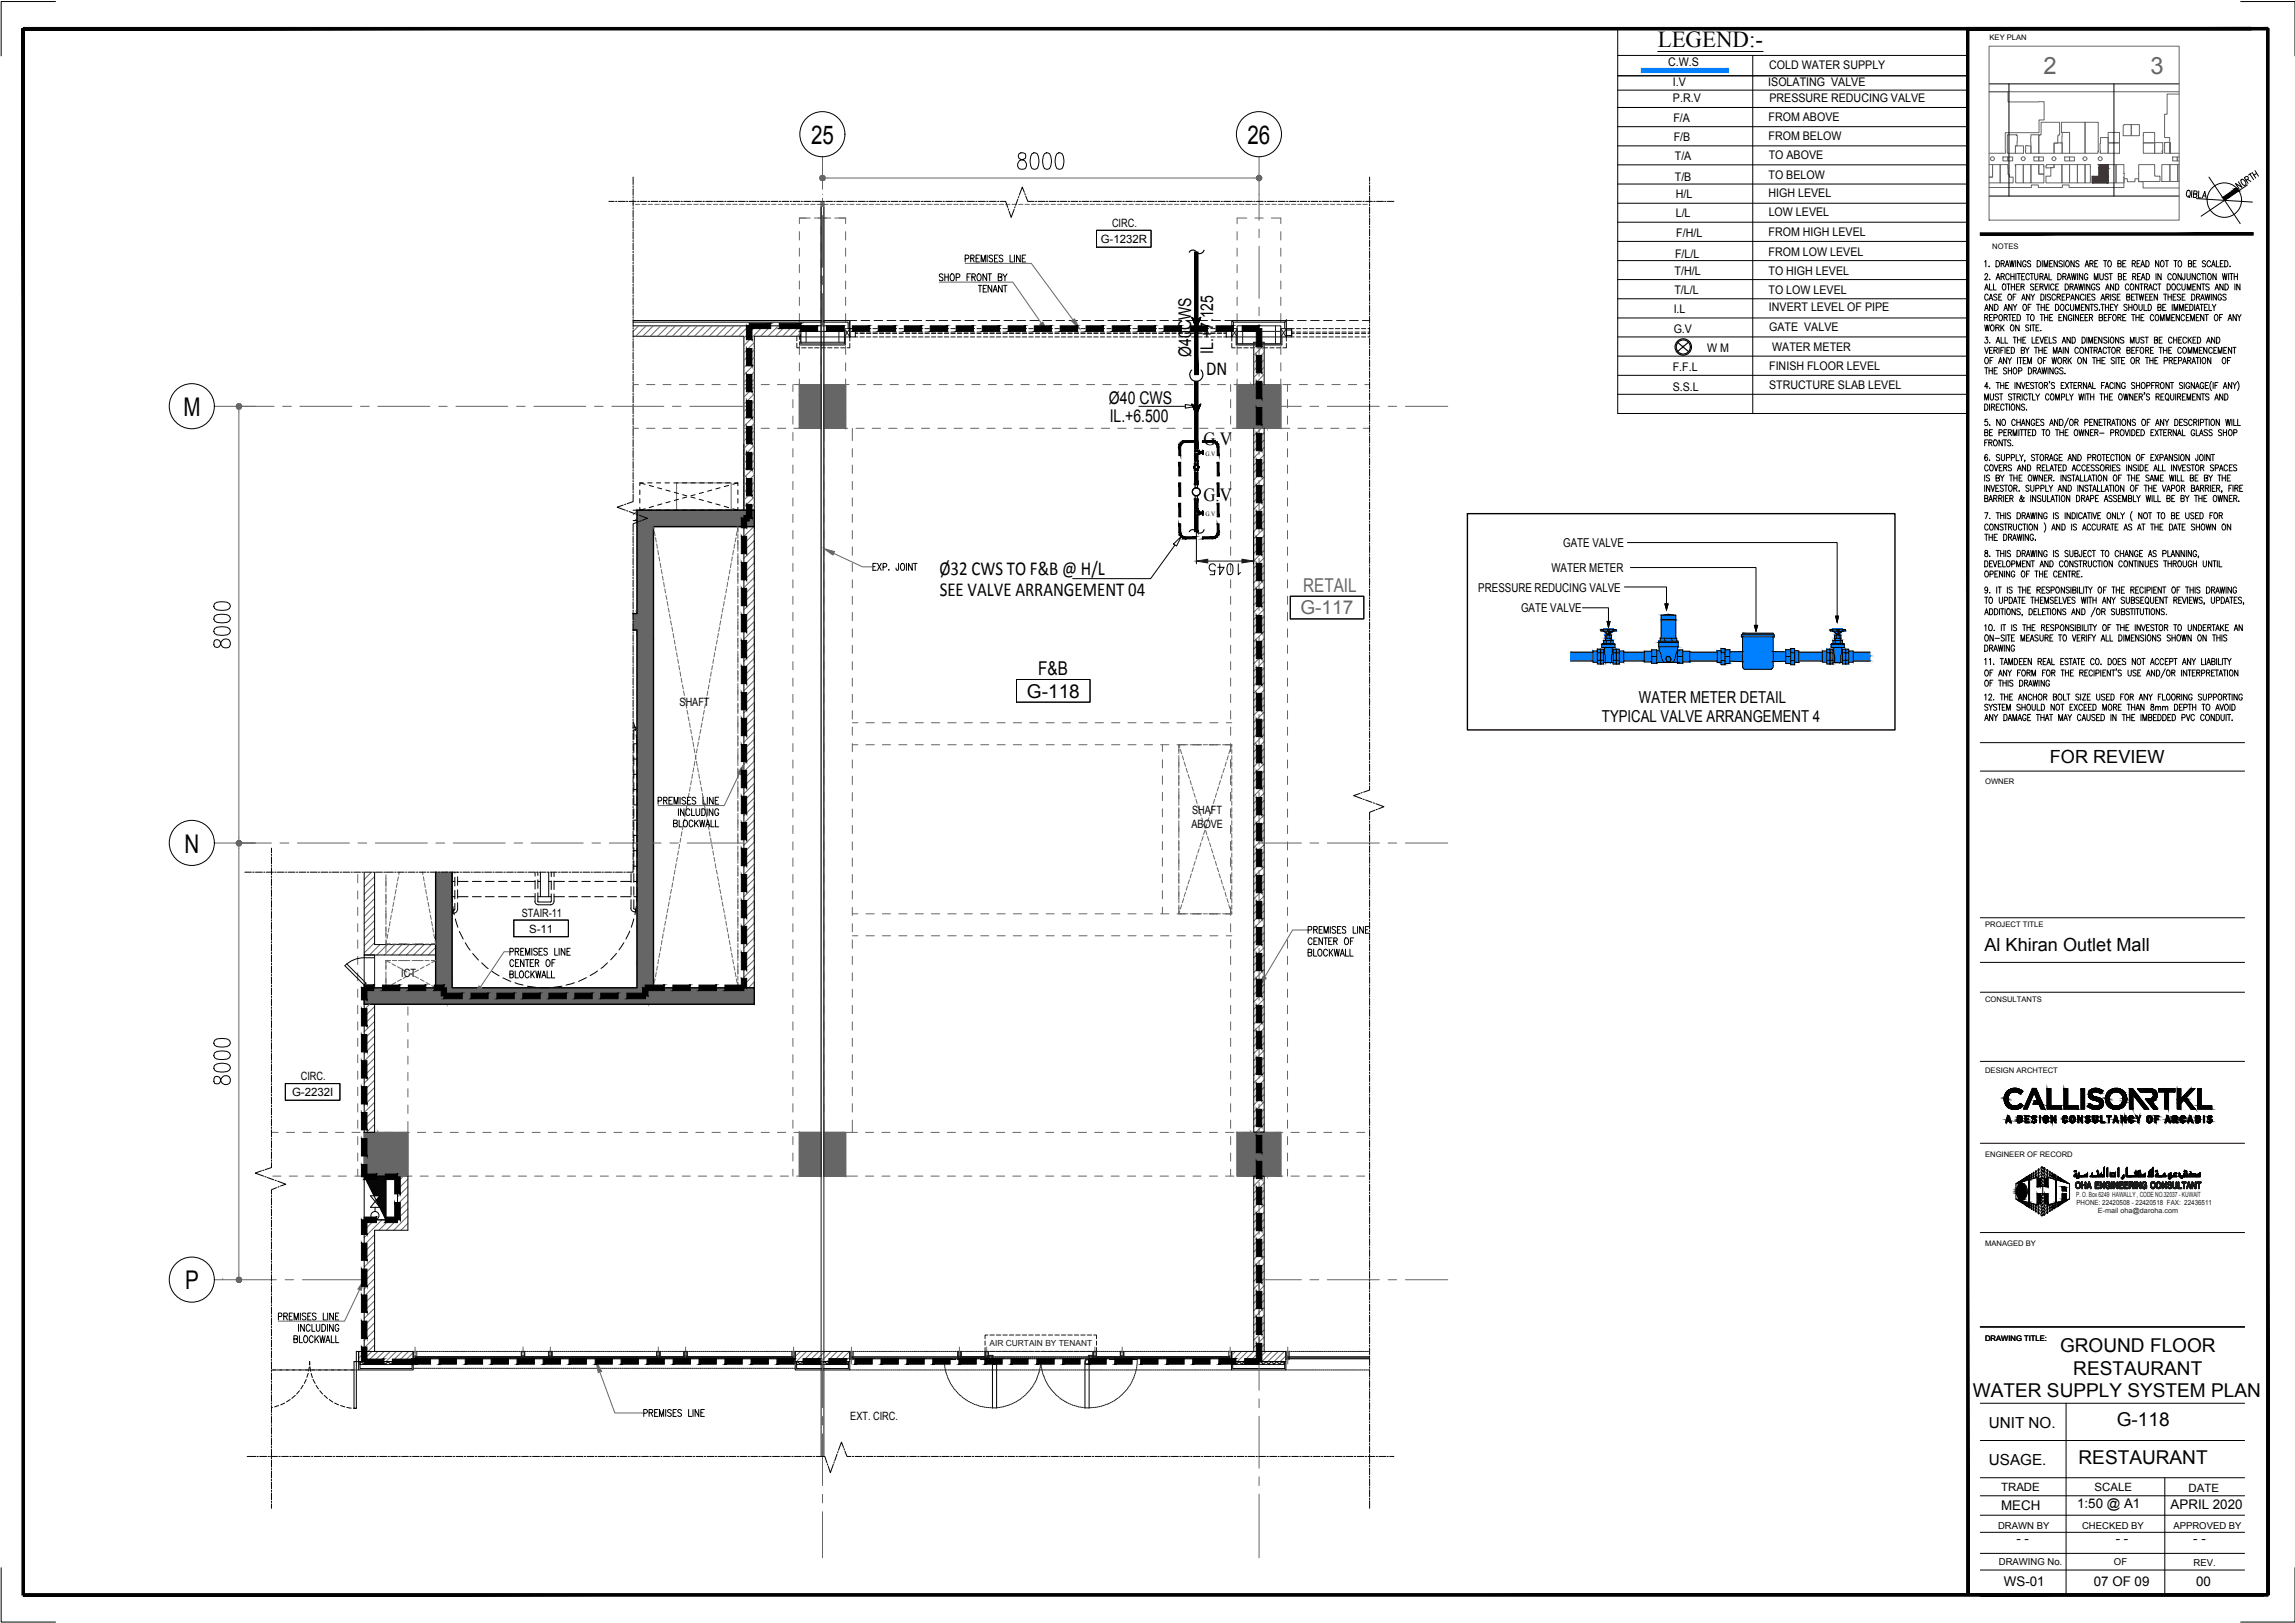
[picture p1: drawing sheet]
<svg xmlns="http://www.w3.org/2000/svg" width="420mm" height="297mm" viewBox="0 0 420 297" stroke-linecap="round" stroke-linejoin="round" font-family="sans-serif">
<defs><g id="words">
<g font-size="4.7">
<text x="148.5" y="26.4">25</text>
<text x="228.4" y="26.4">26</text>
<text x="33.6" y="76.2">M</text>
<text x="33.8" y="156.1">N</text>
<text x="33.9" y="236">P</text>
</g>
<g font-size="4.4" fill="#666">
<text x="374.1" y="13.5">2</text>
<text x="393.7" y="13.5">3</text>
</g>
<text font-size="4.2" x="303.5" y="8.5">LEGEND:-</text>
<g font-size="3.6">
<text x="220.8" y="68.6">DN</text>
<text x="172" y="105.2">Ø32 CWS TO F&amp;B @ H/L</text>
<text x="172" y="109">SEE VALVE ARRANGEMENT 04</text>
</g>
<g font-size="3.5" fill="#666">
<text x="238.1" y="112.4">G-117</text>
<text x="238.6" y="108.3">RETAIL</text>
</g>
<g font-size="3.5">
<text x="190.1" y="123.6">F&amp;B</text>
<text x="188" y="127.7">G-118</text>
<text x="377.1" y="247.4">GROUND FLOOR</text>
<text x="379.6" y="251.7">RESTAURANT</text>
<text x="361.2" y="255.6">WATER SUPPLY SYSTEM PLAN</text>
<text x="387.5" y="261.1">G-118</text>
<text x="380.5" y="267.9">RESTAURANT</text>
</g>
<g font-size="3.4">
<text x="220.3" y="81.5">G.V</text>
<text x="220.3" y="91.8">G.V</text>
</g>
<g font-size="3.3">
<text x="375.3" y="139.6">FOR REVIEW</text>
<text x="363.3" y="174.1">Al Khiran Outlet Mall</text>
</g>
<g font-size="3.2">
<text x="218.1" y="65.3" transform="rotate(-90 218.1 65.3)">Ø40CWS</text>
<text x="222.1" y="64.8" transform="rotate(-90 222.1 64.8)">IL.+7.125</text>
<text x="203" y="74">Ø40 CWS</text>
<text x="203.2" y="77.2">IL.+6.500</text>
</g>
<g font-size="3">
<text x="300.1" y="128.7">WATER METER DETAIL</text>
<text x="293.3" y="132.2">TYPICAL VALVE ARRANGEMENT 4</text>
</g>
<g font-size="2.8">
<text x="364.1" y="261.3">UNIT NO.</text>
<text x="364.1" y="268.1">USAGE.</text>
</g>
<g font-size="2.4">
<text x="380.3" y="276">1:50 @ A1</text>
<text x="366.4" y="276.4">MECH</text>
<text x="397.4" y="276.2">APRIL 2020</text>
<text x="369.1" y="282.4">- -</text>
<text x="387.4" y="282.3">- -</text>
<text x="401.5" y="282.3">- -</text>
<text x="366.9" y="290.2">WS-01</text>
<text x="383.3" y="290.2">07 OF 09</text>
<text x="402" y="290.2">00</text>
</g>
<g font-size="2.2">
<text x="305.4" y="12.1">C.W.S</text>
<text x="306.3" y="15.8">I.V</text>
<text x="323.7" y="15.8">ISOLATING VALVE</text>
<text x="323.9" y="12.7">COLD WATER SUPPLY</text>
<text x="306.3" y="18.7">P.R.V</text>
<text x="306.4" y="22.4">F/A</text>
<text x="323.8" y="22.1">FROM ABOVE</text>
<text x="323.9" y="18.7">PRESSURE REDUCING VALVE</text>
<text x="306.4" y="25.8">F/B</text>
<text x="306.6" y="29.3">T/A</text>
<text x="323.8" y="25.6">FROM BELOW</text>
<text x="323.8" y="29.2">TO ABOVE</text>
<text x="306.6" y="33.2">T/B</text>
<text x="323.8" y="32.8">TO BELOW</text>
<text x="306.8" y="36.3">H/L</text>
<text x="306.8" y="39.7">L/L</text>
<text x="323.8" y="36.1">HIGH LEVEL</text>
<text x="323.8" y="39.6">LOW LEVEL</text>
<text x="306.7" y="47.2">F/L/L</text>
<text x="306.9" y="43.3">F/H/L</text>
<text x="323.8" y="46.9">FROM LOW LEVEL</text>
<text x="323.8" y="43.3">FROM HIGH LEVEL</text>
<text x="306.5" y="53.8">T/L/L</text>
<text x="306.6" y="50.3">T/H/L</text>
<text x="323.8" y="50.4">TO HIGH LEVEL</text>
<text x="323.8" y="53.8">TO LOW LEVEL</text>
<text x="306.4" y="57.2">I.L</text>
<text x="323.8" y="57">INVERT LEVEL OF PIPE</text>
<text x="306.4" y="61">G.V</text>
<text x="312.5" y="64.3">W M</text>
<text x="323.9" y="60.6">GATE VALVE</text>
<text x="324.4" y="64.2">WATER METER</text>
<text x="306.2" y="67.9">F.F.L</text>
<text x="306.2" y="71.6">S.S.L</text>
<text x="323.9" y="67.6">FINISH FLOOR LEVEL</text>
<text x="323.9" y="71.1">STRUCTURE SLAB LEVEL</text>
<text x="286.2" y="100.1">GATE VALVE</text>
<text x="284" y="104.7">WATER METER</text>
<text x="270.6" y="108.3">PRESSURE REDUCING VALVE</text>
<text x="278.5" y="112">GATE VALVE</text>
</g>
<g font-size="2.1">
<text x="203.6" y="41.6">CIRC.</text>
<text x="201.5" y="44.4">G-1232R</text>
<text x="124.4" y="129.3">SHAFT</text>
<text x="218.2" y="149">SHAFT</text>
<text x="218.1" y="151.5">ABOVE</text>
<text x="95.5" y="167.8">STAIR-11</text>
<text x="96.9" y="170.7">S-11</text>
<text x="73.4" y="178.8">ICT</text>
<text x="55.1" y="197.7">CIRC.</text>
<text x="53.5" y="200.6">G-2232I</text>
<text x="155.7" y="259.9">EXT. CIRC.</text>
<text x="366.4" y="273">TRADE</text>
<text x="383.5" y="273">SCALE</text>
<text x="400.7" y="273">DATE</text>
</g>
<g font-size="1.7">
<text x="365.8" y="279.8">DRAWN BY</text>
<text x="381.2" y="279.8">CHECKED BY</text>
<text x="397.9" y="279.8">APPROVED BY</text>
<text x="365.9" y="286.5">DRAWING No.</text>
<text x="387" y="286.5">OF</text>
<text x="401.6" y="286.6">REV.</text>
</g>
<text font-size="1.5" fill="#1a1a1a" x="181.1" y="246.3">AIR CURTAIN BY TENANT</text>
<g font-size="1.4">
<text x="364.2" y="7.4">KEY PLAN</text>
<text x="364.7" y="45.6">NOTES</text>
<text x="363.4" y="143.5">OWNER</text>
<text x="363.4" y="169.7">PROJECT TITLE</text>
<text x="363.4" y="183.3">CONSULTANTS</text>
<text x="363.4" y="196.4">DESIGN ARCHTECT</text>
<text x="363.4" y="211.7">ENGINEER OF RECORD</text>
<text x="363.4" y="228.1">MANAGED BY</text>
<text x="363.4" y="245.3">DRAWING TITLE:</text>
</g>
<g font-size="1.3" fill="#1a1a1a">
<text x="380.1" y="219.1">P. O. Box 6249 HAWALLY , CODE NO.32037 - KUWAIT</text>
<text x="380.2" y="220.6">PHONE: 22420508 - 22420518 FAX: 22436511</text>
<text x="384.1" y="221.9">E-mail oha@daroha.com</text>
</g>
<g font-size="1.2">
<text x="220.7" y="83.4">G.V</text>
<text x="220.7" y="94.3">G.V</text>
</g>
</g></defs>
<!-- layer: General Layout mezz$0$S-280-M_COLUMN -->
<path d="M146.3 70.4h4v8h-4zM150.3 70.4v8M150.8 70.4h4v8h-4zM150.8 70.4v8M226.5 70.4h8v8h-8zM66.7 207.2h8v8.1h-8zM146.3 207.2h4v8.1h-4zM150.8 207.2h4v8.1h-4zM226.5 207.2h8v8.1h-8z" fill="none" stroke="#666" stroke-width=".18"/>
<!-- layer: General Layout mezz$0$A-200-M_WALL_EXT -->
<path d="M115.9 115.3h.7v65.5h-33.8v-21.2M115.9 112.3h.7v-18.9h21.5v3h-18.5v84.4h18.5v3h-71.4v-3h13.1v-6M115.9 115.3h.7h-.7M79.8 159.6v12.2" fill="none" stroke="#666" stroke-width=".18"/>
<!-- layer: General Layout mezz$0$S-280-M_STRUCT_FRAME -->
<g fill="none" stroke="#666" stroke-width=".18">
<path d="M148.3 39.9h-2v1M149.1 39.9h3M150.3 37.9v2M152.8 39.9h2v1M228.3 39.9h-1.8v1M229.7 39.9h1.6M232.7 39.9h1.8v1M146.3 42.4v1.5M146.3 45.4v1.5M146.3 48.4v1.5M146.3 51.4v1.5M146.3 54.4v1.5"/>
<path d="M146.3 57.4v1.5M150.3 41.4v1.5M150.3 44.4v1.5M150.3 47.4v1.5M150.3 50.4v1.5M150.3 53.4v1.5M150.3 56.4v1.5M150.3 59.4v1.5M154.8 42.4v1.5M154.8 45.4v1.5M154.8 48.4v1.5M154.8 51.4v1.5"/>
<path d="M154.8 54.4v1.5M154.8 57.4v1.5M226.5 42.4v1.5M226.5 45.4v1.5M226.5 48.4v1.5M226.5 51.4v1.5M226.5 54.4v1.5M226.5 57.4v1.5M234.5 42.4v1.5M234.5 45.4v1.5M234.5 48.4v1.5M234.5 51.4v1.5"/>
<path d="M234.5 54.4v1.5M234.5 57.4v1.5M115.9 70.4h1M115.9 78.4h1M118.4 70.4h1.5M118.4 78.4h1.5M121.4 70.4h1.5M121.4 78.4h1.5M124.4 70.4h1.5M124.4 78.4h1.5M127.4 70.4h1.5M127.4 78.4h1.5"/>
<path d="M130.3 70.4h1.6M130.3 78.4h1.6M133.4 70.4h1.5M133.4 78.4h1.5M136.4 70.4h1.4M136.4 78.4h1.4M139.4 70.4h1.4M139.4 78.4h1.4M142.3 70.4h1.5M142.3 78.4h1.5M145.2 70.4v1.3M145.2 73.1v1.5"/>
<path d="M145.2 76.1v1.5M145.2 79.1v1.5M145.3 78.4h1M146.3 69.4v1h-1M146.3 60.4v1.5M146.3 63.4v1.5M146.3 66.4v1.5M150.3 62.4v1.5M150.3 65.4v1.5M150.3 68.4v2M150.8 78.4v2.2M153.8 70.4h1.6"/>
<path d="M153.8 78.4h1.4M154.8 60.4v1.5M154.8 63.4v1.5M154.8 66.4v1.5M154.8 69.4v1M156 78.4v2.2M156.7 78.4h1.5M157 70.4h1.5M159.7 78.4h1.5M159.9 70.4h1.6M162.7 78.4h1.5M162.9 70.4h1.6"/>
<path d="M165.7 78.4h1.5M165.9 70.4h1.5M168.7 78.4h1.5M169 70.4h1.4M171.7 78.4h1.5M172 70.4h1.4M174.7 78.4h1.5M174.9 70.4h1.5M177.7 78.4h1.5M177.9 70.4h1.5M180.7 78.4h1.5M180.9 70.4h1.5"/>
<path d="M183.7 78.4h1.5M183.9 70.4h1.5M186.7 78.4h1.5M186.9 70.4h1.5M189.7 78.4h1.5M189.9 70.4h1.5M192.7 78.4h1.5M192.9 70.4h1.5M195.7 78.4h1.4M195.9 70.4h1.5M198.7 78.4h1.5M198.9 70.4h1.5"/>
<path d="M201.6 78.4h1.6M201.9 70.4h1.5M204.6 78.4h1.6M204.9 70.4h1.5M207.6 78.4h1.5M207.9 70.4h1.5M210.7 78.4h1.4M210.9 70.4h1.5M213.7 78.4h1.4M213.9 70.4h1.5M216.6 78.4h1.5M216.9 70.4h1.5"/>
<path d="M219.6 78.4h1.5M219.9 70.4h1.5M222.6 78.4h1.5M222.9 70.4h1.5M225.3 70.4v1.3M225.3 73.1v1.5M225.3 76.1v1.5M225.3 79.1v1.5M225.6 78.4h1.5M225.9 70.4h1.5M226.5 60.4v1.5M226.5 63.4v1.5"/>
<path d="M226.5 66.4v1.5M226.5 69.4v1M228.6 78.4h1.5M228.9 70.4h1.5M231.6 78.4h1.5M231.9 70.4h1.5M234.5 60.4v1.5M234.5 63.4v1.5M234.5 66.4v1.5M234.5 69.4v1M234.6 78.4h1.5M234.9 70.4h1.4"/>
<path d="M235.7 70.4v1.3M235.7 73.1v1.5M235.7 76.1v1.5M235.7 79.1v1.5M237.6 78.4h1.5M237.9 70.4h1.5M240.6 78.4h1.5M240.9 70.4h1.5M243.6 78.4h1.5M243.8 70.4h1.6M246.6 78.4h1.5M246.8 70.4h1.6"/>
<path d="M249.6 78.4h1.1M249.9 70.4h.8M135.1 96.4v1M135.1 98.9v1.5M138.1 96.4v1M138.1 98.9v1.5M145.2 82.1v1.5M145.2 85.1v1.5M145.2 88.1v1.5M145.2 91.1v1.5M145.2 94.1v1.5M145.2 97.1v1.5"/>
<path d="M150.8 82.1v1.5M150.8 85.1v1.5M150.8 88.1v1.5M150.8 91.1v1.5M150.8 94.1v1.5M150.8 97.1v1.5M156 82.1v1.5M156 85.1v1.5M156 88.1v1.5M156 91.1v1.5M156 94.1v1.5M156 97.1v1.5"/>
<path d="M225.3 82.1v1.5M225.3 85.1v1.5M225.3 88.1v1.5M225.3 91.1v1.5M225.3 94.1v1.5M225.3 97.1v1.5M235.7 82.1v1.5M235.7 85.1v1.5M235.7 88.1v1.5M235.7 91.1v1.5M235.7 94.1v1.5M235.7 97.1v1.5"/>
<path d="M135.1 101.8v1.6M135.1 104.8v1.6M135.1 107.9v1.4M135.1 110.9v1.4M135.1 113.9v1.4M135.1 116.8v1.5M135.1 119.8v1.6M138.1 101.8v1.6M138.1 104.8v1.6M138.1 107.9v1.4M138.1 110.9v1.4M138.1 113.9v1.4"/>
<path d="M138.1 116.8v1.5M138.1 119.8v1.6M145.2 100.1v1.5M145.2 103.1v1.5M145.2 106.1v1.5M145.2 109.1v1.5M145.2 112.1v1.5M145.2 115.1v1.5M145.2 118.1v1.5M150.8 100.1v1.5M150.8 103.1v1.5M150.8 106.1v1.5"/>
<path d="M150.8 109.1v1.5M150.8 112.1v1.5M150.8 115.1v1.5M150.8 118.1v1.5M156 100.1v1.5M156 103.1v1.5M156 106.1v1.5M156 109.1v1.5M156 112.1v1.5M156 115.1v1.5M156 118.1v1.5M225.3 100.1v1.5"/>
<path d="M225.3 103.1v1.5M225.3 106.1v1.5M225.3 109.1v1.5M225.3 112.1v1.5M225.3 115.1v1.5M225.3 118.1v1.5M235.7 100.1v1.5M235.7 103.1v1.5M235.7 106.1v1.5M235.7 109.1v1.5M235.7 112.1v1.5M235.7 115.1v1.5"/>
<path d="M235.7 118.1v1.5M135.1 122.8v1.5M135.1 125.8v1.5M135.1 128.8v1.5M135.1 131.8v1.5M135.1 134.8v1.5M135.1 137.8v1.5M138.1 122.8v1.5M138.1 125.8v1.5M138.1 128.8v1.5M138.1 131.8v1.5M138.1 134.8v1.5"/>
<path d="M138.1 137.8v1.5M145.2 121.1v1.5M145.2 124.1v1.5M145.2 127.1v1.5M145.2 130.1v1.5M145.2 133.1v1.5M145.2 136.1v1.5M145.2 139.1v1.5M150.8 121.1v1.5M150.8 124.1v1.5M150.8 127.1v1.5M150.8 130.1v1.5"/>
<path d="M150.8 133.1v1.5M150.8 136.1v1.5M150.8 139.1v1.5M156 136.3h1.1M156 121.1v1.5M156 124.1v1.5M156 127.1v1.5M156 130.1v1.5M156 133.1v1.5M156 136.1v1.5M156 139.1v1.5M156 132.3h1.1"/>
<path d="M158.5 136.3h1.6M158.5 132.3h1.6M161.5 136.3h1.5M161.5 132.3h1.5M164.5 136.3h1.5M164.5 132.3h1.5M167.6 136.3h1.4M167.6 132.3h1.4M170.5 136.3h1.5M170.5 132.3h1.5M173.5 136.3h1.5M173.5 132.3h1.5"/>
<path d="M176.5 136.3h1.5M176.5 132.3h1.5M179.5 136.3h1.5M179.5 132.3h1.5M182.5 136.3h1.5M182.5 132.3h1.5M185.5 136.3h1.5M185.5 132.3h1.5M188.5 136.3h1.5M188.5 132.3h1.5M191.5 136.3h1.5M191.5 132.3h1.5"/>
<path d="M194.5 136.3h1.5M194.5 132.3h1.5M197.5 136.3h1.5M197.5 132.3h1.5M200.5 136.3h1.5M200.5 132.3h1.5M203.5 136.3h1.5M203.5 132.3h1.5M206.5 136.3h1.5M206.5 132.3h1.5M209.5 136.3h1.5M209.5 132.3h1.5"/>
<path d="M212.5 136.3h1.5M212.5 132.3h1.5M212.8 136.3v1.2M212.8 139.1v1.4M215.5 136.3h1.5M215.5 132.3h1.5M215.8 139.1v1.4M216.8 136.3h-1v1.2M218.3 136.3h1.7M218.5 132.3h1.5M221.3 136.3h1.7M221.5 132.3h1.5"/>
<path d="M224.3 136.3h1.2M224.5 132.3h1M225.3 121.1v1.5M225.3 124.1v1.5M225.3 127.1v1.5M225.3 130.1v1.5M225.3 133.1v1.5M225.3 136.1v1.5M225.3 139.1v1.5M235.7 121.1v1.5M235.7 124.1v1.5M235.7 127.1v1.5"/>
<path d="M235.7 130.1v1.5M235.7 133.1v1.5M235.7 136.1v1.5M235.7 139.1v1.5M135.1 140.8v1.5M135.1 143.8v1.5M135.1 146.8v1.5M135.1 149.8v1.5M135.1 152.8v1.5M135.1 155.8v1.5M135.1 158.8v1.5M138.1 140.8v1.5"/>
<path d="M138.1 143.8v1.5M138.1 146.8v1.5M138.1 149.8v1.5M138.1 152.8v1.5M138.1 155.8v1.5M138.1 158.8v1.5M145.2 142.1v1.5M145.2 145.1v1.5M145.2 148.1v1.4M145.2 151.1v1.5M145.2 154.1v1.5M145.2 157v1.6"/>
<path d="M150.8 142.1v1.5M150.8 145.1v1.5M150.8 148.1v1.4M150.8 151.1v1.5M150.8 154.1v1.5M150.8 157v1.6M156 142.1v1.5M156 145.1v1.5M156 148.1v1.4M156 151.1v1.5M156 154.1v1.5M156 157v1.6"/>
<path d="M212.8 142v1.5M212.8 145v1.5M212.8 148v1.5M212.8 151v1.5M212.8 154v1.5M212.8 157v1.5M215.8 142v1.5M215.8 145v1.5M215.8 148v1.5M215.8 151v1.5M215.8 154v1.5M215.8 157v1.5"/>
<path d="M225.3 142v1.6M225.3 145v1.6M225.3 148v1.5M225.3 151v1.6M225.3 154v1.6M225.3 157v1.6M235.7 142.1v1.5M235.7 145.1v1.5M235.7 148.1v1.4M235.7 151.1v1.5M235.7 154.1v1.5M235.7 157v1.6"/>
<path d="M65.5 160v1.6M65.5 163.1v1.4M65.5 166.1v1.4M65.5 169.1v1.4M65.5 172v1.6M65.5 175v1.5M65.5 178v1.5M70.7 160.8v1.4M70.7 163.8v1.5M70.7 166.8v1.5M70.7 169.7v1.6M70.7 172.7v1.6"/>
<path d="M70.7 175.8v1.4M70.7 178.8v2M70.7 175.8h.8M70.7 172.8h.8M73 175.8h1.5M73 172.8h1.5M76 175.8h1.5M76 172.8h1.5M79 172.8h.8h-.8M79 175.8h.8M135.1 161.8v1.5M135.1 164.8v1.5"/>
<path d="M135.1 167.8v1.5M135.1 170.8v1.5M135.1 173.8v1.5M135.1 176.8v1.5M135.1 179.8v1M138.1 161.8v1.5M138.1 164.8v1.5M138.1 167.8v1.5M138.1 170.8v1.5M138.1 173.8v1.5M138.1 176.8v1.5M138.1 179.8v1"/>
<path d="M145.2 160v1.6M145.2 163.1v1.4M145.2 166.1v1.4M145.2 169.1v1.4M145.2 172v1.6M145.2 175v1.5M145.2 178v1.5M150.8 160v1.6M150.8 163.1v1.4M150.8 166.1v1.4M150.8 169.1v1.4M150.8 172v1.6"/>
<path d="M150.8 175v1.5M150.8 178v1.5M156 167.2h1.1M156 160v1.6M156 163.1v1.4M156 166.1v1.4M156 169.1v1.4M156 172v1.6M156 175v1.5M156 178v1.5M156 171.3h1.1M158.5 167.2h1.6"/>
<path d="M158.5 171.3h1.6M161.5 167.2h1.5M161.5 171.3h1.5M164.5 167.2h1.5M164.5 171.3h1.5M167.6 167.2h1.4M167.6 171.3h1.4M170.5 167.2h1.5M170.5 171.3h1.5M173.5 167.2h1.5M173.5 171.3h1.5M176.5 167.2h1.5"/>
<path d="M176.5 171.3h1.5M179.5 167.2h1.5M179.5 171.3h1.5M182.5 167.2h1.5M182.5 171.3h1.5M185.5 167.2h1.5M185.5 171.3h1.5M188.5 167.2h1.5M188.5 171.3h1.5M191.5 167.2h1.5M191.5 171.3h1.5M194.5 167.2h1.5"/>
<path d="M194.5 171.3h1.5M197.5 167.2h1.5M197.5 171.3h1.5M200.5 167.2h1.5M200.5 171.3h1.5M203.5 167.2h1.5M203.5 171.3h1.5M206.5 167.2h1.5M206.5 171.3h1.5M209.5 167.2h1.5M209.5 171.3h1.5M212.5 167.2h1.5"/>
<path d="M212.5 171.3h1.5M212.8 160v1.5M212.8 163v1.5M212.8 166v1.2M215.5 167.2h1.5M215.5 171.3h1.5M215.8 166v1.2h1M215.8 160v1.5M215.8 163v1.5M218.3 167.2h1.7M218.5 171.3h1.5M221.3 167.2h1.7"/>
<path d="M221.5 171.3h1.5M224.5 167.2h1M224.5 171.3h1M225.3 166v1.2h-1M225.3 160v1.6M225.3 163v1.5M225.3 166.1v1.4M225.3 169.1v1.4M225.3 172v1.6M225.3 175v1.5M225.3 178v1.5M235.7 160v1.6"/>
<path d="M235.7 163.1v1.4M235.7 166.1v1.4M235.7 169.1v1.4M235.7 172v1.6M235.7 175v1.5M235.7 178v1.5M65.5 181v1.5M65.5 184v1.5M65.5 187v1.5M65.5 190v1.5M65.5 193v1.5M65.5 196v1.5"/>
<path d="M65.5 199v1.5M74.7 180.8v2M74.7 184.3v1.5M74.7 187.3v1.5M74.7 190.3v1.5M74.7 193.3v1.5M74.7 196.3v1.5M74.7 199.2v1.6M145.2 181v1.5M145.2 184v1.5M145.2 187v1.5M145.2 190v1.5"/>
<path d="M145.2 193v1.5M145.2 196v1.5M145.2 199v1.5M150.8 181v1.5M150.8 184v1.5M150.8 187v1.5M150.8 190v1.5M150.8 193v1.5M150.8 196v1.5M150.8 199v1.5M156 181v1.5M156 184v1.5"/>
<path d="M156 187v1.5M156 190v1.5M156 193v1.5M156 196v1.5M156 199v1.5M225.3 181v1.5M225.3 184v1.5M225.3 187v1.5M225.3 190v1.5M225.3 193v1.5M225.3 196v1.5M225.3 199v1.5"/>
<path d="M235.7 181v1.5M235.7 184v1.5M235.7 187v1.5M235.7 190v1.5M235.7 193v1.5M235.7 196v1.5M235.7 199v1.5M49.7 207.2h1.2M50 215.3h1.4M52.5 207.2h1.4M53 215.3h1.4M55.5 207.2h1.4"/>
<path d="M55.9 215.3h1.5M58.4 207.2h1.5M58.9 215.3h1.6M61.4 207.2h1.5M61.9 215.3h1.5M64.4 207.2h1.5M64.9 215.3h1.5M65.5 202v1.5M65.5 205v1.5M65.5 208v1.5M65.5 211v1.5M65.5 214v1.3"/>
<path d="M67.4 207.2h1.5M67.9 215.3h1.5M70.4 207.2h1.5M70.9 215.3h1.5M73.4 207.2h1.5M73.9 215.3h1.5M74.7 202.3v1.5M74.7 205.3v1.9M76.4 207.2h1.5M76.9 215.3h1.5M79.4 207.2h1.5M79.9 215.3h1.5"/>
<path d="M82.4 207.2h1.5M82.9 215.3h1.5M85.4 207.2h1.5M85.9 215.3h1.5M88.4 207.2h1.5M88.9 215.3h1.5M91.4 207.2h1.5M91.9 215.3h1.5M94.4 207.2h1.5M94.9 215.3h1.5M97.4 207.2h1.5M97.9 215.3h1.5"/>
<path d="M100.4 207.2h1.5M100.9 215.3h1.5M103.4 207.2h1.5M103.9 215.3h1.5M106.4 207.2h1.5M106.9 215.3h1.5M109.4 207.2h1.5M109.9 215.3h1.5M112.4 207.2h1.5M112.9 215.3h1.5M115.4 207.2h1.5M115.9 215.3h1.5"/>
<path d="M118.4 207.2h1.5M118.9 215.3h1.5M121.4 207.2h1.5M121.9 215.3h1.5M124.4 207.2h1.5M124.9 215.3h1.5M127.4 207.2h1.5M127.8 215.3h1.6M130.3 207.2h1.6M130.9 215.3h1.5M133.4 207.2h1.5M133.9 215.3h1.4"/>
<path d="M136.4 207.2h1.4M136.9 215.3h1.4M139.4 207.2h1.4M139.9 215.3h1.5M142.3 207.2h1.5M142.8 215.3h1.6M145.2 202v1.5M145.2 205v1.5M145.2 208v1.5M145.2 211v1.5M145.2 214v1.3M145.3 207.2h1"/>
<path d="M145.8 215.3h1.5M148.8 215.3h1.5M150.8 202v1.5M150.8 205v2.2M154.8 215.3h2.2M154.8 207.2h2.2M156 202v1.5M156 205v2.2M158.5 215.3h1.4M158.5 207.2h1.4M161.5 215.3h1.4M161.5 207.2h1.4"/>
<path d="M164.5 215.3h1.4M164.5 207.2h1.4M167.4 215.3h1.6M167.4 207.2h1.6M170.4 215.3h1.6M170.4 207.2h1.6M173.4 215.3h1.5M173.4 207.2h1.5M176.4 215.3h1.5M176.4 207.2h1.5M179.4 215.3h1.5M179.4 207.2h1.5"/>
<path d="M182.4 215.3h1.5M182.4 207.2h1.5M185.4 215.3h1.5M185.4 207.2h1.5M188.4 215.3h1.5M188.4 207.2h1.5M191.4 215.3h1.5M191.4 207.2h1.5M194.4 215.3h1.5M194.4 207.2h1.5M197.4 215.3h1.5M197.4 207.2h1.5"/>
<path d="M200.4 215.3h1.5M200.4 207.2h1.5M203.4 215.3h1.5M203.4 207.2h1.5M206.4 215.3h1.5M206.4 207.2h1.5M209.4 215.3h1.5M209.4 207.2h1.5M212.4 215.3h1.5M212.4 207.2h1.5M215.4 215.3h1.5M215.4 207.2h1.5"/>
<path d="M218.4 215.3h1.5M218.4 207.2h1.5M221.4 215.3h1.5M221.4 207.2h1.5M224.4 215.3h1.5M224.4 207.2h1.5M225.3 202v1.5M225.3 205v1.5M225.3 208v1.5M225.3 211v1.5M225.3 214v1.3M227.4 215.3h1.5"/>
<path d="M227.4 207.2h1.5M230.4 215.3h1.5M230.4 207.2h1.5M233.4 215.3h1.5M233.4 207.2h1.5M235.7 202v1.5M235.7 205v1.5M235.7 208v1.5M235.7 211v1.5M235.7 214v1.3M236.3 215.3h1.6M236.3 207.2h1.6"/>
<path d="M239.4 215.3h1.5M239.4 207.2h1.5M242.4 215.3h1.4M242.4 207.2h1.4M245.4 215.3h1.4M245.4 207.2h1.4M248.4 215.3h1.5M248.4 207.2h1.5"/>
</g>
<!-- layer: General Layout mezz$0$A-230-M_FLOOR -->
<path d="M150.8 37.9v32.5M146.3 70.4h4v-32.5v32.5M150.3 78.4v128.8M150.8 78.4v128.8M123.9 88.4h10v5h-10z" fill="none" stroke="#666" stroke-width=".18"/>
<!-- layer: 01_GROUND FLOOR PLAN$0$ae-00-col-gf-x$0$A-COL-HATCH -->
<g fill="#666" stroke="#666" stroke-width=".18">
<path d="M146.3 70.4h4v5.9z"/>
<path d="M146.3 70.4l4 5.9v2.1z"/>
<path d="M150.8 70.4h4v5.9z"/>
<path d="M150.8 70.4l4 5.9v2.1z"/>
<path d="M146.3 207.2h4v6z"/>
<path d="M146.3 207.2l4 6v2.1z"/>
<path d="M150.8 207.2h4v6z"/>
<path d="M150.8 207.2l4 6v2.1z"/>
<path d="M69.3 207.2h5.4v8.1z"/>
<path d="M69.3 207.2l5.4 8.1h-2.6z"/>
<path d="M229.1 70.4h5.4v8z"/>
<path d="M229.1 70.4l5.4 8h-2.6z"/>
<path d="M229.1 207.2h5.4v8.1z"/>
<path d="M229.1 207.2l5.4 8.1h-2.6z"/>
<path d="M146.3 70.4v2.1l4 5.9zM146.3 72.5l4 5.9h-4z"/>
<path d="M150.8 70.4v2.1l4 5.9zM150.8 72.5l4 5.9h-4z"/>
<path d="M146.3 207.2v2.1l4 6zM146.3 209.3l4 6h-4z"/>
<path d="M150.8 207.2v2.1l4 6zM150.8 209.3l4 6h-4z"/>
<path d="M66.7 207.2l5.4 8.1-2.8-8.1zM66.7 207.2l5.4 8.1h-5.4z"/>
<path d="M226.5 70.4l5.4 8-2.8-8zM226.5 70.4l5.4 8h-5.4z"/>
<path d="M226.5 207.2l5.4 8.1-2.8-8.1zM226.5 207.2l5.4 8.1h-5.4z"/>
</g>
<!-- layer: 01_GROUND FLOOR PLAN$0$ae-00-col-gf-x$0$A-CON-WALL-HATCH -->
<g fill="#666" stroke="#666" stroke-width=".18">
<path d="M136.1 93.4h2v3z"/>
<path d="M115.9 114.2l.7 1.1h-.7z"/>
<path d="M136.1 180.8h2v3z"/>
<path d="M68.7 183.8l11.1-3 2 3z"/>
<path d="M119.6 96.4h18.5l-2-3zM117.6 93.4h18.5l-16.5 3z"/>
<path d="M117.6 93.4l2 4.4v-1.4zM116.6 93.4h1l2 4.4z"/>
<path d="M116.6 93.4l3 23.3v-18.9zM116.6 93.4l3 23.3-3-4.4z"/>
<path d="M115.9 112.3l3.7 7.4-3.7-5.5zM115.9 112.3l3.7 7.4-3-7.4zM116.6 112.3l3 4.4v3z"/>
<path d="M126.1 183.8h12l-2-3zM124.1 180.8h12l-10 3z"/>
<path d="M116.6 115.3l3 58.9v-54.5zM116.6 115.3l3 58.9-3-4.4z"/>
<path d="M124.1 180.8l-2.4 3h4.4zM119.6 180.8h4.5l-2.4 3z"/>
<path d="M116.6 169.8l3 11v-6.6zM116.6 169.8l3 11-3-4.5z"/>
<path d="M116.6 176.3l2.1 7.5h3zM116.6 176.3l2.1 7.5-2.1-3z"/>
<path d="M84.8 183.8h33.9l-2.1-3zM82.8 180.8h33.8l-31.8 3z"/>
<path d="M81.8 159.6l1 21.2v-21.2zM79.8 159.6h2l1 21.2zM79.8 159.6v16.7l3 4.5z"/>
<path d="M79.8 176.3l2 7.5h3zM79.8 176.3l2 7.5-2-3z"/>
<path d="M66.7 180.8l2 3 11.1-3zM66.7 180.8l2 3h-2z"/>
</g>
<!-- layer: 01_GROUND FLOOR PLAN$0$ae-00-col-gf-x$0$A-WA-HATCH -->
<g fill="none" stroke="#666" stroke-width=".18">
<path d="M116.6 93.5l-.7 .7M116.6 94.9l-.4 .4M136.7 96.4l-.5 .4M138 96.4l-1.8 1.8M138.1 97.6l-1.9 1.9M138.1 99l-1.9 1.9M138.1 100.3l-1.9 1.9M138.1 101.6l-1.9 1.9M138.1 103l-1.9 1.9M138.1 104.3l-1.9 1.9M138.1 105.7l-1.9 1.9M138.1 107l-1.9 1.9"/>
<path d="M138.1 108.4l-1.9 1.9M138.1 109.7l-1.9 1.9M138.1 111.1l-1.9 1.9M138.1 112.4l-1.9 1.9M138.1 113.7l-1.9 1.9M138.1 115.1l-1.9 1.9M138.1 116.4l-1.9 1.9M138.1 117.8l-1.9 1.9M138.1 119.2l-1.9 1.8M138.1 120.5l-1.9 1.9M138.1 121.8l-1.9 1.9M138.1 123.2l-1.9 1.9"/>
<path d="M138.1 124.5l-1.9 1.9M138.1 125.8l-1.9 1.9M138.1 127.2l-1.9 1.9M138.1 128.6l-1.9 1.9M138.1 129.9l-1.9 1.9M138.1 131.3l-1.9 1.8M138.1 132.6l-1.9 1.9M138.1 133.9l-1.9 1.9M138.1 135.3l-1.9 1.9M138.1 136.6l-1.9 1.9M138.1 138l-1.9 1.9M138.1 139.3l-1.9 1.9"/>
<path d="M68 159.6l-1.3 1.4M138.1 140.7l-1.9 1.9M138.1 142l-1.9 1.9M138.1 143.4l-1.9 1.9M138.1 144.7l-1.9 1.9M138.1 146l-1.9 1.9M138.1 147.4l-1.9 1.9M138.1 148.7l-1.9 2M138.1 150.1l-1.9 1.9M138.1 151.4l-1.9 1.9M138.1 152.8l-1.9 1.9M138.1 154.1l-1.9 1.9"/>
<path d="M138.1 155.5l-1.9 1.9M138.1 156.8l-1.9 1.9M138.1 158.1l-1.9 1.9M138.1 159.5l-1.9 1.9M68.6 168.5l-1.9 1.9M68.6 171.2l-1.9 1.9M68.6 160.4l-1.9 1.9M68.6 161.7l-1.9 1.9M68.6 163.1l-1.9 1.9M68.6 164.5l-1.9 1.9M68.6 165.8l-1.9 1.9M68.6 167.1l-1.9 1.9"/>
<path d="M68.6 169.8l-1.9 1.9M68.6 172.5l-1.9 1.9M69.6 172.9l-2 1.9M70.9 172.9l-1.9 1.9M72.3 172.9l-1.9 1.9M73.6 172.9l-1.9 1.9M74.9 172.9l-1.9 1.9M76.3 172.9l-1.9 1.9M77.6 172.9l-1.9 1.9M79 172.9l-1.9 1.9M79.8 174.8h.1M79.8 173.4l-1.4 1.4"/>
<path d="M138.1 160.9l-1.9 1.9M138.1 162.2l-1.9 1.9M138.1 163.6l-1.9 1.8M138.1 164.9l-1.9 1.9M138.1 166.2l-1.9 1.9M138.1 167.6l-1.9 1.9M138.1 168.9l-1.9 1.9M138.1 170.3l-1.9 1.9M138.1 171.6l-1.9 1.9M138.1 173l-1.9 1.9M138.1 174.3l-1.9 1.9M138.1 175.7l-1.9 1.9"/>
<path d="M138.1 177l-1.9 1.9M138.1 178.3l-1.9 1.9M138.1 179.7l-1.1 1.1"/>
</g>
<!-- layer: 01_GROUND FLOOR PLAN$0$ae-00-gf-st-x$0$S-STRS -->
<g fill="none" stroke="#000" stroke-width=".18">
<path d="M116 138.9h.6M116 136.1h.6v1.7M116.6 138.6v1.6M82.8 159.6v4.5h.5M98.9 159.6v4.5h1.6v-4.5M116 158.5h.6M116 155.7h.6M116 152.9h.6v1.6M116 150.1h.6M116 147.3h.6M116 144.5h.6M116 141.7h.6"/>
<path d="M116.6 141v1.6M116.6 143.4v1.6M116.6 145.7v1.6M116.6 148.1v1.6M116.6 150.5v1.6M116.6 155.3v1.6M116.6 157.6v1.6M82.8 161.3h.5M83.8 164.1h1.9M83.8 161.3h1.9M86.5 164.1h1.6M86.5 161.3h1.6"/>
<path d="M88.9 164.1h1.6M88.9 161.3h1.6M91.3 164.1h1.5M91.3 161.3h1.5M93.6 164.1h1.6M93.6 161.3h1.6M96 164.1h2M96 161.3h2M98.5 164.1h.4M98.5 161.3h.4M100.5 164.1h.4M100.5 161.3h.4"/>
<path d="M101.4 164.1h1.9M101.4 161.3h1.9M104.1 164.1h1.6M104.1 161.3h1.6M106.5 164.1h1.6M106.5 161.3h1.6M108.9 164.1h1.5M108.9 161.3h1.5M111.3 164.1h1.6M111.3 161.3h1.6M113.6 164.1h1.9M113.6 161.3h1.9"/>
<path d="M116 161.3h.6M116.6 162.4v1.7h-.6M116.6 160v1.6"/>
</g>
<!-- layer: 01_GROUND FLOOR PLAN$0$ae-00-gf-st-x$0$A-FLOR-HRAL -->
<g fill="none" stroke="#000" stroke-width=".18">
<path d="M116 133.7v1.6M116 136.1v1.6M116 138.5v1.6M116.1 133.5l-.1 .2M116.1 133l-.2 .1M116.2 133.1h.2v.5h-.2M83.3 159.6v.2M83.8 159.6v.1M98 159.6v.7M98.5 159.6v.6M100.9 159.6v.8M101.4 159.6v.8"/>
<path d="M115.5 159.9v1.6M116 140.9v1.5M116 143.2v1.7M116 145.6v1.6M116 148v1.6M116 150.4v1.6M116 152.8v1.5M116 155.1v1.6M116 157.5v1.6M116 159.9v1.6M83.1 166.7h-.3v.5h.3M83.2 166.5l-.1 .1"/>
<path d="M83.3 160.6v1.6M83.3 163v1.5M83.3 165.3v1.2M83.8 165.2l-.1 1.3a.66 .66 0 0 1-.6 .6M83.8 160.5v1.5M83.8 162.8v1.6M98 161.1v1.6M98 163.5v1.5M98.5 161v1.6M98.5 163.4v1.6M100.9 163.6v1.4l-2.3 .1-.2-.2M100.9 161.2v1.6"/>
<path d="M101.4 163.6v1.3a.66 .66 0 0 1-.6 .7h-2.2a.66 .66 0 0 1-.7-.7M101.4 161.2v1.6M115.5 166.2a.66 .66 0 0 0 .6 .7M115.5 162.3v1.6M115.5 164.7v1.5M116 166.2l.1 .2M116 162.3v1.6M116 164.7v1.5M116.2 166.4h.2v.5h-.2"/>
</g>
<!-- layer: 01_GROUND FLOOR PLAN$0$ae-00-gf-st-x$0$A-DETL -->
<g fill="none" stroke="#000" stroke-width=".18">
<path d="M116 132.2l.3 1.5M116.5 134.5l.1 1.6M82.8 164.1v1M82.9 165.8l.2 1.6M83.4 168.2l.4 1.5M84.1 170.5l.7 1.4M85.2 172.5l.9 1.4M86.5 174.5l1.1 1.2M88.2 176.2l1.2 1.1M90 177.7l1.4 .9M92.1 179l1.4 .6M94.3 179.9l1.5 .4"/>
<path d="M105.2 179.9l-1.6 .4M107.4 178.9l-1.5 .7M109.4 177.7l-1.4 .8M111.2 176.2l-1.2 1M112.9 174.5l-1.1 1.2M114.2 172.5l-.9 1.3M115.3 170.4l-.7 1.5M116 168.2l-.4 1.5M116.5 165.8l-.3 1.6M116.6 164.1l-.1 .9M96.6 180.5l1.5 .2M98.9 180.7h1.6"/>
<path d="M102.9 180.5l-1.6 .2"/>
</g>
<!-- layer: 01_GROUND FLOOR PLAN$0$ae-00-col-gf-x$0$A-COL -->
<path d="M146.3 70.4h4v8h-4zM150.8 70.4h4v8h-4zM226.5 70.4h8v8h-8zM66.7 207.2h8v8.1h-8zM146.3 207.2h4v8.1h-4zM150.8 207.2h4v8.1h-4zM226.5 207.2h8v8.1h-8z" fill="none" stroke="#666" stroke-width=".18"/>
<!-- layer: 01_GROUND FLOOR PLAN$0$ae-00-col-gf-x$0$A-CON_WALL -->
<path d="M115.9 115.3h.7v65.5h-33.8v-21.2M115.9 112.3h.7v-18.9h21.5v3h-18.5v84.4h18.5v3h-71.4v-3h13.1v-21.2" fill="none" stroke="#000" stroke-width=".25"/>
<!-- layer: 01_GROUND FLOOR PLAN$0$ae-00-col-gf-x$0$A-WALL_INT -->
<path d="M115.9 93.4h.7M115.9 95.3h.7M136.2 96.4v84.4M138.1 96.4v84.4M66.7 159.6v15.2h13.1M68.6 159.6v13.3h11.2" fill="none" stroke="#000" stroke-width=".18"/>
<!-- layer: 01_GROUND FLOOR PLAN$0$ae-00-col-gf-x$0$A-FLOR-OVHD -->
<g fill="none" stroke="#666" stroke-width=".18">
<path d="M119.6 96.4l.1 .4M119.8 97.2l.1 .8M120 98.4l.1 .8M120.2 99.6l.2 .8M134.5 99.6l-.1 .8M134.7 98.4l-.1 .8M135 97.2l-.2 .8M135 96.8l.1-.4v1M135.1 97.7v.8M135.1 98.9v.8M120.4 100.7l.2 .8M120.7 101.9l.1 .8"/>
<path d="M120.9 103.1l.1 .8M121.1 104.3l.1 .7M121.3 105.4l.1 .8M121.5 106.6l.1 .8M121.7 107.8l.1 .7M121.9 109l.2 .7M122.1 110.1l.2 .8M122.3 111.3l.2 .7M122.6 112.4l.1 .8M122.8 113.6l.1 .8M123 114.8l.1 .8M123.2 115.9l.2 .8"/>
<path d="M123.4 117.1l.2 .8M123.7 118.3l.1 .8M123.9 119.5l.1 .8M130.9 119.5l-.2 .8M131.1 118.3l-.2 .8M131.3 117.1l-.2 .8M131.5 115.9l-.1 .8M131.7 114.8l-.1 .8M132 113.6l-.2 .8M132.2 112.4l-.2 .8M132.4 111.3l-.2 .7M132.6 110.1l-.1 .8"/>
<path d="M132.8 109l-.1 .7M133 107.8l-.1 .7M133.2 106.6l-.1 .8M133.4 105.4l-.1 .8M133.6 104.3l-.1 .7M133.9 103.1l-.2 .8M134.1 101.9l-.2 .8M134.3 100.7l-.1 .8M135.1 100.1v.8M135.1 101.3v.8M135.1 102.5v.8M135.1 103.7v.8"/>
<path d="M135.1 104.9v.7M135.1 106.1v.7M135.1 107.3v.8M135.1 108.4v.8M135.1 109.6v.8M135.1 110.8v.8M135.1 112v.8M135.1 113.2v.8M135.1 114.4v.8M135.1 115.6v.8M135.1 116.8v.7M135.1 118v.7"/>
<path d="M135.1 119.2v.8M124.1 120.6l.1 .8M124.3 121.8l.1 .8M124.5 123l.1 .8M124.7 124.1l.1 .8M124.9 125.3l.2 .8M125.1 126.5l.2 .8M125.3 127.7l.2 .7M125.6 128.8l.1 .8M125.8 130l.1 .8M126 131.2l.2 .7M126.2 132.3l.2 .8"/>
<path d="M126.4 133.5l.2 .8M126.7 134.7l.1 .8M126.9 135.8l.1 .8M127.1 137l.1 .8M127.2 139.3l-.1 .9M127.3 138.2l.1 .8M127.4 138.2l-.1 .8M127.5 139.3l.1 .9M127.6 137l-.1 .8M127.8 135.8l-.1 .8M128.1 134.7l-.2 .8M128.3 133.5l-.2 .8"/>
<path d="M128.5 132.3l-.1 .8M128.7 131.2l-.1 .7M128.9 130l-.1 .8M129.2 128.8l-.2 .8M129.4 127.7l-.2 .7M129.6 126.5l-.1 .8M129.8 125.3l-.1 .8M130 124.1l-.1 .8M130.2 123l-.1 .8M130.4 121.8l-.1 .8M130.6 120.6l-.1 .8M135.1 120.3v.8"/>
<path d="M135.1 121.5v.8M135.1 122.7v.8M135.1 123.9v.8M135.1 125.1v.8M135.1 126.3v.8M135.1 127.5v.8M135.1 128.7v.7M135.1 129.9v.7M135.1 131v.8M135.1 132.2v.8M135.1 133.4v.8M135.1 134.6v.8"/>
<path d="M135.1 135.8v.8M135.1 137v.8M135.1 138.2v.8M135.1 139.3v.9M70.7 159.6v.1M73.1 159.6l-.1 .5M77.3 159.6l.1 .5M123.6 159.2l-.2 .8M123.8 158.1l-.1 .8M124 156.9l-.1 .8M124.2 155.7l-.1 .8M124.4 154.5l-.1 .8"/>
<path d="M124.6 153.4l-.1 .8M124.8 152.2l-.1 .8M125.1 151.1l-.2 .7M125.3 149.9l-.2 .8M125.5 148.7l-.2 .8M125.7 147.6l-.1 .7M125.9 146.4l-.1 .7M126.2 145.2l-.2 .8M126.4 144l-.2 .8M126.6 142.9l-.2 .7M126.8 141.7l-.1 .8M127 140.5l-.1 .8"/>
<path d="M127.7 140.5l.1 .8M127.9 141.7l.2 .8M128.1 142.9l.2 .7M128.4 144l.1 .8M128.6 145.2l.1 .8M128.8 146.4l.1 .7M129 147.6l.2 .7M129.2 148.7l.2 .8M129.5 149.9l.1 .8M129.7 151.1l.1 .7M129.9 152.2l.1 .8M130.1 153.4l.1 .8"/>
<path d="M130.3 154.5l.1 .8M130.5 155.7l.1 .8M130.7 156.9l.2 .8M130.9 158.1l.2 .8M131.1 159.2l.2 .8M135.1 140.6v.7M135.1 141.8v.7M135.1 142.9v.8M135.1 144.1v.8M135.1 145.3v.8M135.1 146.5v.8M135.1 147.7v.8"/>
<path d="M135.1 148.9v.8M135.1 150.1v.8M135.1 151.2v.8M135.1 152.5v.7M135.1 153.7v.7M135.1 154.8v.8M135.1 156v.8M135.1 157.2v.8M135.1 158.4v.8M135.1 159.6v.8M70.7 172v.8h.8M70.7 160.1v.8"/>
<path d="M70.7 161.3v.8M70.7 162.5v.8M70.7 163.6v.9M70.7 164.8v.8M70.7 166v.8M70.7 167.2v.8M70.7 168.4v.8M70.7 169.6v.8M70.7 170.8v.8M70.7 176.7v.8M70.7 177.9v.8M70.7 179.1v.8"/>
<path d="M70.7 175.8l.7 .4M70.8 172.2l-.1 .6M71 171l-.1 .8M71.2 169.8l-.1 .8M71.4 168.6l-.1 .8M71.5 175.8h-.8v.5M71.6 167.5l-.1 .8M71.8 176.4l.6 .4M71.8 172.8h.8M71.8 175.8h.8M71.9 166.3l-.2 .8M72.1 165.1l-.2 .8"/>
<path d="M72.3 164l-.2 .7M72.4 179.8l-.6 .4M72.5 162.8l-.2 .8M72.7 161.6l-.1 .8M72.8 176.9l.7 .4M72.9 160.5l-.1 .7M73 172.8h.8M73 175.8h.8M73.5 179.2l-.7 .4M73.8 177.5l.7 .4M74.2 172.8h.8M74.2 175.8h.8"/>
<path d="M74.5 178.7l-.7 .4M74.9 178.1l.7 .4M75.4 172.8h.8M75.4 175.8h.8M75.6 178.1l-.7 .4M75.9 178.7l.7 .4M76.6 172.8h.8M76.6 175.8h.8M76.6 177.5l-.7 .4M77 179.2l.6 .4M77.5 160.5l.1 .7M77.6 176.9l-.6 .4"/>
<path d="M77.7 161.6l.2 .8M77.8 172.8h.8M77.8 175.8h.8M77.9 162.8l.2 .8M78 179.8l.7 .4M78.1 164l.2 .7M78.4 165.1l.1 .8M78.6 166.3l.1 .8M78.7 176.4l-.7 .4M78.8 167.5l.2 .8M79 168.6l.2 .8M79 175.8h.8l-.8 .4"/>
<path d="M79.2 169.8l.2 .8M79.4 171l.2 .8M79.7 172.2l.1 .6h-.8M119.9 179.1l-.1 .8M120.1 178l-.1 .8M120.4 176.8l-.2 .8M120.6 175.6l-.2 .8M120.8 174.4l-.1 .8M121 173.3l-.1 .8M121.2 172.1l-.1 .8M121.4 170.9l-.1 .8M121.6 169.8l-.1 .7"/>
<path d="M121.8 168.6l-.1 .8M122.1 167.4l-.2 .8M122.3 166.3l-.2 .7M122.5 165.1l-.2 .8M122.7 163.9l-.1 .8M122.9 162.8l-.1 .7M123.1 161.6l-.1 .8M123.4 160.4l-.2 .8M131.4 160.4l.1 .8M131.6 161.6l.1 .8M131.8 162.8l.2 .7M132 163.9l.2 .8"/>
<path d="M132.2 165.1l.2 .8M132.5 166.3l.1 .7M132.7 167.4l.1 .8M132.9 168.6l.1 .8M133.1 169.8l.1 .7M133.3 170.9l.1 .8M133.5 172.1l.1 .8M133.7 173.3l.2 .8M133.9 174.4l.2 .8M134.2 175.6l.1 .8M134.4 176.8l.1 .8M134.6 178l.1 .8"/>
<path d="M134.8 179.1l.2 .8M135.1 160.8v.8M135.1 162v.8M135.1 163.1v.8M135.1 164.4v.7M135.1 165.6v.7M135.1 166.7v.8M135.1 167.9v.8M135.1 169.1v.8M135.1 170.3v.8M135.1 171.5v.8M135.1 172.7v.8"/>
<path d="M135.1 173.8v.9M135.1 175v.8M135.1 176.2v.8M135.1 177.4v.8M135.1 178.6v.8M135.1 179.8v1l-.1-.5M70.7 180.3v.5l.7-.4M79 180.4l.8 .4M119.7 180.3l-.1 .5"/>
</g>
<!-- layer: 01_GROUND FLOOR PLAN$0$ae-00-col-gf-x$0$A-DOOR -->
<path d="M63.5 176.4l3.5 3.5-.3 .4-3.5-3.5M66.7 175.3l-1.7 .3-1 .4-.9 .7M66.7 174.8h1.9v.5h-1.9zM66.7 180.3h1.9v.5h-1.9z" fill="none" stroke="#000" stroke-width=".18"/>
<path d="M66.7 175.3v5M68.6 175.3v5" fill="none" stroke="#1a1a1a" stroke-width=".18"/>
<!-- layer: 01_GROUND FLOOR PLAN$0$A-WA-HATCH -->
<g fill="none" stroke="#666" stroke-width=".18">
<path d="M116.9 59.6l-1 1M118.3 59.6l-1.9 1.9M119.6 59.6l-1.9 1.9M120.9 59.6l-1.9 1.9M122.3 59.6l-1.9 1.9M123.7 59.6l-1.9 1.9M125 59.6l-1.9 1.9M126.3 59.6l-1.9 1.9M127.7 59.6l-1.9 1.9M129 59.6l-1.9 1.9M130.4 59.6l-1.9 1.9M131.7 59.6l-1.9 1.9"/>
<path d="M133.1 59.6l-2 1.9M134.4 59.6l-1.9 1.9M135.8 59.6l-1.9 1.9M137.1 59.6l-1.9 1.9M138.4 59.6l-2.2 2.3M139.8 59.6l-3.6 3.6M141.1 59.6l-1.9 1.9M142.5 59.6l-1.9 1.9M143.8 59.6l-1.9 1.9M145.2 59.6l-1.9 1.9M146.5 59.6l-1.9 1.9M138.1 62.7l-1.9 1.9"/>
<path d="M138.1 64l-1.9 1.9M138.1 65.4l-1.9 1.9M138.1 66.7l-1.9 1.9M138.1 68.1l-1.9 1.9M138.1 69.4l-1.9 1.9M138.1 70.8l-1.9 1.9M138.1 72.1l-1.9 1.9M138.1 73.4l-1.9 1.9M138.1 74.8l-1.9 1.9M138.1 76.1l-1.9 1.9M138.1 77.5l-1.9 1.9M138.1 78.8l-1.9 1.9"/>
<path d="M146.6 60.9l-.6 .6M229.6 78.4h-.1M230.6 62.6l-1.1 1.1M230.9 78.4l-1.4 1.3M231.4 79.2l-1.9 1.9M231.4 63.1l-1.9 2M231.4 64.5l-1.9 1.9M231.4 65.9l-1.9 1.9M231.4 67.2l-1.9 1.9M231.4 68.5l-1.8 1.9M231.4 69.9l-.5 .5M138.1 80.2l-1.9 1.9"/>
<path d="M138.1 81.5l-1.9 1.9M138.1 82.9l-1.9 1.9M138.1 84.2l-1.9 1.9M138.1 85.5l-1.9 1.9M138.1 86.9l-1.9 1.9M138.1 88.3l-1.9 1.9M138.1 89.6l-1.9 1.9M138.1 91l-1.9 1.8M138.1 92.3l-1.1 1.1M231.4 80.5l-1.9 2M231.4 81.9l-1.9 1.9M231.4 83.3l-1.9 1.9"/>
<path d="M231.4 84.6l-1.9 1.9M231.4 85.9l-1.9 1.9M231.4 87.3l-1.9 1.9M231.4 88.6l-1.9 1.9M231.4 90l-1.9 1.8M231.4 91.3l-1.9 1.9M231.4 92.7l-1.9 1.9M231.4 94l-1.9 1.9M231.4 95.4l-1.9 1.9M231.4 96.7l-1.9 1.9M231.4 98l-1.9 1.9M231.4 99.4l-1.9 1.9"/>
<path d="M231.4 100.7l-1.9 1.9M231.4 102.1l-1.9 1.9M231.4 103.4l-1.9 1.9M231.4 104.8l-1.9 1.9M231.4 106.1l-1.9 1.9M231.4 107.5l-1.9 1.9M231.4 108.8l-1.9 1.9M231.4 110.1l-1.9 1.9M231.4 111.5l-1.9 1.9M231.4 112.8l-1.9 2M231.4 114.2l-1.9 1.9M231.4 115.6l-1.9 1.8"/>
<path d="M231.4 116.9l-1.9 1.9M231.4 118.2l-1.9 1.9M231.4 119.6l-1.9 1.9M231.4 120.9l-1.9 1.9M231.4 122.3l-1.9 1.8M231.4 123.6l-1.9 1.9M231.4 125l-1.9 1.9M231.4 126.3l-1.9 1.9M231.4 127.7l-1.9 1.9M231.4 129l-1.9 1.9M231.4 130.3l-1.9 1.9M231.4 131.7l-1.9 1.9"/>
<path d="M231.4 133l-1.9 1.9M231.4 134.4l-1.9 1.9M231.4 135.7l-1.9 1.9M231.4 137.1l-1.9 1.9M231.4 138.4l-1.9 1.9M231.4 139.8l-1.9 1.9M231.4 141.1l-1.9 1.9M231.4 142.4l-1.9 1.9M231.4 143.8l-1.9 1.9M231.4 145.1l-1.9 2M231.4 146.5l-1.9 1.9M231.4 147.9l-1.9 1.8"/>
<path d="M231.4 149.2l-1.9 1.9M231.4 150.5l-1.9 1.9M231.4 151.9l-1.9 1.9M231.4 153.2l-1.9 1.9M231.4 154.6l-1.9 1.8M231.4 155.9l-1.9 1.9M231.4 157.3l-1.9 1.9M231.4 158.6l-1.9 1.9M231.4 160l-1.9 1.9M231.4 161.3l-1.9 1.9M231.4 162.6l-1.9 1.9M231.4 164l-1.9 1.9"/>
<path d="M231.4 165.3l-1.9 1.9M231.4 166.7l-1.9 1.9M231.4 168l-1.9 1.9M231.4 169.4l-1.9 1.9M231.4 170.7l-1.9 1.9M231.4 172.1l-1.9 1.9M231.4 173.4l-1.9 1.9M231.4 174.7l-1.9 1.9M231.4 176.1l-1.9 1.9M231.4 177.4l-1.9 2M231.4 178.8l-1.9 1.9M67.7 183.8l-1 1"/>
<path d="M68.6 184.2l-1.9 1.9M68.6 185.6l-1.9 1.9M68.6 186.9l-1.9 1.9M68.6 188.3l-1.9 1.8M68.6 189.6l-1.9 1.9M68.6 191l-1.9 1.9M68.6 192.3l-1.9 1.9M68.6 193.7l-1.9 1.9M68.6 195l-1.9 1.9M68.6 196.3l-1.9 1.9M68.6 197.7l-1.9 1.9M68.6 199l-1.9 1.9"/>
<path d="M231.4 180.2l-1.9 1.8M231.4 181.5l-1.9 1.9M231.4 182.8l-1.9 1.9M231.4 184.2l-1.9 1.9M231.4 185.5l-1.9 1.9M231.4 186.8l-1.9 2M231.4 188.2l-1.9 1.9M231.4 189.6l-1.9 1.9M231.4 190.9l-1.9 1.9M231.4 192.3l-1.9 1.8M231.4 193.6l-1.9 1.9M231.4 194.9l-1.9 1.9"/>
<path d="M231.4 196.3l-1.9 1.9M231.4 197.6l-1.9 1.9M231.4 199l-1.9 1.9M68.6 200.4l-1.9 1.9M68.6 201.7l-1.9 1.9M68.6 203.1l-1.9 1.9M68.6 204.4l-1.9 1.9M68.6 205.8l-1.5 1.4M68.6 207.1l-.2 .1M73.9 215.3l-1.1 1.1M74.7 215.8l-1.9 1.9M74.7 217.2l-1.9 1.9"/>
<path d="M74.7 218.5l-1.9 1.9M74.7 219.9l-1.9 1.9M230 215.3l-.5 .4M231.3 215.3l-1.8 1.7M231.4 216.5l-1.9 1.9M231.4 217.8l-1.9 1.9M231.4 219.1l-1.9 2M231.4 200.3l-1.9 1.9M231.4 201.7l-1.9 1.9M231.4 203l-1.9 1.9M231.4 204.4l-1.9 1.9M231.4 205.7l-1.4 1.5"/>
<path d="M231.4 207l-.1 .2M67.2 223.3l-.5 .5M68.6 223.3l-1.9 1.9M68.6 226l-1.9 1.9M68.6 227.3l-1.9 1.9M68.6 228.6l-1.9 1.9M68.6 230l-1.9 1.9M68.6 231.3l-1.9 1.9M68.6 232.7l-1.9 1.9M68.6 234l-1.9 1.9M68.6 235.4l-1.9 1.9M68.6 236.7l-1.9 1.9"/>
<path d="M68.6 238.1l-1.9 1.9M68.6 239.4l-1.9 1.9M69.9 223.3l-3.2 3.2M71.3 223.3l-1.9 1.9M72.6 223.3l-1.9 1.9M74.7 221.2l-1.9 1.9M74.7 222.5l-2.6 2.7M74.7 223.9l-1.3 1.3M231.4 220.5l-1.9 1.9M231.4 221.9l-1.9 1.9M231.4 223.2l-1.9 1.9M231.4 224.6l-1.9 1.8"/>
<path d="M231.4 225.9l-1.9 1.9M231.4 227.2l-1.9 1.9M231.4 228.6l-1.9 1.9M231.4 229.9l-1.9 1.9M231.4 231.3l-1.9 1.9M231.4 232.6l-1.9 1.9M231.4 234l-1.9 1.9M231.4 235.3l-1.9 1.9M231.4 236.7l-1.9 1.8M231.4 238l-1.9 1.9M231.4 239.3l-1.9 1.9M68.6 240.7l-1.9 1.9"/>
<path d="M68.6 242.1l-1.9 1.9M68.6 243.4l-1.9 1.9M68.6 244.8l-1.9 1.9M68.6 246.2l-1.2 1.1M231.4 240.7l-1.9 1.9M231.4 242l-1.9 2M231.4 243.4l-1.9 1.9M231.4 244.7l-1.9 1.9M231.4 246.1l-1.2 1.2"/>
</g>
<!-- layer: 01_GROUND FLOOR PLAN$0$A-WALL_INT -->
<path d="M115.9 59.6h30.7v1.9h-8.5v31.9M115.9 61.5h20.3v31.9M229.5 78.4v128.8h1.9v-128.8M229.5 70.4v-7.8h1.9v7.8M66.7 183.8v23.4h1.9v-23.4M66.7 184.8h.1M72.8 215.3v8h-6.1v24M74.7 215.3v9.9h-6.1v22.1M229.5 247.3v-32h1.9v32" fill="none" stroke="#000" stroke-width=".18"/>
<!-- layer: 01_GROUND FLOOR PLAN$0$A-ELEV-FINE -->
<g fill="none" stroke="#1a1a1a" stroke-width=".18">
<path d="M230.5 231.6v.8M230.5 232.8v.7M230.5 234v.8M230.5 235.1v.9M230.5 236.3v.8M230.5 237.5v.8M230.5 238.7v.8M230.5 239.9v.8M230.5 241.1v.8M230.5 242.3v.8M230.5 243.5v.7M230.5 244.7v.7"/>
<path d="M230.5 245.9v.7"/>
</g>
<!-- layer: 01_GROUND FLOOR PLAN$0$A-PLUM-FIXT -->
<g fill="none" stroke="#000" stroke-width=".18">
<path d="M66.7 215.3l4 8v-8M66.7 215.3v8h4M66.7 215.3h4M66.7 215.3l4 3.9M66.8 215.5l3.9 3.9M66.8 215.3l3.9 3.8M66.9 215.8l3.8 3.7M67 215.3l3.7 3.6M67.1 216.1l3.6 3.6M67.1 215.3l3.6 3.5M67.2 216.4l3.5 3.4M67.3 215.3l3.4 3.3"/>
<path d="M67.4 216.6l3.3 3.3M67.4 215.3l3.3 3.2M67.5 216.9l2 1.9M67.6 215.3l3.1 3.1M67.6 217.2l1.7 1.6M67.7 215.3l3 2.9M67.8 217.5l1.4 1.3M67.8 218.8h1.8l-1.8 2.2h1.8zM67.8 215.3l2.9 2.8M67.9 217.7l1.1 1.1M68 215.3l2.7 2.7M68.1 218l.8 .8"/>
<path d="M68.1 215.3l2.6 2.5M68.2 218.3l.5 .5M68.2 215.3l2.5 2.4M68.4 218.6l.2 .2M68.4 215.3l2.3 2.2M68.5 215.3l2.2 2.1M68.7 215.3l2 1.9M68.8 215.3l1.9 1.8M68.9 219.6l1.8 1.7M68.9 219.7l1.8 1.8M69 215.3l1.7 1.6M69 219.5l1.7 1.7"/>
<path d="M69 219.4l1.7 1.7M69 220l1.7 1.6M69.1 215.3l1.6 1.5M69.1 219.4l1.6 1.5M69.2 219.3l1.5 1.5M69.3 215.3l1.4 1.4M69.3 219.2l1.4 1.4M69.3 219.1l1.4 1.4M69.4 215.3l1.3 1.2M69.4 219.1l1.3 1.3M69.4 219l1.3 1.2M69.5 215.3l1.2 1.1"/>
<path d="M69.5 218.9l1.2 1.2M69.7 215.3l1 1M69.8 215.3l.9 .8M69.9 215.3l.8 .7M70.1 215.3l.6 .5M70.2 215.3l.5 .4M70.4 215.3l.3 .2M70.5 215.3l.2 .1M70.7 215.3h.1M68.7 221v.7M69.2 220.3l1.5 1.5M69.3 220.6l1.4 1.3"/>
<path d="M69.5 220.8h.1M69.5 220.9l1.2 1.2M69.6 221.1l1.1 1.1M69.8 221.4l.9 .9M69.9 221.7l.8 .8M70.1 222l.6 .6M70.2 222.3l.5 .4M70.3 222.5l.4 .4M70.5 222.8l.2 .2M70.6 223.1l.1 .1"/>
<circle cx="68.6" cy="222.5" r=".74"/>
</g>
<!-- layer: 01_GROUND FLOOR PLAN$0$ELEC OPENING -->
<g fill="none" stroke="#000" stroke-width=".18">
<path d="M117.1 92.9v.5h.7M117.1 89.7v.8M117.1 91.3v.8M117.1 88.4l1 .2M117.8 88.4h-.7v.5M118.1 93.1l-1 .3M118.6 88.4h.8M118.6 93.4h.8M118.9 88.8l.7 .3M119.6 92.7l-.7 .2M120.2 88.4h.7M120.2 93.4h.7"/>
<path d="M120.4 89.3l.8 .2M121.2 92.2l-.8 .2M121.8 88.4h.8M121.8 93.4h.8M121.9 89.7l.8 .2M122.7 91.8l-.8 .2M123.4 88.4h.7M123.4 93.4h.7M123.4 90.1l.8 .2M124.2 91.4l-.8 .2M124.9 88.4h.8M124.9 93.4h.8"/>
<path d="M125 90.5l.7 .2M125.7 91l-.7 .2M126.5 88.4h.8M126.5 93.4h.8M126.5 91l.8 .2M127.3 90.5l-.8 .2M128 91.4l.8 .2M128.1 88.4h.8M128.1 93.4h.8M128.8 90.1l-.8 .2M129.5 91.8l.8 .2M129.7 88.4h.8"/>
<path d="M129.7 93.4h.8M130.3 89.7l-.8 .2M131.1 92.2l.7 .2M131.3 88.4h.8M131.3 93.4h.8M131.8 89.3l-.7 .2M132.6 92.7l.8 .2M132.8 88.4h.8M132.8 93.4h.8M133.4 88.8l-.8 .3M134.2 93.1l.9 .3M134.5 88.4h.6v.5"/>
<path d="M134.5 93.4h.6M135.1 89.7v.8M135.1 91.3v.8M135.1 92.9v.5M135.1 88.4l-.9 .2"/>
</g>
<path d="M115.9 58.7h34.4v.3h-34.4M155.6 58.7v1.4h-.3v-1.1h-4.5v-.3h4.8v3M225.6 58.7l.2 .3M235.4 58.7l-.2 .3M235.5 58.7h.1M225.5 60.1l.1-1.4h9.8h.1v1.4M225.8 60.1v-1.1h9.4v1.1" fill="none" stroke="#000" stroke-width=".18"/>
<!-- layer: 01_GROUND FLOOR PLAN$0$AE-00-GF PLAN-ISK-X$0$A-Steel Frame -->
<path d="M146.6 59.6h8v3h-8zM147.6 59.6v3M153.6 59.6v3M226.5 59.6h8v3.3h-8zM227.5 59.6v3.3M233.5 59.6v3.3M146.6 61.7h8M146.6 60.6h8M226.5 61.7h8M226.5 60.6h8" fill="none" stroke="#1a1a1a" stroke-width=".18"/>
<!-- layer: 01_GROUND FLOOR PLAN$0$AE-00-GF PLAN-ISK-X$0$A-GLZ-HID -->
<g fill="none" stroke="#1a1a1a" stroke-width=".18">
<path d="M154.6 61.5v.2h.1M154.6 60.4v.1M154.6 60.6v.8M154.6 60.1v.1M154.6 61.5v.2M154.7 60.3l.2 .3M154.7 60.1h-.1v.2M154.8 61.4l-.1 .1M154.8 60.1h.1M154.8 61.7h.1M154.9 61.2l-.1 .1M154.9 60.6l.1 .2"/>
<path d="M155 61l-.1 .1M155 60.1h.2M155 61.7h.2M155 60.8l.1 .1M155.1 60.8l-.1 .1M155.2 61v.1M155.2 60.1h.2M155.2 61.7h.2M155.2 60.6v.2M155.3 61.2l.1 .1M155.4 61.4l.1 .1M155.4 60.1h.2v.2"/>
<path d="M155.5 60.3l-.2 .3M155.5 61.5l.1 .2h-.2M155.6 60.4v.1M155.6 60.6v1.1M155.6 60.1l-.1 .1M225.5 60.4v.1M225.5 60.6v1.1M225.5 60.1l.1 .1M225.6 61.5l-.1 .2h.1M225.6 60.3l.1 .1M225.6 60.1h-.1v.2M225.7 61.4l-.1 .1"/>
<path d="M225.7 60.1h.1M225.7 61.7h.1M225.7 60.5l.1 .1M225.8 61.2l-.1 .1M225.8 60.6l.1 .2M225.9 60.1h.2M225.9 61.7h.2M225.9 61l-.1 .1M226 60.8l.1 .1M226.1 60.8l-.1 .1M226.1 61v.1M226.1 60.1h.2"/>
<path d="M226.1 61.7h.2M226.2 60.6l-.1 .2M226.2 61.2l.1 .1M226.3 60.5l-.1 .1M226.3 61.4l.1 .1M226.4 60.1h.1v.2M226.4 60.3v.1M226.4 61.5l.1 .2M226.5 61.5v.2h-.1M226.5 60.4v.1M226.5 60.6v.8M226.5 60.1l-.1 .2"/>
<path d="M234.4 60.1l.1 .2M234.5 61.5v.2h.2M234.5 60.4v.1M234.5 60.6v.8M234.6 60.3l.1 .1M234.6 61.5l-.1 .2M234.7 60.1h-.2v.2M234.7 60.1h.6M234.7 61.7h.6M234.7 60.5l.1 .1M234.8 61.2l-.2 .3M234.8 60.6l.1 .2"/>
<path d="M234.9 61l-.1 .1M235 60.8v.1M235.1 61v.1M235.2 61.2v.1M235.2 60.6l-.1 .2M235.3 61.4l.1 .1M235.3 60.1h.2v.2M235.4 60.3l-.2 .3M235.4 61.5l.1 .2h-.2M235.5 60.4v.1M235.5 60.6v1.1M235.5 60.1l-.1 .1"/>
</g>
<!-- layer: 01_GROUND FLOOR PLAN$0$AE-00-GF PLAN-ISK-X$0$A-1 -->
<g fill="none" stroke="#1a1a1a" stroke-width=".18">
<path d="M145.9 62.8v.9h.5M145.9 61.5v.9M146.4 61.5v.6M146.6 61.5v1.4h8v-1.2M146.8 63.7h.8M148 63.7h.8M149.1 63.7h.8M150.3 63.7h.8M151.5 63.7h.8M152.7 63.7h.8M153.9 63.7h.8M154.8 61.7v1.4h-8.4v-.5"/>
<path d="M155.6 62.9v.8h-.5M155.6 61.7v.7M225.5 62.9v.8h.6M225.5 61.7v.7M226.3 61.7v1.4h8.4v-1.4M226.5 61.7v1.2h8v-1.2M226.5 63.7h.8M227.7 63.7h.8M228.9 63.7h.8M230.1 63.7h.8M231.3 63.7h.8M232.5 63.7h.8"/>
<path d="M233.7 63.7h.7M235.5 62.9v.8h-.6M235.5 61.7v.7"/>
</g>
<g fill="none" stroke="#1a1a1a" stroke-width=".18">
<path d="M156.6 61.7h.5M156.6 60.8h.5M156.6 60.1h.5M156.6 61h.5M157.4 61.7h.8M157.4 60.8h.8M157.4 60.1h.8M157.4 61h.8M158.6 61.7h.8M158.6 60.8h.8M158.6 60.1h.8M158.6 61h.8"/>
<path d="M159.8 61.7h.8M159.8 60.8h.8M159.8 60.1h.8M159.8 61h.8M161 61.7h.8M161 60.8h.8M161 60.1h.8M161 61h.8M162.2 61.7h.8M162.2 60.8h.8M162.2 60.1h.8M162.2 61h.8"/>
<path d="M163.4 61.7h.8M163.4 60.8h.8M163.4 60.1h.8M163.4 61h.8M164.6 61.7h.8M164.6 60.8h.8M164.6 60.1h.8M164.6 61h.8M165.8 61.7h.7M165.8 60.8h.7M165.8 60.1h.7M165.8 61h.7"/>
<path d="M167 61.7h.8M167 60.8h.8M167 60.1h.8M167 61h.8M168.1 61.7h.9M168.1 60.8h.9M168.1 60.1h.9M168.1 61h.9M169.3 61.7h.8M169.3 60.8h.8M169.3 60.1h.8M169.3 61h.8"/>
<path d="M170.5 61.7h.8M170.5 60.8h.8M170.5 60.1h.8M170.5 61h.8M171.7 61.7h.8M171.7 60.8h.8M171.7 60.1h.8M171.7 61h.8M172.9 61.7h.8M172.9 60.8h.8M172.9 60.1h.8M172.9 61h.8"/>
<path d="M174.1 61.7h.8M174.1 60.8h.8M174.1 60.1h.8M174.1 61h.8M175.3 61.7h.8M175.3 60.8h.8M175.3 60.1h.8M175.3 61h.8M176.5 61.7h.7M176.5 60.8h.7M176.5 60.1h.7M176.5 61h.7"/>
<path d="M177.7 61.7h.7M177.7 60.8h.7M177.7 60.1h.7M177.7 61h.7M178.9 61.7h.7M178.9 60.8h.7M178.9 60.1h.7M178.9 61h.7M180 61.7h.8M180 60.8h.8M180 60.1h.8M180 61h.8"/>
<path d="M181.2 61.7h.8M181.2 60.8h.8M181.2 60.1h.8M181.2 61h.8M182.4 61.7h.8M182.4 60.8h.8M182.4 60.1h.8M182.4 61h.8M183.6 61.7h.8M183.6 60.8h.8M183.6 60.1h.8M183.6 61h.8"/>
<path d="M184.8 61.7h.8M184.8 60.8h.8M184.8 60.1h.8M184.8 61h.8M186 61.7h.8M186 60.8h.8M186 60.1h.8M186 61h.8M187.2 61.7h.8M187.2 60.8h.8M187.2 60.1h.8M187.2 61h.8"/>
<path d="M188.3 61.7h.8M188.3 60.8h.8M188.3 60.1h.8M188.3 61h.8M189.6 61.7h.7M189.6 60.8h.7M189.6 60.1h.7M189.6 61h.7M190.8 61.7h.7M190.8 60.8h.7M190.8 60.1h.7M190.8 61h.7"/>
<path d="M191.9 61.7h.8M191.9 60.8h.8M191.9 60.1h.8M191.9 61h.8M193.1 61.7h.8M193.1 60.8h.8M193.1 60.1h.8M193.1 61h.8M194.3 61.7h.8M194.3 60.8h.8M194.3 60.1h.8M194.3 61h.8"/>
<path d="M195.5 61.7h.8M195.5 60.8h.8M195.5 60.1h.8M195.5 61h.8M196.7 61.7h.8M196.7 60.8h.8M196.7 60.1h.8M196.7 61h.8M197.9 61.7h.8M197.9 60.8h.8M197.9 60.1h.8M197.9 61h.8"/>
<path d="M199.1 61.7h.8M199.1 60.8h.8M199.1 60.1h.8M199.1 61h.8M200.2 61.7h.8M200.2 60.8h.8M200.2 60.1h.8M200.2 61h.8M201.5 61.7h.7M201.5 60.8h.7M201.5 60.1h.7M201.5 61h.7"/>
<path d="M202.6 61.7h.8M202.6 60.8h.8M202.6 60.1h.8M202.6 61h.8M203.8 61.7h.8M203.8 60.8h.8M203.8 60.1h.8M203.8 61h.8M205 61.7h.8M205 60.8h.8M205 60.1h.8M205 61h.8"/>
<path d="M206.2 61.7h.8M206.2 60.8h.8M206.2 60.1h.8M206.2 61h.8M207.4 61.7h.8M207.4 60.8h.8M207.4 60.1h.8M207.4 61h.8M208.6 61.7h.8M208.6 60.8h.8M208.6 60.1h.8M208.6 61h.8"/>
<path d="M209.8 61.7h.8M209.8 60.8h.8M209.8 60.1h.8M209.8 61h.8M210.9 61.7h.9M210.9 60.8h.9M210.9 60.1h.9M210.9 61h.9M212.1 61.7h.8M212.1 60.8h.8M212.1 60.1h.8M212.1 61h.8"/>
<path d="M213.3 61.7h.8M213.3 60.8h.8M213.3 60.1h.8M213.3 61h.8M214.5 61.7h.8M214.5 60.8h.8M214.5 60.1h.8M214.5 61h.8M215.7 61.7h.8M215.7 60.8h.8M215.7 60.1h.8M215.7 61h.8"/>
<path d="M216.9 61.7h.8M216.9 60.8h.8M216.9 60.1h.8M216.9 61h.8M218.1 61.7h.8M218.1 60.8h.8M218.1 60.1h.8M218.1 61h.8M219.3 61.7h.8M219.3 60.8h.8M219.3 60.1h.8M219.3 61h.8"/>
<path d="M220.5 61.7h.8M220.5 60.8h.8M220.5 60.1h.8M220.5 61h.8M221.7 61.7h.8M221.7 60.8h.8M221.7 60.1h.8M221.7 61h.8M222.8 61.7h.8M222.8 60.8h.8M222.8 60.1h.8M222.8 61h.8"/>
<path d="M224 61.7h.5M224 60.8h.5M224 60.1h.5M224 61h.5M236.5 61.7h.4M236.5 60.8h.4M236.5 60.1h.4M236.5 61h.4M237.4 61.7h.7M237.4 60.8h.7M237.4 60.1h.7M237.4 61h.7"/>
<path d="M238.5 61.7h.9M238.5 60.8h.9M238.5 60.1h.9M238.5 61h.9M239.7 61.7h.8M239.7 60.8h.8M239.7 60.1h.8M239.7 61h.8M240.9 61.7h.8M240.9 60.8h.8M240.9 60.1h.8M240.9 61h.8"/>
<path d="M242.1 61.7h.8M242.1 60.8h.8M242.1 60.1h.8M242.1 61h.8M243.3 61.7h.8M243.3 60.8h.8M243.3 60.1h.8M243.3 61h.8M244.5 61.7h.8M244.5 60.8h.8M244.5 60.1h.8M244.5 61h.8"/>
<path d="M245.7 61.7h.8M245.7 60.8h.8M245.7 60.1h.8M245.7 61h.8M246.8 61.7h.9M246.8 60.8h.9M246.8 60.1h.9M246.8 61h.9M248.1 61.7h.7M248.1 60.8h.7M248.1 60.1h.7M248.1 61h.7"/>
<path d="M249.3 61.7h.7M249.3 60.8h.7M249.3 60.1h.7M249.3 61h.7M250.4 61.7h.3M250.4 60.8h.3M250.4 60.1h.3M250.4 61h.3"/>
</g>
<!-- layer: 01_GROUND FLOOR PLAN$0$AE-00-GF PLAN-ISK-X$0$A-GLAZ-CWMG -->
<path d="M155.6 60.1h1v1.6h-1zM224.5 60.1h1v1.6h-1zM235.5 60.1h1v1.6h-1zM235.5 60.4h1v1h-1z" fill="none" stroke="#000" stroke-width=".18"/>
<!-- layer: 01_GROUND FLOOR PLAN$0$AE-00-GF PLAN-ISK-X$0$A-FLOR-OVHD -->
<g fill="none" stroke="#1a1a1a" stroke-width=".18">
<path d="M155.6 58.7h1.2M157.6 58.7h1.6M160 58.7h1.6M162.4 58.7h1.6M164.8 58.7h1.6M167.1 58.7h1.6M169.5 58.7h1.6M171.9 58.7h1.6M174.3 58.7h1.6M176.7 58.7h1.6M179 58.7h1.6M181.4 58.7h1.6"/>
<path d="M183.8 58.7h1.6M186.2 58.7h1.5M188.6 58.7h1.6M190.9 58.7h1.6M193.3 58.7h1.6M195.7 58.7h1.6M198.1 58.7h1.5M200.4 58.7h1.7M202.8 58.7h1.6M205.2 58.7h1.6M207.6 58.7h1.6M210 58.7h1.5"/>
<path d="M212.3 58.7h1.6M214.7 58.7h1.6M217.1 58.7h1.6M219.5 58.7h1.6M221.9 58.7h1.5M224.2 58.7h1.3M235.5 58.7h1.3M237.5 58.7h1.6M239.9 58.7h1.6M242.3 58.7h1.6M244.7 58.7h1.6M247.1 58.7h1.6"/>
<path d="M249.4 58.7h1.3"/>
</g>
<!-- layer: 01_GROUND FLOOR PLAN$0$A-FLOR-OVHD -->
<g fill="none" stroke="#666" stroke-width=".18">
<path d="M115.9 37.4h.1M116.3 37.4h.8M117.5 37.4h.8M118.7 37.4h.8M119.9 37.4h.8M121.1 37.4h.8M122.3 37.4h.8M123.4 37.4h.8M124.6 37.4h.8M125.8 37.4h.8M127 37.4h.8M128.2 37.4h.8"/>
<path d="M129.4 37.4h.8M130.6 37.4h.8M131.8 37.4h.8M133 37.4h.8M134.2 37.4h.8M135.3 37.4h.8M136.5 37.4h.8M137.7 37.4h.8M138.9 37.4h.8M140.1 37.4h.8M141.3 37.4h.8M142.5 37.4h.8"/>
<path d="M143.7 37.4h.7M144.9 37.4h.8M146.1 37.4h.8M147.2 37.4h.8M148.4 37.4h.8M149.6 37.4h.8M150.8 37.4h.8M152 37.4h.8M153.2 37.4h.8M154.4 37.4h.8M155.6 37.4h.7M156.8 37.4h.7"/>
<path d="M157.9 37.4h.9M159.1 37.4h.8M160.3 37.4h.8M161.5 37.4h.8M162.7 37.4h.8M163.9 37.4h.8M165.1 37.4h.8M166.2 37.4h.8M167.5 37.4h.7M168.7 37.4h.7M169.8 37.4h.8M171 37.4h.8"/>
<path d="M172.2 37.4h.8M173.4 37.4h.8M174.6 37.4h.8M175.8 37.4h.8M177 37.4h.8M178.1 37.4h.8M179.4 37.4h.7M180.6 37.4h.7M181.7 37.4h.8M182.9 37.4h.8M184.1 37.4h.8M185.3 37.4h.8"/>
<path d="M186.5 37.4h.8M187.7 37.4h.8M188.8 37.4h.9M190 37.4h.8M191.2 37.4h.8M192.4 37.4h.8M193.6 37.4h.8M194.8 37.4h.8M196 37.4h.8M197.2 37.4h.8M198.4 37.4h.8M199.6 37.4h.8"/>
<path d="M200.7 37.4h.8M201.9 37.4h.8M203.1 37.4h.8M204.3 37.4h.8M205.5 37.4h.8M206.7 37.4h.8M207.9 37.4h.8M209.1 37.4h.8M210.3 37.4h.8M211.5 37.4h.8M212.6 37.4h.8M213.8 37.4h.8"/>
<path d="M215 37.4h.8M216.2 37.4h.8M217.4 37.4h.8M218.6 37.4h.8M219.8 37.4h.8M221 37.4h.8M222.2 37.4h.8M223.4 37.4h.8M224.5 37.4h.8M225.7 37.4h.8M226.9 37.4h.8M228.1 37.4h.8"/>
<path d="M229.3 37.4h.8M230.5 37.4h.8M231.7 37.4h.8M232.9 37.4h.7M234.1 37.4h.8M235.2 37.4h.9M236.4 37.4h.8M237.6 37.4h.8M238.8 37.4h.8M240 37.4h.8M241.2 37.4h.8M242.4 37.4h.8"/>
<path d="M243.6 37.4h.7M244.8 37.4h.7M246 37.4h.8M247.1 37.4h.8M248.3 37.4h.8M249.5 37.4h.8M250.7 37.4h.1M215.8 137.1v.8M215.8 138.3v.8M215.8 139.5v.8M215.8 136.3l.2 .5M216.1 137.2l.2 .8"/>
<path d="M216.3 136.3h-.5v.4M216.5 138.3l.2 .8M216.7 136.3h.8M216.8 139.5l.2 .7M217.9 136.3h.8M219.1 136.3h.8M220.3 136.3h.8M221.4 136.3h.9M222.6 136.3h.8M223.8 136.3h.8M224.5 139.5l-.2 .7M224.9 138.3l-.3 .8"/>
<path d="M225 136.3h.5M225.2 137.2l-.2 .8M225.5 136.3v.4M225.5 137.1v.8M225.5 138.3v.8M225.5 139.5v.8M225.5 136.3l-.2 .5M215.8 140.7v.8M215.8 141.8v.8M215.8 143v.8M215.8 144.3v.7M215.8 145.4v.8"/>
<path d="M215.8 146.6v.8M215.8 147.8v.8M215.8 149v.8M215.8 150.2v.8M215.8 151.4v.8M215.8 152.6v.8M215.8 153.7v.8M215.8 154.9v.8M215.8 156.2v.7M215.8 157.3v.8M215.8 158.5v.8M215.8 159.7v.8"/>
<path d="M217.2 140.6l.2 .8M217.5 141.8l.3 .7M217.9 142.9l.2 .7M218.1 159.9l-.2 .8M218.2 144l.3 .8M218.5 158.8l-.3 .7M218.6 145.1l.2 .8M218.8 157.6l-.2 .8M218.9 146.3l.3 .8M219.2 156.5l-.3 .8M219.3 147.4l.2 .8M219.5 155.3l-.2 .8"/>
<path d="M219.7 148.6l.2 .7M219.9 154.2l-.2 .8M220 149.7l.3 .7M220.3 153.1l-.3 .8M220.3 150.8l.3 .8M220.6 152l-.3 .7M220.7 152l.2 .7M220.9 150.8l-.2 .8M221.1 153.1l.2 .8M221.3 149.7l-.2 .7M221.4 154.2l.3 .8M221.7 148.6l-.3 .7"/>
<path d="M221.8 155.3l.2 .8M222 147.4l-.2 .8M222.1 156.5l.3 .8M222.4 146.3l-.3 .8M222.5 157.6l.2 .8M222.7 145.1l-.2 .8M222.8 158.8l.3 .7M223.1 144l-.3 .8M223.2 159.9l.2 .8M223.4 142.9l-.2 .7M223.8 141.8l-.2 .7M224.2 140.6l-.3 .8"/>
<path d="M225.5 140.7v.8M225.5 141.8v.8M225.5 143v.8M225.5 144.3v.7M225.5 145.4v.8M225.5 146.6v.8M225.5 147.8v.8M225.5 149v.8M225.5 150.2v.8M225.5 151.4v.8M225.5 152.6v.8M225.5 153.7v.8"/>
<path d="M225.5 154.9v.8M225.5 156.2v.7M225.5 157.3v.8M225.5 158.5v.8M225.5 159.7v.8M215.8 166.8v.4h.5M215.8 160.9v.8M215.8 162.1v.8M215.8 163.3v.8M215.8 164.5v.8M215.8 165.6v.8M216 166.7l-.2 .5"/>
<path d="M216.3 165.6l-.2 .8M216.7 167.2h.8M216.7 164.5l-.2 .7M217 163.3l-.2 .8M217.4 162.2l-.2 .7M217.8 161l-.3 .8M217.9 167.2h.8M219.1 167.2h.8M220.3 167.2h.8M221.4 167.2h.9M222.6 167.2h.8M223.6 161l.2 .8"/>
<path d="M223.8 167.2h.8M223.9 162.2l.3 .7M224.3 163.3l.2 .8M224.6 164.5l.3 .7M225 165.6l.2 .8M225.3 166.7l.2 .5M225.5 166.8v.4h-.5M225.5 160.9v.8M225.5 162.1v.8M225.5 163.3v.8M225.5 164.5v.8M225.5 165.6v.8"/>
</g>
<!-- layer: 01_GROUND FLOOR PLAN$0$ae-00-gf ef-00-x$0$A-325-M_DOOR -->
<g fill="none" stroke="#000" stroke-width=".18">
<path d="M49.9 257.6h-.2M51 257.2l-.7 .3M52.1 256.8l-.7 .3M53.1 256.1l-.6 .5M54.1 255.4l-.7 .5M54.8 254.5l-.5 .6M55.5 253.5l-.4 .7M56 252.5l-.3 .7M56.4 251.4l-.2 .7M56.6 250.2l-.1 .7M56.6 249.8l.1-.6v.6M56.8 250.2l.1 .8"/>
<path d="M57 251.4l.2 .7M57.3 252.5l.4 .7M57.9 253.6l.4 .6M58.5 254.5l.6 .6M59.4 255.4l.5 .5M60.3 256.1l.6 .5M61.3 256.8l.7 .3M62.4 257.2l.7 .3M63.5 257.6l.8 .1M64.7 257.7l.5 .1M65.2 247.3h.5v1.9h-.5v8.6h-.4v-8.6h.4zM172.8 248.8h2.2"/>
<path d="M176.5 248.8h1.5M179.5 248.8h2.1M181.7 249.7v8M182.5 249.7v8M198.6 249.7v8M199.4 249.7v8M199.5 248.8h2.1M203.1 248.8h1.5M206.1 248.8h2.1"/>
</g>
<!-- layer: 01_GROUND FLOOR PLAN$0$ae-00-gf ef-00-x$0$A-WA-HATCH -->
<g fill="none" stroke="#666" stroke-width=".18">
<path d="M65.8 247.3l-.1 .2M66.9 247.3l-1.2 1.3M68.1 247.3l-1.9 1.9M69.2 247.3l-1.9 1.9M70.3 247.3l-1.9 1.9M71.4 247.3l-1.9 1.9M72.6 247.3l-1.9 1.9M73.7 247.3l-1.9 1.9M74.8 247.3l-1.9 1.9M75.6 247.6l-1.6 1.6M75.6 248.7l-.5 .5M146.6 247.3l-1 1"/>
<path d="M147.7 247.3l-1.9 1.9M148.8 247.3l-1.9 1.9M149.9 247.3l-1.9 1.9M151 247.3l-1.9 1.9M152.1 247.3l-1.8 1.9M153.3 247.3l-1.9 1.9M154.4 247.3l-1.9 1.9M155.5 247.3l-1.9 1.9M155.6 248.4l-.9 .8M226.2 247.3l-.7 .8M227.3 247.3l-1.8 1.9M228.4 247.3l-1.9 1.9"/>
<path d="M229.5 247.3l-1.9 1.9M230.6 247.3l-1.8 1.9M231.8 247.3l-1.9 1.9M232.9 247.3l-1.9 1.9M234 247.3l-1.9 1.9M235.1 247.3l-1.8 1.9M235.4 248.1l-1 1.1"/>
</g>
<!-- layer: 01_GROUND FLOOR PLAN$0$ae-00-gf ef-00-x$0$SKIN-INSULATION -->
<g fill="none" stroke="#000" stroke-width=".18">
<path d="M65.9 249.2h9.5v.5h-9.5zM66.1 249.2l-.2 .2M66.1 249.2l.5 .5M67.1 249.2l-.5 .5M67.1 249.2l.5 .5M67.6 249.7l.5-.5 .5 .5M68.5 249.7l.5-.5 .6 .5M70 249.2l-.4 .5M70.1 249.2l.5 .5M70.5 249.7l.5-.5 .5 .5M72 249.2l-.5 .5M72.1 249.2l.5 .5"/>
<path d="M73 249.2l-.5 .5M73 249.2l.5 .5M73.5 249.7l.5-.5 .5 .5M75 249.2l-.5 .5M75 249.2l.4 .4M145.8 249.2h9.5v.5h-9.5zM146 249.2l-.2 .2M146 249.2l.5 .5M148 249.2l-.5 .5-.5-.5-.5 .5M148 249.2l.5 .5M148.9 249.2l-.4 .5M149 249.2l.5 .5"/>
<path d="M149.4 249.7l.5-.5 .6 .5M150.9 249.2l-.5 .5M151 249.2l.4 .5 .5-.5M151.9 249.2l.5 .5M152.4 249.7l.5-.5 .5 .5M153.9 249.2l-.5 .5M153.9 249.2l.5 .5M154.9 249.2l-.6 .5M154.9 249.2l.4 .5M225.7 249.2h9.5v.5h-9.5zM225.7 249.4l.1-.2 .6 .5M226.8 249.2l-.5 .5"/>
<path d="M226.9 249.2l.5 .5M227.8 249.2l-.5 .5M227.8 249.2l.5 .5M228.3 249.7l.5-.5 .5 .5M229.3 249.7l.5-.5 .5 .5M230.8 249.2l-.5 .5M230.8 249.2l.5 .5M231.3 249.7l.5-.5 .5 .5M232.7 249.2l-.5 .5M232.8 249.2l.5 .5M233.7 249.2l-.5 .5M233.8 249.2l.5 .5"/>
<path d="M234.7 249.2l-.5 .5M234.7 249.2l.5 .5"/>
</g>
<!-- layer: 01_GROUND FLOOR PLAN$0$ae-00-gf ef-00-x$0$SKIN-EIFS-150MM -->
<path d="M65.7 249.2v1.5h9.9v-1.5M65.9 249.2v1.3h9.5v-1.3M145.6 249.2v1.5h10v-1.5M145.8 249.2v1.3h9.5v-1.3M225.5 249.2v1.5h9.9v-1.5M225.7 249.2v1.3h9.5v-1.3" fill="none" stroke="#000" stroke-width=".18"/>
<!-- layer: 01_GROUND FLOOR PLAN$0$ae-00-gf ef-00-x$0$SKIN-OVERHEAD -->
<g fill="none" stroke="#1a1a1a" stroke-width=".18">
<path d="M49.7 250.7h2.2M52 250.7h1.1M53.2 250.7h1.1M54.4 250.7h10.5M65.1 250.7h.6M75.6 250.4h.3M76 250.4h.3M76.3 247.3h.2M76.4 250.4h.3M76.6 247.3h.2M76.8 250.4h.2M77 247.3h.2"/>
<path d="M77.2 250.4h.2M77.3 247.3h.3M77.6 250.4h.2M77.7 247.3h.3M77.9 250.4h.2M78.1 247.3h.3M78.3 250.4h.2M78.5 247.3h.2M78.7 250.4h.2M78.9 247.3h.2M79 250.4h.3M79.2 247.3h.3"/>
<path d="M79.4 250.4h.3M79.6 247.3h.2M79.8 250.4h.3M80 247.3h.2M80.2 250.4h.2M80.3 247.3h.3M80.5 250.4h.3M80.7 247.3h.3M80.9 250.4h.3M81.1 247.3h.3M81.3 250.4h.2M81.5 247.3h.2"/>
<path d="M81.7 250.4h.2M81.8 247.3h.3M82 250.4h.3M82.2 247.3h.3M82.4 250.4h.3M82.6 247.3h.2M82.8 250.4h.2M83 247.3h.2M83.1 250.4h.3M83.4 247.3h.2M83.5 250.4h.3M83.7 247.3h.3"/>
<path d="M83.9 250.4h.3M84.1 247.3h.2M84.3 250.4h.2M84.5 247.3h.2M84.7 250.4h.2M84.8 247.3h.3M85 250.4h.3M85.2 247.3h.3M85.4 250.4h.2M85.6 247.3h.3M85.8 250.4h.2M86 247.3h.2"/>
<path d="M86.1 250.4h.3M86.4 247.3h.2M86.5 250.4h.3M86.7 247.3h.3M86.9 250.4h.3M87.1 247.3h.2M87.3 250.4h.2M87.5 247.3h.2M87.7 250.4h.2M87.8 247.3h.3M88 250.4h.3M88.2 247.3h.3"/>
<path d="M88.4 250.4h.2M88.6 247.3h.3M88.8 250.4h.2M89 247.3h.2M89.2 250.4h.2M89.3 247.3h.3M89.5 250.4h.3M89.7 247.3h.3M89.9 250.4h.3M90.1 247.3h.2M90.3 250.4h.2M90.5 247.3h.2"/>
<path d="M90.6 250.4h.3M90.8 247.3h.3M91 250.4h.3M91.2 247.3h.3M91.4 250.4h.3M91.6 247.3h.2M91.8 250.4h.2M91.9 247.3h.3M92.2 250.4h.2M92.3 247.3h.3M92.5 250.4h.3M92.7 247.3h.3"/>
<path d="M92.9 250.4h.2M93.1 247.3h.2M93.3 250.4h.2M93.5 247.3h.2M93.6 250.4h.3M93.9 247.3h.2M94 250.4h.3M94.2 247.3h.2M94.4 250.4h.3M94.6 247.3h.2M94.8 250.4h.2M95 247.3h.2"/>
<path d="M95.2 250.4h.2M95.3 247.3h.3M95.5 250.4h.3M95.7 247.3h.3M95.9 250.4h.2M96.1 247.3h.3M96.3 250.4h.2M96.5 247.3h.2M96.6 250.4h.3M96.8 247.3h.3M97 250.4h.3M97.2 247.3h.3"/>
<path d="M97.4 250.4h.3M97.6 247.3h.2M97.8 250.4h.2M98 247.3h.2M98.1 250.4h.3M98.3 247.3h.3M98.5 250.4h.3M98.7 247.3h.3M98.9 250.4h.2M99.1 247.3h.2M99.3 250.4h.2M99.4 247.3h.3"/>
<path d="M99.7 250.4h.2M99.8 247.3h.3M100 250.4h.3M100.2 247.3h.3M100.4 250.4h.2M100.6 247.3h.2M100.8 250.4h.2M101 247.3h.2M101.1 250.4h.3M101.3 247.3h.3M101.5 250.4h.3M101.7 247.3h.2"/>
<path d="M101.9 250.4h.3M102.1 247.3h.2M102.3 250.4h.2M102.4 247.3h.3M102.7 250.4h.2M102.8 247.3h.3M103 250.4h.3M103.2 247.3h.3M103.4 250.4h.2M103.6 247.3h.2M103.8 250.4h.2M104 247.3h.2"/>
<path d="M104.1 250.4h.3M104.3 247.3h.3M104.5 250.4h.3M104.7 247.3h.2M104.9 250.4h.3M105.1 247.3h.2M105.2 250.4h.3M105.5 247.3h.2M105.6 250.4h.3M105.8 247.3h.3M106 250.4h.3M106.2 247.3h.3"/>
<path d="M106.4 250.4h.2M106.6 247.3h.2M106.8 250.4h.2M106.9 247.3h.3M107.1 250.4h.3M107.3 247.3h.3M107.5 250.4h.2M107.7 247.3h.3M107.9 250.4h.2M108.1 247.3h.2M108.2 250.4h.3M108.5 247.3h.2"/>
<path d="M108.6 250.4h.3M108.8 247.3h.3M109 250.4h.3M109.2 247.3h.2M109.4 250.4h.2M109.6 247.3h.2M109.8 250.4h.2M109.9 247.3h.3M110.2 250.4h.2M110.3 247.3h.3M110.5 250.4h.2M110.7 247.3h.3"/>
<path d="M110.9 250.4h.2M111.1 247.3h.2M111.3 250.4h.2M111.4 247.3h.3M111.6 250.4h.3M111.8 247.3h.3M112 250.4h.3M112.2 247.3h.2M112.4 250.4h.2M112.6 247.3h.2M112.7 250.4h.3M112.9 247.3h.3"/>
<path d="M113.1 250.4h.3M113.3 247.3h.3M113.5 250.4h.2M113.7 247.3h.2M113.9 250.4h.2M114 247.3h.3M114.3 250.4h.2M114.4 247.3h.3M114.6 250.4h.3M114.8 247.3h.3M115 250.4h.2M115.2 247.3h.2"/>
<path d="M115.4 250.4h.2M115.6 247.3h.2M115.7 250.4h.3M116 247.3h.2M116.1 250.4h.3M116.3 247.3h.2M116.5 250.4h.3M116.7 247.3h.2M116.9 250.4h.2M117.1 247.3h.2M117.3 250.4h.2M117.4 247.3h.3"/>
<path d="M117.6 250.4h.3M117.8 247.3h.3M118 250.4h.2M118.2 247.3h.2M118.4 250.4h.2M118.6 247.3h.2M118.7 250.4h.3M118.9 247.3h.3M119.1 250.4h.3M119.3 247.3h.2M119.5 250.4h.3M119.7 247.3h.2"/>
<path d="M119.9 250.4h.2M120.1 247.3h.2M120.2 250.4h.3M120.4 247.3h.3M120.6 250.4h.3M120.8 247.3h.3M121 250.4h.2M121.2 247.3h.2M121.4 250.4h.2M121.5 247.3h.3M121.8 250.4h.2M121.9 247.3h.3"/>
<path d="M122.1 250.4h.3M122.3 247.3h.3M122.5 250.4h.2M122.7 247.3h.2M122.9 250.4h.2M123.1 247.3h.2M123.2 250.4h.3M123.4 247.3h.3M123.6 250.4h.3M123.8 247.3h.2M124 250.4h.2M124.2 247.3h.2"/>
<path d="M124.4 250.4h.2M124.5 247.3h.3M124.8 250.4h.2M124.9 247.3h.3M125.1 250.4h.2M125.3 247.3h.3M125.5 250.4h.2M125.7 247.3h.2M125.9 250.4h.2M126.1 247.3h.2M126.2 250.4h.3M126.4 247.3h.3"/>
<path d="M126.6 250.4h.3M126.8 247.3h.2M127 250.4h.3M127.2 247.3h.2M127.4 250.4h.2M127.6 247.3h.2M127.7 250.4h.3M127.9 247.3h.3M128.1 250.4h.3M128.3 247.3h.3M128.5 250.4h.2M128.7 247.3h.2"/>
<path d="M128.9 250.4h.2M129 247.3h.3M129.2 250.4h.3M129.4 247.3h.3M129.6 250.4h.3M129.8 247.3h.2M130 250.4h.2M130.2 247.3h.2M130.3 250.4h.3M130.6 247.3h.2M130.7 250.4h.3M130.9 247.3h.3"/>
<path d="M131.1 250.4h.3M131.3 247.3h.2M131.5 250.4h.2M131.7 247.3h.2M131.9 250.4h.2M132 247.3h.3M132.2 250.4h.3M132.4 247.3h.3M132.6 250.4h.2M132.8 247.3h.3M133 250.4h.2M133.2 247.3h.2"/>
<path d="M133.4 250.4h.2M133.6 247.3h.2M133.7 250.4h.3M133.9 247.3h.3M134.1 250.4h.3M134.3 247.3h.2M134.5 250.4h.2M134.7 247.3h.2M134.9 250.4h.2M135 247.3h.3M135.2 250.4h.3M135.4 247.3h.3"/>
<path d="M135.6 250.4h.2M135.8 247.3h.3M136 250.4h.2M136.1 247.3h.3M136.4 250.4h.2M136.5 247.3h.3M136.7 250.4h.3M136.9 247.3h.3M137.1 250.4h.3M137.3 247.3h.2M137.5 250.4h.2M137.7 247.3h.2"/>
<path d="M137.8 250.4h.3M138 247.3h.3M138.2 250.4h.3M138.4 247.3h.2M138.6 250.4h.3M138.8 247.3h.2M139 250.4h.2M139.1 247.3h.3M139.4 250.4h.2M139.5 247.3h.3M139.7 250.4h.3M139.9 247.3h.3"/>
<path d="M140.1 250.4h.2M140.3 247.3h.2M140.5 250.4h.2M140.7 247.3h.2M140.8 250.4h.3M141.1 247.3h.2M141.2 250.4h.3M141.4 247.3h.2M141.6 250.4h.3M141.8 247.3h.2M142 250.4h.2M142.2 247.3h.2"/>
<path d="M142.3 250.4h.3M142.5 247.3h.3M142.7 250.4h.3M142.9 247.3h.3M143.1 250.4h.2M143.3 247.3h.3M143.5 250.4h.2M143.6 247.3h.3M143.8 250.4h.3M144 247.3h.3M144.2 250.4h.3M144.4 247.3h.3"/>
<path d="M144.6 250.4h.2M144.8 247.3h.2M144.9 250.4h.3M145.3 250.4h.3M155.6 250.7h.2M156 250.7h.2M156.2 247.3h.1M156.3 250.7h.3M156.5 247.3h.2M156.7 250.7h.3M156.8 247.3h.3M157.1 250.7h.2"/>
<path d="M157.2 247.3h.3M157.4 250.7h.3M157.6 247.3h.2M157.8 250.7h.3M157.9 247.3h.3M158.2 250.7h.3M158.3 247.3h.3M158.6 250.7h.2M158.7 247.3h.3M159 250.7h.2M159.1 247.3h.2M159.3 250.7h.3"/>
<path d="M159.5 247.3h.2M159.7 250.7h.2M159.9 247.3h.2M160.1 250.7h.2M160.2 247.3h.2M160.4 250.7h.3M160.6 247.3h.2M160.8 250.7h.3M161 247.3h.2M161.2 250.7h.3M161.3 247.3h.3M161.6 250.7h.2"/>
<path d="M161.7 247.3h.3M162 250.7h.2M162.1 247.3h.2M162.3 250.7h.3M162.5 247.3h.2M162.7 250.7h.2M162.8 247.3h.3M163.1 250.7h.2M163.2 247.3h.2M163.4 250.7h.3M163.6 247.3h.2M163.8 250.7h.3"/>
<path d="M164 247.3h.2M164.2 250.7h.3M164.3 247.3h.3M164.5 250.7h.3M164.7 247.3h.3M164.9 250.7h.3M165.1 247.3h.2M165.3 250.7h.3M165.4 247.3h.3M165.7 250.7h.2M165.8 247.3h.3M166.1 250.7h.2"/>
<path d="M166.2 247.3h.3M166.5 250.7h.2M166.6 247.3h.2M166.8 250.7h.2M167 247.3h.2M167.2 250.7h.2M167.3 247.3h.3M167.6 250.7h.2M167.7 247.3h.2M167.9 250.7h.3M168.1 247.3h.2M168.3 250.7h.3"/>
<path d="M168.4 247.3h.3M168.7 250.7h.3M168.8 247.3h.3M169.1 250.7h.2M169.2 247.3h.3M169.4 250.7h.3M169.6 247.3h.2M169.8 250.7h.3M170 247.3h.2M170.2 250.7h.2M170.3 247.3h.3M170.6 250.7h.2"/>
<path d="M170.7 247.3h.2M170.9 250.7h.3M171.1 247.3h.2M171.3 250.7h.3M171.5 247.3h.2M171.7 250.7h.2M171.8 247.3h.3M172 250.7h.3M172.2 247.3h.3M172.4 250.7h.3M172.6 247.3h.2M172.8 250.7h.3"/>
<path d="M172.8 248.8l.1 .1M172.9 249.1v.2M172.9 249.5v.2M172.9 249.8l.1 .3M172.9 247.3h.3M173 250.2v.2M173.1 250.6v.2M173.1 250.9l.1 .3M173.2 250.7h.2M173.2 251.3l.1 .2M173.3 247.3h.3M173.4 251.7v.2"/>
<path d="M173.5 252l.1 .3M173.6 250.7h.2M173.6 252.3l.1 .3M173.7 247.3h.2M173.8 252.7l.1 .2M173.9 250.7h.3M173.9 253l.1 .2M174.1 247.3h.2M174.1 253.4l.1 .2M174.3 250.7h.2M174.3 253.6l.2 .3M174.5 247.3h.2"/>
<path d="M174.5 254l.2 .2M174.7 250.7h.2M174.8 254.3l.1 .2M174.8 247.3h.2M175 254.5l.2 .2M175 250.7h.3M175.2 247.3h.1M175.3 254.8l.1 .2M175.4 250.7h.3M175.5 255.1l.2 .2M175.8 255.3l.2 .2M175.8 250.7h.3"/>
<path d="M175.9 247.3h.3M176.1 255.6l.1 .2M176.2 250.7h.2M176.4 247.3h.2M176.4 255.8l.2 .2M176.6 250.7h.2M176.7 256.1l.2 .1M176.7 247.3h.3M176.9 250.7h.3M177 256.3l.2 .1M177.1 247.3h.2M177.3 250.7h.2"/>
<path d="M177.3 256.5l.2 .1M177.5 247.3h.2M177.6 256.7h.2M177.7 250.7h.2M177.8 247.3h.3M178 256.8l.2 .1M178.1 250.7h.2M178.2 247.3h.3M178.3 257l.2 .1M178.4 250.7h.3M178.6 247.3h.3M178.6 257.1l.3 .1"/>
<path d="M178.8 250.7h.3M179 247.3h.2M179 257.2l.2 .1M179.2 250.7h.2M179.3 247.3h.3M179.4 257.3l.2 .1M179.5 250.7h.3M179.7 247.3h.3M179.7 257.4l.3 .1M179.9 250.7h.3M180.1 247.3h.2M180.1 257.5h.2"/>
<path d="M180.3 250.7h.3M180.5 257.6h.2M180.7 250.7h.2M180.8 257.6h.3M180.9 248.3h-.2l.2 .1M180.9 248.6h-.2l.2 .1M180.9 247.3h.2M181.1 250.7h.2M181.1 248.3h.2M181.1 248.4h.2M181.1 248.7h.2M181.1 248.6h.2"/>
<path d="M181.2 257.6h.2M181.2 247.3h.3M181.4 250.7h.3M181.4 248.3h.3M181.4 248.4h.3M181.4 248.7h.3M181.4 248.6h.3M181.6 257.7h.1M181.6 247.3h.3M181.8 250.7h.2M181.8 248.3h.2M181.8 248.4h.2"/>
<path d="M181.8 248.7h.2M181.8 248.6h.2M182 247.3h.2M182.2 250.7h.2M182.2 248.3h.2M182.2 248.4h.2M182.2 248.7h.2M182.2 248.6h.2M182.4 247.3h.2M182.5 250.7h.3M182.5 248.3h.3M182.5 248.4h.3"/>
<path d="M182.5 248.7h.3M182.5 248.6h.3M182.7 257.6l-.2 .1M182.8 247.3h.2M182.8 257.6h.2M182.9 250.7h.3M182.9 248.3h.3M182.9 248.4h.3M182.9 248.7h.3M182.9 248.6h.3M183.1 247.3h.2M183.3 250.7h.3"/>
<path d="M183.3 248.3h.3M183.3 248.4h.3M183.3 248.7h.3M183.3 248.6h.3M183.4 257.5h-.2M183.5 247.3h.2M183.7 250.7h.2M183.7 248.3h.2M183.7 248.4h.2M183.7 248.7h.2M183.7 248.6h.2M183.8 257.4l-.2 .1"/>
<path d="M183.9 247.3h.2M184.1 250.7h.2M184.1 248.3h.2M184.1 248.4h.2M184.1 248.7h.2M184.1 248.6h.2M184.2 257.3l-.3 .1M184.2 247.3h.3M184.4 250.7h.3M184.4 248.3h.3M184.4 248.4h.3M184.4 248.7h.3"/>
<path d="M184.4 248.6h.3M184.5 257.2l-.2 .1M184.6 247.3h.3M184.8 250.7h.2M184.8 248.3h.2M184.8 248.4h.2M184.8 248.7h.2M184.8 248.6h.2M184.9 257.1l-.3 .1M185 247.3h.3M185.2 250.7h.2M185.2 248.3h.2"/>
<path d="M185.2 248.4h.2M185.2 248.7h.2M185.2 248.6h.2M185.2 256.9l-.2 .1M185.4 247.3h.2M185.5 250.7h.3M185.5 248.3h.3M185.5 248.4h.3M185.5 248.7h.3M185.5 248.6h.3M185.5 256.8l-.2 .1M185.7 247.3h.3"/>
<path d="M185.9 256.6l-.2 .1M185.9 250.7h.3M185.9 248.3h.3M185.9 248.4h.3M185.9 248.7h.3M185.9 248.6h.3M186.1 247.3h.3M186.2 256.4l-.2 .2M186.3 250.7h.3M186.3 248.3h.3M186.3 248.4h.3M186.3 248.7h.3"/>
<path d="M186.3 248.6h.3M186.5 247.3h.2M186.5 256.2l-.2 .2M186.7 250.7h.2M186.7 248.3h.2M186.7 248.4h.2M186.7 248.7h.2M186.7 248.6h.2M186.9 256l-.3 .2M186.9 247.3h.2M187 250.7h.3M187 248.3h.3"/>
<path d="M187 248.4h.3M187 248.7h.3M187 248.6h.3M187.1 255.8l-.2 .1M187.2 247.3h.3M187.4 250.7h.3M187.4 248.3h.3M187.4 248.4h.3M187.4 248.7h.3M187.4 248.6h.3M187.4 255.6l-.2 .1M187.6 247.3h.3"/>
<path d="M187.7 255.3l-.2 .2M187.8 250.7h.2M187.8 248.3h.2M187.8 248.4h.2M187.8 248.7h.2M187.8 248.6h.2M188 247.3h.2M188 255l-.2 .2M188.2 250.7h.2M188.2 248.3h.2M188.2 248.4h.2M188.2 248.7h.2"/>
<path d="M188.2 248.6h.2M188.2 254.8l-.2 .2M188.3 247.3h.3M188.5 254.5l-.2 .2M188.6 250.7h.2M188.6 248.3h.2M188.6 248.4h.2M188.6 248.7h.2M188.6 248.6h.2M188.7 247.3h.3M188.7 254.2l-.1 .2M188.9 250.7h.3"/>
<path d="M188.9 248.3h.2M188.9 248.4h.2M188.9 248.7h.2M188.9 248.6h.2M188.9 253.9l-.1 .2M189.1 247.3h.3M189.1 253.6l-.1 .2M189.3 250.7h.2M189.3 248.3h.2M189.3 248.4h.2M189.3 248.7h.2M189.3 248.6h.2"/>
<path d="M189.3 253.3l-.1 .2M189.5 247.3h.2M189.5 252.9l-.1 .3M189.7 250.7h.2M189.7 248.3h.2M189.7 248.4h.2M189.7 248.7h.2M189.7 248.6h.2M189.7 252.6l-.1 .2M189.8 252.3l-.1 .2M189.9 247.3h.2M189.9 251.9v.3"/>
<path d="M190 250.7h.3M190 248.3h.3M190 248.4h.3M190 248.7h.3M190 248.6h.3M190.1 251.6l-.1 .2M190.2 251.2l-.1 .2M190.2 247.3h.3M190.3 250.9l-.1 .2M190.4 250.5l-.1 .2M190.4 250.7h.3M190.4 248.3h.3"/>
<path d="M190.4 248.4h.3M190.4 248.7h.3M190.4 248.6h.3M190.5 250.1l-.1 .2M190.5 249.8v.2M190.5 249.2v-.2v.2M190.5 249.4v.2M190.6 247.3h.2M190.6 249.4v.2M190.6 249.8v.2M190.6 250.1l.1 .3M190.7 250.5l.1 .2"/>
<path d="M190.8 250.7h.3M190.8 248.3h.3M190.8 248.4h.3M190.8 248.7h.3M190.8 248.6h.3M190.8 250.9v.2M190.9 251.2v.2M191 247.3h.2M191 251.6l.1 .2M191.1 251.9l.1 .3M191.2 250.7h.2M191.2 248.3h.2"/>
<path d="M191.2 248.4h.2M191.2 248.7h.2M191.2 248.6h.2M191.3 252.3v.2M191.3 247.3h.3M191.4 252.6l.1 .2M191.6 250.7h.2M191.6 248.3h.2M191.6 248.4h.2M191.6 248.7h.2M191.6 248.6h.2M191.6 253l.1 .2"/>
<path d="M191.7 247.3h.3M191.8 253.3l.1 .2M191.9 250.7h.3M191.9 248.3h.3M191.9 248.4h.3M191.9 248.7h.3M191.9 248.6h.3M191.9 253.6l.2 .2M192.1 247.3h.3M192.2 253.9l.1 .2M192.3 250.7h.2M192.3 248.3h.2"/>
<path d="M192.3 248.4h.2M192.3 248.7h.2M192.3 248.6h.2M192.4 254.2l.1 .2M192.5 247.3h.2M192.6 254.5l.2 .2M192.7 250.7h.2M192.7 248.3h.2M192.7 248.4h.2M192.7 248.7h.2M192.7 248.6h.2M192.8 247.3h.3"/>
<path d="M192.9 254.8l.1 .2M193 250.7h.3M193 248.3h.3M193 248.4h.3M193 248.7h.3M193 248.6h.3M193.1 255l.2 .3M193.2 247.3h.3M193.4 255.3l.1 .2M193.4 250.7h.3M193.4 248.3h.3M193.4 248.4h.3"/>
<path d="M193.4 248.7h.3M193.4 248.6h.3M193.6 247.3h.2M193.7 255.6l.1 .1M193.8 250.7h.3M193.8 248.3h.3M193.8 248.4h.3M193.8 248.7h.3M193.8 248.6h.3M194 247.3h.2M194 255.8l.1 .2M194.1 250.7h.3"/>
<path d="M194.1 248.3h.3M194.1 248.4h.3M194.1 248.7h.3M194.1 248.6h.3M194.2 256.1l.2 .1M194.4 247.3h.2M194.5 250.7h.3M194.5 248.3h.3M194.5 248.4h.3M194.5 248.7h.3M194.5 248.6h.3M194.6 256.2l.2 .2"/>
<path d="M194.7 247.3h.3M194.9 256.4l.2 .2M194.9 250.7h.3M194.9 248.3h.3M194.9 248.4h.3M194.9 248.7h.3M194.9 248.6h.3M195.1 247.3h.2M195.2 256.6l.2 .1M195.3 250.7h.2M195.3 248.3h.2M195.3 248.4h.2"/>
<path d="M195.3 248.7h.2M195.3 248.6h.2M195.5 247.3h.2M195.5 256.8l.2 .1M195.7 250.7h.2M195.7 248.3h.2M195.7 248.4h.2M195.7 248.7h.2M195.7 248.6h.2M195.8 247.3h.3M195.9 256.9l.2 .1M196 250.7h.3"/>
<path d="M196 248.3h.3M196 248.4h.3M196 248.7h.3M196 248.6h.3M196.2 257.1l.3 .1M196.2 247.3h.3M196.4 250.7h.2M196.4 248.3h.2M196.4 248.4h.2M196.4 248.7h.2M196.4 248.6h.2M196.6 247.3h.3"/>
<path d="M196.6 257.2l.2 .1M196.8 250.7h.2M196.8 248.3h.2M196.8 248.4h.2M196.8 248.7h.2M196.8 248.6h.2M196.9 257.3l.3 .1M197 247.3h.2M197.1 250.7h.3M197.1 248.3h.3M197.1 248.4h.3M197.1 248.7h.3"/>
<path d="M197.1 248.6h.3M197.3 257.4l.2 .1M197.4 247.3h.2M197.5 250.7h.3M197.5 248.3h.3M197.5 248.4h.3M197.5 248.7h.3M197.5 248.6h.3M197.7 257.5h.2M197.7 247.3h.3M197.9 250.7h.3M197.9 248.3h.3"/>
<path d="M197.9 248.4h.3M197.9 248.7h.3M197.9 248.6h.3M198 257.6h.3M198.1 247.3h.2M198.3 250.7h.2M198.3 248.3h.2M198.3 248.4h.2M198.3 248.7h.2M198.3 248.6h.2M198.4 257.6l.2 .1M198.5 247.3h.2"/>
<path d="M198.7 250.7h.2M198.7 248.3h.2M198.7 248.4h.2M198.7 248.7h.2M198.7 248.6h.2M198.8 247.3h.3M199 248.3h.3M199 248.4h.3M199 248.7h.3M199 248.6h.3M199.1 250.7h.2M199.2 247.3h.3"/>
<path d="M199.4 250.7h.2M199.4 248.3h.2M199.4 248.4h.2M199.4 248.7h.2M199.4 248.6h.2M199.4 257.7h.1M199.6 247.3h.3M199.6 257.6h.3M199.8 250.7h.2M199.8 248.3h.2M199.8 248.4h.2M199.8 248.7h.2"/>
<path d="M199.8 248.6h.2M200 247.3h.1M200.2 248.3h.2l-.2 .1M200.2 248.6h.2l-.2 .1M200.2 250.7h.2M200.3 257.6h-.3M200.5 250.7h.3M200.6 257.5l-.2 .1M200.7 247.3h.3M200.9 250.7h.3M201 257.5h-.3M201.1 247.3h.3"/>
<path d="M201.3 250.7h.2M201.4 257.4l-.3 .1M201.5 247.3h.3M201.6 250.7h.3M201.7 257.3l-.2 .1M201.8 247.3h.3M202 250.7h.3M202.1 257.2l-.3 .1M202.2 247.3h.3M202.4 250.7h.2M202.4 257.1l-.2 .1M202.6 247.3h.3"/>
<path d="M202.8 250.7h.2M202.8 256.9l-.2 .1M203 247.3h.2M203.1 256.8l-.2 .1M203.2 250.7h.2M203.4 247.3h.2M203.5 256.7h-.3M203.5 250.7h.3M203.8 247.3h.2M203.8 256.5l-.2 .1M203.9 250.7h.2M204.1 247.3h.2"/>
<path d="M204.1 256.3l-.2 .1M204.3 250.7h.2M204.4 256.1l-.2 .1M204.5 247.3h.2M204.6 250.7h.3M204.7 255.8l-.2 .2M204.9 247.3h.2M205 250.7h.3M205 255.6l-.1 .2M205.3 255.3l-.2 .2M205.4 250.7h.3M205.6 255.1l-.2 .2"/>
<path d="M205.7 247.3h.2M205.8 250.7h.2M205.8 254.8l-.1 .2M206 247.3h.2M206.1 254.5l-.2 .2M206.2 250.7h.2M206.3 254.3l-.1 .2M206.4 247.3h.2M206.5 250.7h.3M206.5 253.9l-.1 .3M206.8 247.3h.2M206.8 253.6l-.2 .3"/>
<path d="M206.9 250.7h.2M207 253.4l-.2 .2M207.1 247.3h.3M207.1 253v.2M207.3 250.7h.2M207.3 252.7l-.1 .2M207.5 252.3l-.2 .2M207.5 247.3h.3M207.6 252l-.1 .2M207.6 250.7h.3M207.7 251.7l-.1 .2M207.9 251.3l-.1 .2"/>
<path d="M207.9 247.3h.3M207.9 250.9v.2M208 250.7h.3M208 250.6v.2M208.1 250.2v.2M208.2 249.8l-.1 .2M208.2 249.5v.2M208.2 249.1v.2M208.2 247.3h.3M208.2 248.8v.1M208.4 250.7h.3M208.6 247.3h.3"/>
<path d="M208.8 250.7h.2M209 247.3h.3M209.1 250.7h.3M209.4 247.3h.2M209.5 250.7h.3M209.8 247.3h.2M209.9 250.7h.2M210.1 247.3h.3M210.3 250.7h.2M210.5 247.3h.2M210.7 250.7h.2M210.9 247.3h.2"/>
<path d="M211 250.7h.3M211.2 247.3h.3M211.4 250.7h.2M211.6 247.3h.3M211.8 250.7h.2M212 247.3h.3M212.1 250.7h.3M212.4 247.3h.2M212.5 250.7h.3M212.8 247.3h.2M212.9 250.7h.2M213.1 247.3h.3"/>
<path d="M213.3 250.7h.2M213.5 247.3h.2M213.7 250.7h.2M213.9 247.3h.2M214 250.7h.2M214.2 247.3h.3M214.4 250.7h.2M214.6 247.3h.3M214.8 250.7h.2M215 247.3h.3M215.1 250.7h.3M215.4 247.3h.2"/>
<path d="M215.5 250.7h.3M215.7 247.3h.3M215.9 250.7h.3M216.1 247.3h.3M216.3 250.7h.2M216.5 247.3h.2M216.6 250.7h.3M216.9 247.3h.2M217 250.7h.3M217.3 247.3h.2M217.4 250.7h.2M217.6 247.3h.3"/>
<path d="M217.8 250.7h.2M218 247.3h.2M218.1 250.7h.3M218.4 247.3h.2M218.5 250.7h.3M218.7 247.3h.3M218.9 250.7h.2M219.1 247.3h.3M219.2 250.7h.3M219.5 247.3h.3M219.6 250.7h.3M219.9 247.3h.2"/>
<path d="M220 250.7h.3M220.3 247.3h.2M220.4 250.7h.2M220.6 247.3h.3M220.8 250.7h.2M221 247.3h.2M221.1 250.7h.3M221.4 247.3h.2M221.5 250.7h.2M221.7 247.3h.3M221.9 250.7h.2M222.1 247.3h.3"/>
<path d="M222.3 250.7h.2M222.5 247.3h.3M222.6 250.7h.3M222.9 247.3h.2M223 250.7h.3M223.2 247.3h.3M223.4 250.7h.2M223.6 247.3h.3M223.8 250.7h.2M224 247.3h.2M224.1 250.7h.3M224.4 247.3h.2"/>
<path d="M224.5 250.7h.2M224.7 247.3h.2M224.9 250.7h.2M225.3 250.7h.2M235.4 250.7h.3M235.8 250.7h.3M236.1 247.3h.1M236.2 250.7h.2M236.3 247.3h.3M236.6 250.7h.2M236.7 247.3h.2M236.9 250.7h.3"/>
<path d="M237.1 247.3h.2M237.3 250.7h.3M237.4 247.3h.3M237.7 250.7h.2M237.8 247.3h.3M238 250.7h.3M238.2 247.3h.3M238.4 250.7h.3M238.5 247.3h.3M238.8 250.7h.3M238.9 247.3h.3M239.2 250.7h.2"/>
<path d="M239.3 247.3h.3M239.6 250.7h.2M239.7 247.3h.2M239.9 250.7h.3M240.1 247.3h.2M240.3 250.7h.2M240.5 247.3h.2M240.7 250.7h.2M240.8 247.3h.2M241 250.7h.3M241.2 247.3h.2M241.4 250.7h.3"/>
<path d="M241.6 247.3h.2M241.8 250.7h.3M241.9 247.3h.3M242.2 250.7h.2M242.3 247.3h.3M242.6 250.7h.2M242.7 247.3h.3M242.9 250.7h.3M243.1 247.3h.2M243.3 250.7h.2M243.4 247.3h.3M243.7 250.7h.2"/>
<path d="M243.8 247.3h.3M244.1 250.7h.2M244.2 247.3h.2M244.4 250.7h.3M244.6 247.3h.2M244.8 250.7h.3M244.9 247.3h.3M245.2 250.7h.2M245.3 247.3h.3M245.5 250.7h.3M245.7 247.3h.2M245.9 250.7h.3"/>
<path d="M246 247.3h.3M246.3 250.7h.2M246.4 247.3h.3M246.7 250.7h.2M246.8 247.3h.3M247.1 250.7h.2M247.2 247.3h.2M247.4 250.7h.3M247.6 247.3h.2M247.8 250.7h.2M247.9 247.3h.3M248.2 250.7h.2"/>
<path d="M248.3 247.3h.2M248.5 250.7h.3M248.7 247.3h.2M248.9 250.7h.3M249 247.3h.3M249.3 250.7h.3M249.4 247.3h.3M249.7 250.7h.2M249.8 247.3h.3M250.1 250.7h.2M250.2 247.3h.2M250.4 250.7h.3"/>
<path d="M250.6 247.3h.1"/>
</g>
<g fill="none" stroke="#1a1a1a" stroke-width=".18">
<path d="M75.7 247.4h.5v.9h-.2v.4l.2 .1h-.2v-.6h.2h-.2v.6h-.3zM76 248.4h.3v.2h-.3zM76 248.6l19.7 .1zM76 248.3l19.7 .1zM76.1 248.4h.1v.2h-.1zM76.3 248.7v.1h-.7v-1.5h.7v1h-.3v.4h.3v.1h-.3M95.5 247.4h.5v.9l-.5-.1h.2v.6h-.2l.2-.1v-.4h-.2zM95.5 248.7v.1h.6v-.1M95.5 247.3h.6v1h-.3v.4h.3v.1h-.6v-.1h.2v-.4h-.2zM95.5 248.4v.2h.2v-.2h-.2h.2v.2h-.2zM95.8 248.4h.3v.2h-.3zM95.8 248.6l4.9 .1z"/>
<path d="M95.8 248.3l4.9 .1zM95.8 248.4h.2v.2h-.2zM96 248.2h-.2v.6h.2l-.2-.1v-.4h.2M100.5 247.4h.5v.9l-.5-.1h.2v.6h-.2l.2-.1v-.4h-.2zM100.5 248.7v.1h.5v-.1M100.5 247.3h.5v1h-.2v.4h.2v.1h-.5v-.1h.2v-.4h-.2zM100.5 248.4v.2h.2v-.2h-.2h.2v.2h-.2zM100.8 248.4h.2v.2h-.2zM100.8 248.6l19.6 .1zM100.8 248.3l19.6 .1zM101 248.2h-.2v.6h.2l-.2-.1v-.4h.2M120.2 247.4h.6v.9l-.6-.1h.3v.6h-.3l.3-.1v-.4h-.3z"/>
<path d="M120.2 248.7v.1h.6v-.1M120.2 247.3h.6v1h-.2v.4h.2v.1h-.6v-.1h.2v-.4h-.2zM120.2 248.4v.2h.2v-.2h-.2h.2v.2h-.2zM120.6 248.4h.2h-.2v.2h.2v-.2v.2h-.2zM120.6 248.6l4.8 .1zM120.6 248.3l4.8 .1zM120.8 248.2h-.3v.6h.3l-.2-.1v-.4h.2M125.2 247.4h.6v.9l-.6-.1h.3v.6h-.3l.3-.1v-.4h-.3zM125.2 248.7v.1h.6v-.1M125.2 247.3h.6v1h-.2v.4h.2v.1h-.6v-.1h.2v-.4h-.2zM125.2 248.4v.2h.2v-.2h-.2h.2v.2h-.2zM125.6 248.4h.2v.2h-.2z"/>
<path d="M125.6 248.6l19.6 .1zM125.6 248.3l19.6 .1zM125.8 248.2h-.3v.6h.3l-.2-.1v-.4h.2M145 248.7v.1h.6v-1.5h-.6v1h.2v.4h-.2v.1h.3M145 248.4h.2h-.2v.2h.2v-.2v.2h-.2zM145 247.4h.6v1.4h-.3v-.6h-.3h.3v.6h-.3l.2-.1v-.4h-.2zM155.6 247.4h.6v.9h-.3v.4l.3 .1h-.3v-.6h.3h-.3v.6h-.3zM156 248.7h19.3v.1h.6v-.1M156 248.4v.2h.2v-.2h-.2h.2v.2h-.2zM156 248.6h19.6M156 248.4h19.6M156 248.3h19.4"/>
<path d="M156.2 248.7v.1h-.6v-1.5h.6v1h-.2v.4h.2v.1h-.3M175.3 247.3h.6v1h-.2v.4h.2v.1h-.6v-.1h.3v-.4h-.3zM175.3 248.4h.3v.2h-.3zM175.4 247.4h.5v.9l-.5-.1h.2v.6h-.2l.2-.1v-.4h-.2zM175.4 248.4h.2v.2h-.2zM175.7 248.4h.2h-.1v.2h.1v-.2v.2h-.2zM175.7 248.3l4.9 .1zM175.7 248.6l4.9 .1zM175.9 248.2h-.2v.6h.2l-.2-.1v-.4h.2M180.3 248.7v.1h.6v-.1M180.3 247.3h.6v1h-.2v.4h.2v.1h-.6v-.1h.3v-.4h-.3zM180.3 248.4h.3v.2h-.3z"/>
<path d="M180.4 247.4h.5v.9l-.5-.1h.2v.6h-.2l.2-.1v-.4h-.2zM180.4 248.4h.2v.2h-.2zM180.7 248.4h.2h-.1v.2h.1v-.2v.2h-.2zM180.9 248.2h-.2v.6h.2l-.2-.1v-.4h.2M180.9 248.1h.9l-.1 .7h-.8zM181 248.1h.7v.6h-.7zM181.7 248.8h.6v.2h.2v.7h-.8zM181.7 248.8h.1M181.8 248.9h.5l.1 .7h-.6zM198.7 248.8h.7v.9h-.8zM198.8 248.9h.5v.7h-.6zM199.3 248.1h.8v.7h-.7v-.6h-.1z"/>
<path d="M199.3 248.1h.8v.6h-.7zM199.4 248.8h.1M200.1 248.7v.1h.6v-.1M200.1 247.3h.6v1h-.2v.4h.2v.1h-.6v-.1h.3v-.4h-.3zM200.1 248.4h.3v.2h-.3zM200.2 247.4h.5v.9l-.5-.1h.2v.6h-.2l.2-.1v-.4h-.2zM200.2 248.4h.1v.2h-.1zM200.5 248.4h.2v.2h-.2zM200.5 248.3l4.9 .1zM200.5 248.6l4.9 .1zM200.7 248.2h-.3v.6h.3l-.2-.1v-.4h.2M205.1 248.7v.1h.6v-.1"/>
<path d="M205.1 247.3h.6v1h-.2v.4h.2v.1h-.6v-.1h.3v-.4h-.3zM205.1 248.4h.3v.2h-.3zM205.1 247.4h.6v.9l-.6-.1h.3v.6h-.3l.3-.1v-.4h-.3zM205.1 248.4h.2v.2h-.2zM205.5 248.4h.2v.2h-.2zM205.5 248.3l19.6 .1zM205.5 248.6l19.6 .1zM205.7 248.2h-.3v.6h.3l-.2-.1v-.4h.2M224.9 247.4h.6v1.4h-.3v-.6h-.3h.3v.6h-.3l.3-.1v-.4h-.3zM224.9 248.7v.1h.6v-1.5h-.6v1h.2v.4h-.2v.1h.3M224.9 248.4h.2h-.2v.2h.2v-.2v.2h-.2zM235.5 247.4h.5v.9h-.2v.4l.2 .1h-.2v-.6h.2h-.2v.6h-.3z"/>
<path d="M235.8 248.4h.3v.2h-.3zM235.8 248.7h14.9M235.8 248.6h14.9M235.8 248.4h14.9M235.8 248.3h14.9M235.8 248.4h.2v.2h-.2zM236.1 248.7v.1h-.7v-1.5h.7v1h-.3v.4h.3v.1h-.3"/>
</g>
<!-- layer: 01_GROUND FLOOR PLAN$0$ae-00-gf ef-00-x$0$GJ-hatch -->
<g fill="#666" stroke="#666" stroke-width=".18">
<path d="M224.9 247.3l.3 .1zM224.9 247.3l.3 .1z"/>
<path d="M225.2 247.3l.3 .1zM225.2 247.3l.3 .1z"/>
<path d="M225.2 248.8h.3zM225.2 248.8h.3z"/>
<path d="M205.1 247.3l.3 .1zM205.1 247.3l.3 .1z"/>
<path d="M205.4 247.3l.3 .1zM205.4 247.3l.3 .1z"/>
<path d="M200.1 247.3l.3 .1zM200.1 247.3l.3 .1z"/>
<path d="M200.4 247.3l.3 .1zM200.4 247.3l.3 .1z"/>
<path d="M180.3 247.3l.3 .1zM180.3 247.3l.3 .1z"/>
<path d="M180.6 247.3l.3 .1zM180.6 247.3l.3 .1z"/>
<path d="M175.3 247.3l.3 .1zM175.3 247.3l.3 .1z"/>
<path d="M175.6 247.3l.3 .1zM175.6 247.3l.3 .1z"/>
<path d="M155.9 247.3h.3zM155.9 247.4l.3-.1z"/>
<path d="M155.6 247.3h.3zM155.6 247.4l.3-.1z"/>
<path d="M155.6 248.8h.3zM155.6 248.8h.3z"/>
<path d="M235.8 247.3h.3zM235.8 247.4l.3-.1z"/>
<path d="M235.4 247.3h.4zM235.4 247.4l.4-.1z"/>
<path d="M235.4 248.8h.4zM235.4 248.8h.4z"/>
<path d="M145 247.3l.3 .1zM145 247.3l.3 .1z"/>
<path d="M145.3 247.3l.3 .1zM145.3 247.3l.3 .1z"/>
<path d="M145.3 248.8h.3zM145.3 248.8h.3z"/>
<path d="M125.2 247.3l.3 .1zM125.2 247.3l.3 .1z"/>
<path d="M125.5 247.3l.3 .1zM125.5 247.3l.3 .1z"/>
<path d="M120.2 247.3l.3 .1zM120.2 247.3l.3 .1z"/>
<path d="M120.5 247.3l.3 .1zM120.5 247.3l.3 .1z"/>
<path d="M100.5 247.3l.3 .1zM100.5 247.3l.3 .1z"/>
<path d="M100.8 247.3l.2 .1zM100.8 247.3l.2 .1z"/>
<path d="M95.5 247.3l.3 .1zM95.5 247.3l.3 .1z"/>
<path d="M95.8 247.3l.3 .1zM95.8 247.3l.3 .1z"/>
<path d="M76 247.3h.3zM76 247.4l.3-.1z"/>
<path d="M75.6 247.3h.4zM75.6 247.4l.4-.1z"/>
<path d="M75.6 248.8h.4zM75.6 248.8h.4z"/>
</g>
<g fill="none" stroke="#666" stroke-width=".18">
<path d="M75.6 248.8l.1-1.4v1.4M76 248.2v.6v-.6M76 248.3h.3h-.3M76 248.3v.4v-.4M76 248.7h.3h-.3M76.2 247.4v.8l.1-.8M76.2 248.2h-.2h.3M76.2 248.7h.1M76.3 248.8h-.3h.3M95.5 247.4v.8v-.8M95.5 248.2h.6zM95.5 248.2h.1"/>
<path d="M95.5 248.7h.1M95.5 248.8h.3h-.3M95.7 248.7v-.4v.4h-.2h.2M95.7 248.3h-.2h.2M95.7 248.8v-.6l.1 .6M95.8 248.2v.6v-.6M95.8 248.8h.3h-.3M95.8 248.3v.4v-.4M96 247.4l.1 .8v-.8M96 248.2h.1M96.1 248.3h-.3h.3M96.1 248.7h-.3h.2"/>
<path d="M100.5 247.4v.8v-.8M100.5 248.2h.5zM100.5 248.2h.1M100.5 248.7h.1M100.5 248.8h.3h-.3M100.7 248.7v-.4v.4M100.7 248.3h-.2h.2M100.7 248.7h-.2h.2M100.7 248.8v-.6l.1 .6M100.8 248.2v.6v-.6M100.8 248.8h.2h-.2M100.8 248.3v.4v-.4"/>
<path d="M101 247.4v.8v-.8M101 248.2h.1M101 248.3h-.2h.2M101 248.7h-.2h.2M120.2 247.4v.8v-.8M120.2 248.2h.6zM120.2 248.2h.1M120.2 248.7h.1M120.2 248.8h.3h-.3M120.4 248.7v-.4l.1 .4h-.3h.3M120.5 248.3h-.3h.3M120.5 248.2v.6v-.6"/>
<path d="M120.5 248.8h.3h-.3M120.6 248.7v-.4v.4M120.8 247.4v.8v-.8M120.8 248.2h.1M120.8 248.3h-.2h.2M120.8 248.7h-.2h.2M120.8 248.7h.1M125.2 247.4v.8v-.8M125.2 248.2h.6zM125.2 248.2h.1M125.2 248.7h.1M125.2 248.8h.3h-.3"/>
<path d="M125.4 248.7v-.4l.1 .4h-.3h.3M125.5 248.3h-.3h.3M125.5 248.2v.6v-.6M125.5 248.8h.3h-.3M125.6 248.7v-.4v.4M125.8 247.4v.8v-.8M125.8 248.2h.1M125.8 248.3h-.2h.2M125.8 248.7h-.2h.2M145 248.2v-.8v.8M145 248.2h.3l-.3 .1M145 248.8h.1"/>
<path d="M145 248.8h.3h-.3M145 248.2v.1M145.2 248.3v.4v-.4M145.2 248.3h-.2h.2M145.2 248.7h-.2h.2M145.3 248.2v.6v-.6M145.6 247.4v1.4v-1.4M155.6 247.4v1.4v-1.4M155.9 248.2l.3 .1zM155.9 248.2v.6v-.6M155.9 248.3h.3h-.3M155.9 248.7l.1-.4v.4"/>
<path d="M155.9 248.7h.3h-.3M156.2 247.4v.8v-.8M156.2 248.7h.1M156.2 248.8h-.3h.3M175.3 247.4l.1 .8v-.8M175.3 248.2h.6zM175.3 248.2h.1M175.3 248.7h.1M175.3 248.8h.3h-.3M175.6 248.3h-.3h.3M175.6 248.3v.4v-.4M175.6 248.7h-.3h.3"/>
<path d="M175.6 248.2l.1 .6v-.6M175.6 248.8h.3h-.3M175.7 248.3v.4v-.4M175.9 247.4v.8v-.8M175.9 248.2h.1M175.9 248.3h-.2h.2M175.9 248.7h-.2h.2M175.9 248.7h.1M180.3 247.4l.1 .8v-.8M180.3 248.2h.6zM180.3 248.2h.1M180.3 248.7h.1"/>
<path d="M180.3 248.8h.3h-.3M180.6 248.3h-.3h.3M180.6 248.3v.4v-.4M180.6 248.7h-.3h.3M180.6 248.2l.1 .6v-.6M180.6 248.2v.6v-.6M180.6 248.8h.3h-.3M180.7 248.3v.4v-.4M180.9 247.4v.8v-.8M180.9 248.2h.1M180.9 248.3h-.2h.2M180.9 248.7h-.2h.2"/>
<path d="M180.9 248.7h.1M200.1 247.4l.1 .8v-.8M200.1 248.2h.6zM200.1 248.2h.1M200.1 248.7h.1M200.1 248.8h.3h-.3M200.4 248.3h-.3h.3M200.4 248.3v.4v-.4M200.4 248.7h-.3h.3M200.4 248.8v-.6v.6M200.4 248.2v.6v-.6M200.4 248.8h.3h-.3"/>
<path d="M200.5 248.3v.4v-.4M200.7 248.2v-.8v.8M200.7 248.3h-.2h.2M200.7 248.8h.1M200.7 248.7h-.2h.2M205.1 247.4v.8v-.8M205.1 248.2h.6zM205.1 248.2h.1M205.1 248.7h.1M205.1 248.8h.3h-.3M205.4 248.3h-.3h.3M205.4 248.3v.4v-.4"/>
<path d="M205.4 248.7h-.3h.3M205.4 248.8v-.6v.6M205.4 248.2v.6v-.6M205.4 248.8h.3h-.3M205.5 248.3v.4v-.4M205.7 248.2v-.8v.8M205.7 248.3h-.2h.2M205.7 248.8h.1M205.7 248.7h-.2h.2M224.9 247.4v.8v-.8M224.9 248.2h.3zM224.9 248.7h.1"/>
<path d="M224.9 248.8h.3h-.3M225.1 248.7v-.4l.1 .4h-.3h.3M225.2 248.3h-.3h.3M225.2 248.8v-.6v.6M225.5 247.4v1.4v-1.4M235.4 248.8l.1-1.4v1.4M235.8 248.2h.3zM235.8 248.2v.6v-.6M235.8 248.3h.3h-.3M235.8 248.3v.4v-.4M235.8 248.7h.3h-.3M236 247.4v.8l.1-.8"/>
<path d="M236 248.7h.1M236.1 248.8h-.3h.3"/>
</g>
<g fill="none" stroke="#666" stroke-width=".18">
<path d="M76 246.5v3.1M95.8 246.5v3.1M100.8 246.5v3.1M120.5 246.5v3.1M125.5 246.5v3.1M145.3 246.5v3.1M155.9 246.5v3.1M175.6 246.5v3.1M180.6 246.5v3.1M200.4 246.5v3.1M205.4 246.5v3.1M225.2 246.5v3.1"/>
<path d="M235.8 246.5v3.1"/>
</g>
<!-- layer: 01_GROUND FLOOR PLAN$0$ae-00-gf ef-00-x$0$A-325-M_DOOR_PANEL -->
<path d="M181.7 257.7h.8M181.7 249.7h.8M198.6 257.7h.8M198.6 249.7h.8" fill="none" stroke="#1a1a1a" stroke-width=".18"/>
<!-- layer: 01_GROUND FLOOR PLAN$0$ae-00-gf ef-00-x$0$MEP-AIR CURTAIN -->
<g fill="none" stroke="#1a1a1a" stroke-width=".18">
<path d="M180.3 246.6v.7h.5M180.3 245.4v.8M180.8 244.3h-.5v.7M181.2 247.3h.8M181.2 244.3h.8M182.4 247.3h.8M182.4 244.3h.8M183.6 247.3h.8M183.6 244.3h.8M184.8 247.3h.8M184.8 244.3h.8M186 247.3h.8"/>
<path d="M186 244.3h.8M187.2 247.3h.8M187.2 244.3h.8M188.3 247.3h.8M188.3 244.3h.8M189.6 247.3h.7M189.6 244.3h.7M190.8 247.3h.7M190.8 244.3h.7M191.9 247.3h.8M191.9 244.3h.8M193.1 247.3h.8"/>
<path d="M193.1 244.3h.8M194.3 247.3h.8M194.3 244.3h.8M195.5 247.3h.8M195.5 244.3h.8M196.7 247.3h.8M196.7 244.3h.8M197.9 247.3h.8M197.9 244.3h.8M199.1 247.3h.8M199.1 244.3h.8M200.2 244.3h.5v.7"/>
<path d="M200.7 246.6v.7h-.5M200.7 245.4v.8"/>
</g>
<!-- layer: 01_GROUND FLOOR PLAN$0$ae-00-gf ef-00-x$0$A-WALL_INT -->
<path d="M65.7 247.3h9.9v1.9h-9.9zM145.6 247.3h10v1.9h-10zM225.5 247.3h9.9v1.9h-9.9z" fill="none" stroke="#000" stroke-width=".18"/>
<!-- layer: AV-00-GF PLAN-B2-X$0$A-TEXT -->
<g fill="none" stroke="#000" stroke-width=".18">
<path d="M172.6 50.3a.33 .33 0 0 0-.4-.2 .33 .33 0 0 0-.2 .4l.6 .3a.36 .36 0 0 1-.1 .6 .36 .36 0 0 1-.5-.2M173 50.1v1.3M173 50.7h.6M173.6 50.1v1.3M174 50.3l.2-.2a.71 .71 0 0 1 .5 .6 .71 .71 0 0 1-.3 .7 .66 .66 0 0 1-.4-1.1zM175 50.8l.6-.1 .1-.5-.7-.1v1.3M176.7 47.4l.6-.2v-.4l-.6-.1v1.2M177 50.7h.4M177.7 50.1h-.7v1.3M177.7 47.3l.6-.1v-.4l-.6-.1v1.2M177.9 50.7h.6v-.5l-.6-.1v1.3M178 47.3l.4 .6"/>
<path d="M178.2 50.7l.4 .7M178.7 47.3h.4M179 50.2l.2-.1a.66 .66 0 0 1 .4 .6 .66 .66 0 0 1-.4 .7 .83 .83 0 0 1-.2-1.2zM179.1 52.2h.6M179.3 46.7h-.6v1.2h.6M179.4 52.2v1.3M179.6 47.9v-1.2l.4 1.2 .4-1.2v1.2M180 52.8h.4M180.6 50.1v1.3l-.6-1.3v1.3M180.6 52.2h-.6v1.3h.6M180.7 46.7v1.2M180.8 50.1h.7"/>
<path d="M181.2 50.1v1.3M181.6 52.2v1.3l-.7-1.3v1.3M181.7 46.8l-.2-.1-.4 .1v.3l.6 .3a.35 .35 0 0 1-.1 .5 .35 .35 0 0 1-.5-.2M181.8 53.5l.4-1.3 .4 1.3M181.9 53h.5M182.1 47.3h.4M182.7 46.7h-.6v1.2h.6M182.8 50.7h.5l.1-.5-.6-.1v1.3l.5-.1 .1-.3-.2-.3M183.5 52.2v1.3l-.7-1.3v1.3M183.6 50.1l.4 .6v.7M183.6 46.8l-.3-.1-.4 .1 .1 .3 .5 .3a.35 .35 0 0 1-.1 .5 .35 .35 0 0 1-.5-.2M183.7 52.2h.7"/>
<path d="M184 52.2v1.3M184.4 50.1l-.4 .6M184.9 46.7v1.2h.6M185.7 46.7v1.2M186.8 46.7v1.2l-.7-1.2v1.2M187.2 47.3h.3M187.8 46.7h-.6v1.2h.6M159.8 103.7h.4M160.4 103.1h-.6v1.3h.6M160.7 103.1l.6 1.3M161.3 103.1l-.6 1.3M161.7 103.8l.6-.1v-.5l-.6-.1v1.3"/>
<path d="M162.7 104.3v.1zM164.5 103.1l-.1 1.2h-.3l-.1-.3M165.1 103.2v-.1a.71 .71 0 0 1 .5 .6 .71 .71 0 0 1-.3 .7 .66 .66 0 0 1-.5-.5 .66 .66 0 0 1 .3-.7zM165.9 103.1v1.3M167 103.1v1.3l-.7-1.3v1.3M167.2 103.1h.7M167.6 103.1v1.3M120.5 146.6l.6-.1v-.5l-.6-.1v1.3M121.5 146.5h.5l.1-.5-.6-.1v1.3M121.8 146.5l.3 .7M122.5 146.5h.4M123.1 145.9h-.6v1.3h.6"/>
<path d="M123.3 150.7l.6-.1v-.5h-.6v1.2h.6l.1-.4-.2-.2M123.4 147.2v-1.3l.4 1.3 .3-1.3v1.3M124.2 148v1.3M124.3 150.1v1.2h.6M124.5 145.9v1.3M125.2 148v1.3l-.6-1.3v1.3M125.3 150.1h.1a.63 .63 0 0 1 .5 .6 .63 .63 0 0 1-.5 .6 .83 .83 0 0 1-.1-1.2zM125.5 146.1a.33 .33 0 0 0-.4-.2 .33 .33 0 0 0-.2 .4l.5 .3a.36 .36 0 0 1 0 .6 .36 .36 0 0 1-.6-.2M125.9 146.5h.3M126.3 148.3a.37 .37 0 0 0-.5-.3 .37 .37 0 0 0-.2 .5v.3a.37 .37 0 0 0 .2 .4 .37 .37 0 0 0 .5-.2M126.5 145.9h-.6v1.3h.6M126.6 148v1.3h.6"/>
<path d="M126.9 150.4a.37 .37 0 0 0-.5-.3 .37 .37 0 0 0-.2 .5v.3a.37 .37 0 0 0 .2 .4 .37 .37 0 0 0 .5-.3M127.2 150.1v1.2M127.4 146.1a.33 .33 0 0 0-.4-.2 .33 .33 0 0 0-.3 .4l.6 .3a.36 .36 0 0 1-.1 .6 .36 .36 0 0 1-.5-.2M127.4 148v.9l.2 .3 .1 .1 .4-.2v-1.1M127.4 150.6l.4 .7M127.8 150.1l-.6 .8M128.1 150.1l.2 1.2 .3-1.2 .2 1.2 .2-1.2M128.5 148a.67 .67 0 0 1 .6 .5 .67 .67 0 0 1-.2 .7l-.4 .1zM128.7 145.9v1.3h.6M129.2 151.3l.4-1.2 .4 1.2M129.3 150.9h.5M129.5 148v1.3"/>
<path d="M129.5 145.9v1.3M130.2 150.1v1.2h.6M130.5 148v1.3l-.7-1.3v1.3M130.6 145.9v1.3l-.7-1.3v1.3M130.9 146.5h.4M131 150.1v1.2h.6M131.6 145.9h-.7v1.3h.7M131.6 148.3a.37 .37 0 0 0-.5-.3 .37 .37 0 0 0-.2 .5v.3a.37 .37 0 0 0 .3 .5 .37 .37 0 0 0 .4-.5h-.3M93.3 174.2l.6-.1v-.5h-.6v1.2M93.3 178.3h.6v-.5l-.6-.1v1.3l.6-.2 .1-.3-.2-.2M94 175.9a.35 .35 0 0 0-.4-.3 .35 .35 0 0 0-.3 .5l.1 .5 .2 .3h.2l.2-.3M94.3 174.1h.6v-.5h-.6v1.2"/>
<path d="M94.3 177.7v1.3h.6M94.4 176.2h.3M94.7 174.1l.3 .7M95 175.6h-.6v1.3h.6M95.3 177.8l.1-.1a.66 .66 0 0 1 .5 .6 .66 .66 0 0 1-.5 .7 .79 .79 0 0 1-.1-1.2zM95.3 174.1h.4M95.9 173.6h-.6v1.2h.6M95.9 175.6v1.3l-.6-1.3v1.3M96.2 175.6h.7M96.2 174.8v-1.2l.4 1.2 .4-1.2v1.2M96.5 175.6v1.3M96.9 178l-.3-.3a.66 .66 0 0 0-.5 .6 .66 .66 0 0 0 .5 .7l.3-.3"/>
<path d="M97.1 176.2h.4M97.2 177.7v1.3M97.4 173.6v1.2M97.4 178.3l.4 .7M97.7 175.6h-.6v1.3h.6M97.8 177.7l-.6 .8M98 176.2h.6v-.4l-.6-.2v1.3M98.1 177.7l.2 1.3 .3-1.3 .2 1.3 .2-1.3M98.3 176.2l.3 .7M98.4 173.7l-.3-.1-.4 .1 .1 .3 .4 .2a.35 .35 0 0 1 .1 .6 .35 .35 0 0 1-.6-.2M98.7 174.1h.4M99.2 179l.4-1.3 .3 1.3"/>
<path d="M99.3 173.6h-.6v1.2h.6M99.3 178.5h.5M100 175.8l.2-.2a.65 .65 0 0 1 .5 .7 .65 .65 0 0 1-.5 .6l-.3-.5zM100.2 177.7v1.3h.6M100.2 173.7l-.2-.1h-.3l-.1 .4 .6 .3v.3l-.2 .2h-.2l-.2-.2M101 177.7v1.3h.6M101 176.2h.4M101.6 173.6v1.2h.5M101.6 175.6h-.6v1.3M102.4 173.6v1.2M103.4 173.6v1.2l-.7-1.2v1.2M103.8 174.1h.4"/>
<path d="M104.4 173.6h-.6v1.2h.6M239.5 170.2h.6v-.6h-.6v1.2M239.5 174.3h.6v-.5l-.6-.1v1.3l.6-.1 .1-.3-.3-.3M240.2 171.9a.37 .37 0 0 0-.4-.2 .37 .37 0 0 0-.3 .4v.3a.37 .37 0 0 0 .3 .5 .37 .37 0 0 0 .4-.3M240.5 170.2l.6-.1v-.5h-.6v1.2M240.5 173.7v1.3h.6M240.5 172.2h.4M240.8 170.2l.4 .6M241.2 171.6h-.7v1.3h.7M241.3 173.9l.3-.2a.66 .66 0 0 1 .4 .7 .66 .66 0 0 1-.4 .6l-.3-.5zM241.5 170.2h.4M242.1 169.6h-.6v1.2h.6"/>
<path d="M242.1 171.6v1.3l-.6-1.3v1.3M242.4 171.6h.6M242.4 170.8v-1.2l.4 1.2 .4-1.2v1.2M242.7 171.6v1.3M243 174a.37 .37 0 0 0-.4-.3 .37 .37 0 0 0-.3 .5l.2 .7 .3 .1 .2-.3M243.2 172.2h.4M243.4 173.7v1.3M243.5 169.6v1.2M243.6 174.3l.4 .7M243.9 171.6h-.7v1.3h.7M244 173.7l-.6 .9M244.2 172.2h.5v-.5l-.5-.1v1.3"/>
<path d="M244.3 173.7l.2 1.3 .2-1.3 .3 1.3 .2-1.3M244.5 172.2l.3 .7M244.6 169.7l-.3-.1h-.3l-.1 .4 .6 .3 .1 .3-.3 .2-.4-.2M244.9 170.2h.3M245.4 175l.3-1.3 .4 1.3M245.5 169.6h-.6v1.2h.6M245.5 174.6h.5M246.3 171.7a.62 .62 0 0 1 .6 .5 .62 .62 0 0 1-.3 .7 .68 .68 0 0 1-.5-.5 .68 .68 0 0 1 .2-.7zM246.3 173.7v1.3h.6M246.4 169.7l-.2-.1h-.4v.4l.5 .3 .1 .3-.2 .2-.5-.2M247.1 173.7v1.3h.6M247.2 172.2h.4"/>
<path d="M247.7 169.6v1.2h.6M247.8 171.6h-.6v1.3M248.5 169.6v1.2M249.6 169.6v1.2l-.7-1.2v1.2M250 170.2h.4M250.6 169.6h-.6v1.2h.6M51 240.9h.6l-.1-.5-.5-.1v1.3M51.9 240.9h.6v-.5l-.6-.1v1.3M52.3 240.9l.3 .7M53 240.9h.3M53.6 240.3h-.6v1.3h.6M53.8 245.1l.6-.1v-.4l-.6-.1v1.2l.6-.1v-.4l-.2-.1"/>
<path d="M53.8 241.6v-1.3l.4 1.3 .4-1.3v1.3M54.7 242.4v1.3M54.8 244.5v1.2h.6M55 240.3v1.3M55.7 242.4v1.3l-.7-1.3v1.3M55.8 244.5a.65 .65 0 0 1 .6 .6 .65 .65 0 0 1-.6 .6 .88 .88 0 0 1 0-1.2zM56 240.5l-.2-.2-.5 .2 .1 .3 .4 .1a.35 .35 0 0 1 .1 .6 .35 .35 0 0 1-.6-.1M56.3 240.9h.4M56.8 242.7a.37 .37 0 0 0-.5-.3 .37 .37 0 0 0-.3 .5l.2 .7 .3 .1 .3-.3M56.9 240.3h-.6v1.3h.6M57.1 242.4v1.3h.6M57.3 244.8l-.2-.3a.65 .65 0 0 0-.5 .6 .65 .65 0 0 0 .5 .6l.2-.3"/>
<path d="M57.7 244.5v1.2M57.9 240.5l-.3-.2-.4 .2v.2l.7 .5a.36 .36 0 0 1-.2 .3 .36 .36 0 0 1-.4 0l-.1-.1M57.9 242.4l.1 1a.31 .31 0 0 0 .3 .2 .31 .31 0 0 0 .2-.3v-.9M57.9 245l.4 .7M58.3 244.5l-.6 .8M58.5 244.5l.3 1.2 .3-1.2 .2 1.2 .2-1.2M58.9 242.4a.64 .64 0 0 1 .7 .6 .64 .64 0 0 1-.7 .7zM59.2 240.3v1.3h.6M59.6 245.7l.4-1.2 .4 1.2M59.8 245.3h.5M59.9 242.4v1.3M60 240.3v1.3"/>
<path d="M60.7 244.5v1.2h.5M61 242.4v1.3l-.7-1.3v1.3M61 240.3v1.3l-.6-1.3v1.3M61.4 240.9h.4M61.5 244.5v1.2h.5M62 240.3h-.6v1.3h.6M62 242.7a.35 .35 0 0 0-.4-.3 .35 .35 0 0 0-.3 .5l.1 .5 .2 .3h.2l.2-.3v-.3h-.2M117.9 258.6h.5l.1-.2-.1-.3-.5-.1v1.2M118.8 258.6l.6-.1 .1-.4-.7-.1v1.2M119.2 258.6l.3 .6M119.8 258.6h.4M120.5 258h-.7v1.2h.7"/>
<path d="M120.7 259.2v-1.2l.4 1.2 .4-1.2v1.2M121.9 258v1.2M122.9 258.2a.33 .33 0 0 0-.4-.2 .33 .33 0 0 0-.2 .4l.5 .3a.36 .36 0 0 1-.1 .5 .36 .36 0 0 1-.5-.1M123.2 258.6h.4M123.8 258h-.6v1.2h.6M124.8 258.2a.33 .33 0 0 0-.5-.2 .33 .33 0 0 0-.2 .4l.6 .3a.36 .36 0 0 1-.1 .5 .36 .36 0 0 1-.5-.1M126.1 258v1.2h.6M126.9 258v1.2M127.9 258v1.2l-.6-1.2v1.2M128.3 258.6h.4M128.9 258h-.6v1.2h.6"/>
</g>
<g fill="#666" stroke="#666" stroke-width=".18">
<path d="M190.4 59.3l.5-.3 .9 1.8z"/>
<path d="M196.2 58.7l.5-.3 .9 1.7z"/>
<path d="M231.2 178.7l.6 .3-1.3 1.5z"/>
<path d="M109.1 249.2l1.1 1.8-.7 .2z"/>
<path d="M66.7 234.2l-.6 2-.6-.3z"/>
<path d="M136.2 139.9l-.6 1.9-.6-.3z"/>
<path d="M87.7 180.5l.5 .3-1.4 1.5z"/>
<path d="M150.8 100.4l2 .6-.3 .6z"/>
</g>
<path d="M172 51.6h13.4l5.2 7.5M176.7 48.2h12.1l7.6 10.3M152.7 101.3l5.2 2.4h1.9M135.3 141.6l-2.7 5.8h-12.1M93.3 174.2h-1l-4.3 6.4M239.5 170.2h-2.9l-5.1 8.6M65.8 236l-2.7 5.8h-12.1M109.8 251.1l2.8 7.5h5.2" fill="none" stroke="#666" stroke-width=".18"/>
<!-- layer: AE-GRID-B1-X$0$A-GRID -->
<g fill="none" stroke="#666" stroke-width=".18">
<path d="M150.6 28.7v6M150.6 36.3v1.5M150.6 39.4v9.5M230.5 28.7v11.6M150.6 50.5v1.6M150.6 53.7v5.9M230.5 41.9v1.6M230.5 45.1v9.5M230.5 56.2v1.6M230.5 59.4v9.5M39.3 74.4h10.9M51.7 74.4h1.6"/>
<path d="M54.9 74.4h9.5M66 74.4h1.6M69.2 74.4h9.5M80.3 74.4h1.6M83.5 74.4h9.5M94.6 74.4h1.5M97.7 74.4h9.5M108.8 74.4h1.6M112 74.4h9.5M123.1 74.4h1.6M126.3 74.4h10.9M230.5 70.5v1.5"/>
<path d="M230.5 73.6v9.6M230.5 74.4h7.8M239.8 74.4h1.6M243 74.4h9.5M254.1 74.4h1.6M257.3 74.4h7.7M230.5 84.7v1.6M230.5 87.9v9.5M230.5 99v1.6M230.5 102.2v9.5M230.5 113.3v1.6M230.5 116.4v9.6"/>
<path d="M230.5 127.6v1.5M230.5 130.8v9.4M39.3 154.3h10.4M51.3 154.3h1.6M54.4 154.3h9.6M65.5 154.3h1.6M68.7 154.3h9.5M79.8 154.3h1.6M83 154.3h9.5M94.1 154.3h1.6M97.2 154.3h9.6M108.4 154.3h1.5"/>
<path d="M111.5 154.3h9.5M122.6 154.3h1.6M125.8 154.3h10.4M230.5 141.8v1.6M230.5 145v9.5M230.5 156.1v1.6M230.5 159.3v9.5M230.5 154.3h7.8M239.8 154.3h1.6M243 154.3h9.5M254.1 154.3h1.6M257.3 154.3h7.7"/>
<path d="M230.5 170.4v1.6M230.5 173.6v9.5M230.5 184.6v1.7M230.5 187.8v9.5M230.5 198.9v1.6M230.5 202.1v9.5M230.5 213.2v1.6M230.5 216.4v9.5M39.3 234.2h11.3M52.2 234.2h1.6M55.4 234.2h11.3M230.5 227.5v1.6"/>
<path d="M230.5 230.7v9.5M230.5 234.2h7.8M239.8 234.2h1.6M243 234.2h9.5M254.1 234.2h1.6M257.3 234.2h7.7M150.6 249.2v8.4M150.6 259.2v1.6M230.5 241.8v1.5M230.5 244.9v9.6M230.5 256v1.6M230.5 259.2v9.5"/>
<path d="M150.6 262.4v9.5M150.6 273.5v1.6M150.6 276.7v8.4M230.5 270.3v1.6M230.5 273.5v11.6"/>
</g>
<!-- layer: AE-GRID-B1-X$0$A-GRID-IDEN -->
<g fill="none" stroke="#000" stroke-width=".18">
<circle cx="150.6" cy="24.6" r="4.1"/>
<circle cx="230.5" cy="24.6" r="4.1"/>
<circle cx="35.1" cy="74.3" r="4.1"/>
<circle cx="35.1" cy="154.3" r="4.1"/>
<circle cx="35.1" cy="234.2" r="4.1"/>
</g>
<!-- layer: AE-GRID-B1-X$0$A-GRID-DIM -->
<path d="M150.6 35.5v.1M151.6 32.6h77.9M230.5 35.5v.1M43.7 75.4v77.9M44.2 74.4h2.5M43.7 155.3v77.9M44.2 154.3h2.5M40.8 234.2h.1" fill="none" stroke="#666" stroke-width=".18"/>
<!-- layer: 0 -->
<g fill="#666" stroke="#666" stroke-width=".18">
<path d="M150.1 32.6l.1 .2 .4-.2zM150.2 32.8l.4-.2-.3 .4zM150.6 32.6l-.3 .4 .3 .1z"/>
<path d="M150.6 32.6v.5l.2-.1zM150.6 32.6l.4 .2-.2 .2zM150.6 32.6l.4 .2 .1-.2z"/>
<path d="M150.6 32.6h.5l-.1-.3zM150.8 32.2l.2 .1-.4 .3zM150.6 32.1v.5l.2-.4z"/>
<path d="M150.3 32.2l.3 .4v-.5zM150.3 32.2l.3 .4-.4-.3zM150.2 32.3l-.1 .3h.5z"/>
<path d="M230.5 32.6h.5l-.1-.3zM230.8 32.2l.1 .1-.4 .3zM230.5 32.1v.5l.3-.4z"/>
<path d="M230.3 32.2l.2 .4v-.5zM230.1 32.3l.2-.1 .2 .4zM230.1 32.3l-.1 .3h.5z"/>
<path d="M230 32.6l.1 .2 .4-.2zM230.1 32.8l.4-.2-.2 .4zM230.5 32.6l-.2 .4 .2 .1z"/>
<path d="M230.5 32.6v.5l.3-.1zM230.5 32.6l.4 .2-.1 .2zM230.5 32.6l.4 .2 .1-.2z"/>
<path d="M43.5 73.9l.2 .5v-.5zM43.3 74.2l.2-.3 .2 .5zM43.3 74.2v.2h.4z"/>
<path d="M43.3 74.4v.2l.4-.2zM43.3 74.6l.4-.2-.2 .4zM43.7 74.4l-.2 .4 .2 .1z"/>
<path d="M43.7 74.4v.5l.3-.1zM43.7 74.4l.5 .2-.2 .2zM43.7 74.4l.5 .2v-.2z"/>
<path d="M43.7 74.4h.5v-.2zM44 73.9l.2 .3-.5 .2zM43.7 73.9v.5l.3-.5z"/>
<path d="M43.7 154.3v.5h.3zM43.7 154.3l.5 .2-.2 .3zM43.7 154.3l.5 .2v-.2z"/>
<path d="M43.7 154.3h.5v-.2zM44 153.9l.2 .2-.5 .2zM43.7 153.8v.5l.3-.4z"/>
<path d="M43.5 153.9l.2 .4v-.5zM43.5 153.9l.2 .4-.4-.2zM43.3 154.1v.2h.4z"/>
<path d="M43.3 154.3v.2l.4-.2zM43.3 154.5l.4-.2-.2 .5zM43.7 154.3l-.2 .5h.2z"/>
<path d="M43.5 153.9l.2 .4v-.5zM43.5 153.9l.2 .4-.4-.2zM43.3 154.1v.2h.4z"/>
<path d="M43.3 154.3v.2l.4-.2zM43.3 154.5l.4-.2-.2 .5zM43.7 154.3l-.2 .5h.2z"/>
<path d="M43.7 154.3v.5h.3zM43.7 154.3l.5 .2-.2 .3zM43.7 154.3l.5 .2v-.2z"/>
<path d="M43.7 154.3h.5v-.2zM44 153.9l.2 .2-.5 .2zM43.7 153.8v.5l.3-.4z"/>
<path d="M43.7 234.2v.5h.3zM43.7 234.2l.5 .3-.2 .2zM43.7 234.2l.5 .3v-.3z"/>
<path d="M43.7 234.2h.5v-.2zM44 233.8l.2 .2-.5 .2zM43.7 233.8v.4l.3-.4z"/>
<path d="M43.5 233.8l.2 .4v-.4zM43.3 234l.2-.2 .2 .4zM43.3 234v.2h.4z"/>
<path d="M43.3 234.2v.3l.4-.3zM43.3 234.5l.4-.3-.2 .5zM43.7 234.2l-.2 .5h.2z"/>
</g>
<path d="M151.1 32.6h.5M229.5 32.6h.5M43.7 74.9v.5M43.7 153.3v.5M43.7 154.8v.5M43.7 233.2v.6" fill="none" stroke="#666" stroke-width=".18"/>
<!-- layer: AE-GRID-B1-X$0$A-GRID-DIM -->
<path d="M186.6 28.1a.64 .64 0 0 0 .2 1 1.1 1.1 0 0 1 1 .6 1.1 1.1 0 0 1-.1 1.1 .89 .89 0 0 1-1.4-.3 .89 .89 0 0 1 .7-1.2l.5-.2a.68 .68 0 0 0 .2-1l-.4-.1h-.4zM188.9 28.1l.6-.1a1.56 1.56 0 0 1 .7 1.7l-.3 1.1-.4 .2-.6-.2a2.82 2.82 0 0 1 0-2.7zM191.2 28.1l.6-.1a1.56 1.56 0 0 1 .7 1.7l-.3 1.1-.4 .2-.6-.2a2.82 2.82 0 0 1 0-2.7zM193.5 28.1l.6-.1a1.56 1.56 0 0 1 .7 1.7l-.4 1.1-.3 .2-.6-.2a2.82 2.82 0 0 1 0-2.7zM39.3 117.2a.84 .84 0 0 0 .3 1.3h.3a1.5 1.5 0 0 0 .7-1.2 .86 .86 0 0 1 1.3-.2 .86 .86 0 0 1 0 1.3 .86 .86 0 0 1-1.3-.2l-.3-.8a.67 .67 0 0 0-1-.2zM39.3 115a2.82 2.82 0 0 1 2.7 0l.2 .6a1.43 1.43 0 0 1-1.8 .7l-.7-.1-.4-.3-.1-.3zM39.3 112.8a2.82 2.82 0 0 1 2.7 0l.2 .5a1.43 1.43 0 0 1-1.8 .7l-.7-.1-.4-.2-.1-.4zM39.3 110.5a2.82 2.82 0 0 1 2.7 0l.2 .5a1.43 1.43 0 0 1-1.8 .7l-.7-.1-.4-.2-.1-.4zM39.3 197.1l-.1 .8a.61 .61 0 0 0 .5 .5 .61 .61 0 0 0 .6-.4 1.03 1.03 0 0 1 .5-1 1.03 1.03 0 0 1 1.2 .1 .88 .88 0 0 1-.3 1.4 .88 .88 0 0 1-1.3-.7l-.1-.5a.67 .67 0 0 0-1-.2zM39.3 195a2.55 2.55 0 0 1 2.7 0l.2 .5a1.43 1.43 0 0 1-1.8 .7l-.7-.1-.4-.2-.1-.4zM39.3 192.7a2.82 2.82 0 0 1 2.7 0l.2 .5a1.43 1.43 0 0 1-1.8 .7l-.7-.1-.4-.2-.1-.4zM39.3 190.4a2.82 2.82 0 0 1 2.7 0l.2 .6a1.43 1.43 0 0 1-1.8 .6l-.7-.1-.4-.2-.1-.3z" fill="none" stroke="#000" stroke-width=".18"/>
<!-- layer: AV-00-GF PLAN-B1-X$0$A-DIM -->
<g fill="none" stroke="#000" stroke-width=".18">
<path d="M111.5 36.9h.9M112.7 36.9h.2M113.2 36.9h1.3M114.7 36.9h.2M115.2 36.9h1.3M115.9 32.4v1.4M115.9 34v.3M115.9 34.5v1.3M115.9 36v.3M115.9 36.5v1.2M115.9 38v.3M115.9 38.5v1.3"/>
<path d="M115.9 40v.2M116.7 36.9h.3M117.2 36.9h1.2M118.7 36.9h.3M119.2 36.9h1.2M120.7 36.9h.2M121.2 36.9h1.2M122.7 36.9h.2M123.2 36.9h1.2M124.7 36.9h.2M125.2 36.9h1.2M126.7 36.9h.2"/>
<path d="M127.2 36.9h1.2M128.7 36.9h.2M129.2 36.9h1.2M130.7 36.9h.2M131.2 36.9h1.2M132.7 36.9h.2M133.2 36.9h1.2M134.7 36.9h.2M135.2 36.9h1.2M136.7 36.9h.2M137.2 36.9h1.2M138.7 36.9h.2"/>
<path d="M139.2 36.9h1.2M140.7 36.9h.2M141.2 36.9h1.2M142.7 36.9h.2M143.2 36.9h1.2M144.7 36.9h.2M145.2 36.9h1.2M146.7 36.9h.2M147.2 36.9h1.2M148.7 36.9h.2M149.1 36.9h1.3M150.7 36.9h.2"/>
<path d="M151.2 36.9h1.2M152.7 36.9h.2M153.2 36.9h1.2M154.6 36.9h.3M155.2 36.9h1.2M156.6 36.9h.3M157.1 36.9h1.3M158.7 36.9h.2M159.1 36.9h1.3M160.7 36.9h.2M161.2 36.9h1.2M162.6 36.9h.3"/>
<path d="M163.2 36.9h1.2M164.6 36.9h.3M165.1 36.9h1.3M166.6 36.9h.3M167.1 36.9h1.3M168.7 36.9h.2M169.1 36.9h1.3M170.6 36.9h.3M171.2 36.9h1.2M172.6 36.9h.3M173.1 36.9h1.3M174.6 36.9h.3"/>
<path d="M175.1 36.9h1.3M176.6 36.9h.3M177.1 36.9h1.3M178.6 36.9h.3M179.1 36.9h1.3M180.6 36.9h.3M181.1 36.9h1.3M182.6 36.9h.3M183.1 36.9h1l.4 1.1M184.6 38.2l.1 .3M185.7 38.3l-.6 1.5-.4-1.1M185.8 37.8v.2"/>
<path d="M186.4 36.4l-.5 1.2M186.5 36l-.1 .2M187.5 35.2l-.3-1-.6 1.5M187.6 35.4l.1 .3M187.8 35.9l.4 1h1.1M189.6 36.9h.2M190.1 36.9h1.2M191.6 36.9h.2M192.1 36.9h1.2M193.6 36.9h.2M194.1 36.9h1.2M195.6 36.9h.2"/>
<path d="M196.1 36.9h1.2M197.6 36.9h.2M198.1 36.9h1.2M199.6 36.9h.2M200.1 36.9h1.2M201.5 36.9h.3M202.1 36.9h1.2M203.6 36.9h.2M204 36.9h1.3M205.6 36.9h.2M206.1 36.9h1.2M207.6 36.9h.2"/>
<path d="M208.1 36.9h1.2M209.6 36.9h.2M210.1 36.9h1.2M211.5 36.9h.3M212 36.9h1.3M213.6 36.9h.2M214 36.9h1.3M215.6 36.9h.2M216.1 36.9h1.2M217.6 36.9h.2M218.1 36.9h1.2M219.5 36.9h.3"/>
<path d="M220 36.9h1.3M221.5 36.9h.3M222 36.9h1.3M223.6 36.9h.2M224 36.9h1.3M225.6 36.9h.2M226.1 36.9h1.2M227.5 36.9h.3M228 36.9h1.3M229.5 36.9h.3M230 36.9h1.3M231.5 36.9h.3"/>
<path d="M232 36.9h1.3M233.6 36.9h.2M234 36.9h1.3M235.5 36.9h.3M236.1 36.9h1.2M237.5 36.9h.3M238 36.9h1.3M239.5 36.9h.3M240 36.9h1.3M241.5 36.9h.3M242 36.9h1.3M243.5 36.9h.3"/>
<path d="M244 36.9h1.3M245.5 36.9h.3M246 36.9h1.3M247.5 36.9h.3M248 36.9h1.3M249.5 36.9h.3M250 36.9h1.2M250.7 32.4v.8M250.7 33.4v.3M250.7 33.9v1.3M250.7 35.4v.3M250.7 35.9v1.3"/>
<path d="M250.7 37.4v.3M250.7 37.9v1.3M250.7 39.4v.3M250.7 39.9v1.3M251.5 36.9h.3M252 36.9h1.3M253.5 36.9h.2M254 36.9h1.2M115.9 40.5v1.3M115.9 42v.3M115.9 42.5v1.3M115.9 44v.3"/>
<path d="M115.9 44.5v1.2M115.9 46v.3M115.9 46.5v1.2M115.9 48v.2M115.9 48.5v1.3M115.9 50v.2M115.9 50.5v1.3M115.9 52v.3M115.9 52.5v1.2M115.9 54v.3M115.9 54.5v1.2M115.9 56v.2"/>
<path d="M115.9 56.5v1.2M115.9 58v.2M115.9 58.5v1.3M115.9 60v.2M250.7 41.4v.3M250.7 41.9v1.3M250.7 43.4v.3M250.7 43.9v1.3M250.7 45.4v.3M250.7 45.9v1.3M250.7 47.4v.3M250.7 47.9v1.3"/>
<path d="M250.7 49.4v.3M250.7 49.9v1.3M250.7 51.4v.3M250.7 51.9v1.3M250.7 53.4v.3M250.7 53.9v1.2M250.7 55.4v.3M250.7 55.9v1.3M250.7 57.4v.2M250.7 57.9v1.3M250.7 59.4v.3M250.7 59.9v1.3"/>
<path d="M115.9 60.5v1.3M115.9 62v.3M115.9 62.5v1.2M115.9 64v.2M115.9 64.5v1.2M115.9 66v.2M115.9 66.5v1.2M115.9 68v.2M115.9 68.5v1.3M115.9 70v.2M115.9 70.5v1.2M115.9 72v.2"/>
<path d="M115.9 72.5v1.2M115.9 74v.2M115.9 74.5v1.2M115.9 76v.2M115.9 76.5v1.2M115.9 78v.2M115.9 78.5v1.2M115.9 80v.2M250.7 61.4v.3M250.7 61.9v1.2M250.7 63.4v.3M250.7 63.9v1.2"/>
<path d="M250.7 65.4v.2M250.7 65.9v1.3M250.7 67.4v.2M250.7 67.9v1.3M250.7 69.4v.3M250.7 69.9v1.2M250.7 71.4v.3M250.7 71.9v1.2M250.7 73.4v.2M250.7 73.9v1.2M250.7 75.4v.2M250.7 75.9v1.3"/>
<path d="M250.7 77.4v.2M250.7 77.9v1.2M250.7 79.4v.3M250.7 79.9v1.2M114.1 92.4l-1.1 .4 1.5 .6M114.6 92.3l-.3 .1M114.7 93.5h.2M115.2 93.6l1.1 .5M115.9 90.5v1.3l-1.1 .4M115.9 80.5v1.2M115.9 82v.2M115.9 82.5v1.2"/>
<path d="M115.9 84v.2M115.9 84.5v1.2M115.9 86v.2M115.9 86.5v1.2M115.9 88v.2M115.9 88.5v1.2M115.9 89.9v.3M115.9 97.6v.3M115.9 98.2v1.2M115.9 99.6v.3M116.6 94.1l.2 .1M116.9 95.5l-1 .4v1.5"/>
<path d="M117.1 94.3l1.4 .6-.9 .3M117.3 95.3l-.2 .1M250.7 81.4v.2M250.7 81.9v1.2M250.7 83.4v.2M250.7 83.9v1.2M250.7 85.4v.2M250.7 85.9v1.3M250.7 87.4v.2M250.7 87.9v1.2M250.7 89.4v.2M250.7 89.9v1.2"/>
<path d="M250.7 91.4v.2M250.7 91.9v1.2M250.7 93.4v.2M250.7 93.9v1.2M250.7 95.4v.2M250.7 95.9v1.2M250.7 97.4v.2M250.7 97.9v1.2M250.7 99.4v.2M250.7 99.9v1.2M115.9 100.1v1.3M115.9 101.7v.2"/>
<path d="M115.9 102.1v1.3M115.9 103.7v.2M115.9 104.2v1.2M115.9 105.6v.3M115.9 106.2v1.2M115.9 107.6v.3M115.9 108.1v1.3M115.9 109.6v.3M115.9 110.1v1.3M115.9 111.7v.2M115.9 112.1v1.3M115.9 113.7v.2"/>
<path d="M115.9 114.2v1.2M115.9 115.6v.3M115.9 116.1v1.3M115.9 117.6v.3M115.9 118.1v1.3M115.9 119.6v.3M250.7 101.4v.2M250.7 101.9v1.2M250.7 103.4v.2M250.7 103.9v1.2M250.7 105.4v.2M250.7 105.9v1.2"/>
<path d="M250.7 107.3v.3M250.7 107.9v1.2M250.7 109.4v.2M250.7 109.8v1.3M250.7 111.4v.2M250.7 111.9v1.2M250.7 113.4v.2M250.7 113.9v1.2M250.7 115.3v.3M250.7 115.9v1.2M250.7 117.3v.3M250.7 117.8v1.3"/>
<path d="M250.7 119.4v.2M250.7 119.8v1.3M115.9 120.1v1.3M115.9 121.7v.2M115.9 122.1v1.3M115.9 123.6v.3M115.9 124.1v1.3M115.9 125.6v.3M115.9 126.1v1.3M115.9 127.6v.3M115.9 128.1v1.3M115.9 129.6v.3"/>
<path d="M115.9 130.1v1.3M115.9 131.6v.3M115.9 132.1v1.3M115.9 133.6v.3M115.9 134.1v1.3M115.9 135.6v.3M115.9 136.1v1.3M115.9 137.6v.3M115.9 138.1v1.3M115.9 139.6v.3M250.7 121.4v.2M250.7 121.9v1.2"/>
<path d="M250.7 123.3v.3M250.7 123.9v1.2M250.7 125.3v.3M250.7 125.8v1.3M250.7 127.3v.3M250.7 127.8v1.3M250.7 129.4v.2M250.7 129.8v1.3M250.7 131.3v.3M250.7 131.9v1.2M250.7 133.3v.3M250.7 133.8v1.3"/>
<path d="M250.7 135.3v.3M250.7 135.8v1.3M250.7 137.3v.3M250.7 137.8v1.3M250.7 139.3v.3M250.7 139.8v1.3M44.8 159.6h1.2M46.3 159.6h.2M46.8 159.6h1.2M48.3 159.6h.2M48.8 159.6h1.2M49.7 155.2v.9"/>
<path d="M49.7 156.3v.3M49.7 156.8v1.3M49.7 158.4v.2M49.7 158.8v1.3M50.3 159.6h.2M50.8 159.6h1.2M52.3 159.6h.2M52.8 159.6h1.2M54.3 159.6h.2M54.8 159.6h1.2M56.3 159.6h.2M56.8 159.6h1.2"/>
<path d="M58.3 159.6h.2M58.8 159.6h1.2M60.3 159.6h.2M60.7 159.6h1.3M62.3 159.6h.2M62.8 159.6h1.2M64.3 159.6h.2M64.8 159.6h1.2M66.3 159.6h.2M66.8 159.6h1.2M68.2 159.6h.3M68.7 159.6h1.3"/>
<path d="M70.3 159.6h.2M70.7 159.6h1.3M72.3 159.6h.2M72.8 159.6h1.2M74.3 159.6h.2M74.8 159.6h1.2M76.2 159.6h.3M76.8 159.6h1.2M78.2 159.6h.3M78.7 159.6h1.3M80.3 159.6h.2M80.7 159.6h1.3"/>
<path d="M82.3 159.6h.2M82.8 159.6h1.2M84.2 159.6h.3M84.8 159.6h1.2M86.2 159.6h.3M86.7 159.6h1.3M88.2 159.6h.3M88.7 159.6h1.3M90.3 159.6h.2M90.7 159.6h1.3M92.2 159.6h.3M92.8 159.6h1.2"/>
<path d="M94.2 159.6h.3M94.7 159.6h1.3M96.2 159.6h.3M96.7 159.6h1.3M98.2 159.6h.3M98.7 159.6h1.3M100.2 159.6h.3M100.7 159.6h1.3M102.2 159.6h.3M102.7 159.6h1.3M104.2 159.6h.3M104.7 159.6h1.3"/>
<path d="M106.2 159.6h.3M106.7 159.6h1.3M108.2 159.6h.3M108.7 159.6h1.3M110.2 159.6h.2M110.7 159.6h1.3M112.2 159.6h.3M112.7 159.6h1.3M114.2 159.6h.3M115.9 158.1v1.5h-1.2M115.9 140.1v1.3M115.9 141.6v.3"/>
<path d="M115.9 142.1v1.3M115.9 143.6v.3M115.9 144.1v1.3M115.9 145.6v.3M115.9 146.1v1.2M115.9 147.6v.3M115.9 148.1v1.2M115.9 149.6v.2M115.9 150.1v1.3M115.9 151.6v.2M115.9 152.1v1.3M115.9 153.6v.3"/>
<path d="M115.9 154.1v1.2M115.9 155.6v.3M115.9 156.1v1.2M115.9 157.6v.2M248.9 145.2l-1.1 .4 1.5 .6M249.4 145.1h-.3M249.5 146.2l.3 .1M250 146.4l1.2 .4M250.7 143.8v.8l-1.1 .4M250.7 141.3v.3M250.7 141.8v1.3M250.7 143.3v.3"/>
<path d="M250.7 150.3v.2M250.7 150.8v1.2M250.7 152.3v.2M250.7 152.8v1.2M250.7 154.3v.2M250.7 154.8v1.2M250.7 156.3v.2M250.7 156.8v1.2M250.7 158.3v.2M250.7 158.8v1.2M251.4 146.9l.2 .1M251.7 148.3l-1 .4v1.3"/>
<path d="M251.9 147.1l1.5 .5-1 .4M252.2 148.1l-.3 .1M49.7 160.3v.3M49.7 160.9v1.2M49.7 162.3v.3M49.7 162.8v1.3M49.7 164.3v.3M49.7 164.8v1.3M49.7 166.3v.3M49.7 166.8v1.3M49.7 168.3v.3M49.7 168.8v1.3"/>
<path d="M49.7 170.3v.3M49.7 170.8v1.3M49.7 172.3v.3M49.7 172.8v1.3M49.7 174.3v.3M49.7 174.8v1.3M49.7 176.3v.3M49.7 176.8v1.3M49.7 178.3v.2M49.7 178.8v1.3M250.7 160.3v.2M250.7 160.8v1.2"/>
<path d="M250.7 162.3v.2M250.7 162.8v1.2M250.7 164.3v.2M250.7 164.8v1.2M250.7 166.3v.2M250.7 166.8v1.2M250.7 168.3v.2M250.7 168.8v1.2M250.7 170.3v.2M250.7 170.8v1.2M250.7 172.2v.3M250.7 172.7v1.3"/>
<path d="M250.7 174.3v.2M250.7 174.7v1.3M250.7 176.3v.2M250.7 176.8v1.2M250.7 178.3v.2M250.7 178.8v1.2M49.7 180.3v.3M49.7 180.8v1.3M49.7 182.3v.3M49.7 182.8v1.3M49.7 184.3v.3M49.7 184.8v1.2"/>
<path d="M49.7 186.3v.2M49.7 186.8v1.3M49.7 188.3v.2M49.7 188.8v1.3M49.7 190.3v.3M49.7 190.8v1.3M49.7 192.3v.3M49.7 192.8v1.2M49.7 194.3v.2M49.7 194.8v1.2M49.7 196.3v.2M49.7 196.8v1.3"/>
<path d="M49.7 198.3v.2M49.7 198.8v1.3M250.7 180.2v.3M250.7 180.7v1.3M250.7 182.2v.3M250.7 182.7v1.3M250.7 184.3v.2M250.7 184.7v1.3M250.7 186.3v.2M250.7 186.8v1.2M250.7 188.2v.3M250.7 188.8v1.2"/>
<path d="M250.7 190.2v.3M250.7 190.7v1.3M250.7 192.2v.3M250.7 192.7v1.3M250.7 194.3v.2M250.7 194.7v1.3M250.7 196.2v.3M250.7 196.8v1.2M250.7 198.2v.3M250.7 198.7v1.3M47.9 214.3l-1.2 .4 1.6 .6M48.3 214.2h-.2"/>
<path d="M48.5 215.3l.2 .1M48.9 215.5l1.2 .4M49.7 212.8v.9l-1.1 .4M49.7 200.3v.3M49.7 200.8v1.2M49.7 202.3v.3M49.7 202.8v1.2M49.7 204.3v.2M49.7 204.8v1.2M49.7 206.3v.2M49.7 206.8v1.3M49.7 208.3v.2"/>
<path d="M49.7 208.8v1.2M49.7 210.3v.3M49.7 210.8v1.2M49.7 212.3v.2M49.7 218.8v.3M49.7 219.3v1.2M50.4 216l.2 .1M50.6 217.4l-.9 .3v.9M50.8 216.2l1.5 .5-.9 .4M51.1 217.2l-.2 .1M250.7 200.2v.3M250.7 200.7v1.3"/>
<path d="M250.7 202.2v.3M250.7 202.7v1.3M250.7 204.2v.3M250.7 204.7v1.3M250.7 206.2v.3M250.7 206.7v1.3M250.7 208.2v.3M250.7 208.7v1.3M250.7 210.2v.3M250.7 210.7v1.3M250.7 212.2v.3M250.7 212.7v1.3"/>
<path d="M250.7 214.2v.3M250.7 214.7v1.3M250.7 216.2v.3M250.7 216.7v1.3M250.7 218.2v.3M250.7 218.7v1.2M49.7 220.8v.3M49.7 221.3v1.2M49.7 222.8v.2M49.7 223.3v1.2M49.7 224.8v.2M49.7 225.3v1.2"/>
<path d="M49.7 226.8v.2M49.7 227.3v1.2M49.7 228.8v.2M49.7 229.3v1.2M49.7 230.8v.2M49.7 231.3v1.2M49.7 232.8v.2M49.7 233.3v1.2M49.7 234.8v.2M49.7 235.3v1.2M49.7 236.8v.2M49.7 237.3v1.2"/>
<path d="M49.7 238.8v.2M49.7 239.3v1.2M250.7 220.2v.3M250.7 220.7v1.3M250.7 222.2v.2M250.7 222.7v1.3M250.7 224.2v.3M250.7 224.7v1.3M250.7 226.2v.3M250.7 226.7v1.3M250.7 228.2v.3M250.7 228.7v1.2"/>
<path d="M250.7 230.2v.2M250.7 230.7v1.3M250.7 232.2v.2M250.7 232.7v1.3M250.7 234.2v.3M250.7 234.7v1.3M250.7 236.2v.3M250.7 236.7v1.2M250.7 238.2v.2M250.7 238.7v1.2M49.7 240.8v.2M49.7 241.3v1.2"/>
<path d="M49.7 242.8v.2M49.7 243.3v1.2M49.7 244.8v.2M49.7 245.3v1.2M49.7 246.7v.3M49.7 247.3v1.2M49.7 248.8v.2M49.7 249.2v1.3M49.7 250.8v.2M49.7 251.3v1.2M49.7 252.8v.2M49.7 253.3v1.2"/>
<path d="M49.7 254.7v.3M49.7 255.3v1.2M49.7 256.7v.3M49.7 257.2v1.3M49.7 258.8v.2M49.7 259.2v1.3M250.7 240.2v.2M250.7 240.7v1.3M250.7 242.2v.2M250.7 242.7v1.3M250.7 244.2v.3M250.7 244.7v1.2"/>
<path d="M250.7 246.2v.3M250.7 246.7v1.2M250.7 248.2v.2M250.7 248.7v1.2M250.7 250.2v.2M250.7 250.7v1.3M250.7 252.2v.2M250.7 252.7v1.2M250.7 254.2v.3M250.7 254.7v1.2M250.7 256.2v.2M250.7 256.7v1.2"/>
<path d="M250.7 258.2v.2M250.7 258.7v1.2M45.3 266.6h1.5M47 266.6h.3M47.5 266.6h1.3M49.1 266.6h.2M49.5 266.6h1.3M49.7 260.8v.2M49.7 261.3v1.2M49.7 262.7v.3M49.7 263.3v1.2M49.7 264.7v.3"/>
<path d="M49.7 265.2v1.3M49.7 266.7v.3M49.7 267.2v1.3M49.7 268.8v.2M49.7 269.2v1.3M49.7 270.7v.3M49.7 271.3v1.2M49.7 272.7v.3M49.7 273.2v1.3M49.7 274.7v.3M49.7 275.2v.8M51.1 266.6h.2"/>
<path d="M51.6 266.6h1.2M53 266.6h.3M53.6 266.6h1.2M55 266.6h.3M55.5 266.6h1.3M57 266.6h.3M57.5 266.6h1.3M59.1 266.6h.2M59.5 266.6h1.3M61 266.6h.3M61.6 266.6h1.2M63 266.6h.3"/>
<path d="M63.5 266.6h1.3M65 266.6h.3M65.5 266.6h1.3M67 266.6h.3M67.5 266.6h1.3M69 266.6h.3M69.5 266.6h1.3M71 266.6h.3M71.5 266.6h1.3M73 266.6h.3M73.5 266.6h1.3M75 266.6h.3"/>
<path d="M75.5 266.6h1.3M77 266.6h.3M77.5 266.6h1.3M79 266.6h.2M79.5 266.6h1.3M81 266.6h.3M81.5 266.6h1.3M83 266.6h.3M83.5 266.6h1.3M85 266.6h.3M85.5 266.6h1.2M87 266.6h.2"/>
<path d="M87.5 266.6h1.3M89 266.6h.2M89.5 266.6h1.3M91 266.6h.3M91.5 266.6h1.3M93 266.6h.3M93.5 266.6h1.2M95 266.6h.3M95.5 266.6h1.2M97 266.6h.2M97.5 266.6h1.3M99 266.6h.2"/>
<path d="M99.5 266.6h1.3M101 266.6h.3M101.5 266.6h1.2M103 266.6h.3M103.5 266.6h1.2M105 266.6h.2M105.5 266.6h1.2M107 266.6h.2M107.5 266.6h1.2M109 266.6h.2M109.5 266.6h1.2M111 266.6h.2"/>
<path d="M111.5 266.6h1.2M113 266.6h.2M113.5 266.6h1.2M115 266.6h.2M115.5 266.6h1.2M117 266.6h.2M117.5 266.6h1.2M119 266.6h.2M119.5 266.6h1.2M121 266.6h.2M121.5 266.6h1.2M123 266.6h.2"/>
<path d="M123.5 266.6h1.2M125 266.6h.2M125.5 266.6h1.2M127 266.6h.2M127.5 266.6h1.2M128.9 266.6h.3M129.5 266.6h1.2M130.9 266.6h.3M131.4 266.6h1.3M133 266.6h.2M133.4 266.6h1.3M135 266.6h.2"/>
<path d="M135.5 266.6h1.2M136.9 266.6h.3M137.5 266.6h1.2M138.9 266.6h.3M139.4 266.6h1.3M140.9 266.6h.3M141.4 266.6h1.3M143 266.6h.2M143.4 266.6h1.3M144.9 266.6h.3M145.5 266.6h1.2M146.9 266.6h.3"/>
<path d="M147.4 266.6h1.3M148.9 266.6h.3M149.4 266.6h1.6l.4 1.1M151.5 267.9l.1 .3M152.6 268l-.6 1.5-.4-1.1M152.7 267.5v.3M153.2 266.1l-.4 1.2M153.4 265.7l-.1 .2M154.4 264.9l-.3-1-.6 1.5M154.5 265.1l.1 .3M154.7 265.6l.4 1h.7M156 266.6h.3"/>
<path d="M156.5 266.6h1.3M158 266.6h.3M158.5 266.6h1.3M160 266.6h.3M160.5 266.6h1.3M162.1 266.6h.2M162.5 266.6h1.3M164 266.6h.3M164.5 266.6h1.3M166 266.6h.3M166.5 266.6h1.3M168 266.6h.3"/>
<path d="M168.5 266.6h1.3M170 266.6h.3M170.5 266.6h1.3M172 266.6h.3M172.5 266.6h1.3M174 266.6h.3M174.5 266.6h1.3M176 266.6h.3M176.5 266.6h1.3M178 266.6h.3M178.5 266.6h1.2M180 266.6h.3"/>
<path d="M180.5 266.6h1.3M182 266.6h.2M182.5 266.6h1.3M184 266.6h.3M184.5 266.6h1.3M186 266.6h.3M186.5 266.6h1.2M188 266.6h.3M188.5 266.6h1.2M190 266.6h.2M190.5 266.6h1.3M192 266.6h.2"/>
<path d="M192.5 266.6h1.3M194 266.6h.3M194.5 266.6h1.2M196 266.6h.3M196.5 266.6h1.2M198 266.6h.2M198.5 266.6h1.2M200 266.6h.2M200.5 266.6h1.3M202 266.6h.2M202.5 266.6h1.3M204 266.6h.3"/>
<path d="M204.5 266.6h1.2M206 266.6h.2M206.5 266.6h1.2M208 266.6h.2M208.5 266.6h1.2M210 266.6h.2M210.5 266.6h1.3M212 266.6h.2M212.5 266.6h1.2M214 266.6h.2M214.5 266.6h1.2M216 266.6h.2"/>
<path d="M216.5 266.6h1.2M218 266.6h.2M218.5 266.6h1.2M220 266.6h.2M220.5 266.6h1.2M222 266.6h.2M222.5 266.6h1.2M224 266.6h.2M224.5 266.6h1.2M226 266.6h.2M226.5 266.6h1.2M228 266.6h.2"/>
<path d="M228.5 266.6h1.2M230 266.6h.2M230.5 266.6h1.2M231.9 266.6h.3M232.5 266.6h1.2M234 266.6h.2M234.4 266.6h1.3M236 266.6h.2M236.5 266.6h1.2M238 266.6h.2M238.5 266.6h1.2M239.9 266.6h.3"/>
<path d="M240.5 266.6h1.2M241.9 266.6h.3M242.4 266.6h1.3M244 266.6h.2M244.4 266.6h1.3M246 266.6h.2M246.4 266.6h1.3M247.9 266.6h.3M248.5 266.6h1.2M249.9 266.6h.3M250.4 266.6h1.3M250.7 260.2v.2"/>
<path d="M250.7 260.7v1.2M250.7 262.2v.2M250.7 262.7v1.2M250.7 264.2v.2M250.7 264.7v1.2M250.7 266.2v.2M250.7 266.7v1.2M250.7 268.2v.2M250.7 268.7v1.2M250.7 270.2v.2M250.7 270.7v1.2M250.7 272.1v.3"/>
<path d="M250.7 272.7v1.2M250.7 274.2v.2M250.7 274.6v1.4M251.9 266.6h.3M252.4 266.6h1.3M253.9 266.6h.3M254.4 266.6h.8"/>
</g>
<!-- layer: ae-00-anno-gf-rmt-200-x$0$G-Wipe -->
<path d="M200.7 42.1h10M236.2 109.1h13.5M186.1 124.4h13.5M94.1 168.4h10M52.2 198.3h10" fill="none" stroke="#fff" stroke-width=".18"/>
<g fill="#fff" stroke="#fff" stroke-width=".18">
<path d="M186.1 124.4v4.1h13.5zM186.1 124.4h13.5v4.1z"/>
<path d="M94.1 168.4v3h10zM94.1 168.4h10v3z"/>
<path d="M52.2 198.3v3.1h10zM52.2 198.3h10v3.1z"/>
<path d="M236.2 109.1v4.2h13.5zM236.2 109.1h13.5v4.2z"/>
<path d="M200.7 42.1v3.1h10zM200.7 42.1h10v3.1z"/>
</g>
<path d="M200.7 42.1h10v3.1h-10zM236.2 109.1h13.5v4.2h-13.5zM186.1 124.4h13.5v4.1h-13.5zM94.1 168.4h10v3h-10zM52.2 198.3h10v3.1h-10z" fill="none" stroke="#000" stroke-width=".18"/>
<!-- layer: ae-00-anno-gf-rmt-200-x$0$A-FLOR-IDEN -->
<path d="M200.7 42.1h10v3.1h-10zM236.2 109.1h13.5v4.2h-13.5zM186.1 124.4h13.5v4.1h-13.5zM94.1 168.4h10v3h-10zM52.2 198.3h10v3.1h-10z" fill="none" stroke="#000" stroke-width=".18"/>
<!-- layer: AE-00-GF PLAN-ISK-X$0$A-Exp Jt -->
<path d="M150.3 36.9v229.7M150.8 36.9v229.7" fill="none" stroke="#1a1a1a" stroke-width=".18"/>
<!-- layer: LEASE LINE -->
<g fill="#000" stroke="#000" stroke-width=".18">
<path d="M137.2 59.2v.9l3.9-.9zM137.2 60.1l3.9-.9v.9z"/>
<path d="M142.7 59.2v.9l3.9-.9zM142.7 60.1l3.9-.9v.9zM146.6 59.2v.9z"/>
<path d="M146.6 59.6v1l3.1-1zM146.6 60.6l3.1-1v1z"/>
<path d="M146.1 59.6l1 .5v-.5zM146.1 59.6l1 .5h-1z"/>
<path d="M151.3 59.6v1l3.1-1zM151.3 60.6l3.1-1v1z"/>
<path d="M156 59.6v1l3.2-1zM156 60.6l3.2-1v1z"/>
<path d="M160.8 59.6v1l3.2-1zM160.8 60.6l3.2-1v1z"/>
<path d="M165.6 59.6v1l3.1-1zM165.6 60.6l3.1-1v1z"/>
<path d="M170.3 59.6v1l3.2-1zM170.3 60.6l3.2-1v1z"/>
<path d="M175 59.6v1l3.2-1zM175 60.6l3.2-1v1z"/>
<path d="M179.8 59.6v1l3.2-1zM179.8 60.6l3.2-1v1z"/>
<path d="M184.6 59.6v1l3.1-1zM184.6 60.6l3.1-1v1z"/>
<path d="M189.4 59.6v1l3.1-1zM189.4 60.6l3.1-1v1z"/>
<path d="M194.1 59.6v1l3.2-1zM194.1 60.6l3.2-1v1z"/>
<path d="M198.8 59.6v1l3.2-1zM198.8 60.6l3.2-1v1z"/>
<path d="M203.6 59.6v1l3.2-1zM203.6 60.6l3.2-1v1z"/>
<path d="M208.4 59.6v1l3.1-1zM208.4 60.6l3.1-1v1z"/>
<path d="M213.1 59.6v1l3.2-1zM213.1 60.6l3.2-1v1z"/>
<path d="M217.9 59.6v1l3.2-1zM217.9 60.6l3.2-1v1z"/>
<path d="M222.6 59.6v1l3.2-1zM222.6 60.6l3.2-1v1z"/>
<path d="M227.4 59.6v1l3.1-1zM227.4 60.6l3.1-1v1z"/>
<path d="M136.7 73.3v3.2h1zM136.7 73.3h1v3.2z"/>
<path d="M136.7 68.5v3.2h1zM136.7 68.5h1v3.2z"/>
<path d="M136.7 63.8v3.2h1zM136.7 63.8h1v3.2z"/>
<path d="M136.7 59.6v2.6h1zM136.7 59.6h1v2.6zM136.7 59.6h1z"/>
<path d="M230 60.1l1 3.3v-3.3zM230 60.1l1 3.3h-1z"/>
<path d="M230 65.1l1 3.1v-3.1zM230 65.1l1 3.1h-1z"/>
<path d="M230 69.8l1 3.2v-3.2zM230 69.8l1 3.2h-1z"/>
<path d="M230 74.6l1 3.2v-3.2zM230 74.6l1 3.2h-1z"/>
<path d="M230 79.3l1 3.2v-3.2zM230 79.3l1 3.2h-1z"/>
<path d="M135.7 94.9v1.7h1zM135.7 94.9h1v1.7zM135.7 94.9h1z"/>
<path d="M136.2 94.3v1.1l1-1.1zM137.2 94.3v1.1h-1z"/>
<path d="M136.7 92.3v2.6h1zM136.7 92.3h1v2.6z"/>
<path d="M136.7 87.6v3.1h1zM136.7 87.6h1v3.1z"/>
<path d="M136.7 82.8v3.2h1zM136.7 82.8h1v3.2z"/>
<path d="M136.7 78v3.2h1zM136.7 78h1v3.2z"/>
<path d="M230 84.1l1 3.1v-3.1zM230 84.1l1 3.1h-1z"/>
<path d="M230 88.8l1 3.2v-3.2zM230 88.8l1 3.2h-1z"/>
<path d="M230 93.6l1 3.2v-3.2zM230 93.6l1 3.2h-1z"/>
<path d="M230 98.4l1 3.1v-3.1zM230 98.4l1 3.1h-1z"/>
<path d="M135.7 112.5v3.1h1zM135.7 112.5h1v3.1z"/>
<path d="M135.7 107.7v3.2h1zM135.7 107.7h1v3.2z"/>
<path d="M135.7 102.9v3.2h1zM135.7 102.9h1v3.2z"/>
<path d="M135.7 98.2v3.1h1zM135.7 98.2h1v3.1z"/>
<path d="M230 103.1l1 3.2v-3.2zM230 103.1l1 3.2h-1z"/>
<path d="M230 107.9l1 3.1v-3.1zM230 107.9l1 3.1h-1z"/>
<path d="M230 112.6l1 3.2v-3.2zM230 112.6l1 3.2h-1z"/>
<path d="M230 117.4l1 3.2v-3.2zM230 117.4l1 3.2h-1z"/>
<path d="M135.7 136.3v3.1h1zM135.7 136.3h1v3.1z"/>
<path d="M135.7 131.5v3.1h1zM135.7 131.5h1v3.1z"/>
<path d="M135.7 126.7v3.2h1zM135.7 126.7h1v3.2z"/>
<path d="M135.7 121.9v3.2h1zM135.7 121.9h1v3.2z"/>
<path d="M135.7 117.2v3.2h1zM135.7 117.2h1v3.2z"/>
<path d="M230 122.2l1 3.1v-3.1zM230 122.2l1 3.1h-1z"/>
<path d="M230 126.9l1 3.2v-3.2zM230 126.9l1 3.2h-1z"/>
<path d="M230 131.6l1 3.2v-3.2zM230 131.6l1 3.2h-1z"/>
<path d="M230 136.4l1 3.2v-3.2zM230 136.4l1 3.2h-1z"/>
<path d="M135.7 155.3v3.1h1zM135.7 155.3h1v3.1z"/>
<path d="M135.7 150.5v3.2h1zM135.7 150.5h1v3.2z"/>
<path d="M135.7 145.7v3.2h1zM135.7 145.7h1v3.2z"/>
<path d="M135.7 141v3.2h1zM135.7 141h1v3.2z"/>
<path d="M230 141.2l1 3.1v-3.1zM230 141.2l1 3.1h-1z"/>
<path d="M230 146l1 3.1v-3.1zM230 146l1 3.1h-1z"/>
<path d="M230 150.7l1 3.2v-3.2zM230 150.7l1 3.2h-1z"/>
<path d="M230 155.4l1 3.2v-3.2zM230 155.4l1 3.2h-1z"/>
<path d="M135.7 174.3v3.2h1zM135.7 174.3h1v3.2z"/>
<path d="M135.7 169.5v3.2h1zM135.7 169.5h1v3.2z"/>
<path d="M135.7 164.8v3.2h1zM135.7 164.8h1v3.2z"/>
<path d="M135.7 160v3.2h1zM135.7 160h1v3.2z"/>
<path d="M230 160.2l1 3.2v-3.2zM230 160.2l1 3.2h-1z"/>
<path d="M230 165l1 3.1v-3.1zM230 165l1 3.1h-1z"/>
<path d="M230 169.7l1 3.2v-3.2zM230 169.7l1 3.2h-1z"/>
<path d="M230 174.5l1 3.2v-3.2zM230 174.5l1 3.2h-1z"/>
<path d="M230 179.2l1 3.2v-3.2zM230 179.2l1 3.2h-1z"/>
<path d="M66.2 194.1v3.2h1zM66.2 194.1h1v3.2z"/>
<path d="M66.2 189.3v3.2h1zM66.2 189.3h1v3.2z"/>
<path d="M66.2 184.6v3.2h1zM66.2 184.6h1v3.2z"/>
<path d="M66.2 180.8v2.2h1zM66.2 180.8h1v2.2zM66.2 180.8h1z"/>
<path d="M66.7 180.3v1l1.7-1zM66.7 181.3l1.7-1v1z"/>
<path d="M70 180.3v1l3.2-1zM70 181.3l3.2-1v1z"/>
<path d="M74.8 180.3v1l3.1-1zM74.8 181.3l3.1-1v1z"/>
<path d="M79.5 180.3v1l1.8-1zM79.5 181.3l1.8-1v1z"/>
<path d="M81.3 181.8v1l3.3-1zM81.3 182.8l3.3-1v1z"/>
<path d="M80.8 180.8l.9 1.5v-1.5zM80.8 180.8l.9 1.5h-.9z"/>
<path d="M86.2 181.8v1l3.2-1zM86.2 182.8l3.2-1v1z"/>
<path d="M91 181.8v1l3.1-1zM91 182.8l3.1-1v1z"/>
<path d="M95.7 181.8v1l3.2-1zM95.7 182.8l3.2-1v1z"/>
<path d="M100.5 181.8v1l3.2-1zM100.5 182.8l3.2-1v1z"/>
<path d="M105.2 181.8v1l3.2-1zM105.2 182.8l3.2-1v1z"/>
<path d="M110 181.8v1l3.2-1zM110 182.8l3.2-1v1z"/>
<path d="M114.8 181.8v1l3.3-1zM114.8 182.8l3.3-1v1zM118.1 181.8v1z"/>
<path d="M117.6 180.8v1.5h1zM117.6 180.8h1v1.5z"/>
<path d="M118.1 180.3v1l3.5-1zM118.1 181.3l3.5-1v1z"/>
<path d="M123.2 180.3v1l3.2-1zM123.2 181.3l3.2-1v1z"/>
<path d="M128 180.3v1l3.1-1zM128 181.3l3.1-1v1z"/>
<path d="M132.7 180.3v1l3.5-1zM132.7 181.3l3.5-1v1z"/>
<path d="M135.7 179.1v1.7h1zM135.7 179.1h1v1.7z"/>
<path d="M230 184l1 3.2v-3.2zM230 184l1 3.2h-1z"/>
<path d="M230 188.8l1 3.1v-3.1zM230 188.8l1 3.1h-1z"/>
<path d="M230 193.5l1 3.2v-3.2zM230 193.5l1 3.2h-1z"/>
<path d="M230 198.3l1 3.2v-3.2zM230 198.3l1 3.2h-1z"/>
<path d="M66.2 213.1v2.3h1zM66.2 213.1h1v2.3z"/>
<path d="M66.2 208.4v3.2h1zM66.2 208.4h1v3.2z"/>
<path d="M66.2 203.6v3.2h1zM66.2 203.6h1v3.2z"/>
<path d="M66.2 198.9v3.1h1zM66.2 198.9h1v3.1z"/>
<path d="M66.7 215.9h2.2v-1zM66.7 214.9h2.2l-2.2 1z"/>
<path d="M72.3 215.4v3.1h1zM72.3 215.4h1v3.1z"/>
<path d="M70.5 215.9h2.3v-1zM70.5 214.9h2.3l-2.3 1z"/>
<path d="M230 203l1 3.2v-3.2zM230 203l1 3.2h-1z"/>
<path d="M230 207.8l1 3.2v-3.2zM230 207.8l1 3.2h-1z"/>
<path d="M230 212.5l1 3.2v-3.2zM230 212.5l1 3.2h-1z"/>
<path d="M230 217.3l1 3.2v-3.2zM230 217.3l1 3.2h-1z"/>
<path d="M66.2 232.3v3.1h1zM66.2 232.3h1v3.1z"/>
<path d="M66.2 227.5v3.2h1zM66.2 227.5h1v3.2z"/>
<path d="M66.2 223.3v2.6h1zM66.2 223.3h1v2.6z"/>
<path d="M66.7 222.7v1.1l2.2-1.1zM66.7 223.8l2.2-1.1v1.1z"/>
<path d="M70.5 222.7v1.1l2.3-1.1zM70.5 223.8l2.3-1.1v1.1z"/>
<path d="M72.3 220.1v3.2h1zM72.3 220.1h1v3.2z"/>
<path d="M230 222.1l1 3.1v-3.1zM230 222.1l1 3.1h-1z"/>
<path d="M230 226.8l1 3.2v-3.2zM230 226.8l1 3.2h-1z"/>
<path d="M230 231.6l1 3.2v-3.2zM230 231.6l1 3.2h-1z"/>
<path d="M230 236.3l1 3.2v-3.2zM230 236.3l1 3.2h-1z"/>
<path d="M66.2 246.5v2.7h1zM66.2 246.5h1v2.7z"/>
<path d="M66.2 241.8v3.2h1zM66.2 241.8h1v3.2z"/>
<path d="M66.2 237v3.2h1zM66.2 237h1v3.2z"/>
<path d="M66.7 249.7h3.6v-1zM66.7 248.7h3.6l-3.6 1z"/>
<path d="M71.8 249.7h3.6v-1zM71.8 248.7h3.6l-3.6 1z"/>
<path d="M76.2 248.7l-.7 1h.7zM75.4 248.7h.8l-.7 1z"/>
<path d="M76.2 249.7h2.6v-1zM76.2 248.7h2.6l-2.6 1zM76.2 248.7v1z"/>
<path d="M80.4 249.7h3.2v-1zM80.4 248.7h3.2l-3.2 1z"/>
<path d="M85.2 249.7h3.1v-1zM85.2 248.7h3.1l-3.1 1z"/>
<path d="M89.9 249.7h3.2v-1zM89.9 248.7h3.2l-3.2 1z"/>
<path d="M94.7 249.7h3.1v-1zM94.7 248.7h3.1l-3.1 1z"/>
<path d="M99.4 249.7h3.2v-1zM99.4 248.7h3.2l-3.2 1z"/>
<path d="M104.2 249.7h3.2v-1zM104.2 248.7h3.2l-3.2 1z"/>
<path d="M109 249.7h3.1v-1zM109 248.7h3.1l-3.1 1z"/>
<path d="M113.7 249.7h3.2v-1zM113.7 248.7h3.2l-3.2 1z"/>
<path d="M118.4 249.7h3.2v-1zM118.4 248.7h3.2l-3.2 1z"/>
<path d="M123.2 249.7h3.2v-1zM123.2 248.7h3.2l-3.2 1z"/>
<path d="M128 249.7h3.1v-1zM128 248.7h3.1l-3.1 1z"/>
<path d="M132.7 249.7h3.2v-1zM132.7 248.7h3.2l-3.2 1z"/>
<path d="M137.5 249.7h3.2v-1zM137.5 248.7h3.2l-3.2 1z"/>
<path d="M142.2 249.7h3.2v-1zM142.2 248.7h3.2l-3.2 1z"/>
<path d="M147 249.7h3.2v-1zM147 248.7h3.2l-3.2 1z"/>
<path d="M151.8 249.7h3.1v-1zM151.8 248.7h3.1l-3.1 1z"/>
<path d="M156.5 249.7h3.2v-1zM156.5 248.7h3.2l-3.2 1z"/>
<path d="M161.3 249.7h3.2v-1zM161.3 248.7h3.2l-3.2 1z"/>
<path d="M166 249.7h3.2v-1zM166 248.7h3.2l-3.2 1z"/>
<path d="M170.8 249.7h3.1v-1zM170.8 248.7h3.1l-3.1 1z"/>
<path d="M175.6 249.7h3.1v-1zM175.6 248.7h3.1l-3.1 1z"/>
<path d="M180.3 249.7h3.2v-1zM180.3 248.7h3.2l-3.2 1z"/>
<path d="M185.1 249.7h3.1v-1zM185.1 248.7h3.1l-3.1 1z"/>
<path d="M189.8 249.7h3.2v-1zM189.8 248.7h3.2l-3.2 1z"/>
<path d="M194.6 249.7h3.1v-1zM194.6 248.7h3.1l-3.1 1z"/>
<path d="M199.3 249.7h3.2v-1zM199.3 248.7h3.2l-3.2 1z"/>
<path d="M204.1 249.7h3.2v-1zM204.1 248.7h3.2l-3.2 1z"/>
<path d="M208.8 249.7h3.2v-1zM208.8 248.7h3.2l-3.2 1z"/>
<path d="M213.6 249.7h3.2v-1zM213.6 248.7h3.2l-3.2 1z"/>
<path d="M218.4 249.7h3.1v-1zM218.4 248.7h3.1l-3.1 1z"/>
<path d="M223.1 249.7h3.2v-1zM223.1 248.7h3.2l-3.2 1z"/>
<path d="M227.9 249.7h2.6v-1zM227.9 248.7h2.6l-2.6 1z"/>
<path d="M230 241.1l1 3.1v-3.1zM230 241.1l1 3.1h-1z"/>
<path d="M230 245.9l1 3.3v-3.3zM230 245.9l1 3.3h-1z"/>
</g>
<!-- layer: P-PIPE -->
<g fill="#0080ff" stroke="#0080ff" stroke-width=".18">
<path d="M295.4 115.2h.3z"/>
<path d="M293.7 115.5h1.5z"/>
<path d="M294.5 116h.1z"/>
<path d="M294.6 116h.1z"/>
<path d="M293.9 121.2l.2 .1z"/>
<path d="M294.8 121.2l.1 .1z"/>
<path d="M294.8 121.2h.2z"/>
<path d="M337.4 115.2h.3z"/>
<path d="M335.7 115.5h1.5z"/>
<path d="M336.4 116h.1z"/>
<path d="M336.5 116h.1z"/>
<path d="M336.6 116h.1z"/>
<path d="M335.9 121.2l.2 .1z"/>
<path d="M336.8 121.2l.1 .1z"/>
<path d="M336.8 121.2h.2z"/>
<path d="M304.4 112.6l1-.2 1.1 .2z"/>
<path d="M305.9 120.8h.6z"/>
<path d="M306 121.2h1.1z"/>
<path d="M305.9 121.2h1.2z"/>
<path d="M307.1 119.2l-.1 .2z"/>
<path d="M305.3 120.2h.3z"/>
<path d="M305.4 121.1h.2z"/>
<path d="M324.6 119.3h2.3z"/>
<path d="M324.6 121.1h.6z"/>
<path d="M318.9 119.3h.1z"/>
<path d="M339.3 119.4l3 .6v-.6zM339.3 119.4l3 .6h-3z"/>
<path d="M339.3 120l3 .2v-.2zM339.3 120l3 .2h-3z"/>
<path d="M339.3 120.2l3 .7v-.7zM339.3 120.2l3 .7h-3z"/>
<path d="M339.3 120.9l3 .1zM339.3 120.9l3 .1z"/>
<path d="M287.5 119.4l4.1 .8v-.8zM287.5 119.4l4.1 .8h-4.1z"/>
<path d="M287.5 120.2l4.1 .8v-.8zM287.5 120.2l4.1 .8h-4.1z"/>
<path d="M329.3 119.4l4.3 .6v-.6zM329.3 119.4l4.3 .6h-4.3z"/>
<path d="M329.3 120l4.3 .2v-.2zM329.3 120l4.3 .2h-4.3z"/>
<path d="M329.3 120.2l4.3 .8v-.8zM329.3 120.2l4.3 .8h-4.3z"/>
<path d="M297.3 119.4l3.7 .8v-.8zM297.3 119.4l3.7 .8h-3.7z"/>
<path d="M297.3 120.2l3.7 .8v-.8zM297.3 120.2l3.7 .8h-3.7z"/>
<path d="M309.4 119.4l5 .6v-.6zM309.4 119.4l5 .6h-5z"/>
<path d="M309.4 120l5 .2v-.2zM309.4 120l5 .2h-5z"/>
<path d="M309.4 120.2l5 .7v-.7zM309.4 120.2l5 .7h-5z"/>
<path d="M309.4 120.9l5 .1zM309.4 120.9l5 .1z"/>
<path d="M291.6 119.2l.8 1.9v-1.9zM291.6 119.2l.8 1.9h-.8z"/>
<path d="M291.6 121.1l.8 .1zM291.6 121.1l.8 .1z"/>
<path d="M292.4 118.8l.6 .7v-.7zM292.4 118.8l.6 .7h-.6zM292.4 119.5l.6 1.3v-1.3zM292.4 119.5l.6 1.3h-.6zM292.4 120.8l.6 .7v-.7zM292.4 120.8l.6 .7h-.6z"/>
<path d="M296.5 119.2l.8 2v-2zM296.5 119.2l.8 2h-.8z"/>
<path d="M295.9 118.8l.6 .7v-.7zM295.9 118.8l.6 .7h-.6zM295.9 119.5l.6 1.3v-1.3zM295.9 119.5l.6 1.3h-.6zM295.9 120.8l.6 .7v-.7zM295.9 120.8l.6 .7h-.6z"/>
<path d="M294.5 115.8l.1 .1zM294.5 115.8l.1 .1z"/>
<path d="M294.5 115.9h.1zM294.5 115.9h.1z"/>
<path d="M294.6 115.8v.1zM294.6 115.8v.1z"/>
<path d="M293.1 115.2l.2 .1v-.1zM293.1 115.2l.2 .1h-.2z"/>
<path d="M293.1 115.3l.2 .2v-.2zM293.1 115.3l.2 .2h-.2z"/>
<path d="M293.3 115.2l.2 .3v-.3zM293.3 115.2l.2 .3h-.2z"/>
<path d="M295.4 115.2l.3 .3v-.3zM295.4 115.2l.3 .3h-.3z"/>
<path d="M295.7 115.2l.2 .1v-.1zM295.7 115.2l.2 .1h-.2z"/>
<path d="M295.7 115.3l.2 .2v-.2zM295.7 115.3l.2 .2h-.2z"/>
<path d="M294.3 115.2l.4 .3v-.3zM294.3 115.2l.4 .3h-.4z"/>
<path d="M293.7 115.5h1.5zM293.7 115.5l1.5 .1z"/>
<path d="M293.8 115.6h.7zM293.8 115.6h1.4z"/>
<path d="M293.8 115.6l.7 .3v-.3zM293.8 115.6l.7 .3h-.4z"/>
<path d="M294.1 115.9h.7zM294.1 115.9h.6z"/>
<path d="M294.2 115.9l.5 .1zM294.2 115.9l.5 .1z"/>
<path d="M294.4 116h.3zM294.4 116h.3z"/>
<path d="M294.4 116h.3zM294.4 116h.3z"/>
<path d="M294.5 116h.1zM294.5 116h.2z"/>
<path d="M294.3 116h.1zM294.3 116h.1z"/>
<path d="M294.5 115.6l.4 .2 .2-.2zM294.5 115.6l.4 .2h-.4z"/>
<path d="M294.6 115.8l.2 .1 .1-.1zM294.6 115.8l.2 .1z"/>
<path d="M294.5 115.9h.3zM294.5 115.9h.3z"/>
<path d="M295.1 115.6l-.2 .3zM294.8 115.9l.3-.3z"/>
<path d="M294.4 116h.2zM294.4 116h.2z"/>
<path d="M294.4 116h.2zM294.3 116h.3z"/>
<path d="M294.6 116h.1zM294.6 116h.1z"/>
<path d="M294.3 116h.3zM294.3 116h.3z"/>
<path d="M294.2 116h.1zM294.2 116h.1z"/>
<path d="M294.2 116l.5 .1v-.1zM294.2 116l.5 .1h-.5z"/>
<path d="M293.5 115.2h1.9zM293.5 115.2h1.9zM293.5 115.2h1.9zM293.5 115.2h1.9zM293.5 115.2h1.9z"/>
<path d="M293.5 115.2h1.9zM293.5 115.2h1.9z"/>
<path d="M293.5 115.2l.8 .3v-.3zM293.5 115.2l.8 .3h-.8z"/>
<path d="M294.7 115.2l.7 .3v-.3zM294.7 115.2l.7 .3h-.7z"/>
<path d="M293.5 115.5h.8zM293.5 115.5h.8z"/>
<path d="M293.5 115.5h1.9zM293.5 115.5h1.9zM293.5 115.5h1.9zM293.5 115.5h1.9z"/>
<path d="M293.5 115.5h1.9zM293.5 115.5h1.9z"/>
<path d="M293.5 115.5h1.2zM293.5 115.5h1.9z"/>
<path d="M294.3 116.1l.3 .1v-.1zM294.3 116.1l.3 .1h-.3z"/>
<path d="M294.2 116.2l.5 .6v-.6zM294.2 116.2l.5 .6h-.5z"/>
<path d="M294.7 116.2l.3 .6v-.6zM294.7 116.2l.3 .6h-.3z"/>
<path d="M293.9 116.2l.3 .2v-.2zM293.9 116.2l.3 .2h-.3z"/>
<path d="M293.9 116.4l.3 .4v-.4zM293.9 116.4l.3 .4h-.3z"/>
<path d="M294 117.2l.9 .6v-.6zM294 117.2l.9 .6h-.9z"/>
<path d="M294.9 117.2l.4 .6v-.6zM294.9 117.2l.4 .6h-.4z"/>
<path d="M293.6 117.2l.4 .6v-.6zM293.6 117.2l.4 .6h-.4z"/>
<path d="M294 116.8l.9 .2v-.2zM294 116.8l.9 .2h-.9z"/>
<path d="M294 117l1 .2-.1-.2zM294 117l1 .2h-1.1z"/>
<path d="M293.9 117.2h1.1zM293.9 117.2h1.1z"/>
<path d="M293.9 117.2h1.2zM293.8 117.2h1.3z"/>
<path d="M294.5 117.9l1.2 .6v-.6zM294.5 117.9l1.2 .6h-1.2z"/>
<path d="M293.2 117.9l1.3 .6v-.6zM293.2 117.9l1.3 .6h-1.3z"/>
<path d="M294.5 117.8l1.1 .1v-.1zM294.5 117.8l1.1 .1h-1.1z"/>
<path d="M293.3 117.8l1.2 .1v-.1zM293.3 117.8l1.2 .1h-1.2z"/>
<path d="M295.3 118.8l.6 .7v-.7zM295.3 118.8l.6 .7h-.6zM295.3 119.5l.6 1.3v-1.3zM295.3 119.5l.6 1.3h-.6zM295.3 120.8l.6 .7v-.7zM295.3 120.8l.6 .7h-.6z"/>
<path d="M293 120.8l.6 .7v-.7zM293 120.8l.6 .7h-.6z"/>
<path d="M293 119.5l.6 1.3v-1.3zM293 119.5l.6 1.3h-.6z"/>
<path d="M293 120.8h.6zM293 120.8h.6z"/>
<path d="M293 118.8l.6 .7v-.7zM293 118.8l.6 .7h-.6z"/>
<path d="M294.1 118.5l.7 1.7v-1.7zM294.1 118.5l.7 1.7h-.7z"/>
<path d="M294.1 120.2l.7 1.1v-1.1zM294.1 120.2l.7 1.1h-.7z"/>
<path d="M293.9 120.2l.2 1v-1zM293.9 120.2l.2 1h-.2z"/>
<path d="M293.8 118.5l.3 1v-1zM293.8 118.5l.3 1h-.3z"/>
<path d="M293.8 119.5l.3 .1zM293.8 119.5l.3 .1z"/>
<path d="M293.8 119.6l.3 .4v-.4zM293.8 119.6l.3 .4h-.2z"/>
<path d="M293.9 120l.2 .2v-.2zM293.9 120l.2 .2h-.2z"/>
<path d="M294.8 120.2l.2 1v-1zM294.8 120.2l.2 1h-.2z"/>
<path d="M294.8 118.5l.3 1v-1zM294.8 118.5l.3 1h-.3z"/>
<path d="M294.8 119.5h.3zM294.8 119.5h.3z"/>
<path d="M294.8 119.5l.3 .2v-.2zM294.8 119.5l.3 .2h-.3z"/>
<path d="M294.8 119.7l.2 .3 .1-.3zM294.8 119.7l.2 .3h-.2z"/>
<path d="M294.8 120l.2 .2v-.2zM294.8 120l.2 .2h-.2z"/>
<path d="M293.6 119.1l.2 .4v-.4zM293.6 119.1l.2 .4h-.2z"/>
<path d="M295.1 119.1l.2 .4v-.4zM295.1 119.1l.2 .4h-.2z"/>
<path d="M293.6 119.5h.2zM293.6 119.5h.2z"/>
<path d="M295.1 119.5l.2 .1zM295.1 119.5l.2 .1z"/>
<path d="M293.6 119.5l.2 .2v-.2zM293.6 119.5l.2 .2h-.2z"/>
<path d="M295.1 119.6l.2 .4v-.4zM295.1 119.6l.2 .4h-.3z"/>
<path d="M293.6 119.7l.3 .3-.1-.3zM293.6 119.7l.3 .3h-.3z"/>
<path d="M295 120l.3 .2v-.2zM295 120l.3 .2h-.3z"/>
<path d="M293.6 120l.3 .2v-.2zM293.6 120l.3 .2h-.3z"/>
<path d="M295 120.2l.3 1v-1zM295 120.2l.3 1h-.3z"/>
<path d="M293.6 120.2l.3 1v-1zM293.6 120.2l.3 1h-.3z"/>
<path d="M333.6 119.2l.8 2v-2zM333.6 119.2l.8 2h-.8z"/>
<path d="M334.4 118.8l.6 .7v-.7zM334.4 118.8l.6 .7h-.6zM334.4 119.5l.6 1.3v-1.3zM334.4 119.5l.6 1.3h-.6zM334.4 120.8l.6 .7v-.7zM334.4 120.8l.6 .7h-.6z"/>
<path d="M338.5 119.2l.8 2v-2zM338.5 119.2l.8 2h-.8z"/>
<path d="M337.9 118.8l.6 .7v-.7zM337.9 118.8l.6 .7h-.6zM337.9 119.5l.6 1.3v-1.3zM337.9 119.5l.6 1.3h-.6zM337.9 120.8l.6 .7v-.7zM337.9 120.8l.6 .7h-.6z"/>
<path d="M336.5 115.8l.1 .1zM336.5 115.8l.1 .1z"/>
<path d="M336.5 115.9h.1zM336.5 115.9h.1z"/>
<path d="M336.6 115.8v.1zM336.6 115.8v.1z"/>
<path d="M335.1 115.2l.2 .1v-.1zM335.1 115.2l.2 .1h-.2z"/>
<path d="M335.1 115.3l.2 .2v-.2zM335.1 115.3l.2 .2h-.2z"/>
<path d="M335.3 115.2l.2 .3v-.3zM335.3 115.2l.2 .3h-.2z"/>
<path d="M337.4 115.2l.3 .3v-.3zM337.4 115.2l.3 .3h-.3z"/>
<path d="M337.7 115.2l.2 .1v-.1zM337.7 115.2l.2 .1h-.2z"/>
<path d="M337.7 115.3l.2 .2v-.2zM337.7 115.3l.2 .2h-.2z"/>
<path d="M336.3 115.2l.4 .3v-.3zM336.3 115.2l.4 .3h-.4z"/>
<path d="M335.7 115.5h1.5zM335.7 115.5l1.5 .1z"/>
<path d="M335.7 115.6h.8zM335.7 115.6h1.5z"/>
<path d="M335.7 115.6l.8 .3v-.3zM335.7 115.6l.8 .3h-.4z"/>
<path d="M336.1 115.9h.7zM336.1 115.9h.6z"/>
<path d="M336.2 115.9l.5 .1zM336.2 115.9l.5 .1z"/>
<path d="M336.4 116h.3zM336.4 116h.3z"/>
<path d="M336.4 116h.3zM336.4 116h.3z"/>
<path d="M336.5 116h.1zM336.5 116h.2z"/>
<path d="M336.3 116h.1zM336.3 116h.1z"/>
<path d="M336.5 115.6l.4 .2 .2-.2zM336.5 115.6l.4 .2h-.4z"/>
<path d="M336.6 115.8l.2 .1 .1-.1zM336.6 115.8l.2 .1z"/>
<path d="M336.5 115.9h.3zM336.5 115.9h.3z"/>
<path d="M337.1 115.6l-.3 .3zM336.8 115.9l.3-.3z"/>
<path d="M336.4 116h.1zM336.3 116h.2z"/>
<path d="M336.3 116h.3zM336.3 116h.3z"/>
<path d="M336.6 116h.1zM336.6 116h.1z"/>
<path d="M336.3 116h.3zM336.3 116h.3z"/>
<path d="M336.3 116h.4zM336.3 116h.4z"/>
<path d="M336.2 116h.1zM336.2 116h.1z"/>
<path d="M336.2 116l.5 .1v-.1zM336.2 116l.5 .1h-.5z"/>
<path d="M335.5 115.2h1.9zM335.5 115.2h1.9z"/>
<path d="M335.5 115.2h1.9zM335.5 115.2h1.9zM335.5 115.2h1.9z"/>
<path d="M335.5 115.2h1.9zM335.5 115.2h1.9z"/>
<path d="M335.5 115.2l.8 .3v-.3zM335.5 115.2l.8 .3h-.8z"/>
<path d="M336.7 115.2l.7 .3v-.3zM336.7 115.2l.7 .3h-.7z"/>
<path d="M335.5 115.5h.8zM335.5 115.5h.8z"/>
<path d="M335.4 115.5h2zM335.4 115.5h2zM335.5 115.5h1.9zM335.5 115.5h1.9z"/>
<path d="M335.5 115.5h1.9zM335.5 115.5h1.9z"/>
<path d="M335.5 115.5h1.2zM335.5 115.5h1.9z"/>
<path d="M336.3 116.1l.3 .1v-.1zM336.3 116.1l.3 .1h-.3z"/>
<path d="M336.2 116.2l.5 .6v-.6zM336.2 116.2l.5 .6h-.5z"/>
<path d="M336.7 116.2l.3 .6v-.6zM336.7 116.2l.3 .6h-.3z"/>
<path d="M335.9 116.2l.3 .2v-.2zM335.9 116.2l.3 .2h-.3z"/>
<path d="M335.9 116.4l.3 .4v-.4zM335.9 116.4l.3 .4h-.3z"/>
<path d="M336 117.2l.9 .6v-.6zM336 117.2l.9 .6h-.9z"/>
<path d="M336.9 117.2l.4 .6v-.6zM336.9 117.2l.4 .6h-.4z"/>
<path d="M335.6 117.2l.4 .6v-.6zM335.6 117.2l.4 .6h-.4z"/>
<path d="M336 116.8l.9 .2v-.2zM336 116.8l.9 .2h-.9z"/>
<path d="M336 117l1 .2-.1-.2zM336 117l1 .2h-1.1z"/>
<path d="M335.9 117.2h1.1zM335.9 117.2h1.1z"/>
<path d="M335.9 117.2h1.2zM335.8 117.2h1.3z"/>
<path d="M336.5 117.9l1.2 .6v-.6zM336.5 117.9l1.2 .6h-1.2z"/>
<path d="M335.2 117.9l1.3 .6v-.6zM335.2 117.9l1.3 .6h-1.3z"/>
<path d="M336.5 117.8l1.1 .1v-.1zM336.5 117.8l1.1 .1h-1.1z"/>
<path d="M335.3 117.8l1.2 .1v-.1zM335.3 117.8l1.2 .1h-1.2z"/>
<path d="M337.3 118.8l.6 .7v-.7zM337.3 118.8l.6 .7h-.6zM337.3 119.5l.6 1.3v-1.3zM337.3 119.5l.6 1.3h-.6zM337.3 120.8l.6 .7v-.7zM337.3 120.8l.6 .7h-.6z"/>
<path d="M335 118.8l.6 .7v-.7zM335 118.8l.6 .7h-.6zM335 119.5l.6 1.3v-1.3zM335 119.5l.6 1.3h-.6zM335 120.8l.6 .7v-.7zM335 120.8l.6 .7h-.6z"/>
<path d="M336.1 118.5l.7 1.7v-1.7zM336.1 118.5l.7 1.7h-.7z"/>
<path d="M336.1 120.2l.7 1.1v-1.1zM336.1 120.2l.7 1.1h-.7zM336.1 121.3h.7zM336.1 121.3h.7z"/>
<path d="M335.9 120.2l.2 1v-1zM335.9 120.2l.2 1h-.2z"/>
<path d="M335.7 118.5l.4 1v-1zM335.7 118.5l.4 1h-.4z"/>
<path d="M335.7 119.5l.4 .1zM335.7 119.5l.4 .1z"/>
<path d="M335.7 119.6l.4 .5v-.5zM335.7 119.6l.4 .5h-.2z"/>
<path d="M335.9 120.1l.2 .1zM335.9 120.1l.2 .1z"/>
<path d="M336.8 120.2l.2 1v-1zM336.8 120.2l.2 1h-.2z"/>
<path d="M336.8 118.5l.3 1v-1zM336.8 118.5l.3 1h-.3z"/>
<path d="M336.8 119.5h.3zM336.8 119.5h.3z"/>
<path d="M336.8 119.5l.3 .2v-.2zM336.8 119.5l.3 .2h-.3z"/>
<path d="M336.8 119.7l.3 .1v-.1zM336.8 119.7l.3 .1h-.3z"/>
<path d="M336.8 119.8l.2 .2 .1-.2zM336.8 119.8l.2 .2h-.2z"/>
<path d="M336.8 120l.2 .2v-.2zM336.8 120l.2 .2h-.2z"/>
<path d="M337.1 119.1l.2 .4v-.4zM337.1 119.1l.2 .4h-.2z"/>
<path d="M335.6 119.1l.1 .4v-.4zM335.6 119.1l.1 .4h-.1z"/>
<path d="M335.6 119.5h.1zM335.6 119.5h.1z"/>
<path d="M337.1 119.5l.2 .1v-.1zM337.1 119.5l.2 .1h-.2z"/>
<path d="M335.6 119.5l.2 .2-.1-.2zM335.6 119.5l.2 .2h-.2z"/>
<path d="M337.1 119.6l.2 .4v-.4zM337.1 119.6l.2 .4h-.3z"/>
<path d="M335.6 119.7l.3 .3-.1-.3zM335.6 119.7l.3 .3h-.3z"/>
<path d="M337 120l.3 .2v-.2zM337 120l.3 .2h-.3z"/>
<path d="M335.6 120l.3 .2v-.2zM335.6 120l.3 .2h-.3z"/>
<path d="M337 120.2l.3 1v-1zM337 120.2l.3 1h-.3z"/>
<path d="M337 121.2h.3zM337 121.2h.3z"/>
<path d="M335.6 120.2l.3 1v-1zM335.6 120.2l.3 1h-.3z"/>
<path d="M301 119.2l1.4 1v-1zM301 119.2l1.4 1h-1.4zM301 120.2l1.4 .9v-.9zM301 120.2l1.4 .9h-1.4z"/>
<path d="M302.4 118.9l.9 1.3v-1.3zM302.4 118.9l.9 1.3h-.9z"/>
<path d="M302.4 120.2l.9 1.2v-1.2zM302.4 120.2l.9 1.2h-.9z"/>
<path d="M308.1 119.2l1.3 1v-1zM308.1 119.2l1.3 1h-1.3zM308.1 120.2l1.3 .9v-.9zM308.1 120.2l1.3 .9h-1.3z"/>
<path d="M307.1 118.9l1 1.3v-1.3zM307.1 118.9l1 1.3h-1z"/>
<path d="M307.1 120.2l1 1.2v-1.2zM307.1 120.2l1 1.2h-1z"/>
<path d="M304 116.8l.8 .5v-.5zM304 116.8l.8 .5h-.8z"/>
<path d="M304.8 116.8l1.3 .5v-.5zM304.8 116.8l1.3 .5h-1.3z"/>
<path d="M306.1 116.8l.9 .5v-.5zM306.1 116.8l.9 .5h-.9z"/>
<path d="M303.7 117.3l3.5 .3v-.3zM303.7 117.3l3.5 .3h-3.5z"/>
<path d="M304.1 112.6l2.7 .8v-.8zM304.1 112.6l2.7 .8h-2.7z"/>
<path d="M304.1 113.4l2.7 3.4v-3.4zM304.1 113.4l2.7 3.4h-2.7z"/>
<path d="M303.7 118.4l3.4 .5v-.5zM303.7 118.4l3.4 .5h-3.4z"/>
<path d="M303.7 118.9l3.4 .2v-.2zM303.7 118.9l3.4 .2h-3.4z"/>
<path d="M303.7 119.1l3.4 .1zM303.7 119.1l3.4 .1z"/>
<path d="M303.8 119.2h3.3zM303.8 119.2h3.2z"/>
<path d="M303.8 119.2l3.2 .2v-.2zM303.8 119.2l3.2 .2h-3.1z"/>
<path d="M303.9 119.4h3.1zM303.9 119.4h3.1z"/>
<path d="M303.9 119.4h3.1zM303.9 119.4l3 .1z"/>
<path d="M304 119.5h2.9zM304 119.5h2.9z"/>
<path d="M304 119.5l2.8 .2 .1-.2zM304 119.5l2.8 .2h-2.7z"/>
<path d="M304.1 119.7l2.6 .3 .1-.3zM304.1 119.7l2.6 .3h-2.6z"/>
<path d="M304.1 120l2.6 .1zM304.1 120l2.6 .1z"/>
<path d="M304.1 120.1l2.6 .1zM304.1 120.1l2.6 .1z"/>
<path d="M304.2 120.2h1.2zM304.2 120.2h1.2z"/>
<path d="M304.2 120.2h1.2zM304.2 120.2h1.2z"/>
<path d="M305.4 120.2h1.3zM305.4 120.2h1.3z"/>
<path d="M304.2 120.2h1.2zM304.2 120.2h1z"/>
<path d="M305.6 120.2h1.1zM305.6 120.2l1.1 .1z"/>
<path d="M304.2 120.2l.9 .1 .1-.1zM304.2 120.2l.9 .1h-.9z"/>
<path d="M305.7 120.3h1zM305.7 120.3h1z"/>
<path d="M305.8 120.3l.9 .1zM305.8 120.3l.9 .1z"/>
<path d="M304.2 120.3l.8 .2 .1-.2zM304.2 120.3l.8 .2h-.8z"/>
<path d="M304.2 120.5h.8zM304.2 120.5h.8z"/>
<path d="M305.9 120.4l.8 .1v-.1zM305.9 120.4l.8 .1h-.8z"/>
<path d="M305.9 120.5l.7 .1 .1-.1zM305.9 120.5l.7 .1h-.7z"/>
<path d="M304.2 120.5l.8 .1v-.1zM304.2 120.5l.8 .1h-.8z"/>
<path d="M305.9 120.6h.7zM305.9 120.6h.7z"/>
<path d="M304.2 120.6h.8zM304.2 120.6h.8z"/>
<path d="M304.2 120.6l.8 .2v-.2zM304.2 120.6l.8 .2h-.7zM304.3 120.8h.7zM304.3 120.8h.7z"/>
<path d="M305.9 120.6l.6 .2 .1-.2zM305.9 120.6l.6 .2h-.6zM305.9 120.8h.6z"/>
<path d="M304.3 120.8h.7zM304.3 120.8h.7z"/>
<path d="M304.3 120.8l.8 .1-.1-.1zM304.3 120.8l.8 .1h-.7z"/>
<path d="M305.9 120.8l.6 .1v-.1zM305.9 120.8l.6 .1h-.7z"/>
<path d="M305.8 120.9h.7zM305.8 120.9l.7 .1z"/>
<path d="M304.4 120.9l.7 .1zM304.4 120.9l.7 .1z"/>
<path d="M304.5 121h.7zM304.5 121h.7z"/>
<path d="M305.8 121h.7zM305.8 121l.6 .1h-.7z"/>
<path d="M305.7 121.1h.7zM305.6 121.1h.8z"/>
<path d="M304.5 121l.8 .1zM304.5 121l.8 .1z"/>
<path d="M305.6 121.1h.8zM305.5 121.1h.8zM305.5 121.1h.8zM305.5 121.1h.8z"/>
<path d="M304.5 121.1h.9zM304.5 121.1h.9z"/>
<path d="M305.5 121.1h.8zM305.4 121.1h.9z"/>
<path d="M304.5 121.1h.9zM304.5 121.1h.9z"/>
<path d="M304.5 121.1h1.8zM304.5 121.1l1.7 .1z"/>
<path d="M304.7 121.2h1.5zM304.7 121.2h1.4z"/>
<path d="M304.8 121.2h1.2zM304.8 121.2h1.3z"/>
<path d="M304.8 121.2h1.2zM304.8 121.2h1.2z"/>
<path d="M305 121.2h1zM305 121.2h.1z"/>
<path d="M303.3 120.2l.9 .2v-.2zM303.3 120.2l.9 .2h-.9z"/>
<path d="M306.7 120.2l.4 .3v-.3zM306.7 120.2l.4 .3h-.4z"/>
<path d="M306.7 120.5l.4 .1v-.1zM306.7 120.5l.4 .1h-.5z"/>
<path d="M303.3 120.4l.9 .2v-.2zM303.3 120.4l.9 .2h-.9z"/>
<path d="M303.3 120.6l1 .2-.1-.2zM303.3 120.6l1 .2h-1z"/>
<path d="M306.6 120.6l.5 .2v-.2zM306.6 120.6l.5 .2h-.6z"/>
<path d="M306.5 120.8l.6 .2v-.2zM306.5 120.8l.6 .2h-.6z"/>
<path d="M303.3 120.8l1.2 .2-.2-.2zM303.3 120.8l1.2 .2h-1.2z"/>
<path d="M303.3 121l1.2 .1v-.1zM303.3 121l1.2 .1h-1.2z"/>
<path d="M306.5 121l.6 .1v-.1zM306.5 121l.6 .1h-.8z"/>
<path d="M303.3 121.1l1.4 .1zM303.3 121.1l1.4 .1z"/>
<path d="M306.3 121.1l.8 .1zM306.2 121.2h.9z"/>
<path d="M303.3 121.2h1.5zM303.3 121.2h1.5z"/>
<path d="M306.2 121.2h.9zM306 121.2h1.1zM305.9 121.2h1.2z"/>
<path d="M303.3 121.2h1.7zM303.3 121.2h1.7z"/>
<path d="M303.3 121.2h1.2zM303.3 121.2h1.7z"/>
<path d="M303.3 119.1l.6 .3-.2-.3zM303.3 119.1l.6 .3h-.6z"/>
<path d="M303.3 119.4l.7 .1-.1-.1zM303.3 119.4l.7 .1h-.7z"/>
<path d="M307 119.4l.1 .1zM307 119.4l.1 .1h-.2z"/>
<path d="M306.9 119.5l.2 .2v-.2zM306.9 119.5l.2 .2h-.3z"/>
<path d="M303.3 119.5l.8 .2-.1-.2zM303.3 119.5l.8 .2h-.8z"/>
<path d="M303.3 119.7l.8 .2v-.2zM303.3 119.7l.8 .2h-.8z"/>
<path d="M306.8 119.7l.3 .4v-.4zM306.8 119.7l.3 .4h-.4z"/>
<path d="M306.7 120.1l.4 .1zM306.7 120.1l.4 .1z"/>
<path d="M303.3 119.9l.9 .3-.1-.3zM303.3 119.9l.9 .3h-.9z"/>
<path d="M305.3 120.2h.4zM305.2 120.2h.5z"/>
<path d="M305.2 120.2l.6 .1zM305.2 120.2l.6 .1h-.7z"/>
<path d="M305.1 120.3h.7zM305.1 120.3h.7z"/>
<path d="M305.1 120.3l.8 .1zM305.1 120.3l.8 .1h-.8z"/>
<path d="M305.1 120.4l.8 .1zM305.1 120.4l.8 .1h-.9zM305 120.5h.9zM305 120.5h.9z"/>
<path d="M305 120.5l.9 .1v-.1zM305 120.5l.9 .1h-.9z"/>
<path d="M305 120.6l.9 .2v-.2zM305 120.6l.9 .2h-.9zM305 120.8h.9zM305 120.8h.9z"/>
<path d="M305 120.8l.9 .1v-.1zM305 120.8l.9 .1h-.8z"/>
<path d="M305.1 120.9h.8zM305.1 120.9l.7 .1z"/>
<path d="M305.1 121h.7zM305.1 121l.6 .1z"/>
<path d="M305.2 121.1h.5zM305.2 121.1h.4zM305.4 121.1h.2zM305.4 121.1h.2z"/>
<path d="M303.7 117.6l3.5 .8v-.8zM303.7 117.6l3.5 .8h-3.5z"/>
<path d="M315.1 120.9l.7 .5v-.5zM315.1 120.9l.7 .5h-.7z"/>
<path d="M315.1 121.4l.7 .3v-.3zM315.1 121.4l.7 .3h-.7z"/>
<path d="M315.1 119.5l.7 .7v-.7zM315.1 119.5l.7 .7h-.7z"/>
<path d="M315.1 120.2l.7 .7v-.7zM315.1 120.2l.7 .7h-.7z"/>
<path d="M315.1 118.7l.7 .8v-.8zM315.1 118.7l.7 .8h-.7z"/>
<path d="M315.8 120.2l.9 .9v-.9zM315.8 120.2l.9 .9h-.9z"/>
<path d="M315.8 121.1l.9 .3v-.3zM315.8 121.1l.9 .3h-.9z"/>
<path d="M315.8 118.9l.9 1.3v-1.3zM315.8 118.9l.9 1.3h-.9z"/>
<path d="M314.4 119.1l.7 1.1v-1.1zM314.4 119.1l.7 1.1h-.7zM314.4 120.2l.7 1v-1zM314.4 120.2l.7 1h-.7z"/>
<path d="M327.8 120.9l.7 .8v-.8zM327.8 120.9l.7 .8h-.7z"/>
<path d="M327.8 119.5l.7 .7v-.7zM327.8 119.5l.7 .7h-.7z"/>
<path d="M327.8 120.2l.7 .7v-.7zM327.8 120.2l.7 .7h-.7z"/>
<path d="M327.8 118.7l.7 .8v-.8zM327.8 118.7l.7 .8h-.7z"/>
<path d="M326.9 120.2l.9 .9v-.9zM326.9 120.2l.9 .9h-.9z"/>
<path d="M326.9 121.1l.9 .3v-.3zM326.9 121.1l.9 .3h-.9z"/>
<path d="M326.9 118.9l.9 1.3v-1.3zM326.9 118.9l.9 1.3h-.9z"/>
<path d="M328.5 120.2l.8 1v-1zM328.5 120.2l.8 1h-.8z"/>
<path d="M328.5 121.2h.8zM328.5 121.2h.8z"/>
<path d="M328.5 119.1l.8 .8v-.8zM328.5 119.1l.8 .8h-.8z"/>
<path d="M328.5 119.9l.8 .3v-.3zM328.5 119.9l.8 .3h-.8z"/>
<path d="M319 115.9l5.6 .3v-.3zM319 115.9l5.6 .3h-5.6z"/>
<path d="M318.8 116.2l6 .4v-.4zM318.8 116.2l6 .4h-6z"/>
<path d="M324.6 119.3l2.3 .1zM324.6 119.3l2.3 .1z"/>
<path d="M324.6 119.4l2.3 .1zM324.6 119.4l2.3 .1z"/>
<path d="M324.6 119.5h2.3zM324.6 119.5h2.3h-2.4z"/>
<path d="M324.5 119.5l2.4 .3v-.3zM324.5 119.5l2.4 .3h-2.4z"/>
<path d="M324.5 119.8l2.4 .2v-.2zM324.5 119.8l2.4 .2h-2.5z"/>
<path d="M324.4 120l2.5 .2v-.2zM324.4 120l2.5 .2h-2.5z"/>
<path d="M324.4 120.2l2.5 .2v-.2zM324.4 120.2l2.5 .2h-2.5z"/>
<path d="M324.4 120.4l2.5 .2v-.2zM324.4 120.4l2.5 .2h-2.4z"/>
<path d="M324.5 120.6l2.4 .2v-.2zM324.5 120.6l2.4 .2h-2.4z"/>
<path d="M324.5 120.8l2.4 .1zM324.5 120.8l2.4 .1z"/>
<path d="M324.6 120.9l2.3 .1zM324.6 120.9l2.3 .1zM324.6 121h2.3zM324.6 121h2.3z"/>
<path d="M324.6 121h2.3zM324.6 121l.6 .1z"/>
<path d="M318.9 119.3h.2zM316.7 119.3h2.4z"/>
<path d="M316.7 119.3l2.4 .1zM316.7 119.3l2.4 .1z"/>
<path d="M316.7 119.4l2.4 .1zM316.7 119.4l2.4 .1z"/>
<path d="M316.7 119.5h2.4zM316.7 119.5h2.4z"/>
<path d="M316.7 119.5l2.5 .2-.1-.2zM316.7 119.5l2.5 .2h-2.5z"/>
<path d="M316.7 119.7l2.5 .2v-.2zM316.7 119.7l2.5 .2h-2.5z"/>
<path d="M316.7 119.9l2.5 .3v-.3zM316.7 119.9l2.5 .3h-2.5z"/>
<path d="M316.7 120.2l2.5 .1v-.1zM316.7 120.2l2.5 .1h-2.5z"/>
<path d="M316.7 120.3l2.5 .3v-.3zM316.7 120.3l2.5 .3h-2.5z"/>
<path d="M316.7 120.6l2.4 .2 .1-.2zM316.7 120.6l2.4 .2h-2.4z"/>
<path d="M316.7 120.8h2.4zM316.7 120.8l2.4 .1z"/>
<path d="M316.7 120.9l2.4 .1zM316.7 120.9l2.4 .1zM316.7 121h2.4zM316.7 121h2.4z"/>
<path d="M316.7 121h2.4zM316.7 121l2.3 .1z"/>
<path d="M318.6 121.1h.4zM318.6 121.1h.4z"/>
<path d="M319 116.6l5.6 2.7v-2.7zM319 116.6l5.6 2.7h-5.6zM319 119.3h5.6zM319 119.3h5.6zM319 119.3h5.6zM319 119.3h5.6zM319 119.3h5.6zM319 119.3h5.6z"/>
<path d="M319 119.3h5.6zM319 119.3h5.6z"/>
<path d="M319.1 119.3l5.5 .1zM319.1 119.3l5.5 .1z"/>
<path d="M319.1 119.4l5.5 .1zM319.1 119.4l5.5 .1zM319.1 119.5h5.5zM319.1 119.5h5.5z"/>
<path d="M319.1 119.5h5.5zM319.1 119.5h5.4zM319.1 119.5h5.4zM319.1 119.5h5.4z"/>
<path d="M319.1 119.5l5.4 .2v-.2zM319.1 119.5l5.4 .2h-5.3z"/>
<path d="M319.2 119.7l5.3 .1zM319.2 119.7l5.3 .1z"/>
<path d="M319.2 119.8h5.3zM319.2 119.8l5.2 .1z"/>
<path d="M319.2 119.9l5.2 .1zM319.2 119.9l5.2 .1z"/>
<path d="M319.2 120l5.2 .2v-.2zM319.2 120l5.2 .2h-5.2z"/>
<path d="M319.2 120.2l5.2 .2v-.2zM319.2 120.2l5.2 .2h-5.2zM319.2 120.4h5.2zM319.2 120.4h5.2z"/>
<path d="M319.2 120.4l5.3 .2-.1-.2zM319.2 120.4l5.3 .2h-5.3zM319.2 120.6h5.3zM319.2 120.6h5.3z"/>
<path d="M319.2 120.6l5.3 .2v-.2zM319.2 120.6l5.3 .2h-5.4zM319.1 120.8h5.4zM319.1 120.8h5.4z"/>
<path d="M319.1 120.8l5.5 .1zM319.1 120.8l5.5 .1h-5.5zM319.1 120.9h5.5zM319.1 120.9h5.5z"/>
<path d="M319.1 120.9h5.5zM319.1 120.9h5.5z"/>
<path d="M319.1 120.9l5.5 .1zM319.1 120.9l5.5 .1z"/>
<path d="M319.1 121l5.5 .1zM319.1 121l5.5 .1h-5.6zM319 121.1h5.6zM319 121.1h5.6z"/>
<path d="M319 121.1h5.6zM319 121.1h5.6zM319 121.1h5.6zM319 121.1h5.6z"/>
<path d="M319 121.1l5.6 .7v-.7zM319 121.1l5.6 .7h-5.6z"/>
<path d="M319 121.8l5.6 .1v-.1zM319 121.8l5.6 .1h-5.6z"/>
<path d="M319 121.9l5.5 .3 .1-.3zM319 121.9l5.5 .3h-5.4z"/>
<path d="M319.1 122.2l5.2 .3 .2-.3zM319.1 122.2l5.2 .3h-4.9z"/>
</g>
<g fill="none" stroke="#000" stroke-width=".18">
<path d="M287.5 119.4h4.1M292.4 119.2h-.8v2h.8M292.4 119.5h1.2M293 118.8v2.7M293 118.8h-.6v2.7h.6M293 118.8h.6v2.7h-.6M293.2 117.9h2.5v.6h-2.5zM293.3 117.9v-.1h2.3v.1M293.5 115.2h-.4v.3h.4M293.5 115.5h1.9M293.5 115.2v.3M293.6 117.8v-.6h1.7v.6"/>
<path d="M293.6 119.1h.2M293.7 115.5l.5 .5M293.8 118.5l.1 2.7M293.8 115.6l.3 .3M294 116.8v.3l-.2 .1M294 117.2v.6M294.2 116.2v.6h.8v-.6h-1.1v.6h.3M294.2 115.9v.2h.5v-.2M294.3 115.2h.4v.3h-.4zM294.3 116.1v.1M294.5 115.8h.1v.1M294.6 115.8v.1"/>
<path d="M294.6 116h.1M294.6 116.1v.1M294.7 116.2v.6M294.8 115.9l-.1 .1M294.9 117.2v.6M294.9 116.8v.3l.2 .1M295.1 115.6l-.3 .3h-.3M295.1 118.5l-.1 2.7M295.1 119.1h.2M295.2 115.6l-.4 .3M295.2 115.6h-.7v.3h.3M295.2 115.5v.1"/>
<path d="M295.3 115.2h-1.8M295.3 115.5h.1M295.3 118.8h.6v2.7h-.6zM295.3 119.5h1.2M295.4 115.2h.5v.3h-.5zM295.4 115.2v.3M295.9 118.8h.6v2.7h-.6zM296.5 119.2h.8v2h-.8M297.3 119.4h3.7M302.4 119.2h-1.4v1.9h1.4M302.4 118.9h.9v2.5h-.9zM303.3 119.1h.5l.3 .9a1.04 1.04 0 0 0 1 1.2h.8h-2.6"/>
<path d="M303.7 117.3h3.5v1.1h-3.5v-.8h3.5h-3.5zM303.7 118.4v.7M304 117.3v-.5h3v.5M304.1 116.8v-3.4h2.7v-.8h-2.7v.8h2.7v3.4M304.4 112.6l1-.2 1.1 .2M304.8 116.8v.5M306.1 116.8v.5M307.1 118.9h1v2.5h-1zM307.1 119.2l-.4 .8a1.12 1.12 0 0 1-.8 1.2h1.7M307.1 118.4v.7h.5M308.1 119.2h1.3v1.9h-1.3M309.4 119.4h5"/>
<path d="M315.1 118.7h.7v3h-.7zM315.1 119.1h-.7v2.1h.7M315.1 119.5h.7M315.8 118.9h.9v2.5h-.9M318.8 116.2h6v.4h-6zM319 116.2v-.3h5.6v.3M319 116.5v5.5l.4 .5h4.9l.2-.2 .1-.3v-5.5M319.2 119.2l-2.5 .1M324.4 119.2l2.5 .1M327.8 118.9h-.9v2.5h.9v-2.7h.7v3h-.7v-.3M327.8 119.5h.7M328.5 119.1h.8v2.1h-.8"/>
<path d="M329.3 119.4h4.3M334.4 119.2h-.8v2h.8M334.4 119.5h1.2M335 118.8v2.7M335 118.8h-.6v2.7h.6M335 118.8h.6v2.7h-.6M335.1 115.2h.4v.3h-.4zM335.2 117.9h2.5v.6h-2.5zM335.3 117.9v-.1h2.3v.1M335.5 115.2h1.8M335.6 115.2h-.2l.1 .3M335.6 115.5h1.8"/>
<path d="M335.6 117.8v-.6h1.7v.6M335.6 119.1h.1M335.7 115.5l.5 .5M335.7 118.5l.2 2.7M335.7 115.6l.4 .3M336 116.8v.3l-.2 .1M336 117.2v.6M336.2 116.2v.6h.8v-.6h-1.1v.6h.3M336.2 115.9v.2h.5v-.2M336.3 115.2h.4v.3h-.4zM336.3 116.1v.1M336.5 115.8h.1v.1"/>
<path d="M336.6 115.8v.1M336.6 116.1v.1M336.7 116.2v.6M336.8 115.9l-.1 .1M336.9 117.2v.6M336.9 116.8v.3l.2 .1M337.1 115.6l-.3 .3h-.3M337.1 118.5l-.1 2.7M337.1 119.1h.2M337.2 115.6l-.4 .3M337.2 115.6h-.7v.3h.3M337.2 115.5v.1"/>
<path d="M337.3 118.8h.6v2.7h-.6zM337.3 119.5h1.2M337.3 115.5h.1M337.4 115.2v.3M337.4 115.2h.5v.3h-.5zM337.9 118.8h.6v2.7h-.6zM338.5 119.2h.8v2h-.8M339.3 119.4h3M287.5 121h4.1M292.4 120.8h1.2M293.6 121.2h.3M293.9 121.2h1.1"/>
<path d="M295 121.2h.3M295.3 120.8h1.2M297.3 121h3.7M302.4 120.2h.9M305 120.5h.1M305 120.8h.1M305.1 120.9h.1M305.1 120.3v.1M305.2 121h.1M305.2 120.3h.1M305.4 120.2h.1M305.4 121.1h.1"/>
<path d="M305.5 120.2h.1M305.5 121.1h.1M305.7 120.3h.1M305.7 121h.1M305.8 120.3v.1M305.8 120.9h.1M305.9 120.5h.1M305.9 120.8h.1M307.1 120.2h1M309.4 121h5M315.1 120.9h.7M315.8 120.2h.9"/>
<path d="M316.7 121l2.5 .1M326.9 120.2h.9M326.9 121l-2.5 .1M327.8 120.9h.7M329.3 121h4.3M334.4 120.8h1.2M335.6 121.2h.3M335.9 121.2h1.1M337 121.2h.3M337.3 120.8h1.2M339.3 121h3"/>
<circle cx="305.4" cy="120.6" r=".47"/>
</g>
<!-- layer: G-ANNO-TEXT -->
<path d="M297.9 99.3h38.4v14.6M289.7 111.2h4.8v3.6M294.2 113.7h.6l-.3 1.1zM297.4 107.4h7.7v4.2M298.5 103.9h23v11.6M304.8 110.5h.6l-.3 1.1zM321.2 114.5h.6l-.3 1zM336 112.8h.6l-.3 1.1z" fill="none" stroke="#000" stroke-width=".18"/>
<path d="M294.2 113.7h.6l-.3 1.1zM304.8 110.5h.6l-.3 1.1zM321.2 114.5h.6l-.3 1zM336 112.8h.6l-.3 1.1z" fill="#000" stroke="#000" stroke-width=".18"/>
<!-- layer: 0 -->
<path d="M268.6 94h78.3v39.6h-78.3z" fill="none" stroke="#000" stroke-width=".25"/>
<!-- layer: 00-PL-WS-CWS -->
<g fill="#000" stroke="#000" stroke-width=".18">
<path d="M218.7 46.1v22.5h.6zM218.7 46.1h.6v22.5z"/>
<path d="M218.7 69.8v12.3h.6zM218.7 69.8h.6v12.3z"/>
<path d="M218.7 91.9v1.3h.6zM218.7 91.9h.6v1.3z"/>
<path d="M218.7 83.5v.9h.6zM218.7 83.5h.6v.9z"/>
<path d="M218.7 86.5v1.7h.6zM218.7 86.5h.6v1.7z"/>
<path d="M218.7 94.6l.6 2.7v-2.7zM218.7 94.6l.6 2.7h-.6z"/>
</g>
<!-- layer: 01-WS-DT-01-GF PLAN-00-X$0$P-PIPE -->
<g fill="none" stroke="#000" stroke-width=".21">
<path d="M218.5 85.4v.2zM218.5 85.6h.1M218.5 85.4h.1M218.7 84.7h.7v.2h-.7zM218.7 85.3l.2-.2h.3l.2 .2v.4l-.2 .2h-.3l-.2-.2zM218.7 88.5h.7v.2h-.7zM218.7 91.3h.7v.2h-.7zM218.7 82.5h.6M218.7 82.5v-.2h.6v.2M218.7 83.2h.6v.1h-.6zM218.7 83h.6v.2h-.6zM218.7 82.5v.1h.6v-.1"/>
<path d="M218.7 93.5h.6M218.7 93.5v-.1h.6v.1M218.7 94.3h.6v.1h-.6zM218.7 94.1h.6v.2h-.6zM218.7 93.5v.2h.6v-.2M218.7 88.5v-.2h.6v.2M218.7 91.5v.2h.6v-.2M218.7 82.6v.4M218.7 93.8v.3M218.7 91.7v.2h.6M218.7 84.9v.3M218.7 85.8v.2"/>
<path d="M218.7 88.2v.1M218.7 93.7v.1M218.7 91.9h.1M218.8 82.3v-.2h.4v.2M218.8 82.1h.1M218.8 83.3v.2h.4v-.2M218.8 82.7h.2M218.8 83h.2M218.8 84.7v-.3h.4v.3M218.8 86.1v.4h.4v-.4M218.8 93.4v-.2h.4v.2M218.8 93.2h.1"/>
<path d="M218.8 94.4v.2h.4v-.2M218.8 93.8h.2M218.8 94.1h.2M218.8 88.2h.5M218.8 90.7v.8M218.8 84.7v.2M218.8 85.9v.2M218.8 88.5v.8M218.9 85.9h-.2v.2h.7v-.2h-.2M218.9 82.3v.3M218.9 83v.3M218.9 93.4v.3"/>
<path d="M218.9 94.1v.3M219 85.2a.32 .32 0 0 0-.3 .3 .32 .32 0 0 0 .3 .3M219 85.2a.32 .32 0 0 1 .3 .3 .32 .32 0 0 1-.3 .3M219 85.2l-.3 .2v.2l.3 .2M219 85.2h.2M219 88.3v.2M219 91.5v.2M219.2 85.8h-.2M219.2 93.8h.1M219.2 83h.2M219.2 94.1h.2M219.2 85.2l.1 .1"/>
<path d="M219.2 83h.1M219.2 94.1h.1M219.2 82.3v.3M219.2 83v.3M219.2 84.7v.2M219.2 85.9v.2M219.2 88.5v.8M219.2 93.4v.3M219.2 94.1v.3M219.2 90.7v.8M219.3 85.6l-.1 .1M219.3 88.2h.1"/>
<path d="M219.3 91.9h.1M219.3 82.6v.1M219.3 83h.1M219.3 84.9v.3M219.3 85.8v.2M219.3 88.2v.1M219.3 91.7v.2M219.3 93.7v.1M219.3 94.1h.1M219.4 85.4v.1M219.4 85.5v.1M219.4 85.5h.1"/>
<path d="M219.4 82.7h.1M219.4 93.8h.1M219.5 85.6h.1M219.5 85.4h.1M219.5 85.4v.2zM219.6 82.6h.2v.4h-.2M219.6 82.9v.1M219.6 82.5v.6h-.2v-.4M219.6 83.1h.1M219.6 82.5h.1M219.6 82.6v.4M219.6 82.5l-.4 .2"/>
<path d="M219.6 94v.1M219.6 93.6v.6h-.2v-.4M219.6 94.2h.1M219.6 93.6h.1M219.6 93.7v.4M219.6 82.6v.1M219.6 93.7v.1M219.6 82.9h.2M219.6 93.6l-.4 .2M219.6 93.7h.2M219.6 94h.2M219.8 82.7h.1"/>
<path d="M219.8 82.7h-.2M219.8 93.8h.1M219.8 93.7v.4h-.2M219.8 93.8h-.2M219.8 82.7h.2v.3h-.2M219.8 93.8h.2v.3h-.2M219.8 82.9h.5M219.8 94h.5M220 82.8h.1M220 82.7h-.2v.3M220 93.9h.1M220 93.8h-.2v.3"/>
<path d="M220 82.9v-.2v.2M220 82.7h.1M220 82.7v.2v-.2M220 94v-.2v.2M220 93.8h.1M220 93.8v.2v-.2M220 82.9l.2 .1M220 94l.2 .1M220.1 82.8h.1M220.1 82.9h.1M220.1 82.7h.1M220.1 82.9l.1-.1v.2"/>
<path d="M220.1 93.9h.1M220.1 94h.1M220.1 93.8h.1M220.1 94l.1-.1v.2M220.1 82.8v.1M220.1 93.9v.1M220.2 82.5v.1M220.2 82.8h.1M220.2 83v.1M220.2 82.9v-.2v.2M220.2 82.6h.1M220.2 83h.1"/>
<path d="M220.2 83v-.4v.4M220.2 82.6v.4l-.1-.2M220.2 82.6l-.1 .1M220.2 82.6l.1 .4v-.4M220.2 82.7v.3M220.2 93.6v.1M220.2 93.9h.1M220.2 94.1v.1M220.2 94v-.2v.2M220.2 93.7h.1M220.2 94.1h.1M220.2 93.8v.3"/>
<path d="M220.2 93.7v.4l-.1-.2M220.2 93.7l-.1 .1M220.2 93.7l.1 .4v-.4M220.2 82.5h.1M220.2 83.2h.1M220.2 82.7h.1M220.2 82.6l-.2 .1M220.2 93.5h.1M220.2 94.3h.1M220.2 93.8h.1M220.2 93.7l-.2 .1M220.3 82.5v.1"/>
<path d="M220.3 82.8h.1M220.3 83v.1M220.3 82.9v-.2v.2M220.3 82.6v.4v-.4M220.3 93.6v.1M220.3 93.9h.1M220.3 94.1v.1M220.3 94v-.2v.2M220.3 94.1h.1M220.3 93.7v.4v-.4"/>
<circle cx="219" cy="85.5" r=".28"/>
<circle cx="219" cy="85.5" r=".44"/>
<circle cx="219" cy="90" r=".7"/>
<circle cx="219" cy="90" r=".74"/>
</g>
<!-- layer: 00-PL-WS-CWS -->
<path d="M220.4 45.8a.85 .85 0 0 1-.7 .6 .85 .85 0 0 1-.9-.5 .76 .76 0 0 0-1.1 .3M220.4 96.9a.87 .87 0 0 1-.7 .7 .87 .87 0 0 1-.9-.5 .71 .71 0 0 0-1.1 .2" fill="none" stroke="#000" stroke-width=".21"/>
<!-- layer: 0 -->
<g fill="#000" stroke="#000" stroke-width=".18">
<path d="M215.8 97.4h.4l-.3 .5zM216.2 97.4l-.3 .5 .3-.2zM215.9 97.9l.3-.2v.5zM216.2 97.7v.5l.2-.2zM216.2 98.2l.2-.2 .1 .5zM216.4 98l.1 .5 .2-.3zM216.7 98.2l.3 .4-.5-.1zM216.7 98.2l.3 .4v-.4z"/>
<path d="M215.8 95.9v1.5h.4zM215.8 95.9h.4v1.5z"/>
<path d="M215.8 92.1v2.5h.4zM215.8 92.1h.4v2.5z"/>
<path d="M215.8 88.4v2.5h.4zM215.8 88.4h.4v2.5z"/>
<path d="M215.8 84.6v2.5h.4zM215.8 84.6h.4v2.5z"/>
<path d="M215.8 81.8v1.6h.4zM215.8 81.8h.4v1.6zM215.8 81.8h.4z"/>
<path d="M216.5 80.7l.5-.1v.4zM216.5 80.7l.2 .3h.3zM216.2 81l.3-.3 .2 .3zM216.2 81l.2 .2 .3-.2zM216.2 81l.2 .2-.5 .2zM215.9 81.4l.3 .1 .2-.3zM215.9 81.4l.3 .1-.4 .3zM215.8 81.8h.4v-.3z"/>
<path d="M217 80.6v.4l1.9-.4zM217 81l1.9-.4v.4z"/>
<path d="M217 98.6h1.9v-.4zM217 98.2h1.9l-1.9 .4z"/>
<path d="M220.1 80.6v.4l1.9-.4zM220.1 81l1.9-.4v.4z"/>
<path d="M222 98.2l.5 .3-.5 .1zM222 98.2l.5 .3-.2-.3zM222.3 98.2h.5l-.3 .3zM222.3 98.2h.5l-.2-.2zM222.6 98l.5-.1-.3 .3zM222.8 97.7l-.2 .3 .5-.1zM222.8 97.7l.4-.3-.1 .5zM222.8 97.4v.3l.4-.3z"/>
<path d="M220.1 98.6h1.9v-.4zM220.1 98.2h1.9l-1.9 .4z"/>
<path d="M223.1 81.4l.1 .4h-.4zM222.8 81.5v.3l.3-.4zM222.8 81l.3 .4-.3 .1zM222.8 81l-.2 .2 .2 .3zM222.5 80.7l.3 .3-.2 .2zM222.5 80.7l-.2 .3 .3 .2zM222 80.6l.5 .1-.2 .3zM222 80.6v.4h.3z"/>
<path d="M222.8 81.8l.4 1.6v-1.6zM222.8 81.8l.4 1.6h-.4z"/>
<path d="M222.8 84.6l.4 2.5v-2.5zM222.8 84.6l.4 2.5h-.4z"/>
<path d="M222.8 88.4l.4 2.5v-2.5zM222.8 88.4l.4 2.5h-.4z"/>
<path d="M222.8 92.1l.4 2.5v-2.5zM222.8 92.1l.4 2.5h-.4z"/>
<path d="M222.8 95.9l.4 1.5v-1.5zM222.8 95.9l.4 1.5h-.4zM222.8 97.4h.4z"/>
</g>
<!-- layer: 00-PL-FP-BR -->
<path d="M218.2 67.7a1.21 1.21 0 0 0 0 1.7 1.21 1.21 0 0 0 1.7 0 1.21 1.21 0 0 0 0-1.7" fill="none" stroke="#000" stroke-width=".21"/>
<!-- layer: 00-PL-WS-Anno. Text -->
<g fill="none" stroke="#000" stroke-width=".18">
<path d="M218.2 58.1l.8 2 .8-2M218.2 58.1l1.2 1.1M218.2 58.2l1.2 1M218.3 58.2h-.1M218.3 58.1l-.1 .1M218.3 58.2l.7 .5 .7-.5M218.3 58.2h.1M218.4 58.4l.2-.1-.2 .2 .9 .8M218.4 58.2l-.1 .1M218.4 58.2l-.1 .1 1.1 1-.5 .4M218.4 58.2l1 .9M218.4 58.2l-.1 .2"/>
<path d="M218.5 58.8l.3-.3 .6 .6M218.5 58.3l-.2 .1 1 .9M218.5 58.8l.7 .7M218.5 58.9l.7 .6M218.6 58.4l-.2 .1M218.6 58.4l-.2 .2 .9 .8M218.6 59l.6 .6M218.7 58.4l-.3 .2M218.7 58.4l-.3 .3 .9 .7-.4 .4M218.7 58.5l-.3 .2M218.8 59.5l.3 .3-.2 .2M218.8 58.5l-.3 .2"/>
<path d="M218.9 58.6l-.4 .3M218.9 58.5l-.4 .3M218.9 58.6l-.3 .4 .6 .5-.3 .3 .2 .2M218.9 59.9l.1 .2M218.9 58.6l-.3 .4M219 58.7l-.4 .3M219 58.7l.5 .3M219.1 59.9l-.1 .2M219.2 58.6l.3 .3M219.2 58.5l-.6 .6M219.2 58.5l.3 .2M219.3 58.5l.3 .2"/>
<path d="M219.3 58.4l.3 .3-.9 .7 .4 .4M219.4 58.4l.2 .2M219.4 59.2l-.6 .4 .3 .3-.2-.2 .4-.4M219.4 59l-.6 .6M219.4 58.4l.2 .2-.9 .8M219.5 59l-.7 .5M219.5 58.4l.2 .1M219.5 58.9l-.7 .6M219.5 59l-.4-.4 .4 .4M219.5 58.8l-.3-.3 .3 .3M219.5 58.8l-.7 .7M219.5 58.3l.2 .1-1 .9"/>
<path d="M219.6 58.2l.1 .2M219.6 58.2l.2 .1-1.1 1 .5 .4M219.7 58.4l-.2-.1 .2 .2-1 .8M219.7 58.2h.1M219.8 58.3l-.1-.1-1.1 .9M219.8 58.2h.1M219.8 58.1l-1.1 1.1 .5 .4-.3 .3 .3-.2-.5-.4M219.8 58.2l-1.1 1M219.8 58.1v.1M218.2 73.9l.8 2 .8-2M218.2 74l1.2 1M218.2 73.9v.1"/>
<path d="M218.3 74l1.1 1.1M218.3 74.1l.7 .5 .7-.5M218.3 74v.1M218.4 74.3l.2-.1-.2 .2 .9 .8-.4 .4 .2 .2-.1 .1M218.4 74.1l-.1 .1M218.4 74.1l-.1 .1 1.1 .9M218.4 74.1l1 .9M218.4 74.6l.9 .7-.4 .3M218.5 74.2l-.2 .1 1 .9M218.6 74.2l-.2 .2M218.6 74.3l-.2 .2 .9 .8M218.6 74.9l.6 .6"/>
<path d="M218.7 74.3l-.3 .2M218.7 74.4l-.3 .2M218.8 74.4l-.3 .2M218.8 75.4l.3 .3M218.9 74.5l-.4 .3M218.9 74.4l-.4 .3 .7 .7M218.9 74.5l-.3 .3 .6 .6-.3 .3M218.9 75.7l.2 .1M218.9 74.5l-.3 .4M219 74.5l-.4 .4M219 74.5l.5 .4M219.1 75.7l-.2 .1"/>
<path d="M219.2 74.5l.3 .3M219.2 74.4l-.6 .6M219.2 74.4l.3 .2M219.3 74.4l.3 .2M219.3 74.3l.3 .2M219.4 75.1l-.5 .5M219.4 74.3l.2 .2M219.4 75l-.6 .5 .3 .2M219.4 74.3l.2 .2-.9 .8M219.4 75l-.6-.6-.3 .3 .7 .6M219.5 74.8l-.7 .7M219.5 74.2l.2 .2"/>
<path d="M219.5 74.7l-.7 .7M219.5 74.8l-.4-.3 .4 .4M219.5 74.7l-.3-.3 .3 .3-.7 .6M219.5 74.2l.2 .1-1 .9M219.6 74.6l-.9 .7 .4 .3M219.6 74.1l.1 .1M219.6 74.1l.2 .1-1.1 .9 .5 .5M219.7 74.3l-.2-.1 .2 .2-1 .8 .5 .4-.3 .2 .1 .1M219.7 74l.1 .1M219.8 74l-1.1 1.1M219.8 74.2l-.1-.1-1.1 .9M219.8 74h.1"/>
<path d="M219.8 74l-1.1 1 .5 .5-.3 .2"/>
</g>
<!-- layer: 0 -->
<path d="M4.3 5.2h356v286.7h-356zM208.5 74.4h8.5M217 74l2 .4-2 .3zM214.8 99.6l1.5-1.4-.9 1.7zM215.1 99.8l-4.4 6.1h-14.3" fill="none" stroke="#000" stroke-width=".18"/>
<!-- layer: AE-GRID-B7-X$0$A-GRID-DIM -->
<path d="M219 97.2v6M229.5 97.2v6M222.5 103.6a.66 .66 0 0 0-.9-.3 .66 .66 0 0 0-.2 1 .66 .66 0 0 0 .9 .1l.1-.1-.1 .9h-.8M223.3 103.2v2l.8-1.4h-1.2M224.8 103.3l.5-.1a.88 .88 0 0 1 .4 1.1l-.2 .8-.4 .1a1.17 1.17 0 0 1-.4-1.6zM226.7 103.2v2l.4-.4" fill="none" stroke="#000" stroke-width=".18"/>
<path d="M221.1 102.7h6.3" fill="none" stroke="#1a1a1a" stroke-width=".18"/>
<g fill="#1a1a1a" stroke="#1a1a1a" stroke-width=".18">
<path d="M219 102.7l2.1-.4v.7z"/>
<path d="M227.4 102.3l2.1 .4-2.1 .3z"/>
</g>
<!-- layer: frame A1$0$A-Frames -->
<g fill="none" stroke="#000" stroke-width=".18">
<path d="M4.3 5.2h356v286.7h-356zM4.3 5.2v286.7M10.2 .3h-10v9.9M360.3 5.2v286.7M410.2 .3h10v9.9M415.2 5.2v286.7M420.2 .3h.1M400.5 34.9l.1-.1a.66 .66 0 0 1 .4 .7 .66 .66 0 0 1-.5 .6 .81 .81 0 0 1 0-1.2zM400.6 35.8l.3 .4M401.3 34.9l-.1 1.2M401.6 35.5h.5l.2-.3-.1-.2-.5-.1-.2 1.2h.6l.1-.3-.2-.3M402.1 36.4l10.3 .6"/>
<path d="M402.5 35v1.2h.5M403.2 36.2l.4-1.2 .3 1.3M403.4 35.8l.4 .1M404.4 32.4l5.7 8.5M409.8 33.3l.7 1-1.2-.7 .7 1M410.3 32.9a.66 .66 0 0 1 .7 .1 .66 .66 0 0 1 .2 .7l-.1 .1a.66 .66 0 0 1-.7-.1 .66 .66 0 0 1-.1-.7zM411.2 33l.4-.3-.2-.4-.5 .2 .7 1.1M411.4 33.9l-8.4 5.7M411.5 32.8l.6 .4M411.9 31.9l.7 1M412.2 31.7l-.6 .3M412.3 31.6l.7 1"/>
<path d="M412.8 31.2l.7 1M413.1 31.7l-.5 .4M362.5 135.9h48.4M362.5 141.1h48.4M362.5 176.1h48.4M362.5 168h48.4M362.5 194.3h48.4M362.5 181.6h48.4M367.6 199.6a2.01 2.01 0 0 1 2.7 .2l-.4 .4-.3-.1a1.27 1.27 0 0 0-1.7 0 1.27 1.27 0 0 0-.1 1.7 1.3 1.3 0 0 0 2.1 .2l.4 .4a1.95 1.95 0 0 1-2.8 .1 1.95 1.95 0 0 1 .1-2.9zM372.1 199.2h.6l1.7 3.8h-.7l-.4-.9h-1.1l.2-.6h.6l-.6-1.5-1.3 3h-.6zM374.8 199.2h.7v3.2h1.9v.6h-2.6zM377.9 199.2h.6v3.2h2v.6h-2.6z"/>
<path d="M381 199.2h.6v3.8h-.6zM382.6 199.6a1.91 1.91 0 0 1 2.4 .1l-.4 .5a1.02 1.02 0 0 0-1.6 0l.1 .4 .8 .2a1.12 1.12 0 0 1 1.1 .7 1.12 1.12 0 0 1-.4 1.3 1.99 1.99 0 0 1-2.4-.4l.1-.1a.32 .32 0 0 1 .3-.3 .32 .32 0 0 1 .3 .3 .96 .96 0 0 0 1.5-.3l-.1-.3-.7-.3a1.13 1.13 0 0 1-1.2-1.6zM382.6 199.6a1.75 1.75 0 0 1 2.3 .1l-.3 .5a1.02 1.02 0 0 0-1.6 0l.1 .4 .8 .2a1.12 1.12 0 0 1 1.1 .7 1.12 1.12 0 0 1-.4 1.3 1.99 1.99 0 0 1-2.4-.4l.1-.1a.32 .32 0 0 1 .3-.3 .32 .32 0 0 1 .3 .3 1.04 1.04 0 0 0 1.5-.2l-.1-.4-.7-.3a1.13 1.13 0 0 1-1.2-1.6zM389.8 199.2h.6l3 3.8h-.8l-2.1-2.7v2.7h-.7zM391.4 199.2h.9a3.5 3.5 0 0 1 2.2 .3 1.26 1.26 0 0 1-.5 2.1l1 1.3-.3 .1a.69 .69 0 0 1-.9-.6l-1-1.3h.1a1.06 1.06 0 0 0 1.4-.6 .93 .93 0 0 0-1.4-.7h-.3a.87 .87 0 0 1-1.2-.6zM395.2 199.2h3v.6h-1.2v3.2h-.7v-3.2h-1.1zM398.6 199.2h.6v2l1.8-2h.8l-1.5 1.7 1.6 2.1h-.8l-1.3-1.7-.6 .6v1.1h-.6zM402.3 199.2h.7v3.2h1.9v.6h-2.6zM362.5 209.2h48.4M366.9 201.1h.1M367.6 204.2h.2l.4 1.3h-.2l-.1-.4h-.4l-.1 .4h-.2zM367.7 204.4l.1 .6h-.3z"/>
<path d="M369.1 216.6h.1M369.1 219.5h.1M369.2 219.5h.1M369.2 216.6h.1M369.3 219.5l.1 .2v-.2M369.3 216.6v-.2l.1 .2M369.4 204.2h.1a.64 .64 0 0 1 .7 .6 .64 .64 0 0 1-.7 .7h-.1zM369.4 219.6v.1v-.1M369.4 216.5v-.1v.2M369.5 219.6v.1v-.1M369.5 216.5v-.1v.1M369.6 204.4a.47 .47 0 0 1 .4 .2 .47 .47 0 0 1 0 .5 .22 .22 0 0 1-.3 .2 .22 .22 0 0 1-.2-.2z"/>
<path d="M369.6 219.7v.1zM369.6 216.3v.2zM369.7 216.8a.83 .83 0 0 1 .9-.1 .83 .83 0 0 1 .5 .8 1.7 1.7 0 0 1-.8 2.1 1.4 1.4 0 0 1-1.1-1.9zM369.7 219.7v.2zM369.7 216.2v.2zM369.8 219.7v.2zM369.8 219.7h.1M369.8 216.1v.3zM369.8 216.4h.1M369.8 217.7v.2M369.8 218.2v.2M369.8 218v.1"/>
<path d="M369.9 219.8l.1 .2zM369.9 219.7h.1M369.9 216.1l.1 .2zM369.9 216.4h.1M369.9 217.4v.2zM369.9 217.7l.1 .2zM369.9 218.8h.1M369.9 218.5l.1 .2zM369.9 218.2l.1 .2zM369.9 218l.1 .1zM370 217.2l-.1 .1M370 218.6l.1-.1v.2z"/>
<path d="M370 218h.1l-.1 .2zM370 219.9l.1 .2zM370 219.7v.1l.1-.1M370 216l.1 .2zM370 216.4h.1M370 217.4l.1 .2zM370 217.1l.1 .2zM370 217.7l.1 .2zM370 218.8l.1 .2zM370 218.2l.1 .2zM370.2 219.9v.3zM370.2 219.7v.2v-.1"/>
<path d="M370.2 215.9v.2zM370.2 216.3v-.1v.1M370.2 217.1v.2zM370.2 217.4v.2zM370.2 217.7v.2zM370.2 218.8v.2zM370.2 219.2v-.1v.2M370.2 218.5v.2zM370.2 218.2v.2zM370.2 217.9v.3zM370.2 216.8v.2v-.1M370.3 219.8v.2l.1-.2"/>
<path d="M370.3 215.8h.1v.2zM370.3 216.3v-.2l.1 .2M370.3 217.1l.1-.1v.2zM370.3 216.7v.2v-.2M370.3 217.4l.1-.1v.2zM370.3 217.7l.1-.1-.1 .3zM370.3 218.8l.1 .3zM370.3 218.6l.1 .2zM370.3 218.3l.1 .2zM370.3 219.2l.1 .2zM370.3 218v.2zM370.5 216.6a1.85 1.85 0 0 0 0 2.9"/>
<path d="M370.5 219.8v.3v-.2M370.5 215.7v.2zM370.5 216.2v-.2v.2M370.5 217v.2zM370.5 217.3v.2zM370.5 217.6v.2zM370.5 218.9v.2zM370.5 218.6v.2zM370.5 218.3v.2zM370.5 219.2v.2zM370.5 217.9v.3zM370.5 216.6v.3v-.3"/>
<path d="M370.6 219.9l.1 .3zM370.6 216l.1-.1v.3zM370.6 216.9l.1 .3zM370.6 216.7l.1 .1M370.6 217.6h.1v.2zM370.6 218.9l.1 .2zM370.6 218l.1-.1v.3zM370.7 215.6v.2zM370.7 218.3v.2zM370.7 219.3v-.1l-.1 .2M370.8 204.2h.7v.2h-.6v.4h.4v.1h-.4v.4h.6v.2h-.7zM370.8 215.5l.1 .2z"/>
<path d="M370.8 215.8h.1v.3zM370.8 216.9v.2h.1M370.8 217.6l.1 .2zM370.8 218.3l.1 .2zM370.8 217.9l.1 .3zM370.9 217.2v.3zM370.9 218.6v.3zM370.9 219h-.1v.1M371.1 220h.1M371.1 215.3l.1 .1-.1 .2zM371.1 215.7l.1 .1-.1 .2zM371.1 217.5v.3"/>
<path d="M371.1 218.3v.3M371.1 218v-.1v.3v-.1M371.3 215.2l.1 .1-.1 .1zM371.3 215.6l.1-.1-.1 .3zM371.3 216h.1M371.4 215.9l-2.3 .7v2.8l2.3 .7M371.6 215v.3zM371.6 215.4v.3zM371.7 215.8l-.3 .1v4.2M371.9 214.8h.1v.3l-.1-.1zM372 215.8l-.1-.1v.1M372.1 204.3a.39 .39 0 0 1 .6 .1v.1a.22 .22 0 0 0-.4-.2 .22 .22 0 0 0 .1 .4 .43 .43 0 0 1 .3 .7 .43 .43 0 0 1-.7-.1l.1-.1a.26 .26 0 0 0 .3 .1 .26 .26 0 0 0 .1-.3l-.1-.1a.38 .38 0 0 1-.3-.2 .38 .38 0 0 1 0-.4z"/>
<path d="M372.2 215.1h.2l-.1 .3zM372.4 200l.6 1.5h-.6l-.2 .6h1.1l.4 .9h.7l-1.7-3.8h-.6l-1.6 3.8h.6M372.4 215.7l-.1-.2-.1 .2M372.7 214.3v-.1a.18 .18 0 0 1 .1 .3 .18 .18 0 0 1-.2 .1zM372.8 215.5v-.2h-.1l-.1 .3M373 215.5l-1.4 .4v4.2l1.4 .4M373 215.5v1.7l1-.1M373 215.5l.5 .2v1.5M373.1 214l.1-.1a.18 .18 0 0 1 .1 .3 .18 .18 0 0 1-.2 .1zM373.2 214.5a.18 .18 0 0 1 .1 .2 .18 .18 0 0 1-.2 .1zM373.4 204.2h.1v1.3h-.1zM373.5 218.5v1.7l-.5 .3"/>
<path d="M373.6 219.7a.18 .18 0 0 1 .3 .1 .18 .18 0 0 1-.2 .2zM373.7 218.5a.19 .19 0 0 0-.1 .2 .19 .19 0 0 0 .3 .1l-.1-.3M373.7 213.6a.19 .19 0 0 1 .3 .1 .19 .19 0 0 1-.2 .2l-.2 .1zM373.7 215.5a.17 .17 0 0 1 .2 0 .17 .17 0 0 1 0 .2 .17 .17 0 0 1-.3 0zM373.7 219a.2 .2 0 0 1 .3 .2 .2 .2 0 0 1-.3 .2zM373.7 214.2h.1a.21 .21 0 0 1 .1 .2 .21 .21 0 0 1-.3 .1zM374 217.1v1.4M374.1 204.4a.38 .38 0 0 1 .5-.3 .38 .38 0 0 1 .3 .5h-.1a.26 .26 0 0 0-.4-.2 .26 .26 0 0 0-.1 .4 .32 .32 0 0 0 0 .4 .32 .32 0 0 0 .5 0v-.2h-.2a.26 .26 0 0 1 .4-.2 .26 .26 0 0 1-.1 .5 .52 .52 0 0 1-.7 .1 .52 .52 0 0 1-.1-.7zM374.1 214.3h.1a.25 .25 0 0 1 .2 .2 .25 .25 0 0 1-.1 .2zM374.2 218.5l-.1 .3h.3M374.4 218.5v1.7l.5 .3M374.4 216.1a.19 .19 0 0 0-.3 .2 .19 .19 0 0 0 .2 .2h.1"/>
<path d="M374.4 216.7a.19 .19 0 0 0-.3 .2 .19 .19 0 0 0 .3 .2M374.4 219l-.3 .1v.3h.3M374.4 219.6l-.3 .1v.2l.3 .1M374.4 215.7a.18 .18 0 0 0-.1-.2 .18 .18 0 0 0-.2 .1 .18 .18 0 0 0 .1 .2l.2 .1M374.7 214.1l.2 .1a.17 .17 0 0 1 .1 .2 .17 .17 0 0 1-.3 0 .17 .17 0 0 1 0-.2zM374.8 214.6l.1 .1a.18 .18 0 0 1 .1 .2 .18 .18 0 0 1-.2 .1 .18 .18 0 0 1-.1-.3zM374.9 215.5a.16 .16 0 0 0 0-.3 .16 .16 0 0 0-.2 .2l.1 .1M374.9 215.5l1.4 .4v4.2l-1.4 .4M374.9 215.5v1.7l-.9-.1M374.9 215.5l-.5 .2v1.5M375.2 215.5v-.1h.1l.1 .2M375.5 204.2h.2l.5 .8v-.8h.2v1.3h-.2l-.5-.9v.9h-.2z"/>
<path d="M375.6 215.7l.1-.2 .1 .2M376 214.8l.1 .1v.3zM376 215.3h.1v.3zM376 215.8v-.1l.1 .1M376.3 215l.1 .1v.2zM376.3 215.9l.1 .1M376.3 215.4l.1 .4-.1-.2zM376.5 215.9l2.4 .7v2.8M376.5 215.9v4.2M376.5 215.9l-.2 .1M376.6 215.2l.1 .3-.1-.1zM376.6 216h.1"/>
<path d="M376.8 215.3l.1 .3zM376.8 215.7l.1 .3zM376.8 220h.1M377 215.5l.1 .3zM377 215.8l.1 .3zM377.2 215.6l.1 .2zM377.2 216.2v-.3l.1 .3M377.2 219.9l.1 .3zM377.4 215.7v.3zM377.4 216.2v-.1l.1 .1M377.4 219.8v.3v-.3M377.5 217.2l.8 .1v.7h-.8z"/>
<path d="M377.5 217.3h.8M377.6 215.8v.3zM377.6 216.1v.2zM377.6 219.7v.2zM377.6 219.4v.3zM377.6 219.1v.3zM377.6 218.8v.3zM377.6 218.6v.2zM377.6 217.6v.3zM377.6 217.3v.2zM377.6 218h.1M377.7 204.4a.38 .38 0 0 1 .4-.2 .38 .38 0 0 1 .3 .4h-.1a.3 .3 0 0 0-.4-.2 .3 .3 0 0 0-.1 .5 .28 .28 0 0 0 .2 .4 .28 .28 0 0 0 .3-.3h.1a.4 .4 0 0 1-.5 .5 .4 .4 0 0 1-.3-.6z"/>
<path d="M377.7 215.9v.2zM377.7 216.3h.1M377.7 219.7v.2zM377.7 219.5v.1l.1-.1M377.7 217.3v.7M377.7 218.5v1M377.7 219.5l.6 .1M377.7 219.9v.3zM377.8 216.1l.1 .1zM377.8 216.4h.1M377.8 219.7l.1-.1v.2zM377.9 219.9v.2z"/>
<path d="M377.9 219.5h.1M378 216.4h.1M378 219.5v.2zM378.1 216.2v.2zM378.1 216.4h.1M378.1 219.8v.1zM378.1 219.6v.1v-.1M378.2 216.2v.2zM378.2 219.7v.2zM378.2 219.6h.1M378.3 216.3v.2zM378.3 219.6v.2z"/>
<path d="M378.3 219.6v-1.2l-.8 .1v1.3l-1 .3M378.4 216.4v.1zM378.4 219.6v.1zM378.5 216.5v-.1v.2M378.5 219.5v.2v-.1M378.5 216.6h.1M378.5 219.5h.1M378.6 216.6h.1M378.6 219.5h.1M378.7 216.6h.1M378.7 219.5h.1M378.8 216.6h.1"/>
<path d="M378.8 219.5h.1M378.9 219.4h.1M378.9 219.4l-.6 .2M379 204.5a.51 .51 0 0 1 .7-.2 .51 .51 0 0 1 .2 .7 .49 .49 0 0 1-.7 .5 .49 .49 0 0 1-.2-.8zM379.2 204.5a.3 .3 0 0 1 .4-.1 .3 .3 0 0 1 0 .5 .28 .28 0 0 1-.2 .4 .28 .28 0 0 1-.2-.4zM379.7 215h.3M379.7 215.1h.2M379.7 215.2h.2M379.7 215.4h.9M379.7 214.4h.5M379.7 215.3h.2M379.7 214.3h.5"/>
<path d="M379.8 215h.4h-.4l.4-.3v.7h-.5v-.3M379.8 214.3h.1M379.8 214.4h.4M379.8 214.5h.1M379.8 214.9l-.1 .2M379.9 215.3h-.2h.5h-.1M379.9 214.9h.3h-.3M379.9 215.1l.2-.1v.3h-.2zM380 214.8h.2h-.2M380 214.8h.2h-.1M380 215h-.2h.4h-.1M380 214.5h.1"/>
<path d="M380 214.3h.1M380.1 215h.1M380.1 215.1h.1M380.1 215.2h.1M380.1 215.3h.1M380.2 215.5h.4M380.2 214.7h.1M380.2 215.6h.4M380.2 215.3h-.5h.5M380.2 214.9h-.3h.3M380.2 215.7h.1M380.4 204.2h.2l.5 .8v-.8h.2v1.3h-.2l-.5-.9v.9h-.2z"/>
<path d="M380.4 215.7h.2M380.5 215h.1M380.6 215.3h.4l-.4 .1M380.6 215.2l.4 .1zM380.6 215.3h-.4h.4M380.6 215.2h-.1h.1M380.6 215.1h-.1h.1M380.6 214.7h.1M380.6 214.8h-.1h.1M380.6 214.9h-.1h.1M380.6 215h-.1h.1M380.6 214.6v.8h-.4v-.2h.3z"/>
<path d="M381 215.3h.3l-.3 .1M381 215.2l.3 .1zM381 215.3h-.4h.4M381.3 215.2h.3l.1-.2 .1 .2v-.2l.1-.1v.3h.2l.1-.5v.7h-.9zM381.3 215.3h-.3h.3M381.3 215.4h.9M381.6 215.1h.1M381.6 215.2h.1M381.6 215.2h.6M381.6 215h.1M381.8 215h.1M381.8 215.1h.1"/>
<path d="M381.8 215.2h.1M381.9 204.4l.2-.2h.3l.2 .1-.2 .1a.2 .2 0 0 0-.2-.1 .2 .2 0 0 0-.1 .3l.2 .1a.43 .43 0 0 1 .3 .7 .43 .43 0 0 1-.8 0v-.2l.2 .1a.24 .24 0 0 0 .3 .1 .24 .24 0 0 0 .1-.3 .24 .24 0 0 0-.3-.2 .34 .34 0 0 1-.2-.5zM381.9 214.9h.1M382.1 214.8h.1M382.1 215h.1M382.1 215.1h.1M382.1 215.2h.1M382.1 214.9h.1M382.1 214.7h.1M382.2 215.3h-.9h.9M382.2 214.7h.1M382.2 214.9h-.1h.1"/>
<path d="M382.7 215.4h.4M382.9 214.8h.2h-.2M382.9 215h.2M382.9 214.7h.1M383 214.7h.1M383.1 215.3h.4l-.4 .1M383.1 215.2l.4 .1zM383.1 214.6v.8h-.4v-.2h.2v-.4zM383.1 215h-.2h.2M383.1 214.9h-.2h.2M383.1 214.8h-.2h.2M383.1 214.7h.1"/>
<path d="M383.1 215.1h-.2h.2M383.1 215.2h-.2h.2M383.1 215.3h-.4h.4M383.2 204.2h.2v.6a.29 .29 0 0 0 0 .4 .29 .29 0 0 0 .4 0 .29 .29 0 0 0 0-.4v-.6h.2v.2a.93 .93 0 0 1-.3 1.1 .44 .44 0 0 1-.5-.1 .44 .44 0 0 1 0-.6zM383.5 215.3h.3l-.3 .1M383.5 215.2l.3 .1zM383.5 215.3h-.4h.4M383.8 215.3h-.3h.3M383.9 214.4h.2M383.9 214.3l.2 .1-.1 .1zM383.9 214.5h.2M383.9 214.3h.2"/>
<path d="M384 214.3h.1M384.1 214.7h.1M384.1 214.4h-.2h.2M384.1 214.3h-.2h.2M384.1 215h.1M384.2 214.7h.1M384.2 214.6v.8h-.4v-.2h.3zM384.2 215h-.1h.1M384.2 214.9h-.1h.1M384.2 214.8h-.1h.1M384.2 215.1h-.1h.1M384.2 215.2h-.1h.1"/>
<path d="M384.2 215.3h-.4h.4M384.4 215.2h-.2v.2h.7h-1.1M384.4 215.1h.5M384.4 215.2h.1M384.4 215h.5h-.4M384.5 215h.4M384.6 214.9l-.3 .3M384.6 204.2h.2v1.1h.5v.2h-.7zM384.6 215l.1-.3v.3l.2 .1M384.6 215.2h.1M384.7 214.9h-.1h.1M384.7 214.8h-.1h.1"/>
<path d="M384.7 214.8h.1M384.7 214.7h.1M384.9 215.2h.1M384.9 215.1h-.5h.5M384.9 215.2v.2h.4M384.9 215.3h-.7h.7M385.1 214.7h.2M385.3 213.6v1.8h-.4v-.2h.2v-1.4zM385.3 214.5h-.2h.2M385.3 214.4h-.2h.2M385.3 214.3h-.2h.2M385.3 214.2h-.2h.2"/>
<path d="M385.3 214.1h-.2h.2M385.3 214h-.2h.2M385.3 213.9h-.2h.2M385.3 213.8h-.2h.2M385.3 213.7h.1M385.3 213.6h.1M385.3 214.6h-.2h.2M385.3 214.7h-.2h.2M385.3 214.8h-.2h.2M385.3 214.9h-.2h.2M385.3 215h-.2h.2M385.3 215.1h-.2h.2"/>
<path d="M385.3 215.2h-.2h.2M385.3 215.3h-.4h.4M385.4 201.1h.1M385.7 204.2h.8v.2h-.3v1.1h-.2v-1.1h-.3zM385.7 215.4h.2M385.7 214.5h.2M385.7 214.7h.2M385.8 213.7h.1M385.9 213.6v1.8h-.2v-1.6zM385.9 214.5h-.2h.2M385.9 214.4h-.2h.2M385.9 214.3h-.2h.2"/>
<path d="M385.9 214.2h-.2h.2M385.9 214.1h-.2h.2M385.9 214h-.2h.2M385.9 213.9h-.2h.2M385.9 213.8h-.2h.2M385.9 214.6h-.2h.2M385.9 214.7h-.2h.2M385.9 214.8h-.2h.2M385.9 214.9h-.2h.2M385.9 215h-.2h.2M385.9 215.1h-.2h.2M385.9 215.2h-.2h.2"/>
<path d="M385.9 215.3h-.2h.2M386.3 214.6l.2 .6h.7l.1-.6v.8h-1zM386.3 214.7h.1M386.3 215h.2M386.3 214.8h.2M386.3 215.1h.2M386.3 215.2h.2M386.3 215.4h1M386.3 214.9h.2M386.5 200.2a1.29 1.29 0 0 1 1.8 0 1.29 1.29 0 0 1 0 1.8 1.29 1.29 0 0 1-1.8 0l-.3-.6v-.6zM386.6 214.8h.2M386.6 214.7h.2"/>
<path d="M386.7 214.6h.1M386.7 214.9h.1M386.9 214.8h.2M386.9 214.7h.2M387 214.6h.1M387 214.9h.1M387.2 215h.1M387.2 214.8h.1M387.2 215.1h.1M387.2 215.2h.1M387.2 214.9h.1M387.2 204.2h.2l.4 1.3h-.2l-.1-.4h-.4l-.1 .4h-.2z"/>
<path d="M387.2 214.7h.1M387.3 214.7h.1M387.3 204.4l.2 .6h-.3zM387.3 214.6h.1M387.3 215.3h-1h1M387.8 213.8h.1M387.8 215.4h.1M387.8 214.5h.1M387.8 214.7h.1M387.8 213.7h.1M387.9 213.7h.1M387.9 213.6v1.8h-.1v-1.6z"/>
<path d="M387.9 214.5h-.1h.1M387.9 214.4h-.1h.1M387.9 214.3h-.1h.1M387.9 214.2h-.1h.1M387.9 214.1h-.1h.1M387.9 214h-.1h.1M387.9 213.9h-.1h.1M387.9 214.6h-.1h.1M387.9 214.7h-.1h.1M387.9 214.8h-.1h.1M387.9 214.9h-.1h.1M387.9 215h-.1h.1"/>
<path d="M387.9 215.1h-.1h.1M387.9 215.2h-.1h.1M387.9 215.3h-.1h.1M388.3 204.2h.2l.5 .8v-.8h.2v1.3h-.2l-.5-.9v.9h-.2zM388.4 215.6h.1M388.4 215.7h.3M388.5 215.8h.2M388.5 215.6h.3M388.5 215.8h.1M388.7 215.5l-.2 .1h-.2M388.7 201.1h.1M388.7 215.1h.1h-.1"/>
<path d="M388.7 215.3h.1M388.7 215.1h.1M388.7 215h.1M388.7 215.7h-.3h.4M388.8 215.6h-.2h.2M388.8 215h.1M388.8 215.5l-.2 .2-.2-.1M388.8 215.4v-.4l-.1 .2v.3h.1M388.8 215.3h-.1h.1M388.8 215.2h-.1h.1M388.8 215.4h-.1h.1M388.8 215.5h-.1h.1"/>
<path d="M388.8 215.4v.1M389.3 215.4h.3M389.3 214.7h.1M389.3 213.7h.1M389.4 213.6h.1M389.4 213.6v1.6h.2v.2h-.3v-1.6zM389.4 214.5h-.1h.1M389.4 214.4h-.1h.1M389.4 214.3h-.1h.1M389.4 214.2h-.1h.1M389.4 214.1h-.1h.1M389.4 214h-.1h.1"/>
<path d="M389.4 213.9h-.1h.1M389.4 213.8h-.1h.1M389.4 214.6h-.1h.1M389.4 214.7h-.1h.1M389.4 214.8h-.1h.1M389.4 214.9h-.1h.1M389.4 215h-.1h.1M389.4 215.1h-.1h.1M389.4 215.2h-.1h.1M389.6 215.3h.3l-.3 .1M389.6 215.2l.3 .1zM389.6 215.3h-.3h.3"/>
<path d="M389.8 204.4a.36 .36 0 0 1 .5-.2 .36 .36 0 0 1 .2 .4h-.1a.26 .26 0 0 0-.4-.2 .26 .26 0 0 0-.1 .4 .31 .31 0 0 0 .1 .4 .31 .31 0 0 0 .4 0v-.2a.23 .23 0 0 1 .2 .4 .23 .23 0 0 1-.4 .1 .55 .55 0 0 1-.4-.9zM389.9 215.3h.4l-.4 .1M389.9 215.2l.4 .1zM389.9 215.3h-.3h.3M390.3 215.3l1.2 .1M390.3 215.2l.4 .1zM390.3 215.3h-.4h.4M390.3 215.4h.4M390.7 215.2l.3-.2 .1 .2v-.2l.1-.1v.3h.2l.1-.5v.7h-.8zM390.7 215.3h-.4h.4M390.8 214.8h.1M390.8 214.6h.2"/>
<path d="M390.8 214.7h.2M390.8 215.1h.2M390.8 215.2h.2M390.8 215.2h.7M390.8 214.6h.1M390.9 215h.1M390.9 214.4h.2h-.1M390.9 214.5h.2M391 204.2h.2l.3 .6 .2-.6h.2l-.3 .8v.5h-.2v-.5zM391 214.3h.1M391.1 215h.1M391.1 215.1h.1"/>
<path d="M391.1 215.2h.1M391.1 214.7h.2M391.1 214.5h-.2h.2M391.1 214.4h-.2h.3M391.1 214.8h.1M391.1 214.6h.2M391.1 214.6h.1M391.2 214.4h-.3h.3M391.2 214.6h.1M391.2 214.9h.1M391.4 214.8h.1M391.4 215h.1"/>
<path d="M391.4 215.1h.1M391.4 215.2h.1M391.4 214.9h.1M391.4 214.5h.2h-.1M391.4 214.3h.2h-.1M391.4 214.3l.2 .1-.1 .1zM391.5 214.7h.1M391.5 214.9h-.1h.1M391.5 215.3h-.8h.8M391.5 215.4h1.3M391.5 214.3h.1M391.5 214.5h.1"/>
<path d="M391.6 214.4h-.2h.2M391.7 214.4h.2M391.7 214.3l.2 .1-.1 .1zM391.7 214.5h.1M391.7 214.3h.1M391.8 214.3h.1M391.8 215h.1M391.8 214.7h.1M391.9 214.4h-.2h.2M391.9 214.3h-.2h.2M391.9 214.7h.1M391.9 215.2l.4-.2v.2v-.2l.2-.1v.3h.1l.2-.5v.7h-.9z"/>
<path d="M391.9 214.6v.8h-.4v-.2h.3zM391.9 215h-.1h.1M391.9 214.9h-.1h.1M391.9 214.8h-.1h.1M391.9 215.1h-.1h.1M391.9 215.2h-.1h.1M391.9 215.3h-.4h.4M392.1 215.1h.2M392.1 215.2h.2M392.1 215.2h.7M392.2 215h.1M392.3 215h.2"/>
<path d="M392.3 215.1h.2M392.3 215.2h.2M392.4 214.9h.1M392.6 215h.2M392.6 215.1h.2M392.6 215.2h.2M392.6 214.9h.2M392.7 214.7h.1M392.8 215.3h-.9h.9M392.8 214.8h.1M392.8 214.8h-.2h.2M392.8 214.9h-.2h.2"/>
<path d="M393.1 204.3a.55 .55 0 0 1 .8 .1 .55 .55 0 0 1 .1 .6 .48 .48 0 0 1-.7 .5 .48 .48 0 0 1-.2-.7zM393.2 215.4h1M393.3 204.4a.34 .34 0 0 1 .4 .1 .34 .34 0 0 1 0 .4 .27 .27 0 0 1-.2 .4 .27 .27 0 0 1-.2-.4zM393.4 215h.1M393.4 214.8h.1M393.4 214.6h.1M393.4 215.1h.1M393.4 214.9h.1M393.4 214.7h.1M393.4 214.5h.1M393.4 214.4h.1M393.5 214.3h.1"/>
<path d="M393.5 214.3v.8h-.1v-.6zM393.7 214.1h.2h-.2M393.7 215h.2M393.7 214.8h.2M393.7 214.6h.2M393.7 215.1h.2M393.7 215.2h.2M393.7 214.9h.2M393.7 214.4h.2M393.7 214.7h.2M393.7 214.5h.2M393.7 214.3h.2"/>
<path d="M393.7 214.2h.2M393.7 214.1h.2M393.8 214h.1M393.9 215.3h-.7h.7M393.9 215.2h-.2h.2M393.9 215.1h-.2h.2M393.9 214.2h-.2h.2M393.9 214.3h-.2h.2M393.9 214v1.4h-.7v-.2h.5v-1zM394 213.8h.1M394 214.7h.2M394.1 213.7h.1"/>
<path d="M394.1 213.6h.1M394.2 213.6v1.8h-.3v-.2h.1v-1.4zM394.2 214.5h-.2h.2M394.2 214.4h-.2h.2M394.2 214.3h-.2h.2M394.2 214.2h-.2h.2M394.2 214.1h-.2h.2M394.2 214h-.2h.2M394.2 213.9h-.2h.2M394.2 214.6h-.2h.2M394.2 214.7h-.2h.2M394.2 214.8h-.2h.2"/>
<path d="M394.2 214.9h-.2h.2M394.2 215h-.2h.2M394.2 215.1h-.2h.2M394.2 215.2h-.2h.2M394.2 215.3h-.3h.3M394.5 204.2h.7v.2h-.5v.4h.4v.1h-.4v.6h-.2zM394.6 215h.2M394.6 215.1h.2M394.6 215.2h.2M394.6 215.4h.5M394.6 214.4h.4M394.6 215.3h.2"/>
<path d="M394.6 214.3h.4M394.6 215h.5h-.4l.4-.3v.7M394.6 214.3h.2M394.7 214.5h.1M394.7 214.9l-.1 .2M394.8 215.3h-.2h.5h-.2M394.8 214.9h.3h-.3M394.8 215.1l.1-.1v.3h-.1zM394.8 215.1h-.2v.3h.5M394.8 214.8h.3h-.2M394.9 214.8h.2h-.2M394.9 215h-.3h.5h-.2"/>
<path d="M394.9 214.5h.1M394.9 214.3h.1M394.9 215h.2M394.9 215.1h.2M394.9 215.2h.2M394.9 215.3h.2M395 214.7h.1M395.1 215.3h.3l-.3 .1M395.1 215.2l.3 .1zM395.1 215.3h-.5h.5M395.1 214.9h-.4h.4M395.4 215.3h.4l-.4 .1"/>
<path d="M395.4 215.2l.4 .1zM395.4 215.3h-.3h.3M395.8 215.3h-.4h.4M395.8 215.4h.7M395.9 215.2h-.1v.2h.7M395.9 215.2h.2M395.9 215.2h.1M396 215h.5h-.5M396 215.1h.5M396 215h.4h-.3M396.2 214.8l.1-.1v.3h-.1zM396.2 214.8h.1h-.1"/>
<path d="M396.2 215.2h.1M396.2 214.9l-.3 .3M396.2 214.7h.1M396.3 215l.2 .1M396.3 214.9h-.1h.1M396.3 214.8h-.1h.1M396.3 214.7h.1M396.4 215.2h.1v.2M396.4 215.2h.1M396.5 215.1h-.5h.5M396.5 215.3h-.7h.7M396.7 204.2h.3l.3 1.3h-.2l-.1-.4h-.4l-.1 .4h-.2z"/>
<path d="M396.8 204.4l.2 .6h-.3zM397 215.3h.8l-.3 .1M397 215.1v.3l.5 .1M397 215.3h.5M397 215.2h.5M397 215h.1M397 215.1h.1M397 215.2h.1M397 215.6h.1M397 215.6h.4M397 215.7h.3M397 214.9h.5"/>
<path d="M397.1 214.8l-.1 .3M397.1 214.9h.4h-.5l.5-.3v.8M397.1 214.8h.4M397.1 215l.2-.1v.3h-.2zM397.1 215.8h.2M397.2 214.8h.3M397.3 215.5l-.2 .2-.2-.1M397.3 215.6h.1M397.3 215.8h-.2h.2M397.3 215.5h.2M397.3 215.4h.2M397.3 214.7h.2"/>
<path d="M397.3 215h.2M397.3 215.1h.2M397.3 215.2h.2M397.4 215.7h-.4h.4M397.4 214.7h.1M397.5 215.2l.3 .1zM397.5 215.5h-.2h.2M397.5 215.4h-.5h.5M397.5 215.3h-.5h.5M397.5 214.7l-.2 .1M397.5 215h-.5M397.8 204.2h.2a.44 .44 0 0 1 .5 .1 .44 .44 0 0 1 0 .6l-.1 .1 .3 .5h-.3l-.2-.5h-.2v.5h-.2z"/>
<path d="M397.8 215.3h-.3h.3M397.8 215.4h.7M398 215.2h.5v.2M398 214.8h.5M398.1 215h-.2h.2M398.1 214.7h.4h-.4M398.1 215.1h-.2h.2M398.1 214.9h-.2h.2M398.1 215.2h-.1h.1M398.1 214.9h-.2h.6v-.2h-.3a.33 .33 0 0 0-.2 .5h-.2v.2h.7M398.2 214.8l-.2 .2 .1 .2M398.5 214.8h-.5h.5"/>
<path d="M398.5 214.7h-.5h.5M398.5 215.3h-.7h.7M398.9 215.3h1.1M398.9 215.2h1.1M398.9 214.6l.2 .2v.4h.7v-.4l.2-.2v.8h-1.1zM398.9 215h.2M398.9 214.8h.2M398.9 215.1h.2M398.9 215.2h.2M398.9 214.9h.2M398.9 214.7h.1M398.9 214.7h.2"/>
<path d="M399.2 204.4a.4 .4 0 0 1 .5-.2 .4 .4 0 0 1 .3 .4h-.1a.32 .32 0 0 0-.4-.2 .32 .32 0 0 0-.1 .5 .29 .29 0 0 0 .1 .4 .29 .29 0 0 0 .4-.3 .37 .37 0 0 1-.3 .5 .37 .37 0 0 1-.4-.5zM399.3 215.5h.2M399.3 215.6h.2M399.4 215.5h.1M399.4 215.7h.1M399.8 215h.2M399.8 215.1h.2M399.8 215.2h.2M399.8 214.8h.2M399.8 214.9h.2M399.8 214.7h.2M399.9 214.3l.2 .1-.2 .1z"/>
<path d="M399.9 214.5h.2h-.2M399.9 214.3h.2h-.2M399.9 214.7h.1M400 214.3h.1M400 215.4h-1.1h1.1M400 215.3h-1.1h1.1M400 214.7h.1M400 215.4h2.8M400 214.5h.1M400.1 214.4h-.2h.2M400.1 214.4h.2M400.2 214.3l.1 .1-.1 .1z"/>
<path d="M400.2 214.5h.1M400.2 214.3h.1M400.2 214.8l.2-.2v.8h-.4v-.2h.2zM400.2 214.8h.2M400.2 215h.2M400.3 214.7h.1M400.3 214.4h-.1h.1M400.3 214.3h-.1h.1M400.3 214.4h-.2h.2M400.4 215h-.2h.2M400.4 214.9h-.2h.2M400.4 214.8h-.2h.2"/>
<path d="M400.4 214.7h-.1h.1M400.4 215.1h-.2h.2M400.4 215.2h-.2h.2M400.4 215.3h-.4h.4M400.8 214.8h1.1M400.8 214.9h1.2M400.9 204.2h.2l.4 1.3h-.2l-.1-.4h-.4l-.1 .4h-.2zM400.9 214.4l.2 .1-.1 .3M400.9 214.4l.1 .2-.1 .2M400.9 214.8h-.1v.2h1.3h-.3M400.9 214.4h.1M401 204.4l.1 .6h-.3z"/>
<path d="M401 214.4h.1M401 214.5h.1M401 214.7h.1M401.1 214.5h.1M401.1 214.7h.1M401.1 214.6h.1M401.8 215l.2 .2M401.8 214.8l.3 .2 .1 .2M401.9 215h.2h-.2M401.9 215.1h.3h-.2M402 215.2h-1.6v.2h1.8v-.2M402 215.2h.2"/>
<path d="M402 204.2h.1a.58 .58 0 0 1 .7 .2 .58 .58 0 0 1 0 .7 .57 .57 0 0 1-.8 .3zM402 214.9h-1.2h1.2M402.1 215h-1.3h1.3M402.2 215.3h-1.8h1.8M402.2 215.2h-.2h.2M402.2 215.1h-.2h.2M402.2 204.4h.1a.43 .43 0 0 1 .4 .2 .43 .43 0 0 1-.1 .4 .24 .24 0 0 1-.3 .3 .24 .24 0 0 1-.1-.4zM402.3 215.1h.2M402.3 215.2h.2M402.4 214.9h.4h-.4M402.4 214.8l-.1 .2M402.5 214.9h.3h-.4l.4-.3v.8"/>
<path d="M402.5 214.8h.3h-.3M402.5 215l-.3 .2v.2h.6M402.5 215l.2-.1v.3h-.2zM402.5 214.8h.3M402.6 214.7h.2h-.2M402.7 215h.1M402.7 215.1h.1M402.7 215.2h.1M402.7 214.7h.1M402.8 214.6h.1M402.8 214.7h-.1h.1M402.8 215.3h-.6h.6"/>
<path d="M402.8 215h-.5M403.4 204.2h.2v1.3h-.2zM404.2 204.3a.36 .36 0 0 1 .7 .1l-.1 .1a.22 .22 0 0 0-.3-.2 .22 .22 0 0 0 0 .4l.1 .1a.4 .4 0 0 1 .3 .5 .4 .4 0 0 1-.6 .2l-.2-.2 .1-.1a.25 .25 0 0 0 .4 .1 .25 .25 0 0 0 0-.3l-.1-.1a.38 .38 0 0 1-.3-.6zM362.5 225.6h48.4M370.3 220.1l.1 .2zM370.5 220.2v.2zM370.6 220.3l.1 .2zM370.8 220.4l.1 .2zM370.8 220l.1 .3zM371.1 220.5v.3zM371.1 220.2v.2zM371.3 220.7l.1 .3z"/>
<path d="M371.3 220.2l.1 .3zM371.3 220v.2l.1-.1M371.4 220.1l.2-.1v.3l.1-.1M371.6 220.8l.1 .1v.2zM371.9 220.6l.1 .1v.2zM371.9 221.1h.1v.2zM371.9 220.2v.2h.1v-.2M372.2 220.8h.2v.3zM372.2 220.3l.1 .3 .1-.3M372.6 221.5l.2 .1v.3zM372.6 221h.1a.16 .16 0 0 1 .2 .2 .16 .16 0 0 1-.3 .1 .16 .16 0 0 1 0-.2zM372.7 220.4l-.1 .1a.16 .16 0 0 0 0 .2 .16 .16 0 0 0 .2 0 .16 .16 0 0 0 0-.2h-.1"/>
<path d="M373 220.5v-2h1.9v2M373.1 221.7a.2 .2 0 0 1 .2 .2 .2 .2 0 0 1-.1 .2zM373.1 221.2a.2 .2 0 0 1 .2 .2 .2 .2 0 0 1-.1 .2zM373.1 220.6a.18 .18 0 0 1 .3 .2 .18 .18 0 0 1-.3 .2zM373.3 220.3l-.1 .2-.1-.1M373.6 222.1h.1a.21 .21 0 0 1 .3 .2 .21 .21 0 0 1-.3 .1zM373.6 221.5a.2 .2 0 0 1 .3 .2 .2 .2 0 0 1-.2 .2zM373.6 220.9a.2 .2 0 0 1 .3 .1 .2 .2 0 0 1-.2 .3zM374.1 222.1a.2 .2 0 0 1 .4 0 .19 .19 0 0 1-.2 .3h-.2zM374.1 220.9a.2 .2 0 0 1 .4 0 .2 .2 0 0 1-.2 .3h-.2zM374.2 221.4l.1-.1a.25 .25 0 0 1 .1 .3 .25 .25 0 0 1-.2 .2zM374.4 220.2a.24 .24 0 0 0-.3 .2 .24 .24 0 0 0 .2 .2l.1-.4"/>
<path d="M374.7 221.7l.1-.1a.18 .18 0 0 1 .2 .3 .17 .17 0 0 1-.3 0zM374.7 221.2a.14 .14 0 0 1 .2 0 .14 .14 0 0 1 0 .2 .14 .14 0 0 1-.2 0zM374.8 220.5a.18 .18 0 0 1 .1 .3 .18 .18 0 0 1-.2 .1zM375.4 220.4l-.1 .4-.1-.4M375.6 221.2h.1a.15 .15 0 0 1 .1 .1 .15 .15 0 0 1-.2 .2zM375.7 220.7l.1 .2-.1 .2-.1-.2zM375.8 220.3l-.1 .2h-.1v-.2M376 220.9l.1 .2-.1 .2zM376 220.5l.1 .2-.1 .1zM376.1 220.2v.2l-.1-.2M376.3 220.8h.1l-.1 .3zM376.3 220.4l.1 .1-.1 .2z"/>
<path d="M376.3 220l.2 .1M376.4 220.1l-.1 .1M376.6 220.7l.1-.1-.1 .3zM376.6 220.2l.1 .1-.1 .2zM376.7 220l-.1 .1M376.8 220.5l.1 .3zM376.8 220.1l.1 .3-.1-.1zM377 220.4l.1 .2zM377 220l.1 .3zM377.2 220.2l.1 .3zM377.4 220.1v.3zM377.6 220v.3z"/>
<path d="M362.5 242.9h48.4M.2 286.9v10h10M362.5 291.9h48.4M420.2 286.9v10h-10"/>
<circle cx="407.2" cy="36.6" r="3.2"/>
<circle cx="370.7" cy="218.7" r=".09"/>
<circle cx="370.7" cy="217.4" r=".09"/>
<circle cx="371.9" cy="215.4" r=".14"/>
<circle cx="372.3" cy="214.7" r=".14"/>
<circle cx="372.7" cy="215" r=".16"/>
<circle cx="373.2" cy="215.2" r=".19"/>
<circle cx="373.8" cy="216.9" r=".21"/>
<circle cx="373.8" cy="215" r=".19"/>
<circle cx="373.8" cy="216.3" r=".19"/>
<circle cx="374.3" cy="215.1" r=".2"/>
<circle cx="374.3" cy="213.9" r=".2"/>
<circle cx="375.3" cy="214.5" r=".16"/>
<circle cx="375.3" cy="215" r=".15"/>
<circle cx="375.7" cy="215.3" r=".13"/>
<circle cx="375.7" cy="214.8" r=".15"/>
<circle cx="376.6" cy="215.8" r=".12"/>
<circle cx="378" cy="219.9" r=".07"/>
<circle cx="378" cy="216.2" r=".07"/>
<circle cx="379.8" cy="214.3" r=".11"/>
<circle cx="380" cy="214.3" r=".11"/>
<circle cx="380.3" cy="215.6" r=".11"/>
<circle cx="380.5" cy="215.6" r=".11"/>
<circle cx="386.7" cy="214.7" r=".11"/>
<circle cx="387" cy="214.7" r=".11"/>
<circle cx="387.4" cy="201.1" r="1.95"/>
<circle cx="390.8" cy="214.6" r=".11"/>
<circle cx="391" cy="214.4" r=".11"/>
<circle cx="391.2" cy="214.6" r=".11"/>
<circle cx="394.7" cy="214.3" r=".11"/>
<circle cx="394.9" cy="214.3" r=".11"/>
<circle cx="398.2" cy="204.6" r=".26"/>
<circle cx="399.4" cy="215.6" r=".11"/>
<circle cx="371.6" cy="220.5" r=".12"/>
<circle cx="372.3" cy="221.3" r=".14"/>
<circle cx="373.8" cy="220.4" r=".2"/>
<circle cx="375.3" cy="221.1" r=".16"/>
<circle cx="375.3" cy="221.6" r=".14"/>
</g>
<g fill="#000" stroke="#000" stroke-width=".18">
<path d="M408.7 34.9h1.2l-1.8 1.2zM409.1 34.6l.3-.2 .3 .2zM368.7 199.2h.2zM369.5 200h.6zM382.5 199.7h2.4zM383.5 199.2h.2zM387.3 199.2h.2zM391.6 199.2h1.9zM391.7 199.7h2.9zM391.8 199.8h3zM392 199.8h2.8zM392.1 199.8h2.7z"/>
<path d="M392.3 199.8h2.5zM392.5 199.8h2.3zM393.7 199.9h1.1zM367.3 205.1h.2l-.1 .4zM367.6 204.2h.2zM367.9 205.1h.2l.1 .4zM368.3 203h1.1zM368.6 203h.4zM370 219.5h.4zM370.1 216.6h.2zM370.9 204.4h.6zM371.1 204.9h.2z"/>
<path d="M371.4 215.9l.2 .1zM371.4 216h.2v4zM372.3 205.5h.1zM373 215.5l.5 .2h-.5zM373 215.7h.5v1.5zM373 218.5h.5v1.7zM373.4 204.2h.1v1.3zM374.4 215.7h.5v1.5zM374.4 218.5h.5v1.7zM374.5 204.2h.1zM374.5 205.5h.1zM374.4 215.7l.5-.2v.2z"/>
<path d="M375.5 204.2h.2zM375.5 204.6h.2v.9zM376 205h.4v.5zM376.3 216h.2v4zM376.3 216l.2-.1zM377.7 218.5h.6v1zM377.7 218.5h.6zM377.8 205.4h.4zM378 205.5h.1zM379.3 205.5h.2zM380.4 204.2h.2zM380.4 204.6h.2v.9z"/>
<path d="M381.1 204.2h.2zM382.1 205.5h.2zM382.2 204.2h.1zM382.7 201.1h1.9zM383 201.2h1.8zM383.6 203h.3zM383.5 205.5h.2zM383.8 201.5h1.2zM384.2 201.6h.8zM384.6 204.2h.2zM384.9 205.5h.4zM386 204.4h.2v1.1z"/>
<path d="M386.9 205.1h.2l-.1 .4zM387.1 203h.6zM387.2 204.2h.2zM387.5 205.1h.2l.1 .4zM388.3 204.2h.2zM388.3 204.6h.2v.9zM388.5 201.9h.7zM388.8 205h.4v.5zM389 204.2h.2zM390.1 204.2h.1zM391 204.2h.2zM391.4 205h.2v.5z"/>
<path d="M391.7 204.2h.2zM392.6 203h.8zM392.8 201.2h1.9zM393.4 204.2h.2zM393.4 205.5h.2zM393.9 201h.9zM394.1 200.9h.7zM394.2 200.3h.7zM394.5 204.2h.7zM394.5 204.9h.2v.6zM394.7 204.9h.4zM394.9 204.4h.3z"/>
<path d="M396.5 205.1h.1l-.1 .4zM396.7 204.2h.2zM397 205.1h.2l.1 .4zM399.5 204.2h.3zM399.5 204.2h.2zM399.5 205.5h.2zM400.6 205.1h.2l-.1 .4zM400.9 204.2h.2zM401.1 203h.8zM401.2 205.1h.2l.1 .4zM403.4 204.2h.2zM403.4 204.2h.2v1.3z"/>
<path d="M404.2 205.3h.1zM404.5 205.5h.1z"/>
<path d="M4.3 5v.5l407.8-.5zM4.3 5.5l407.8-.5v.5z"/>
<path d="M360.3 5v.5l54.9-.5zM360.3 5.5l54.9-.5v.5z"/>
<path d="M406.9 36.1h1.2l.6-1.2zM406.9 36.1h1.2l-.9 .5z"/>
<path d="M409.1 34.6l.8 .3-.2-.3zM408.7 34.9l.4-.3 .8 .3z"/>
<path d="M362.5 42.6v.4l50-.4zM362.5 43l50-.4v.4z"/>
<path d="M367.3 199.9h.9zM367.3 199.9h.9z"/>
<path d="M367.6 199.6h2.6zM367.6 199.6h2.6z"/>
<path d="M367.9 199.4h1.9zM367.9 199.4h1.9z"/>
<path d="M367.3 199.9h.9zM367.3 199.9l.8 .1h-.9z"/>
<path d="M367.3 199.9h1zM367.3 199.9h.9z"/>
<path d="M367.4 199.8h1.1zM367.4 199.8l.9 .1z"/>
<path d="M367.4 199.8h1.2zM367.4 199.8h1.4z"/>
<path d="M367.4 199.8h1.2zM367.4 199.8h1.1z"/>
<path d="M367.4 199.8h1.4zM367.4 199.8h1.4z"/>
<path d="M367.4 199.8h1.4zM367.4 199.8h1.5z"/>
<path d="M367.4 199.8h1.5zM367.4 199.8h1.5z"/>
<path d="M368.9 199.8h1.4zM368.9 199.8h1.4z"/>
<path d="M368.7 199.2h.4zM368.7 199.2h.4z"/>
<path d="M368.7 199.2h.5zM368.6 199.2h.6z"/>
<path d="M368.6 199.2h.6zM368.5 199.2h.7z"/>
<path d="M368.5 199.2h.8zM368.4 199.2h.9z"/>
<path d="M368.4 199.2h1zM368.3 199.2h1.1z"/>
<path d="M368.3 199.2h1.1zM368.3 199.2h1.1z"/>
<path d="M369.4 199.9h.8zM369.4 199.9h.8z"/>
<path d="M368.3 199.2l1.2 .1zM368.2 199.3h1.3z"/>
<path d="M368.2 199.3h1.4zM368.1 199.3h1.5z"/>
<path d="M368.1 199.3h1.6zM368.1 199.3h1.6z"/>
<path d="M368.1 199.3l1.6 .1zM368 199.4h1.7z"/>
<path d="M368 199.4h1.8zM367.9 199.4h1.9z"/>
<path d="M367.9 199.4l2 .1zM367.8 199.5h2.1z"/>
<path d="M367.8 199.5h2.2zM367.7 199.5h2.3z"/>
<path d="M367.7 199.5h2.3zM367.7 199.5h2.3z"/>
<path d="M367.7 199.5l2.4 .1zM367.7 199.5l2.4 .1z"/>
<path d="M367.7 199.6h2.5zM367.6 199.6h2.6z"/>
<path d="M369.5 200h.6zM369.5 200h.6z"/>
<path d="M367.6 199.6l2.7 .2-.1-.2zM367.6 199.6l2.7 .2h-2.8z"/>
<path d="M369.4 199.9h.8zM369.4 199.9l.7 .1zM369.5 200h.6z"/>
<path d="M369.3 199.9h.9zM369.3 199.9h.9z"/>
<path d="M369.4 199.9h.8zM369.4 199.9h.8z"/>
<path d="M369.1 199.8h1.1zM369.1 199.8h1.1z"/>
<path d="M369.1 199.8h1.1zM369.1 199.8h1.1z"/>
<path d="M369.2 199.8h1zM369.2 199.8l1 .1z"/>
<path d="M367.5 199.8h2.8zM367.5 199.8h2.8z"/>
<path d="M368.9 199.8h1.4zM368.9 199.8h1.4z"/>
<path d="M369 199.8h1.3zM369 199.8h1.2z"/>
<path d="M372.1 199.2l1 .8-.4-.8zM372.1 199.2l1 .8h-1.3z"/>
<path d="M374.8 199.2l.7 3.2v-3.2zM374.8 199.2l.7 3.2h-.7z"/>
<path d="M377.9 199.2l.6 3.2v-3.2zM377.9 199.2l.6 3.2h-.6z"/>
<path d="M381 199.2l.6 3.8v-3.8zM381 199.2l.6 3.8h-.6z"/>
<path d="M382.4 199.9h.7zM382.4 199.9h.8z"/>
<path d="M382.4 199.9l.7 .1zM382.4 199.9l.7 .1z"/>
<path d="M382.4 200h.7zM382.4 200h.7z"/>
<path d="M382.4 199.9h.8zM382.4 199.9h.8z"/>
<path d="M382.4 199.8h.8zM382.4 199.8h.9z"/>
<path d="M382.4 199.8h.8zM382.4 199.8l.8 .1z"/>
<path d="M382.4 199.8h.9zM382.4 199.8h1z"/>
<path d="M382.4 199.8h.9zM382.4 199.8h.9z"/>
<path d="M382.4 199.8h1zM382.4 199.8h1z"/>
<path d="M382.4 199.8h1zM382.4 199.8h1.1z"/>
<path d="M382.5 199.8h1zM382.5 199.8h1.1z"/>
<path d="M382.5 199.8h1zM382.4 199.8h1.1z"/>
<path d="M383.6 199.8h1.3zM383.6 199.8h1.3z"/>
<path d="M383.5 199.2h.3zM383.5 199.2h.3z"/>
<path d="M383.5 199.2h.4zM383.4 199.2h.5zM383.4 199.2h.5zM383.4 199.2h.5z"/>
<path d="M383.4 199.2h.6zM383.3 199.2h.7z"/>
<path d="M383.3 199.2h.7zM383.3 199.2h.7z"/>
<path d="M383.2 199.2h.9zM383.2 199.2h.9z"/>
<path d="M383.2 199.2h1zM383.1 199.2h1.1z"/>
<path d="M383.1 199.2l1.1 .1zM383.1 199.2l1.1 .1z"/>
<path d="M383.1 199.3h1.2zM383 199.3h1.3z"/>
<path d="M383 199.3h1.3zM383 199.3h1.3z"/>
<path d="M383 199.3h1.4zM383 199.3h1.4z"/>
<path d="M383 199.3l1.5 .1zM382.9 199.4h1.6z"/>
<path d="M382.9 199.4h1.6zM382.9 199.4h1.6z"/>
<path d="M382.9 199.4h1.7zM382.9 199.4h1.7z"/>
<path d="M382.8 199.4l1.8 .1zM382.8 199.4l1.8 .1zM382.8 199.5h1.8zM382.8 199.5h1.8z"/>
<path d="M382.8 199.5h1.9zM382.7 199.5h2z"/>
<path d="M382.7 199.5h2.1zM382.7 199.5h2.1z"/>
<path d="M384.3 200h.4zM384.3 200h.4z"/>
<path d="M382.7 199.5h2.1zM382.7 199.5h2.1z"/>
<path d="M384.2 199.9h.6zM384.2 199.9h.6z"/>
<path d="M384.3 199.9l.5 .1zM384.3 199.9l.5 .1z"/>
<path d="M384.3 200h.5zM384.3 200h.4z"/>
<path d="M382.7 199.5l2.2 .1zM382.6 199.6h2.3zM382.6 199.6h2.3zM382.6 199.6h2.3z"/>
<path d="M384 199.8l.8 .1zM384 199.8l.8 .1zM384.1 199.9h.7zM384.1 199.9h.7z"/>
<path d="M384.1 199.9h.7zM384.1 199.9h.7z"/>
<path d="M383.8 199.8h1.1zM383.8 199.8h1.1z"/>
<path d="M383.8 199.8h1.1zM383.8 199.8h1.1zM383.9 199.8h1zM383.9 199.8h1z"/>
<path d="M383.9 199.8h1zM383.9 199.8h1z"/>
<path d="M384 199.8h.9zM384 199.8h.8z"/>
<path d="M382.6 199.6l2.4 .1zM382.6 199.6l2.4 .1h-2.5z"/>
<path d="M382.5 199.8h2.4zM382.5 199.8h2.4z"/>
<path d="M383.6 199.8h1.3zM383.6 199.8h1.3z"/>
<path d="M383.7 199.8h1.2zM383.7 199.8h1.2z"/>
<path d="M382.5 199.7h2.4zM382.5 199.7l2.4 .1z"/>
<path d="M382.5 199.7h2.5zM382.5 199.7h2.4zM382.5 199.7h2.4z"/>
<path d="M386 199.8h2.9zM386 199.8h2.9z"/>
<path d="M386 199.8h1.4zM386 199.8h1.4z"/>
<path d="M386.3 199.5h2.2zM386.3 199.5h2.2z"/>
<path d="M386.5 199.4h1.9zM386.5 199.4h1.9z"/>
<path d="M386.7 199.3h1.5zM386.7 199.3h1.5z"/>
<path d="M385.9 199.9l.9 .1zM385.9 199.9l.9 .1z"/>
<path d="M385.8 200h1zM385.8 200h.9z"/>
<path d="M386.8 199.2h1.2zM386.8 199.2h1.2z"/>
<path d="M385.9 199.9h1zM385.9 199.9h.9z"/>
<path d="M386 199.8h1.1zM386 199.8l.9 .1z"/>
<path d="M386 199.8h1.2zM386 199.8h1.1z"/>
<path d="M386 199.8h1.3zM386 199.8h1.4z"/>
<path d="M386 199.8h1.3zM386 199.8h1.2z"/>
<path d="M387.3 199.2h.5zM387.1 199.2h.7z"/>
<path d="M387.1 199.2h.7zM387.1 199.2h.7z"/>
<path d="M387.1 199.2h.9zM386.8 199.2h1.2z"/>
<path d="M386.8 199.2l1.4 .1zM386.7 199.3h1.5z"/>
<path d="M386.7 199.3l1.7 .1zM386.5 199.4h1.9z"/>
<path d="M386.5 199.4l2 .1-.1-.1zM386.3 199.5l.2-.1 2 .1z"/>
<path d="M386.3 199.5l2.4 .1zM386.1 199.6h2.6z"/>
<path d="M386.1 199.6l2.6 .1zM386.1 199.6l2.6 .1z"/>
<path d="M386.1 199.7l2.8 .1-.2-.1zM386.1 199.7l2.8 .1h-2.9z"/>
<path d="M387.4 199.8h1.5zM387.4 199.8h1.5z"/>
<path d="M387.5 199.8h1.4zM387.5 199.8h1.4z"/>
<path d="M387.6 199.8h1.3zM387.6 199.8h1.3z"/>
<path d="M387.8 199.8l1.1 .1zM387.8 199.8l1.1 .1z"/>
<path d="M387.9 199.9h1.1zM387.9 199.9h1.1z"/>
<path d="M388 199.9l1 .1zM388 199.9l1 .1z"/>
<path d="M388 200h1zM388 200h1z"/>
<path d="M389.8 199.2l1.5 1.1-.9-1.1zM389.8 199.2l1.5 1.1h-1.5z"/>
<path d="M391.7 199.2h1.8zM391.6 199.2h1.9zM391.6 199.2h1.9z"/>
<path d="M391.6 199.2h1.9zM391.5 199.2h2z"/>
<path d="M391.4 199.2h2.3zM391.4 199.2h2.3z"/>
<path d="M391.4 199.2h2.4zM391.4 199.2h2.4zM391.4 199.2h2.4zM391.4 199.2h2.4z"/>
<path d="M391.4 199.2l2.5 .1zM391.4 199.2l2.5 .1z"/>
<path d="M391.4 199.3h2.6zM391.4 199.3h2.6zM391.4 199.3h2.6zM391.4 199.3h2.6z"/>
<path d="M391.4 199.3h2.7zM391.4 199.3h2.7z"/>
<path d="M391.4 199.3l2.8 .1zM391.4 199.3l2.8 .1z"/>
<path d="M391.5 199.4h2.7zM391.5 199.4h2.7z"/>
<path d="M391.5 199.4h2.8zM391.5 199.4h2.8z"/>
<path d="M391.5 199.4h2.8zM391.5 199.4h2.8z"/>
<path d="M391.5 199.4l2.9 .1zM391.5 199.4l2.9 .1z"/>
<path d="M391.5 199.5h3zM391.5 199.5h3zM391.5 199.5h3zM391.5 199.5h3z"/>
<path d="M391.5 199.5h3zM391.5 199.5h3z"/>
<path d="M391.6 199.5l2.9 .1zM391.6 199.5l2.9 .1z"/>
<path d="M391.6 199.6h3zM391.6 199.6h3z"/>
<path d="M391.7 199.6l2.9 .1zM391.7 199.6l2.9 .1zM391.7 199.7h2.9z"/>
<path d="M391.7 199.7l3 .1zM391.7 199.7l3 .1z"/>
<path d="M391.8 199.8h2.9zM391.8 199.8h2.9z"/>
<path d="M391.8 199.8h2.9zM391.8 199.8h2.9z"/>
<path d="M391.8 199.8h3zM391.8 199.8h3z"/>
<path d="M391.8 199.8h3zM391.8 199.8h3zM391.8 199.8h3z"/>
<path d="M391.9 199.8h2.9zM391.9 199.8h2.9zM392 199.8h2.8z"/>
<path d="M392 199.8h2.8zM392 199.8h2.8zM392.1 199.8h2.7z"/>
<path d="M392.2 199.8h2.6zM392.2 199.8h2.6zM392.3 199.8h2.5z"/>
<path d="M392.4 199.8h2.4zM392.4 199.8h2.4zM392.5 199.8h2.3z"/>
<path d="M393.5 199.8h1.3zM393.5 199.8h1.3z"/>
<path d="M393.6 199.8l1.2 .1zM393.6 199.8l1.2 .1zM393.7 199.9h1.1z"/>
<path d="M393.7 199.9h1.1zM393.7 199.9h1.1z"/>
<path d="M393.8 199.9h1zM393.8 199.9h1z"/>
<path d="M393.9 199.9h.9zM393.9 199.9h.9z"/>
<path d="M394 199.9l.8 .1zM394 199.9l.8 .1z"/>
<path d="M394 200h.8zM394 200h.8z"/>
<path d="M396.3 199.8l.7 3.2v-3.2zM396.3 199.8l.7 3.2h-.7z"/>
<path d="M395.2 199.2l3 .6v-.6zM395.2 199.2l3 .6h-3z"/>
<path d="M398.6 199.2l.6 1.9v-1.9zM398.6 199.2l.6 1.9h-.6z"/>
<path d="M401 199.2l-.7 1.7 1.5-1.7zM401 199.2l-.7 1.7h-.8z"/>
<path d="M402.3 199.2l.7 3.2v-3.2zM402.3 199.2l.7 3.2h-.7z"/>
<path d="M366.9 201.1h.7zM366.9 201.1h.7z"/>
<path d="M366.9 201.1h.7zM366.9 201.1h.7z"/>
<path d="M366.9 200.7h.8zM366.9 200.7h.8z"/>
<path d="M366.9 201.5h.8zM366.9 201.5h.8z"/>
<path d="M367.1 200.3h.7zM367.1 200.3h.7z"/>
<path d="M367.2 200.1h.8zM367.2 200.1h.8z"/>
<path d="M367.2 205.5h.2zM367.3 205.1l.1 .4h-.2z"/>
<path d="M367.5 204.4h.2zM367.5 204.4h.2z"/>
<path d="M366.9 200.8l.7 .1zM366.9 200.8l.7 .1z"/>
<path d="M366.9 200.9h.7zM366.9 200.9h.7z"/>
<path d="M366.9 200.9l.7 .2v-.2zM366.9 200.9l.7 .2h-.7z"/>
<path d="M366.9 201.1l.7 .2v-.2zM366.9 201.1l.7 .2h-.7z"/>
<path d="M366.9 201.3h.7zM366.9 201.3h.7z"/>
<path d="M366.9 201.3l.7 .1zM366.9 201.3l.7 .1z"/>
<path d="M366.9 201.4l.8 .1-.1-.1zM366.9 201.4l.8 .1h-.8z"/>
<path d="M366.9 200.7l.7 .1 .1-.1zM366.9 200.7l.7 .1h-.7z"/>
<path d="M366.9 201.5l.8 .2v-.2zM366.9 201.5l.8 .2h-.7z"/>
<path d="M367.7 204.4h.2zM367.7 204.4h.2z"/>
<path d="M367.5 204.4v.6l.2-.6zM367.5 204.4v.6h-.2z"/>
<path d="M367 200.6l.7 .1v-.1zM367 200.6l.7 .1h-.8z"/>
<path d="M367 201.7h.7zM367 201.7h.7z"/>
<path d="M367 200.5h.7zM367 200.5l.7 .1h-.7z"/>
<path d="M367 201.7l.8 .1zM367 201.7l.8 .1z"/>
<path d="M367 200.4h.8zM367 200.4l.7 .1z"/>
<path d="M367 201.8l.8 .1v-.1zM367 201.8l.8 .1h-.7z"/>
<path d="M367.6 204.2l.3 .2-.1-.2zM367.6 204.2l.3 .2h-.4z"/>
<path d="M367.1 200.3l.7 .1v-.1zM367.1 200.3l.7 .1h-.8z"/>
<path d="M367.1 201.9l.8 .1zM367.1 201.9l.8 .1z"/>
<path d="M367.8 205h.2zM367.8 205h.2z"/>
<path d="M367.3 205h.5zM367.3 205h.5z"/>
<path d="M367.1 202h.8zM367.1 202h.8z"/>
<path d="M367.7 204.4l.3 .6-.1-.6zM367.7 204.4l.3 .6h-.2z"/>
<path d="M367.2 200.2l.6 .1 .1-.1zM367.2 200.2l.6 .1h-.7z"/>
<path d="M367.1 202l.9 .1zM367.1 202l.9 .1z"/>
<path d="M367.2 200.1h.8zM367.2 200.1l.7 .1h-.7z"/>
<path d="M367.2 202.1h.8zM367.2 202.1h.8z"/>
<path d="M367.2 202.1l.9 .1zM367.2 202.1l.9 .1z"/>
<path d="M367.3 205l.8 .1-.1-.1zM367.3 205l.8 .1h-.8z"/>
<path d="M368.1 202.9h1.5zM368.1 202.9h1.5z"/>
<path d="M367.5 205.1h.6zM367.5 205.1h.6z"/>
<path d="M367.2 200h.9zM367.2 200l.8 .1h-.8z"/>
<path d="M367.2 202.2l1 .1zM367.2 202.2l1 .1z"/>
<path d="M368 205.5h.2zM367.9 205.1l.3 .4h-.2z"/>
<path d="M367.3 202.3h1zM367.3 202.3h1z"/>
<path d="M367.3 202.3h1zM367.3 202.3h1z"/>
<path d="M367.3 202.3l1.2 .1zM367.3 202.3l1.2 .1z"/>
<path d="M367.4 202.4h1.2zM367.4 202.4h1.2z"/>
<path d="M368.6 203l.3 .1zM368.7 203.1h.2z"/>
<path d="M367.4 202.4h1.4zM367.4 202.4h1.4z"/>
<path d="M367.4 202.4h1.5zM367.4 202.4h1.5z"/>
<path d="M368.5 203h.6zM368.5 203h.5z"/>
<path d="M368.5 203h.7zM368.5 203h.6z"/>
<path d="M368.4 203h.9zM368.4 203h.8z"/>
<path d="M369.4 204.2h.6zM369.4 204.2h.6z"/>
<path d="M369.4 204.3h.7zM369.4 204.3h.7z"/>
<path d="M369.4 204.4h.7zM369.4 204.4h.7z"/>
<path d="M369.4 204.5h.2zM369.4 204.5h.2z"/>
<path d="M369.4 204.8h.1zM369.4 204.8h.1z"/>
<path d="M369.4 205.2h.1zM369.4 205.2h.1z"/>
<path d="M369.4 205.3h.7zM369.4 205.3h.7z"/>
<path d="M369.4 205.3h.7zM369.4 205.3h.7z"/>
<path d="M369.4 205.4h.6zM369.4 205.4h.6z"/>
<path d="M368.3 203h1.1zM368.3 203h1z"/>
<path d="M368.2 202.9h1.3zM368.2 202.9l1.2 .1zM368.3 203h1.1z"/>
<path d="M369.4 204.8l.1 .1v-.1zM369.4 204.8l.1 .1h-.1z"/>
<path d="M369.4 204.9h.1zM369.4 204.9h.1z"/>
<path d="M369.4 204.9l.1 .1zM369.4 204.9l.1 .1z"/>
<path d="M369.4 205l.1 .1zM369.4 205l.1 .1z"/>
<path d="M369.4 205.1h.1zM369.4 205.1h.1z"/>
<path d="M369.4 205.1l.1 .1zM369.4 205.1l.1 .1z"/>
<path d="M369.4 205.2l.1 .1zM369.4 205.2l.1 .1z"/>
<path d="M369.4 205.3h.1zM369.4 205.3h.1z"/>
<path d="M369.4 204.4h.2zM369.4 204.4h.2z"/>
<path d="M369.4 204.4l.2 .1zM369.4 204.4l.2 .1z"/>
<path d="M369.4 204.5h.2zM369.4 204.5h.2z"/>
<path d="M369.4 204.5l.2 .1zM369.4 204.5l.2 .1z"/>
<path d="M369.4 204.6l.2 .1zM369.4 204.6l.2 .1z"/>
<path d="M369.4 204.7h.2zM369.4 204.7l.1 .1z"/>
<path d="M368.1 202.9h1.5zM368.1 202.9h1.4z"/>
<path d="M369.7 202.1h.4zM369.7 202.1h.4z"/>
<path d="M368 202.8h1.7zM368 202.8l1.6 .1z"/>
<path d="M367.9 202.8h1.9zM367.9 202.8h1.9z"/>
<path d="M367.9 202.8h1.9zM367.9 202.8h1.8z"/>
<path d="M369.4 205.5h.4zM369.4 205.5h.4z"/>
<path d="M369.4 204.2h.4zM369.4 204.2h.4z"/>
<path d="M369.3 217.6l.5 .2v-.2zM369.3 217.6l.5 .2h-.6z"/>
<path d="M369.2 217.8l.6 .1v-.1zM369.2 217.8l.6 .1h-.6z"/>
<path d="M369.2 217.9l.6 .2v-.2zM369.2 217.9l.6 .2h-.6z"/>
<path d="M369.2 218.1l.6 .1v-.1zM369.2 218.1l.6 .1h-.6z"/>
<path d="M369.2 218.2l.6 .2v-.2zM369.2 218.2l.6 .2h-.6z"/>
<path d="M369.2 218.4l.6 .1v-.1zM369.2 218.4l.6 .1h-.5z"/>
<path d="M369.3 218.5l.6 .1-.1-.1zM369.3 218.5l.6 .1h-.6z"/>
<path d="M369.9 204.4h.3zM369.9 204.4h.3z"/>
<path d="M369.9 205.3h.3zM369.9 205.3h.3z"/>
<path d="M369.3 217.5h.6zM369.3 217.5l.5 .1z"/>
<path d="M369.3 218.6l.6 .2v-.2zM369.3 218.6l.6 .2h-.6z"/>
<path d="M367.8 202.8h2.1zM367.8 202.8h2z"/>
<path d="M369.4 204.2h.5zM369.4 204.2h.5z"/>
<path d="M369.4 204.2h.6zM369.4 204.2h.6z"/>
<path d="M369.9 204.4h.3zM369.9 204.4h.3z"/>
<path d="M369.4 205.4h.5zM369.4 205.4h.6z"/>
<path d="M369.4 205.4h.5zM369.4 205.4l.4 .1z"/>
<path d="M369.4 217.4l.5 .1v-.1zM369.4 217.4l.5 .1h-.6z"/>
<path d="M369.3 218.8l.7 .1-.1-.1zM369.3 218.8l.7 .1h-.6z"/>
<path d="M367.7 202.7h2.3zM367.7 202.7l2.2 .1z"/>
<path d="M370 204.5h.2zM370 204.5h.2z"/>
<path d="M370 204.5h.2zM370 204.5h.2z"/>
<path d="M370 205.1h.2zM370 205.1h.2z"/>
<path d="M370 205.2h.2zM370 205.2h.2z"/>
<path d="M370 205.2h.2zM370 205.2h.2z"/>
<path d="M369.4 217.3h.6zM369.4 217.3l.5 .1z"/>
<path d="M369.4 218.9l.6 .1v-.1zM369.4 218.9l.6 .1h-.6z"/>
<path d="M370 219.5l.3 .1zM370.1 219.6h.2z"/>
<path d="M369.9 202h.1zM369.9 202h.1h-.2z"/>
<path d="M369.8 202l.2 .1zM369.7 202.1h.3z"/>
<path d="M367.7 202.7h2.3zM367.7 202.7h2.3z"/>
<path d="M369.4 204.2h.6zM369.4 204.2h.6z"/>
<path d="M369.4 204.2l.6 .1zM369.4 204.2l.6 .1z"/>
<path d="M370 204.6h.2zM370 204.6h.2z"/>
<path d="M370 204.6h.2zM370 204.6h.2z"/>
<path d="M370 204.6h.2zM370 204.6h.2z"/>
<path d="M370 204.6h.2zM370 204.6h.2z"/>
<path d="M370 204.7h.2zM370 204.7h.2z"/>
<path d="M370 204.8h.2zM370 204.8h.2z"/>
<path d="M370 204.9h.2zM370 204.9h.2z"/>
<path d="M370 205h.2zM370 205h.2z"/>
<path d="M370 205h.2zM370 205h.2z"/>
<path d="M370 205.1h.2zM370 205.1h.2z"/>
<path d="M370 205.1h.2zM370 205.1h.2z"/>
<path d="M369.4 205.4h.6zM369.4 205.4h.6z"/>
<path d="M369.4 205.4h.6zM369.4 205.4h.6z"/>
<path d="M369.4 217.1l.6 .2v-.2zM369.4 217.1l.6 .2h-.6z"/>
<path d="M369.7 202.1h.4zM369.7 202.1h.4z"/>
<path d="M369.4 204.3h.7zM369.4 204.3h.7z"/>
<path d="M369.5 217.1h.5zM369.5 217.1h.5z"/>
<path d="M369.4 219l.7 .1zM369.4 219l.7 .1z"/>
<path d="M369.6 200l.5 .1zM369.6 200l.5 .1z"/>
<path d="M369.6 200.1l.3 .1 .2-.1zM369.6 200.1l.3 .1z"/>
<path d="M369.7 202.1l.4 .1zM369.7 202.1l.4 .1z"/>
<path d="M367.6 202.6h2.5zM367.6 202.6h2.5z"/>
<path d="M367.6 202.6h2.5zM367.6 202.6l2.4 .1z"/>
<path d="M369.4 204.3l.7 .1zM369.4 204.3l.7 .1z"/>
<path d="M369.4 205.3h.7zM369.4 205.3l.6 .1z"/>
<path d="M369.5 219.1l.7 .1-.1-.1zM369.5 219.1l.7 .1h-.6z"/>
<path d="M369.7 202.2h.5zM369.6 202.2h.6z"/>
<path d="M369.7 204.4h.4zM369.7 204.4h.4z"/>
<path d="M369.8 204.4h.4zM369.8 204.4h.4z"/>
<path d="M369.8 205.3h.3zM369.8 205.3h.3z"/>
<path d="M369.8 205.3h.3zM369.7 205.3h.4z"/>
<path d="M369.4 205.3h.7zM369.4 205.3h.7z"/>
<path d="M369.6 202.2l.6 .1zM369.6 202.2l.6 .1z"/>
<path d="M367.5 202.6h2.7zM367.5 202.6h2.6z"/>
<path d="M369.8 204.4h.4zM369.8 204.4h.4z"/>
<path d="M369.9 204.4h.3zM369.9 204.4h.3z"/>
<path d="M369.9 204.4l.3 .1zM369.9 204.4l.3 .1z"/>
<path d="M369.9 204.5h.3zM369.9 204.5h.3z"/>
<path d="M370 204.5h.2zM370 204.5h.2z"/>
<path d="M370 204.5h.2zM370 204.5h.2z"/>
<path d="M370 204.5h.2zM370 204.5h.2z"/>
<path d="M370 205.1l.2 .1zM370 205.1l.2 .1z"/>
<path d="M370 205.2h.2zM370 205.2h.2z"/>
<path d="M370 205.2h.2zM369.9 205.2h.3z"/>
<path d="M369.9 205.2l.3 .1zM369.9 205.2l.3 .1z"/>
<path d="M369.9 205.3h.3zM369.9 205.3h.3z"/>
<path d="M369.9 205.3h.3zM369.8 205.3h.3z"/>
<path d="M369.6 216.9l.4 .2 .2-.2zM369.6 216.9l.4 .2h-.5z"/>
<path d="M369.6 219.2l.6 .1zM369.6 219.2l.6 .1z"/>
<path d="M369.5 202.3h.7zM369.4 202.3h.8z"/>
<path d="M370 204.5l.2 .1zM370 204.5l.2 .1z"/>
<path d="M370 204.6h.2zM370 204.6h.2z"/>
<path d="M370 204.6l.2 .1zM370 204.6l.2 .1z"/>
<path d="M370 204.7h.2zM370 204.7h.2z"/>
<path d="M370 204.7l.2 .1zM370 204.7l.2 .1z"/>
<path d="M370 204.8h.2zM370 204.8h.2z"/>
<path d="M370 204.8h.2zM370 204.8h.2z"/>
<path d="M370 204.8l.2 .1zM370 204.8l.2 .1z"/>
<path d="M370 204.9h.2zM370 204.9h.2z"/>
<path d="M370 204.9l.2 .1zM370 204.9l.2 .1zM370 205h.2zM370 205h.2z"/>
<path d="M370 205h.2zM370 205h.2zM370 205h.2zM370 205h.2z"/>
<path d="M370 205l.2 .1zM370 205l.2 .1z"/>
<path d="M370 205.1h.2zM370 205.1h.2z"/>
<path d="M369.6 216.9h.6zM369.6 216.9h.6z"/>
<path d="M369.4 202.3h.9zM369.4 202.3h.9z"/>
<path d="M367.4 202.5h2.8zM367.4 202.5l2.8 .1z"/>
<path d="M369.6 219.3l.7 .1zM369.6 219.3l.7 .1z"/>
<path d="M369.4 202.3l.9 .1zM369.3 202.4h1z"/>
<path d="M369.3 202.4h1zM369.2 202.4h1.1zM369.2 202.4h1.1zM369.2 202.4h1.1z"/>
<path d="M369.1 202.4h1.2zM369.1 202.4h1.2z"/>
<path d="M369.1 202.4h1.2zM369 202.4h1.3z"/>
<path d="M369 202.4h1.3zM368.9 202.4h1.4zM368.9 202.4h1.4zM368.9 202.4h1.4z"/>
<path d="M367.4 202.4h2.9zM367.4 202.4l2.8 .1z"/>
<path d="M370.1 216.6h.3zM370 216.6h.4z"/>
<path d="M369.7 216.7l.5 .2 .1-.2zM369.7 216.7l.5 .2h-.6z"/>
<path d="M369.2 202.4h1.1zM369.1 202.4h1.2z"/>
<path d="M369.8 216.7h.5zM369.7 216.7h.6z"/>
<path d="M369.7 219.4h.7zM369.7 219.4h.7z"/>
<path d="M369.8 219.4l.7 .1zM369.8 219.4l.7 .1z"/>
<path d="M370 216.6h.5zM370 216.6h.5z"/>
<path d="M369.9 216.6h.6zM369.8 216.7h.5z"/>
<path d="M369.9 219.5h.6zM369.9 219.5h.5z"/>
<path d="M370.8 205.5h.7zM370.8 205.5h.7z"/>
<path d="M370.8 204.4l.1 .4v-.4zM370.8 204.4l.1 .4h-.1z"/>
<path d="M370.8 204.9l.1 .4v-.4zM370.8 204.9l.1 .4h-.1z"/>
<path d="M370.8 204.8h.5zM370.8 204.8h.5z"/>
<path d="M370.8 204.8l.5 .1v-.1zM370.8 204.8l.5 .1h-.5z"/>
<path d="M370.9 204.9h.4zM370.9 204.9h.4z"/>
<path d="M371.4 216v4h.2zM371.4 220h.2z"/>
<path d="M370.8 204.2h.7zM370.8 204.2h.7z"/>
<path d="M370.8 204.2l.7 .2v-.2zM370.8 204.2l.7 .2h-.7z"/>
<path d="M370.8 205.3h.7zM370.8 205.3h.7z"/>
<path d="M370.8 205.3l.7 .2v-.2zM370.8 205.3l.7 .2h-.7z"/>
<path d="M372 205.3h.8zM372 205.3h.8z"/>
<path d="M372 205.3h.7zM372 205.3h.7z"/>
<path d="M372 204.5h.2zM372 204.5h.2z"/>
<path d="M372 204.5h.2zM372 204.5h.2z"/>
<path d="M372 204.5h.2zM372 204.5h.2z"/>
<path d="M372 204.5h.2zM372 204.5h.2z"/>
<path d="M372 204.6h.2zM372 204.6h.2z"/>
<path d="M372 204.6h.2zM372 204.6h.2z"/>
<path d="M372 204.6h.3zM372 204.6h.3z"/>
<path d="M372 205.3h.2zM372 205.3h.2z"/>
<path d="M372 205.3h.2zM372 205.3h.2z"/>
<path d="M372 205.3h.2zM372 205.3h.2z"/>
<path d="M372 205.3h.3zM372 205.3h.3z"/>
<path d="M372 205.3h.7zM372 205.3h.7z"/>
<path d="M372.1 204.4h.2zM372.1 204.4h.2z"/>
<path d="M372.1 204.4h.2zM372.1 204.4h.2z"/>
<path d="M372.1 204.4h.2zM372.1 204.4h.2z"/>
<path d="M372.1 204.5h.1zM372.1 204.5h.1z"/>
<path d="M372.1 204.5h.1zM372.1 204.5h.1z"/>
<path d="M372.1 204.6h.2zM372.1 204.6h.2z"/>
<path d="M372.1 204.7h.2zM372.1 204.7h.2z"/>
<path d="M372.1 204.7h.3zM372.1 204.7h.3z"/>
<path d="M372.1 204.7h.3zM372.1 204.7h.3z"/>
<path d="M372.1 204.7h.3zM372.1 204.7h.3z"/>
<path d="M372.1 204.7h.3zM372.1 204.7h.3zM372.1 204.7h.3zM372.1 204.7h.3z"/>
<path d="M372.1 204.3h.7zM372.1 204.3h.7z"/>
<path d="M372.1 204.3h.7zM372.1 204.3h.7z"/>
<path d="M372.1 204.3h.7zM372.1 204.3h.7z"/>
<path d="M372.1 204.4h.6zM372.1 204.4h.6z"/>
<path d="M372.1 204.4h.6zM372.1 204.4h.6z"/>
<path d="M372.1 204.4h.3zM372.1 204.4h.3z"/>
<path d="M372.1 204.8h.4zM372.1 204.8h.4z"/>
<path d="M372.1 204.8h.4zM372.1 204.8h.4z"/>
<path d="M372.1 204.8h.4zM372.1 204.8h.4z"/>
<path d="M372.1 204.8h.4zM372.1 204.8h.4z"/>
<path d="M372.1 204.8h.4zM372.1 204.8h.4z"/>
<path d="M372.2 204.3h.5zM372.2 204.3h.5z"/>
<path d="M372.2 204.8h.5zM372.2 204.8h.5z"/>
<path d="M372.1 205.2l.1 .1zM372 205.3h.2z"/>
<path d="M372.2 204.2h.5zM372.2 204.2h.5z"/>
<path d="M372.2 204.8h.5zM372.2 204.8h.5z"/>
<path d="M372.1 204.5h.1zM372.1 204.5h.1z"/>
<path d="M372 204.5h.2zM372 204.5h.2z"/>
<path d="M372 204.5l.2 .1zM372 204.5l.2 .1z"/>
<path d="M372 204.6h.3zM372 204.6h.3z"/>
<path d="M372 205.3h.2zM372 205.3h.2z"/>
<path d="M372 205.3h.3zM372 205.3h.3z"/>
<path d="M372.2 205.5h.3zM372.2 205.5h.3z"/>
<path d="M372.1 204.4h.2zM372.1 204.4h.2z"/>
<path d="M372.1 204.4h.2zM372.1 204.4h.2z"/>
<path d="M372.1 204.4h.2zM372.1 204.4l.1 .1z"/>
<path d="M372 204.6h.3zM372 204.6h.3z"/>
<path d="M372.1 204.6l.2 .1zM372.1 204.6l.2 .1zM372.1 204.7h.2zM372.1 204.7h.2z"/>
<path d="M372.3 204.9h.4zM372.3 204.9h.4z"/>
<path d="M372.3 204.9h.4zM372.3 204.9h.4z"/>
<path d="M372.3 204.2h.3zM372.3 204.2h.3z"/>
<path d="M372.3 204.9h.4zM372.3 204.9h.4z"/>
<path d="M372.3 204.9h.4zM372.3 204.9h.4z"/>
<path d="M372 205.3h.3zM372 205.3h.3z"/>
<path d="M372 205.3h.3zM372 205.3h.3z"/>
<path d="M372.1 204.4h.3zM372.1 204.4h.3z"/>
<path d="M372.1 204.4h.3zM372.1 204.4h.2z"/>
<path d="M372.1 204.7h.3zM372.1 204.7h.3z"/>
<path d="M372.1 204.7h.3zM372.1 204.7h.3z"/>
<path d="M372 205.3h.4zM372 205.3h.4z"/>
<path d="M371.8 200l-.7 3 1.3-3zM371.8 200l-.7 3h-.6z"/>
<path d="M372.1 204.7h.3zM372.1 204.7h.3z"/>
<path d="M372.4 204.9h.4zM372.4 204.9h.4z"/>
<path d="M372 205.3h.4zM372 205.3h.4z"/>
<path d="M372.4 204.2h.1zM372.4 204.2h.1zM372.4 204.2h.1z"/>
<path d="M372.1 204.7h.3zM372.1 204.7h.3z"/>
<path d="M372.1 204.7l.4 .1zM372.1 204.7l.4 .1z"/>
<path d="M372.4 204.9h.4zM372.4 204.9h.4z"/>
<path d="M372.4 204.9h.4zM372.4 204.9h.4z"/>
<path d="M372.3 205.5h.1zM372.3 205.5h.2z"/>
<path d="M372.5 204.4h.2zM372.5 204.4h.2z"/>
<path d="M372.5 205h.3zM372.5 205h.3z"/>
<path d="M372.5 205h.3zM372.5 205h.3z"/>
<path d="M372.5 205.3h.3zM372.5 205.3h.3z"/>
<path d="M372.3 205.5h.2zM372.3 205.5h.2z"/>
<path d="M372.4 204.2h.1zM372.4 204.2h.1z"/>
<path d="M372.4 204.2h.2zM372.3 204.2h.3z"/>
<path d="M372.5 204.4h.2zM372.5 204.4h.2z"/>
<path d="M372.5 204.4h.2zM372.5 204.4h.2z"/>
<path d="M372.1 204.8h.4zM372.1 204.8h.4z"/>
<path d="M372.1 204.8h.5zM372.1 204.8h.5z"/>
<path d="M372.5 205h.3zM372.5 205h.3z"/>
<path d="M372.5 205.3h.3zM372.5 205.3h.3z"/>
<path d="M372.2 205.5h.3zM372.2 205.5h.3z"/>
<path d="M372.3 204.2h.3zM372.3 204.2h.3z"/>
<path d="M372.6 204.4h.1zM372.6 204.4h.1z"/>
<path d="M372.6 205h.2zM372.6 205h.2zM372.6 205h.2zM372.6 205h.2z"/>
<path d="M372.6 205.3h.2zM372.6 205.3h.2z"/>
<path d="M372.2 205.4l.4 .1zM372.2 205.4l.4 .1z"/>
<path d="M372.2 205.5h.4zM372.2 205.5h.3z"/>
<path d="M372.3 204.2h.4zM372.2 204.2h.5z"/>
<path d="M372.2 204.8h.4zM372.2 204.8h.4z"/>
<path d="M372.6 205.1h.2zM372.6 205.1h.2z"/>
<path d="M372.6 205.1h.2zM372.6 205.1h.2z"/>
<path d="M372.6 205.2h.2zM372.6 205.2h.2z"/>
<path d="M372.6 205.2h.2zM372.6 205.2h.2z"/>
<path d="M372.6 205.2h.2zM372.6 205.2h.2z"/>
<path d="M372.1 205.4h.5zM372.1 205.4h.5z"/>
<path d="M372.2 205.4h.4zM372.2 205.4h.4z"/>
<path d="M372.2 204.2h.5zM372.2 204.2h.5z"/>
<path d="M372.2 204.2h.5zM372.2 204.2h.5z"/>
<path d="M372.2 204.8h.5zM372.2 204.8h.5z"/>
<path d="M372.2 204.8h.5zM372.2 204.8h.5z"/>
<path d="M372.2 204.8h.5zM372.2 204.8h.5z"/>
<path d="M372.1 205.4h.6zM372.1 205.4h.6z"/>
<path d="M372.1 205.4h.6zM372.1 205.4h.5zM372.1 205.4h.5zM372.1 205.4h.5z"/>
<path d="M372.2 204.2l.5 .1zM372.2 204.2l.5 .1z"/>
<path d="M372.2 204.8l.5 .1zM372.2 204.8l.5 .1z"/>
<path d="M372.2 204.9h.5zM372.2 204.9h.5z"/>
<path d="M372 205.4h.7zM372 205.4h.7z"/>
<path d="M372.2 204.3h.5zM372.2 204.3h.5z"/>
<path d="M372.2 204.3h.6zM372.2 204.3h.6z"/>
<path d="M372.4 204.4h.3zM372.4 204.4h.3z"/>
<path d="M372.4 204.4h.3zM372.4 204.4h.3z"/>
<path d="M372.5 204.4h.2zM372.5 204.4h.2z"/>
<path d="M372.5 204.4h.2zM372.5 204.4h.2z"/>
<path d="M372.6 204.4h.1zM372.6 204.4h.1z"/>
<path d="M372.6 204.4h.1zM372.6 204.4h.1z"/>
<path d="M372.3 204.9h.4zM372.3 204.9h.4z"/>
<path d="M372.3 204.9h.4zM372.3 204.9h.4z"/>
<path d="M372.4 204.9h.3zM372.4 204.9h.3z"/>
<path d="M372.4 204.9h.4zM372.4 204.9h.4zM372.4 204.9h.4zM372.4 204.9h.4z"/>
<path d="M372 205.3h.7zM372 205.3h.8z"/>
<path d="M372 205.3h.7zM372 205.3h.7z"/>
<path d="M372 205.3h.7zM372 205.3h.7z"/>
<path d="M372 205.3h.7zM372 205.3l.7 .1z"/>
<path d="M372.1 204.3h.7zM372.1 204.3l.6 .1z"/>
<path d="M372.4 204.9h.4zM372.4 204.9h.4z"/>
<path d="M372.4 204.9l.4 .1zM372.4 204.9l.4 .1z"/>
<path d="M372.5 205h.3zM372.5 205h.3z"/>
<path d="M372.5 205h.3zM372.5 205h.3z"/>
<path d="M372.6 205.2l.2 .1zM372.6 205.2l.2 .1z"/>
<path d="M372.6 205.3h.2zM372.5 205.3h.3z"/>
<path d="M372.5 205.3h.3zM372.5 205.3h.3z"/>
<path d="M372.5 205.3h.3zM372.4 205.3h.4z"/>
<path d="M372.4 205.3h.4zM372.4 205.3h.4z"/>
<path d="M372.5 205h.3zM372.5 205h.3z"/>
<path d="M372.6 205h.2zM372.6 205h.2z"/>
<path d="M372.6 205h.2zM372.6 205h.2zM372.6 205h.2zM372.6 205h.2z"/>
<path d="M372.6 205l.2 .1zM372.6 205l.2 .1z"/>
<path d="M372.6 205.1h.2zM372.6 205.1h.2z"/>
<path d="M372.6 205.1l.2 .1zM372.6 205.1l.2 .1z"/>
<path d="M372.6 205.2h.2zM372.6 205.2h.2z"/>
<path d="M372.6 205.2h.2zM372.6 205.2h.2z"/>
<path d="M373 215.7v1.5h.5zM373 217.2h.5z"/>
<path d="M373 218.5v1.7h.5zM373 220.2h.5l-.5 .3z"/>
<path d="M372.4 200l1.3 1.5-.6-1.5zM372.4 200l1.3 1.5h-.7z"/>
<path d="M373.4 204.2h.1zM373.4 204.2h.1z"/>
<path d="M373.4 205.5h.1zM373.4 204.2l.1 1.3h-.1z"/>
<path d="M372.4 201.5l1.6 .6-.3-.6zM372.4 201.5l1.6 .6h-1.8z"/>
<path d="M373.3 202.1l1.1 .9-.4-.9zM373.3 202.1l1.1 .9h-.7z"/>
<path d="M374.1 204.6h.2zM374.1 204.6h.2z"/>
<path d="M374.1 204.6h.2zM374.1 204.6h.2z"/>
<path d="M374.1 204.6h.2zM374.1 204.6h.2z"/>
<path d="M374.1 204.6h.2zM374.1 204.6h.2z"/>
<path d="M374.1 204.7h.2zM374.1 204.7h.2z"/>
<path d="M374.1 204.8h.2zM374.1 204.8h.2z"/>
<path d="M374.1 204.9h.2zM374.1 204.9h.2z"/>
<path d="M374.1 204.9h.2zM374.1 204.9h.2z"/>
<path d="M374.1 205h.2zM374.1 205h.2z"/>
<path d="M374.1 205h.2zM374.1 205h.2z"/>
<path d="M374.1 205.1h.2zM374.1 205.1h.2z"/>
<path d="M374.1 205.1h.2zM374.1 205.1h.2z"/>
<path d="M374.1 205.1h.2zM374.1 205.1h.2z"/>
<path d="M374.1 204.4h.3zM374.1 204.4h.3z"/>
<path d="M374.1 204.5h.3zM374.1 204.5h.3z"/>
<path d="M374.1 204.5h.2zM374.1 204.5h.2z"/>
<path d="M374.1 205.2h.3zM374.1 205.2h.3z"/>
<path d="M374.1 205.2h.3zM374.1 205.2h.3z"/>
<path d="M374.1 205.3h.3zM374.1 205.3h.3z"/>
<path d="M374.2 204.4h.4zM374.2 204.4h.4z"/>
<path d="M374.2 204.4h.3zM374.2 204.4h.3z"/>
<path d="M374.2 204.4h.2zM374.2 204.4h.2z"/>
<path d="M374.2 205.3h.7zM374.2 205.3h.7z"/>
<path d="M374.2 205.4h.7zM374.2 205.4h.7z"/>
<path d="M374.1 204.5h.2zM374.1 204.5h.3z"/>
<path d="M374.1 204.5h.2zM374.1 204.5h.2z"/>
<path d="M374.1 204.5l.2 .1zM374.1 204.5l.2 .1z"/>
<path d="M374.1 204.6h.2zM374.1 204.6h.2z"/>
<path d="M374.1 204.6l.2 .1zM374.1 204.6l.2 .1z"/>
<path d="M374.1 204.7l.2 .1zM374.1 204.7l.2 .1zM374.1 204.8h.2zM374.1 204.8h.2z"/>
<path d="M374.1 204.8h.2zM374.1 204.8h.2z"/>
<path d="M374.1 204.8l.2 .1zM374.1 204.8l.2 .1z"/>
<path d="M374.1 204.9h.2zM374.1 204.9h.2z"/>
<path d="M374.1 204.9l.2 .1zM374.1 204.9l.2 .1z"/>
<path d="M374.1 205h.2zM374.1 205h.2z"/>
<path d="M374.1 205l.2 .1zM374.1 205l.2 .1z"/>
<path d="M374.1 205.1h.2zM374.1 205.1h.2z"/>
<path d="M374.1 205.1l.2 .1zM374.1 205.1l.2 .1z"/>
<path d="M374.1 204.4h.3zM374.1 204.4h.3z"/>
<path d="M374.1 204.4l.3 .1zM374.1 204.4l.3 .1z"/>
<path d="M374.1 204.5h.3zM374.1 204.5h.3z"/>
<path d="M374.1 205.2h.3zM374.1 205.2h.3z"/>
<path d="M374.1 205.2h.3zM374.1 205.2h.3z"/>
<path d="M374.1 205.2l.3 .1zM374.1 205.2l.3 .1z"/>
<path d="M374.4 205.5h.3zM374.4 205.5h.3z"/>
<path d="M374.4 215.7v1.5h.5zM374.4 217.2h.5z"/>
<path d="M374.4 218.5v1.7h.5zM374.4 220.2h.5v.3z"/>
<path d="M374.1 205.3h.3zM374.1 205.3h.3z"/>
<path d="M374.4 204.2h.3zM374.4 204.2h.3z"/>
<path d="M374.2 204.4h.2zM374.2 204.4h.3z"/>
<path d="M374.2 204.4h.2zM374.2 204.4h.2z"/>
<path d="M374.1 205.3h.3zM374.1 205.3h.3z"/>
<path d="M374.1 205.3h.3zM374.1 205.3h.3z"/>
<path d="M374.4 205.5h.3zM374.4 205.5h.3z"/>
<path d="M374.5 204.2h.1zM374.5 204.2h.1z"/>
<path d="M374.2 204.4h.3zM374.2 204.4h.3z"/>
<path d="M374.2 205.3h.3zM374.2 205.3h.3z"/>
<path d="M374.2 204.4h.3zM374.2 204.4h.4z"/>
<path d="M374.2 205.3h.3zM374.2 205.3h.3z"/>
<path d="M374.6 204.4h.3zM374.6 204.4h.3z"/>
<path d="M374.6 204.8h.4zM374.6 204.8h.4z"/>
<path d="M374.6 204.8h.4zM374.6 204.8h.4z"/>
<path d="M374.6 204.8h.4zM374.6 204.8h.4z"/>
<path d="M374.6 204.8h.4zM374.6 204.8h.4z"/>
<path d="M374.6 204.8h.4zM374.6 204.8h.4z"/>
<path d="M374.6 204.9h.4zM374.6 204.9h.4z"/>
<path d="M374.6 204.9h.4zM374.6 204.9h.4z"/>
<path d="M374.6 204.9h.4zM374.6 204.9h.4z"/>
<path d="M374.6 204.9h.4zM374.6 204.9h.4z"/>
<path d="M374.2 205.3h.4zM374.2 205.3h.4z"/>
<path d="M374.5 204.2h.2zM374.4 204.2h.3z"/>
<path d="M374.6 204.4h.3zM374.6 204.4h.3z"/>
<path d="M374.7 204.4h.2zM374.7 204.4h.2z"/>
<path d="M374.4 204.2h.3zM374.4 204.2h.3z"/>
<path d="M374.7 205.3h.2zM374.7 205.3h.2z"/>
<path d="M374.4 205.5h.3zM374.4 205.5h.2zM374.5 205.5h.1zM374.5 205.5h.1z"/>
<path d="M374.4 204.2h.3zM374.4 204.2h.3z"/>
<path d="M374.4 204.2h.4zM374.4 204.2h.4z"/>
<path d="M374.7 204.4h.2zM374.7 204.4h.2z"/>
<path d="M374.7 205.3h.2zM374.7 205.3h.2z"/>
<path d="M374.7 205.3h.2zM374.7 205.3h.2z"/>
<path d="M374.4 205.5h.3zM374.4 205.5h.3z"/>
<path d="M374.4 204.2h.4zM374.3 204.2h.5z"/>
<path d="M374.3 204.2h.5zM374.3 204.2h.5z"/>
<path d="M374.8 204.5h.1zM374.8 204.5h.1z"/>
<path d="M374.8 204.5h.1zM374.8 204.5h.1z"/>
<path d="M374.8 204.5h.1zM374.8 204.5h.1z"/>
<path d="M374.8 204.5h.1zM374.8 204.5h.1z"/>
<path d="M374.8 204.5h.1zM374.8 204.5h.1zM374.8 204.5h.1zM374.8 204.5h.1z"/>
<path d="M374.8 204.5h.1zM374.8 204.5h.1z"/>
<path d="M374.8 204.5h.1zM374.8 204.5h.1z"/>
<path d="M374.8 204.6h.1zM374.8 204.6h.1z"/>
<path d="M374.8 204.6h.1zM374.8 204.6h.1z"/>
<path d="M374.8 204.6h.1zM374.8 204.6h.1z"/>
<path d="M374.8 204.6h.1zM374.8 204.6h.1z"/>
<path d="M374.8 204.6h.1zM374.8 204.6h.1z"/>
<path d="M374.8 204.6h.1zM374.8 204.6h.1z"/>
<path d="M374.8 204.6h.1zM374.8 204.6h.1z"/>
<path d="M374.8 204.6h.1zM374.8 204.6h.1z"/>
<path d="M374.8 205h.2zM374.8 205h.2z"/>
<path d="M374.8 205h.2zM374.8 205h.2z"/>
<path d="M374.8 205h.2zM374.8 205h.2z"/>
<path d="M374.8 205h.2zM374.8 205h.2z"/>
<path d="M374.8 205h.2zM374.8 205h.2z"/>
<path d="M374.8 205h.2zM374.8 205h.2z"/>
<path d="M374.8 205h.2zM374.8 205h.2z"/>
<path d="M374.8 205h.2zM374.8 205h.2z"/>
<path d="M374.8 205.1h.2zM374.8 205.1h.2zM374.8 205.1h.2zM374.8 205.1h.2z"/>
<path d="M374.8 205.1h.2zM374.8 205.1h.2z"/>
<path d="M374.8 205.1h.2zM374.8 205.1h.2z"/>
<path d="M374.8 205.1h.2zM374.8 205.1h.2z"/>
<path d="M374.8 205.1h.2zM374.8 205.1h.2z"/>
<path d="M374.8 205.2h.1zM374.8 205.2h.1z"/>
<path d="M374.3 205.4h.5zM374.3 205.4l.4 .1z"/>
<path d="M374.3 204.2l.6 .1zM374.3 204.2l.6 .1z"/>
<path d="M374.3 205.4h.5zM374.3 205.4h.5zM374.3 205.4h.5zM374.3 205.4h.5z"/>
<path d="M374.3 204.3h.6zM374.2 204.3h.7z"/>
<path d="M374.2 204.3h.7zM374.2 204.3h.7z"/>
<path d="M374.2 205.4h.7zM374.2 205.4h.6zM374.3 205.4h.5zM374.3 205.4h.5z"/>
<path d="M374.2 204.3h.7zM374.2 204.3h.7z"/>
<path d="M374.2 204.3l.7 .1zM374.2 204.3l.7 .1z"/>
<path d="M374.6 204.4h.3zM374.6 204.4h.3z"/>
<path d="M374.6 204.4h.3zM374.6 204.4h.3z"/>
<path d="M374.7 205.3h.2zM374.7 205.3h.2z"/>
<path d="M374.7 205.3h.2zM374.6 205.3h.3z"/>
<path d="M374.6 205.3h.3zM374.6 205.3h.3z"/>
<path d="M374.2 205.3h.7zM374.2 205.3h.7z"/>
<path d="M374.2 205.3h.7zM374.2 205.3l.7 .1z"/>
<path d="M374.7 204.4h.2zM374.7 204.4h.2z"/>
<path d="M374.7 204.4h.2zM374.7 204.4h.2z"/>
<path d="M374.7 204.4h.2zM374.7 204.4h.2z"/>
<path d="M374.7 204.4l.2 .1zM374.7 204.4l.2 .1z"/>
<path d="M374.7 204.5h.2zM374.7 204.5h.2z"/>
<path d="M374.8 204.5h.1zM374.8 204.5h.1z"/>
<path d="M374.8 204.5h.1zM374.8 204.5h.1z"/>
<path d="M374.8 204.5l.1 .1zM374.8 204.5l.1 .1z"/>
<path d="M374.8 204.6h.1zM374.8 204.6h.1z"/>
<path d="M374.8 205.2h.1zM374.8 205.2h.1z"/>
<path d="M374.8 205.2h.1zM374.7 205.2h.2z"/>
<path d="M374.7 205.2l.2 .1zM374.7 205.2l.2 .1z"/>
<path d="M374.7 205.3h.2zM374.7 205.3h.2z"/>
<path d="M374.7 205.3h.2zM374.7 205.3h.2z"/>
<path d="M374.6 204.8h.4zM374.6 204.8h.4z"/>
<path d="M374.6 204.8l.4 .1zM374.6 204.8l.4 .1z"/>
<path d="M374.6 204.9h.4zM374.6 204.9h.4z"/>
<path d="M374.6 204.9l.4 .1zM374.6 204.9l.4 .1z"/>
<path d="M374.8 205h.2zM374.8 205h.2z"/>
<path d="M374.8 205h.2zM374.8 205h.2z"/>
<path d="M374.8 205l.2 .1zM374.8 205l.2 .1z"/>
<path d="M374.8 205.1h.2zM374.8 205.1h.2z"/>
<path d="M374.8 205.1h.2zM374.8 205.1l.1 .1z"/>
<path d="M375.5 204.2l.4 .4-.2-.4zM375.5 204.2l.4 .4h-.4z"/>
<path d="M375.5 205.5h.2zM375.5 204.6l.2 .9h-.2z"/>
<path d="M375.7 204.6l.5 .4-.3-.4zM375.7 204.6l.5 .4h-.2z"/>
<path d="M376.3 216v4h.2zM376.3 220l.2 .1z"/>
<path d="M376.2 204.2h.2zM376.2 204.2h.2z"/>
<path d="M376.2 204.2l.2 .8v-.8zM376.2 204.2l.2 .8h-.2z"/>
<path d="M376.2 205.5h.2zM376 205l.4 .5h-.2z"/>
<path d="M374.8 202.4l2.6 .6v-.6zM374.8 202.4l2.6 .6h-2.6z"/>
<path d="M377.5 217.2l.5 .1zM377.5 217.2l.5 .1h-.5z"/>
<path d="M377.6 204.5h.2zM377.6 204.5h.2z"/>
<path d="M377.6 204.5h.2zM377.6 204.5h.2z"/>
<path d="M377.6 204.5h.2zM377.6 204.5h.2z"/>
<path d="M377.6 204.6h.2zM377.6 204.6h.2z"/>
<path d="M377.6 204.6h.2zM377.6 204.6h.2z"/>
<path d="M377.6 204.6h.2zM377.6 204.6h.2z"/>
<path d="M377.6 204.6h.2zM377.6 204.6h.2z"/>
<path d="M377.6 204.7h.2zM377.6 204.7h.2z"/>
<path d="M377.6 204.8h.2zM377.6 204.8h.2z"/>
<path d="M377.6 204.8h.2zM377.6 204.8h.2z"/>
<path d="M377.6 204.9h.2zM377.6 204.9h.2z"/>
<path d="M377.6 204.9h.2zM377.6 204.9h.2z"/>
<path d="M377.6 205h.2zM377.6 205h.2z"/>
<path d="M377.6 205h.2zM377.6 205h.2z"/>
<path d="M377.6 205h.2zM377.6 205h.2z"/>
<path d="M377.6 205.1h.2zM377.6 205.1h.2z"/>
<path d="M377.6 205.1h.2zM377.6 205.1h.2z"/>
<path d="M377.6 205.2h.2zM377.6 205.2h.2z"/>
<path d="M377.6 205.2h.2zM377.6 205.2h.2z"/>
<path d="M377.7 204.4h.7zM377.7 204.4h.7z"/>
<path d="M377.7 204.4h.3zM377.7 204.4h.3z"/>
<path d="M377.7 204.4h.3zM377.7 204.4h.3z"/>
<path d="M377.7 204.4h.2zM377.7 204.4h.2z"/>
<path d="M377.7 205.3h.3zM377.7 205.3h.3z"/>
<path d="M377.7 205.3h.3zM377.7 205.3h.3z"/>
<path d="M377.7 204.3h.7zM377.7 204.3h.7z"/>
<path d="M377.7 205.4h.6zM377.7 205.4h.6z"/>
<path d="M377.7 218.5v1h.6zM377.7 219.5h.6v.1z"/>
<path d="M377.7 204.3h.6zM377.7 204.3h.6z"/>
<path d="M377.7 205.4h.6zM377.7 205.4h.6z"/>
<path d="M377.6 204.5h.2zM377.6 204.5h.2z"/>
<path d="M377.6 204.5h.2zM377.6 204.5h.2z"/>
<path d="M377.6 204.5l.2 .1zM377.6 204.5l.2 .1z"/>
<path d="M377.6 204.6h.2zM377.6 204.6h.2z"/>
<path d="M377.6 204.6l.2 .1zM377.6 204.6l.2 .1z"/>
<path d="M377.6 204.7l.2 .1zM377.6 204.7l.2 .1z"/>
<path d="M377.6 204.8h.2zM377.6 204.8h.2z"/>
<path d="M377.6 204.8l.2 .1zM377.6 204.8l.2 .1z"/>
<path d="M377.6 204.9h.2zM377.6 204.9h.2z"/>
<path d="M377.6 204.9l.2 .1zM377.6 204.9l.2 .1z"/>
<path d="M377.6 205h.2zM377.6 205h.2z"/>
<path d="M377.6 205l.2 .1zM377.6 205l.2 .1z"/>
<path d="M377.6 205.1h.2zM377.6 205.1h.2z"/>
<path d="M377.6 205.1l.2 .1zM377.6 205.1l.2 .1z"/>
<path d="M377.6 205.2h.2zM377.6 205.2h.2z"/>
<path d="M377.9 204.2h.3zM377.9 204.2h.3z"/>
<path d="M377.7 204.4h.2zM377.7 204.4h.2z"/>
<path d="M377.7 204.4h.2zM377.6 204.4h.3z"/>
<path d="M377.6 204.4h.3zM377.6 204.4l.2 .1z"/>
<path d="M377.6 205.2h.3zM377.6 205.2h.3z"/>
<path d="M377.6 205.2l.3 .1zM377.6 205.2l.3 .1z"/>
<path d="M377.6 205.3h.3zM377.6 205.3h.3z"/>
<path d="M377.9 204.2h.3zM377.9 204.2h.3z"/>
<path d="M377.7 205.3h.2zM377.7 205.3h.2z"/>
<path d="M377.7 205.3h.2zM377.7 205.3h.2z"/>
<path d="M377.7 204.4h.3zM377.7 204.4h.3z"/>
<path d="M377.7 204.4h.3zM377.7 204.4h.2z"/>
<path d="M377.7 205.3h.3zM377.7 205.3h.3z"/>
<path d="M377.7 204.4h.3zM377.7 204.4h.3z"/>
<path d="M377.7 205.3h.3zM377.7 205.3h.3z"/>
<path d="M378 204.4h.4zM378 204.4h.4z"/>
<path d="M377.7 205.3h.3zM377.7 205.3h.3z"/>
<path d="M378 205.3h.4zM378 205.3h.4z"/>
<path d="M377.5 217.3h.8zM377.5 217.3h.8z"/>
<path d="M378 204.2h.1zM378 204.2h.1zM378 204.2h.1z"/>
<path d="M378 204.2h.2zM377.9 204.2h.3z"/>
<path d="M378.1 204.4h.3zM378.1 204.4h.3z"/>
<path d="M378.1 205.3h.3zM378.1 205.3h.3z"/>
<path d="M377.9 204.2h.3zM377.9 204.2h.3z"/>
<path d="M378.2 204.4h.2zM378.2 204.4h.2z"/>
<path d="M378.2 205.3h.2zM378.2 205.3h.2z"/>
<path d="M377.9 205.5h.3zM377.9 205.5h.2zM378 205.5h.1zM378 205.5h.1z"/>
<path d="M377.9 204.2h.3zM377.9 204.2h.3z"/>
<path d="M378.2 204.4h.2zM378.2 204.4h.2z"/>
<path d="M378.2 204.4h.2zM378.2 204.4h.2z"/>
<path d="M378.2 205.3h.2zM378.2 205.3h.2z"/>
<path d="M378.2 205.3h.2zM378.2 205.3h.2z"/>
<path d="M377.9 205.5h.3zM377.9 205.5h.3zM377.9 205.5h.3zM377.9 205.5h.3z"/>
<path d="M377.8 204.2h.5zM377.8 204.2h.5z"/>
<path d="M378.2 204.5h.2zM378.2 204.5h.2z"/>
<path d="M378.2 204.5h.3zM378.2 204.5h.3z"/>
<path d="M378.2 204.5h.3zM378.2 204.5h.3z"/>
<path d="M378.2 204.5h.3zM378.2 204.5h.3z"/>
<path d="M378.2 204.5h.3zM378.2 204.5h.3zM378.2 204.5h.3zM378.2 204.5h.3z"/>
<path d="M378.2 204.6h.3zM378.2 204.6h.3z"/>
<path d="M378.2 204.6h.3zM378.2 204.6h.3z"/>
<path d="M378.2 204.6h.3zM378.2 204.6h.3z"/>
<path d="M378.2 204.6h.3zM378.2 204.6h.3z"/>
<path d="M378.2 204.6h.3zM378.2 204.6h.3z"/>
<path d="M378.2 204.6h.3zM378.2 204.6h.3z"/>
<path d="M378.2 204.6h.3zM378.2 204.6h.3z"/>
<path d="M378.2 204.6h.3zM378.2 204.6h.3z"/>
<path d="M378.2 204.6h.3zM378.2 204.6h.3z"/>
<path d="M378.2 204.6h.3zM378.2 204.6h.3z"/>
<path d="M378.2 204.6h.3zM378.2 204.6h.3z"/>
<path d="M378.2 205h.3zM378.2 205h.3z"/>
<path d="M378.2 205h.3zM378.2 205h.3z"/>
<path d="M378.2 205h.3zM378.2 205h.3z"/>
<path d="M378.2 205.1h.3zM378.2 205.1h.3z"/>
<path d="M378.2 205.1h.3zM378.2 205.1h.3z"/>
<path d="M378.2 205.1h.3zM378.2 205.1h.3z"/>
<path d="M378.2 205.1h.3zM378.2 205.1h.3z"/>
<path d="M378.2 205.1h.3zM378.2 205.1h.3zM378.2 205.1h.3zM378.2 205.1h.3z"/>
<path d="M378.2 205.1h.3zM378.2 205.1h.3z"/>
<path d="M378.2 205.1h.3zM378.2 205.1h.3z"/>
<path d="M378.2 205.1h.3zM378.2 205.1h.3z"/>
<path d="M378.2 205.1h.3zM378.2 205.1h.3z"/>
<path d="M378.2 205.1h.3zM378.2 205.1h.3z"/>
<path d="M378.2 205.1h.3zM378.2 205.1h.3z"/>
<path d="M378.2 205.1h.3zM378.2 205.1h.3z"/>
<path d="M378.2 205.1h.3zM378.2 205.1h.3z"/>
<path d="M378.2 205.2h.3zM378.2 205.2h.3z"/>
<path d="M378.2 205.2h.2zM378.2 205.2h.2z"/>
<path d="M377.8 205.4h.4zM377.8 205.4l.4 .1zM377.9 205.5h.3zM377.9 205.5h.3z"/>
<path d="M377.8 204.2l.5 .1zM377.8 204.2l.5 .1z"/>
<path d="M377.8 204.3h.5zM377.7 204.3h.6z"/>
<path d="M377.7 205.4h.6zM377.7 205.4h.5zM377.8 205.4h.4z"/>
<path d="M377.7 217.3l.6 .7v-.7zM377.7 217.3l.6 .7h-.6z"/>
<path d="M377.7 218.5l.6-.1zM377.7 218.5h.6z"/>
<path d="M377.7 204.3h.7zM377.7 204.3h.7z"/>
<path d="M377.7 205.4h.6zM377.7 205.4h.6z"/>
<path d="M377.7 204.3l.7 .1zM377.7 204.3l.7 .1z"/>
<path d="M378 204.4h.4zM378 204.4h.4z"/>
<path d="M378.1 204.4h.3zM378.1 204.4h.3z"/>
<path d="M378.1 205.3h.3zM378 205.3h.4z"/>
<path d="M377.7 205.3h.7zM377.7 205.3h.7z"/>
<path d="M377.7 205.3h.7zM377.7 205.3h.7z"/>
<path d="M377.7 205.3h.7zM377.7 205.3l.6 .1z"/>
<path d="M378.1 204.4h.3zM378.1 204.4h.3z"/>
<path d="M378.2 204.4h.2zM378.2 204.4h.2z"/>
<path d="M378.2 204.4l.2 .1zM378.2 204.4l.2 .1z"/>
<path d="M378.2 204.5h.3zM378.2 204.5h.3z"/>
<path d="M378.2 205.2l.2 .1zM378.2 205.2l.2 .1z"/>
<path d="M378.2 205.3h.2zM378.2 205.3h.2z"/>
<path d="M378.2 205.3h.2zM378.1 205.3h.3z"/>
<path d="M378.1 205.3h.3zM378.1 205.3h.3z"/>
<path d="M378.2 204.5h.3zM378.2 204.5h.3z"/>
<path d="M378.2 204.5l.3 .1zM378.2 204.5l.3 .1z"/>
<path d="M378.2 204.6h.3zM378.2 204.6h.3z"/>
<path d="M378.2 205l.3 .1zM378.2 205l.3 .1z"/>
<path d="M378.2 205.1h.3zM378.2 205.1h.3z"/>
<path d="M378.2 205.1l.3 .1zM378.2 205.1l.3 .1z"/>
<path d="M378.2 205.2h.3zM378.2 205.2h.2z"/>
<path d="M379 204.5h.2zM379 204.5h.2z"/>
<path d="M379 204.5h.2zM379 204.5h.2z"/>
<path d="M379 204.6h.2zM379 204.6h.2z"/>
<path d="M379 204.6h.2zM379 204.6h.2z"/>
<path d="M379 204.6h.2zM379 204.6h.2z"/>
<path d="M379 204.6h.2zM379 204.6h.2zM379 204.6h.2zM379 204.6h.2z"/>
<path d="M379 204.8h.2zM379 204.8h.2z"/>
<path d="M379 204.8h.2zM379 204.8h.2z"/>
<path d="M379 204.9h.2zM379 204.9h.2z"/>
<path d="M379 204.9h.2zM379 204.9h.2z"/>
<path d="M379 205h.2zM379 205h.2z"/>
<path d="M379 205h.2zM379 205h.2z"/>
<path d="M379 205h.2zM379 205h.2z"/>
<path d="M379 205.1h.2zM379 205.1h.2z"/>
<path d="M379 205.1h.2zM379 205.1h.2z"/>
<path d="M379 205.1h.2zM379 205.1h.2z"/>
<path d="M379 205.2h.2zM379 205.2h.2z"/>
<path d="M379 205.2h.2zM379 205.2h.2z"/>
<path d="M379 204.4h.3zM379 204.4h.3z"/>
<path d="M379 204.4h.3zM379 204.4h.3z"/>
<path d="M379 205.3h.3zM379 205.3h.3z"/>
<path d="M379 205.3h.3zM379 205.3h.3z"/>
<path d="M379 205.3h.4zM379 205.3h.4z"/>
<path d="M379 205.3h.4zM379 205.3h.4z"/>
<path d="M379.1 204.4h.7zM379.1 204.4h.7z"/>
<path d="M379.1 204.4h.2zM379.1 204.4h.2z"/>
<path d="M379.1 204.3h.6zM379.1 204.3h.6z"/>
<path d="M379.2 204.2h.4zM379.2 204.2h.4z"/>
<path d="M379 204.5h.2zM379 204.5h.2z"/>
<path d="M379 204.5l.2 .1zM379 204.5l.2 .1z"/>
<path d="M379 204.6h.2zM379 204.6h.2z"/>
<path d="M379 204.6l.2 .1zM379 204.6l.2 .1z"/>
<path d="M379 204.7h.2zM379 204.7h.2z"/>
<path d="M379 204.7l.2 .1zM379 204.7l.2 .1z"/>
<path d="M379 204.8h.2zM379 204.8h.2z"/>
<path d="M379 204.8l.2 .1zM379 204.8l.2 .1z"/>
<path d="M379 204.9h.2zM379 204.9h.2z"/>
<path d="M379 204.9l.2 .1zM379 204.9l.2 .1z"/>
<path d="M379 205h.2zM379 205h.2z"/>
<path d="M379 205l.2 .1zM379 205l.2 .1z"/>
<path d="M379 205.1h.2zM379 205.1h.2z"/>
<path d="M379 205.1l.2 .1zM379 205.1l.2 .1z"/>
<path d="M379 205.2h.2zM379 205.2h.2z"/>
<path d="M379.2 205.4h.4zM379.2 205.4h.4z"/>
<path d="M379.2 204.2h.4zM379.2 204.2h.4z"/>
<path d="M379 204.5h.2zM379 204.5h.2z"/>
<path d="M379 204.5h.2zM379 204.5h.2z"/>
<path d="M379 205.2h.2zM379 205.2h.2z"/>
<path d="M379 205.2l.3 .1zM379 205.2l.3 .1z"/>
<path d="M379.2 205.5h.4zM379.2 205.5h.4z"/>
<path d="M379 204.4h.3zM379 204.4l.2 .1z"/>
<path d="M379 205.3h.3zM379 205.3h.3z"/>
<path d="M379.3 205.5h.2zM379.3 205.5h.2z"/>
<path d="M379 204.4h.3zM379 204.4h.3z"/>
<path d="M379.1 204.4h.2zM379.1 204.4h.3z"/>
<path d="M379.1 204.4h.2zM379 204.4h.3z"/>
<path d="M379 205.3h.3zM379 205.3h.3z"/>
<path d="M379.3 205.5h.2zM379.3 205.5h.2z"/>
<path d="M379 205.3h.4zM379 205.3h.4z"/>
<path d="M379.4 205.3h.4zM379.4 205.3h.4z"/>
<path d="M379.3 204.2h.2zM379.3 204.2h.2zM379.3 204.2h.2z"/>
<path d="M379.3 204.2h.2zM379.3 204.2h.2z"/>
<path d="M379.3 204.2h.3zM379.3 204.2h.3z"/>
<path d="M379.3 205.5h.2zM379.3 205.5h.2z"/>
<path d="M379.3 204.2h.3zM379.2 204.2h.4z"/>
<path d="M379.6 204.4h.2zM379.6 204.4h.2z"/>
<path d="M379.6 205.3h.2zM379.6 205.3h.2z"/>
<path d="M379.6 205.3h.2zM379.6 205.3h.2z"/>
<path d="M379.2 204.2h.4zM379.2 204.2h.4z"/>
<path d="M379.6 204.5h.2zM379.6 204.5h.2z"/>
<path d="M379.6 205.2h.2zM379.6 205.2h.2z"/>
<path d="M379.6 205.2h.2zM379.6 205.2h.2z"/>
<path d="M379.2 205.5h.4zM379.2 205.5h.3z"/>
<path d="M379.2 204.2l.5 .1zM379.2 204.2l.5 .1z"/>
<path d="M379.6 204.5h.3zM379.6 204.5h.3z"/>
<path d="M379.6 204.6h.3zM379.6 204.6h.3z"/>
<path d="M379.6 204.6h.3zM379.6 204.6h.3z"/>
<path d="M379.6 204.6h.3zM379.6 204.6h.3z"/>
<path d="M379.6 204.6h.3zM379.6 204.6h.3z"/>
<path d="M379.6 204.7h.3zM379.6 204.7h.3z"/>
<path d="M379.6 204.8h.3zM379.6 204.8h.3z"/>
<path d="M379.6 204.9h.3zM379.6 204.9h.3z"/>
<path d="M379.6 204.9h.3zM379.6 204.9h.3z"/>
<path d="M379.6 205h.3zM379.6 205h.3z"/>
<path d="M379.6 205h.3zM379.6 205h.3z"/>
<path d="M379.6 205h.3zM379.6 205h.3z"/>
<path d="M379.6 205.1h.3zM379.6 205.1h.3z"/>
<path d="M379.6 205.1h.3zM379.6 205.1h.3z"/>
<path d="M379.6 205.1h.3zM379.6 205.1h.3z"/>
<path d="M379.2 205.4h.4zM379.2 205.4l.4 .1z"/>
<path d="M379.1 204.3h.6zM379.1 204.3h.6z"/>
<path d="M379.1 205.4h.6zM379.1 205.4h.6z"/>
<path d="M379.1 205.4h.6zM379.1 205.4h.6z"/>
<path d="M379.1 205.4h.6zM379.1 205.4h.5z"/>
<path d="M379.1 204.3h.6zM379.1 204.3h.6z"/>
<path d="M379.1 204.3h.7zM379.1 204.3h.7z"/>
<path d="M379.1 205.3h.6zM379.1 205.3h.7z"/>
<path d="M379.1 205.3l.6 .1zM379.1 205.3l.6 .1z"/>
<path d="M379.1 204.3l.7 .1zM379.1 204.3l.7 .1z"/>
<path d="M379.4 204.4h.4zM379.4 204.4h.4z"/>
<path d="M379.4 204.4h.4zM379.4 204.4h.4z"/>
<path d="M379.5 204.4h.3zM379.5 204.4h.3z"/>
<path d="M379.5 205.3h.3zM379.5 205.3h.3z"/>
<path d="M379.5 205.3h.3zM379.4 205.3h.4z"/>
<path d="M379.4 205.3h.4zM379.4 205.3h.4z"/>
<path d="M379 205.3h.8zM379 205.3h.8z"/>
<path d="M379.1 205.3h.7zM379.1 205.3h.7z"/>
<path d="M379.5 204.4h.3zM379.5 204.4h.3z"/>
<path d="M379.5 204.4h.3zM379.5 204.4h.3z"/>
<path d="M379.6 204.4h.2zM379.6 204.4h.2z"/>
<path d="M379.6 204.4l.2 .1zM379.6 204.4l.2 .1z"/>
<path d="M379.6 204.5h.2zM379.6 204.5h.2z"/>
<path d="M379.6 204.5h.3zM379.6 204.5h.3z"/>
<path d="M379.6 205.2h.2zM379.6 205.2h.2z"/>
<path d="M379.6 205.2l.2 .1zM379.6 205.2l.2 .1z"/>
<path d="M379.6 205.3h.2zM379.6 205.3h.2z"/>
<path d="M379.6 204.5h.3zM379.6 204.5h.3z"/>
<path d="M379.6 204.5l.3 .1zM379.6 204.5l.3 .1z"/>
<path d="M379.6 204.6h.3zM379.6 204.6h.3z"/>
<path d="M379.6 204.6l.3 .1zM379.6 204.6l.3 .1z"/>
<path d="M379.6 204.7l.3 .1zM379.6 204.7l.3 .1z"/>
<path d="M379.6 204.8h.3zM379.6 204.8h.3zM379.6 204.8h.3zM379.6 204.8h.3z"/>
<path d="M379.6 204.8l.3 .1zM379.6 204.8l.3 .1z"/>
<path d="M379.6 204.9h.3zM379.6 204.9h.3z"/>
<path d="M379.6 204.9l.3 .1zM379.6 204.9l.3 .1z"/>
<path d="M379.6 205h.3zM379.6 205h.3z"/>
<path d="M379.6 205h.3zM379.6 205h.3z"/>
<path d="M379.6 205l.3 .1zM379.6 205l.3 .1z"/>
<path d="M379.6 205.1h.3zM379.6 205.1h.3z"/>
<path d="M379.6 205.1h.3zM379.6 205.1l.2 .1z"/>
<path d="M377.9 202.4l2.6 .6v-.6zM377.9 202.4l2.6 .6h-2.6z"/>
<path d="M380.4 205.5h.2zM380.4 204.6l.2 .9h-.2z"/>
<path d="M380.4 204.2l.4 .4-.2-.4zM380.4 204.2l.4 .4h-.4z"/>
<path d="M380.6 204.6l.5 .4-.3-.4zM380.6 204.6l.5 .4h-.2z"/>
<path d="M381.1 205.5h.2zM381.1 205.5h.2z"/>
<path d="M381.1 204.2l.2 .8v-.8zM381.1 204.2l.2 .8h-.2z"/>
<path d="M380.9 205l.4 .5v-.5zM380.9 205l.4 .5h-.2z"/>
<path d="M381.8 205.3h.3zM381.8 205.3h.3z"/>
<path d="M381.8 205.3h.8zM381.8 205.3h.8z"/>
<path d="M381.8 205.3h.8zM381.8 205.3h.8z"/>
<path d="M381.8 204.5h.3zM381.8 204.5h.3z"/>
<path d="M381.8 204.5h.3zM381.8 204.5h.3z"/>
<path d="M381.8 204.5h.2zM381.8 204.5h.2z"/>
<path d="M381.8 204.5h.2zM381.8 204.5h.2z"/>
<path d="M381.8 204.5h.2zM381.8 204.5h.2z"/>
<path d="M381.8 204.6h.3zM381.8 204.6h.3z"/>
<path d="M381.8 204.6h.3zM381.8 204.6h.3z"/>
<path d="M381.8 204.6h.3zM381.8 204.6h.3z"/>
<path d="M381.8 204.6h.3zM381.8 204.6h.3z"/>
<path d="M381.8 204.7h.3zM381.8 204.7h.3z"/>
<path d="M381.8 205.3h.2zM381.8 205.3h.2z"/>
<path d="M381.8 205.3h.2zM381.8 205.3h.2z"/>
<path d="M381.8 205.3h.2zM381.8 205.3h.2z"/>
<path d="M381.8 205.4h.7zM381.8 205.4h.7z"/>
<path d="M381.9 204.4h.7zM381.9 204.4h.7z"/>
<path d="M381.9 204.4h.7zM381.9 204.4h.7z"/>
<path d="M381.9 204.4h.3zM381.9 204.4h.3z"/>
<path d="M381.9 204.4h.3zM381.9 204.4h.3z"/>
<path d="M381.9 204.4h.2zM381.9 204.4h.2z"/>
<path d="M381.9 204.4h.2zM381.9 204.4h.2z"/>
<path d="M381.9 204.7h.3zM381.9 204.7h.3zM381.9 204.7h.3zM381.9 204.7h.3z"/>
<path d="M381.9 204.7h.3zM381.9 204.7h.3z"/>
<path d="M381.9 204.7h.3zM381.9 204.7h.3z"/>
<path d="M381.9 204.8h.4zM381.9 204.8h.4z"/>
<path d="M381.9 204.8h.5zM381.9 204.8h.5z"/>
<path d="M381.9 204.8h.5zM381.9 204.8h.5zM381.9 204.8h.5zM381.9 204.8h.5z"/>
<path d="M381.9 204.8h.5zM381.9 204.8h.5z"/>
<path d="M381.8 205.2l.2 .1zM381.8 205.2l.2 .1z"/>
<path d="M381.9 205.4h.5zM381.9 205.4h.5z"/>
<path d="M382 204.3h.6zM382 204.3h.6z"/>
<path d="M382 204.2h.5zM382 204.2h.5z"/>
<path d="M381.8 204.5h.2zM381.8 204.5h.2z"/>
<path d="M382 204.8h.5zM382 204.8h.5z"/>
<path d="M381.8 205.3h.2zM381.8 205.3h.2z"/>
<path d="M381.8 205.3h.3zM381.8 205.3h.3z"/>
<path d="M381.8 204.4l.3 .1zM381.8 204.4l.3 .1z"/>
<path d="M381.8 204.5h.3zM381.8 204.5h.2z"/>
<path d="M381.8 204.5h.3zM381.8 204.5h.3z"/>
<path d="M381.8 204.5l.3 .1zM381.8 204.5l.3 .1z"/>
<path d="M381.8 204.6h.3zM381.8 204.6h.3z"/>
<path d="M382.1 204.9h.4zM382.1 204.9h.4z"/>
<path d="M381.8 205.3h.3zM381.8 205.3h.3z"/>
<path d="M382.1 204.2h.3zM382.1 204.2h.3z"/>
<path d="M381.9 204.4h.2zM381.9 204.4h.2z"/>
<path d="M381.9 204.4h.2zM381.9 204.4h.2z"/>
<path d="M381.9 204.4h.2zM381.8 204.4h.3z"/>
<path d="M381.8 204.6h.3zM381.8 204.6h.3z"/>
<path d="M381.8 204.6l.3 .1zM381.8 204.6l.3 .1z"/>
<path d="M382.1 204.9h.4zM382.1 204.9h.4z"/>
<path d="M382.1 204.9h.4zM382.1 204.9h.4z"/>
<path d="M381.8 205.3h.3zM381.8 205.3h.3z"/>
<path d="M381.9 204.4h.2zM381.9 204.4h.3z"/>
<path d="M381.8 204.7h.3zM381.8 204.7h.3z"/>
<path d="M381.8 204.7h.4zM381.8 204.7h.4z"/>
<path d="M382.1 204.9h.5zM382.1 204.9h.5z"/>
<path d="M381.8 205.3h.3zM381.8 205.3h.3z"/>
<path d="M382.2 202.5h1.5zM382.2 202.5h1.5z"/>
<path d="M382.2 204.2h.1zM382.2 204.2h.1z"/>
<path d="M381.9 204.4h.3zM381.9 204.4h.3z"/>
<path d="M381.9 204.7h.3zM381.9 204.7h.3z"/>
<path d="M382.2 204.9h.4zM382.2 204.9h.4zM382.2 204.9h.4zM382.2 204.9h.4z"/>
<path d="M381.8 205.3h.4zM381.8 205.3h.4z"/>
<path d="M382.2 204.4h.4zM382.2 204.4h.4z"/>
<path d="M381.9 204.7h.3zM381.9 204.7h.3z"/>
<path d="M382.2 204.9h.4zM382.2 204.9h.4z"/>
<path d="M381.8 205.3h.4zM381.8 205.3h.4z"/>
<path d="M382.3 204.4h.3zM382.3 204.4h.3z"/>
<path d="M381.9 204.7h.4zM381.9 204.7h.4zM381.9 204.7h.4zM381.9 204.7h.4z"/>
<path d="M381.9 204.7l.4 .1zM381.9 204.7l.4 .1z"/>
<path d="M382.3 205h.3zM382.3 205h.3zM382.3 205h.3zM382.3 205h.3z"/>
<path d="M382.3 205.3h.3zM382.3 205.3h.3z"/>
<path d="M382.1 205.5h.2zM382.1 205.5h.2z"/>
<path d="M382.1 205.5h.2zM382.1 205.5h.2z"/>
<path d="M382.2 204.2h.2zM382.1 204.2h.3z"/>
<path d="M382.3 204.4h.3zM382.3 204.4h.3z"/>
<path d="M381.9 204.8h.4zM381.9 204.8h.4z"/>
<path d="M381.9 204.8h.5zM381.9 204.8h.5z"/>
<path d="M382.3 205h.3zM382.3 205h.3z"/>
<path d="M382.1 205.5h.2zM382.1 205.5h.3z"/>
<path d="M382.1 205.5h.2zM382.1 205.5h.2z"/>
<path d="M382.4 200.5h.7zM382.4 200.5h.7z"/>
<path d="M382.1 204.2h.3zM382.1 204.2h.3zM382.1 204.2h.3zM382.1 204.2h.3z"/>
<path d="M382.4 204.4h.2zM382.4 204.4h.2z"/>
<path d="M381.9 204.8h.5zM381.9 204.8h.5z"/>
<path d="M382.4 205h.2zM382.4 205h.2z"/>
<path d="M382.4 205h.2zM382.4 205h.2z"/>
<path d="M382.4 205.3h.2zM382.4 205.3h.2z"/>
<path d="M382 205.5h.4zM382 205.5h.4z"/>
<path d="M382.1 204.2h.3zM382.1 204.2h.3z"/>
<path d="M382.4 204.4h.1zM382.4 204.4h.1z"/>
<path d="M382.4 204.4h.1zM382.4 204.4h.1z"/>
<path d="M381.9 204.8h.5zM381.9 204.8h.5zM382 204.8h.4zM382 204.8h.4z"/>
<path d="M382.4 205h.2zM382.4 205h.2z"/>
<path d="M382.4 205h.3zM382.4 205h.3z"/>
<path d="M382.4 205.2h.2zM382.4 205.2h.2z"/>
<path d="M382.4 205.2h.2zM382.4 205.2h.2z"/>
<path d="M382 205.4l.4 .1zM382 205.4l.4 .1z"/>
<path d="M382 205.5h.4zM382 205.5h.4z"/>
<path d="M382.1 204.2h.4zM382 204.2h.5z"/>
<path d="M382 204.8h.5zM382 204.8h.5z"/>
<path d="M382.4 205.1h.3zM382.4 205.1h.3z"/>
<path d="M382.4 205.1h.3zM382.4 205.1h.3z"/>
<path d="M382.4 205.2h.2zM382.4 205.2h.2z"/>
<path d="M382.4 205.2h.2zM382.4 205.2h.2z"/>
<path d="M381.9 205.4h.5zM381.9 205.4h.5z"/>
<path d="M382 204.8h.5zM382 204.8h.5z"/>
<path d="M381.8 205.4h.7zM381.8 205.4h.7z"/>
<path d="M381.9 205.4h.6zM381.9 205.4h.5z"/>
<path d="M382 204.2h.5zM382 204.2h.5z"/>
<path d="M382 204.2l.5 .1zM382 204.2l.5 .1z"/>
<path d="M382.4 204.4h.1zM382.4 204.4h.2z"/>
<path d="M382.4 204.4h.1zM382.4 204.4h.1z"/>
<path d="M382.4 204.4h.1zM382.4 204.4h.1z"/>
<path d="M382.1 204.8l.4 .1zM382.1 204.8l.4 .1z"/>
<path d="M382.1 204.9h.4zM382.1 204.9h.4z"/>
<path d="M382.1 204.9h.5zM382.1 204.9h.5z"/>
<path d="M381.8 205.3h.7zM381.8 205.3l.7 .1z"/>
<path d="M382 204.3h.6zM382 204.3h.6z"/>
<path d="M382 204.3h.6zM382 204.3h.6zM381.9 204.3h.7zM381.9 204.3h.7z"/>
<path d="M381.9 204.3h.7zM381.9 204.3h.7z"/>
<path d="M381.9 204.3h.7zM381.9 204.3h.7z"/>
<path d="M381.9 204.3l.7 .1zM381.9 204.3l.7 .1z"/>
<path d="M382.2 204.4h.4zM382.2 204.4h.4z"/>
<path d="M382.3 204.4h.3zM382.3 204.4h.3z"/>
<path d="M382.3 204.4h.3zM382.3 204.4h.3z"/>
<path d="M382.1 204.9h.5zM382.1 204.9h.5z"/>
<path d="M382.1 204.9h.5zM382.1 204.9h.5z"/>
<path d="M382.2 204.9h.4zM382.2 204.9h.4z"/>
<path d="M382.2 204.9l.4 .1zM382.2 204.9l.4 .1z"/>
<path d="M382.3 205.3h.3zM382.3 205.3h.3z"/>
<path d="M382.3 205.3h.3zM382.2 205.3h.4z"/>
<path d="M381.8 205.3h.8zM381.8 205.3h.8z"/>
<path d="M381.8 205.3h.8zM381.8 205.3h.8z"/>
<path d="M381.8 205.3h.8zM381.8 205.3h.7zM381.8 205.3h.7zM381.8 205.3h.7z"/>
<path d="M382.5 202h.2zM382.5 202h.2z"/>
<path d="M382.3 205h.3zM382.3 205h.3z"/>
<path d="M382.3 205h.3zM382.3 205h.3z"/>
<path d="M382.3 205h.3zM382.3 205h.3z"/>
<path d="M382.4 205h.2zM382.4 205h.2z"/>
<path d="M382.4 205h.2zM382.4 205h.2z"/>
<path d="M382.4 205.2h.2zM382.4 205.2h.2z"/>
<path d="M382.4 205.2l.2 .1zM382.4 205.2l.2 .1z"/>
<path d="M382.4 205.3h.2zM382.4 205.3h.2z"/>
<path d="M382.4 205.3h.2zM382.4 205.3h.2z"/>
<path d="M382.4 205.3h.2zM382.3 205.3h.3z"/>
<path d="M382.4 205h.3zM382.4 205h.3z"/>
<path d="M382.4 205l.3 .1zM382.4 205l.3 .1z"/>
<path d="M382.4 205.1h.3zM382.4 205.1h.3z"/>
<path d="M382.4 205.1h.3zM382.4 205.1l.2 .1z"/>
<path d="M382.5 202h.2zM382.5 202h.2z"/>
<path d="M382.5 202l.2 .1zM382.5 202.1h.2z"/>
<path d="M382.5 202.1h.2zM382.5 202.1h.2z"/>
<path d="M382.4 202.1h.4zM382.4 202.1h.4z"/>
<path d="M382.4 202.1l.5 .1zM382.4 202.1l.5 .1z"/>
<path d="M382.4 202.2h.5zM382.4 202.2h.5z"/>
<path d="M382.4 202.2h.5zM382.4 202.2h.5z"/>
<path d="M382.4 202.2l.5 .1zM382.4 202.2l.5 .1z"/>
<path d="M382.4 202.3h.6zM382.4 202.3h.6z"/>
<path d="M382.4 200.1l.6 .1zM382.4 200.1l.6 .1z"/>
<path d="M382.4 200.2h.6zM382.4 200.2h.6z"/>
<path d="M382.4 200.2l.6 .1zM382.4 200.2l.6 .1z"/>
<path d="M382.3 200.3h.7zM382.3 200.3h.7z"/>
<path d="M382.3 200.3h.7zM382.3 200.3h.7z"/>
<path d="M382.4 200.3l.6 .1zM382.4 200.3l.6 .1z"/>
<path d="M382.4 200.4h.6zM382.4 200.4h.6z"/>
<path d="M382.4 200h.6zM382.4 200h.6zM382.4 200h.6zM382.4 200h.7z"/>
<path d="M382.4 200l.6 .1zM382.4 200l.6 .1z"/>
<path d="M382.4 200.1h.6zM382.4 200.1h.6zM382.4 200.1h.6zM382.4 200.1h.6z"/>
<path d="M382.4 200.4l.7 .1zM382.4 200.4l.7 .1z"/>
<path d="M382.4 200.5l.7 .1zM382.4 200.5l.7 .1z"/>
<path d="M382.3 202.3h.8zM382.3 202.3h.8z"/>
<path d="M382.3 202.3h.8zM382.3 202.3h.8z"/>
<path d="M382.4 200.6h.8zM382.4 200.6h.8z"/>
<path d="M382.3 202.3h.9zM382.3 202.3h.9zM382.3 202.3h.9zM382.3 202.3h.9z"/>
<path d="M383.2 204.3h.2zM383.2 204.3h.2z"/>
<path d="M383.2 204.4h.2zM383.2 204.4h.2z"/>
<path d="M383.2 204.6h.2zM383.2 204.6h.2z"/>
<path d="M383.2 204.7h.2zM383.2 204.7h.2z"/>
<path d="M383.2 204.8h.2zM383.2 204.8h.2z"/>
<path d="M383.2 204.9h.2zM383.2 204.9h.2z"/>
<path d="M383.2 205h.2zM383.2 205h.2z"/>
<path d="M383.2 205.1h.2zM383.2 205.1h.2z"/>
<path d="M383.2 205.1h.2zM383.2 205.1h.2z"/>
<path d="M383.2 205.2h.2zM383.2 205.2h.2z"/>
<path d="M383.2 205.2h.2zM383.2 205.2h.2z"/>
<path d="M382.4 200.6h.8zM382.4 200.6h.8z"/>
<path d="M382.3 202.3l1 .1zM382.3 202.3l1 .1z"/>
<path d="M383.2 205.3h.3zM383.2 205.3h.3z"/>
<path d="M383.2 205.3h.4zM383.2 205.3h.4z"/>
<path d="M383.2 205.3h.8zM383.2 205.3h.8z"/>
<path d="M382.4 200.6h.9zM382.4 200.6h.9z"/>
<path d="M383.2 205.3h.7zM383.2 205.3h.7z"/>
<path d="M382.4 200.6l1 .1zM382.4 200.6l1 .1z"/>
<path d="M382.2 202.4h1.1zM382.2 202.4h1.1z"/>
<path d="M382.2 202.4h1.2zM382.2 202.4h1.2z"/>
<path d="M382.2 202.4h1.3zM382.2 202.4h1.3z"/>
<path d="M383.2 204.2h.2zM383.2 204.2h.2zM383.2 204.2h.2zM383.2 204.2h.2z"/>
<path d="M383.2 204.2l.2 .1zM383.2 204.2l.2 .1z"/>
<path d="M383.2 204.3l.2 .1zM383.2 204.3l.2 .1z"/>
<path d="M383.2 204.4l.2 .1zM383.2 204.4l.2 .1z"/>
<path d="M383.2 204.5h.2zM383.2 204.5h.2z"/>
<path d="M383.2 204.5l.2 .1zM383.2 204.5l.2 .1z"/>
<path d="M383.2 204.6l.2 .1v-.1zM383.2 204.6l.2 .1h-.2z"/>
<path d="M383.2 204.7l.2 .1v-.1zM383.2 204.7l.2 .1h-.2z"/>
<path d="M383.2 204.8l.2 .1zM383.2 204.8l.2 .1z"/>
<path d="M383.2 204.9l.2 .1zM383.2 204.9l.2 .1z"/>
<path d="M383.2 205h.2zM383.2 205h.2z"/>
<path d="M383.2 205l.2 .1zM383.2 205l.2 .1z"/>
<path d="M383.2 205.1h.2zM383.2 205.1h.2z"/>
<path d="M383.2 205.1l.2 .1zM383.2 205.1l.2 .1z"/>
<path d="M383.2 205.2h.2zM383.2 205.2h.2z"/>
<path d="M382.4 200.7h1.1zM382.4 200.7h1.1z"/>
<path d="M383.2 205.2h.2zM383.2 205.2h.2z"/>
<path d="M383.2 205.2l.2 .1zM383.2 205.2l.2 .1z"/>
<path d="M383.4 205.5h.4zM383.4 205.5h.4z"/>
<path d="M383.2 205.3h.3zM383.2 205.3h.3z"/>
<path d="M383.2 205.3h.3zM383.2 205.3h.3z"/>
<path d="M383.5 205.5h.2zM383.5 205.5h.2z"/>
<path d="M383.2 205.3h.3zM383.2 205.3h.3z"/>
<path d="M382.4 200.7l1.3 .1zM382.4 200.7l1.3 .1z"/>
<path d="M382.2 202.4h1.3zM382.2 202.4h1.3zM382.2 202.4h1.3zM382.2 202.4h1.3z"/>
<path d="M382.2 202.4l1.4 .1zM382.2 202.4l1.4 .1z"/>
<path d="M383.2 205.3h.3zM383.2 205.3h.3z"/>
<path d="M383.2 205.3h.4zM383.2 205.3h.4z"/>
<path d="M382.4 200.8h1.3zM382.4 200.8h1.3z"/>
<path d="M382.4 200.8h1.5zM382.4 200.8h1.5z"/>
<path d="M382.2 202.5h1.5zM382.2 202.5h1.5z"/>
<path d="M383.7 205.3h.3zM383.7 205.3h.3z"/>
<path d="M383.5 205.5h.2zM383.5 205.5h.2z"/>
<path d="M383.4 205.5h.4zM383.4 205.5h.3z"/>
<path d="M383.8 205.2h.2zM383.8 205.2h.2z"/>
<path d="M383.4 205.4h.4zM383.4 205.4l.4 .1z"/>
<path d="M383.7 203h.1zM383.6 203h.2z"/>
<path d="M383.8 204.6h.2zM383.8 204.6h.2z"/>
<path d="M383.8 204.7h.2zM383.8 204.7h.2z"/>
<path d="M383.8 204.9h.2zM383.8 204.9h.2z"/>
<path d="M383.8 205h.2zM383.8 205h.2z"/>
<path d="M383.8 205h.2zM383.8 205h.2z"/>
<path d="M383.8 205.1h.2zM383.8 205.1h.2z"/>
<path d="M383.8 205.1h.2zM383.8 205.1h.2z"/>
<path d="M383.3 205.4h.5zM383.3 205.4h.5z"/>
<path d="M382.5 200.8l1.6 .1zM382.5 200.8l1.6 .1z"/>
<path d="M383.3 205.4h.6zM383.3 205.4h.6z"/>
<path d="M383.3 205.4h.6zM383.3 205.4h.5z"/>
<path d="M383.2 205.3l.7 .1zM383.2 205.3l.7 .1z"/>
<path d="M383.2 205.4h.7zM383.2 205.4h.7z"/>
<path d="M384 202.4h.9zM384 202.4h.9z"/>
<path d="M383.5 203h.5zM383.5 203h.4z"/>
<path d="M383.8 205.3h.2zM383.8 205.3h.2z"/>
<path d="M383.8 205.3h.2zM383.8 205.3h.2z"/>
<path d="M383.7 205.3h.3zM383.7 205.3h.3z"/>
<path d="M383.7 205.3h.3zM383.6 205.3h.4z"/>
<path d="M383.6 205.3h.4zM383.6 205.3h.4z"/>
<path d="M383.2 205.3h.8zM383.2 205.3h.7z"/>
<path d="M383.5 203h.5zM383.5 203h.5z"/>
<path d="M383.8 204.2h.2zM383.8 204.2h.2zM383.8 204.2h.2zM383.8 204.2h.2z"/>
<path d="M383.8 204.2l.2 .1zM383.8 204.2l.2 .1zM383.8 204.3h.2zM383.8 204.3h.2z"/>
<path d="M383.8 204.3l.2 .1zM383.8 204.3l.2 .1zM383.8 204.4h.2zM383.8 204.4h.2z"/>
<path d="M383.8 204.4l.2 .1zM383.8 204.4l.2 .1z"/>
<path d="M383.8 204.5h.2zM383.8 204.5h.2z"/>
<path d="M383.8 204.5l.2 .1zM383.8 204.5l.2 .1z"/>
<path d="M383.8 204.6l.2 .1v-.1zM383.8 204.6l.2 .1h-.2z"/>
<path d="M383.8 204.7l.2 .1v-.1zM383.8 204.7l.2 .1h-.2zM383.8 204.8h.2zM383.8 204.8h.2z"/>
<path d="M383.8 204.8l.2 .1zM383.8 204.8l.2 .1z"/>
<path d="M383.8 204.9l.2 .1zM383.8 204.9l.2 .1z"/>
<path d="M383.8 205h.2zM383.8 205h.2z"/>
<path d="M383.8 205l.2 .1zM383.8 205l.2 .1z"/>
<path d="M383.8 205.1h.2zM383.8 205.1h.2z"/>
<path d="M383.8 205.1l.2 .1zM383.8 205.1l.2 .1z"/>
<path d="M383.8 205.2h.2zM383.8 205.2h.2z"/>
<path d="M383.8 205.2h.2zM383.8 205.2h.2z"/>
<path d="M383.8 205.2l.2 .1zM383.8 205.2l.2 .1z"/>
<path d="M383.8 205.3h.2zM383.8 205.3h.2z"/>
<path d="M382.5 200.9h1.6zM382.5 200.9h1.6z"/>
<path d="M382.5 200.9h1.8zM382.5 200.9h1.8z"/>
<path d="M383.3 203h.8zM383.3 203h.8z"/>
<path d="M383.3 203h.8zM383.3 203h.7z"/>
<path d="M383.2 203h1zM383.2 203h.9z"/>
<path d="M382.6 200.9l1.8 .1zM382.6 200.9l1.8 .1z"/>
<path d="M383.2 203h1.1zM383.2 203h1z"/>
<path d="M383.1 202.9h1.2zM383.1 202.9l1.2 .1z"/>
<path d="M384.3 202.2h.7zM384.3 202.2h.7z"/>
<path d="M384.4 200h.3zM384.4 200h.3z"/>
<path d="M383 202.9h1.4zM383 202.9h1.3z"/>
<path d="M382.6 201h1.8zM382.6 201h1.8z"/>
<path d="M382.6 201l2 .1zM382.6 201l2 .1zM382.7 201.1h1.9z"/>
<path d="M384.4 201.9h.7zM384.4 201.9h.7z"/>
<path d="M382.9 202.9h1.6zM382.9 202.9h1.5zM383 202.9h1.4zM383 202.9h1.4z"/>
<path d="M382.9 202.8h1.6zM382.9 202.8l1.6 .1z"/>
<path d="M382.8 202.8h1.8zM382.8 202.8h1.7z"/>
<path d="M382.7 201.1l2 .1zM382.7 201.1l2 .1zM382.9 201.2h1.8zM382.9 201.2h1.8z"/>
<path d="M382.7 202.8h1.9zM382.7 202.8h1.9z"/>
<path d="M382.7 202.8h1.9zM382.7 202.8h1.9z"/>
<path d="M384.5 200.1h.2zM384.5 200.1h.1z"/>
<path d="M384.4 200h.3zM384.4 200l.3 .1zM384.5 200.1h.2zM384.5 200.1h.2z"/>
<path d="M382.9 201.2h1.9zM382.9 201.2h1.9zM383 201.2h1.8z"/>
<path d="M382.6 202.7h2.1zM382.6 202.7l2 .1z"/>
<path d="M382.5 202.7h2.3zM382.5 202.7h2.2zM382.6 202.7h2.1zM382.6 202.7h2.1z"/>
<path d="M383.1 201.2l1.8 .1zM383.1 201.2l1.8 .1z"/>
<path d="M382.4 202.6h2.4zM382.4 202.6l2.4 .1z"/>
<path d="M384.6 204.2l.2 1.1v-1.1zM384.6 204.2l.2 1.1h-.2z"/>
<path d="M383.2 201.3l1.7 .1zM383.2 201.3l1.7 .1z"/>
<path d="M382.4 202.6h2.5zM382.4 202.6h2.4z"/>
<path d="M383.4 201.4h1.5zM383.4 201.4h1.5z"/>
<path d="M383.4 201.4h1.5zM383.4 201.4h1.5z"/>
<path d="M382.3 202.5l2.6 .1zM382.3 202.5l2.6 .1z"/>
<path d="M382.3 202.6h2.6zM382.3 202.6h2.6z"/>
<path d="M383.6 201.4l1.4 .1zM383.6 201.4l1.4 .1z"/>
<path d="M384 202.4h.9zM384 202.4h.9z"/>
<path d="M384 202.4l.9 .1zM383.9 202.5h1z"/>
<path d="M383.9 202.5h1zM383.8 202.5h1.1z"/>
<path d="M383.8 202.5h1.1zM383.7 202.5h1.2z"/>
<path d="M382.2 202.5h2.7zM382.2 202.5h2.7z"/>
<path d="M383.8 201.5h1.2zM383.8 201.5h1.2zM383.8 201.5h1.2z"/>
<path d="M383.9 201.5h1.1zM383.9 201.5h1.1z"/>
<path d="M384.2 202.3l.8 .1zM384.1 202.4h.9z"/>
<path d="M384.1 202.4h.9zM384.1 202.4h.9z"/>
<path d="M384.1 202.4h.9zM384 202.4h.9z"/>
<path d="M384 201.5l1 .1zM384 201.5l1 .1z"/>
<path d="M384.1 201.6h.9zM384.1 201.6h.9zM384.2 201.6h.8z"/>
<path d="M384.2 201.6l.9 .1zM384.2 201.6l.9 .1z"/>
<path d="M384.3 202.2l.7 .1zM384.3 202.2l.7 .1z"/>
<path d="M384.3 202.3h.7zM384.3 202.3h.7z"/>
<path d="M384.3 202.3h.7zM384.3 202.3h.7zM384.3 202.3h.7zM384.3 202.3h.7z"/>
<path d="M384.3 202.3h.7zM384.3 202.3h.7z"/>
<path d="M384.3 201.7h.8zM384.3 201.7h.8z"/>
<path d="M384.3 201.7h.8zM384.3 201.7h.8z"/>
<path d="M384.3 201.7l.8 .1zM384.3 201.7l.8 .1z"/>
<path d="M384.4 201.8h.7zM384.4 201.8h.7z"/>
<path d="M384.4 201.8l.7 .1zM384.4 201.8l.7 .1zM384.4 201.9h.7zM384.4 201.9h.7z"/>
<path d="M384.4 201.9l.7 .1zM384.4 201.9l.7 .1z"/>
<path d="M384.4 202h.7zM384.4 202h.7z"/>
<path d="M384.4 202h.7zM384.4 202h.7z"/>
<path d="M384.4 202l.7 .1zM384.4 202l.7 .1z"/>
<path d="M384.4 202.1h.7zM384.4 202.1h.7z"/>
<path d="M384.4 202.1h.7zM384.4 202.1l.6 .1h-.7z"/>
<path d="M384.6 205.3h.7zM384.6 205.3h.7z"/>
<path d="M384.6 205.3l.7 .2v-.2zM384.6 205.3l.7 .2h-.7z"/>
<path d="M384.6 205.5h.7zM384.6 205.5h.7z"/>
<path d="M385.4 201.1h.8zM385.4 201.1h.8z"/>
<path d="M385.4 201.1h.8zM385.4 201.1h.8z"/>
<path d="M385.5 200.7h.7zM385.5 200.7h.7z"/>
<path d="M385.7 204.2h.8zM385.7 204.2h.8z"/>
<path d="M385.7 204.4h.8zM386.2 204.4h.3z"/>
<path d="M385.8 202.3h1zM385.8 202.3h1z"/>
<path d="M386 202.4h2.8zM386 202.4h2.8z"/>
<path d="M386 204.4h.5zM386 204.4h.5z"/>
<path d="M385.5 200.8l.7 .1zM385.5 200.8l.7 .1z"/>
<path d="M385.5 200.9h.7zM385.5 200.9h.7z"/>
<path d="M385.5 200.9l.7 .2v-.2zM385.5 200.9l.7 .2h-.8z"/>
<path d="M385.4 201.1l.8 .2v-.2zM385.4 201.1l.8 .2h-.7z"/>
<path d="M385.5 201.3h.7zM385.5 201.3h.7z"/>
<path d="M385.5 201.3l.7 .1zM385.5 201.3l.7 .1z"/>
<path d="M385.5 201.4l.7 .1v-.1zM385.5 201.4l.7 .1h-.7z"/>
<path d="M386 205.5h.2zM386 204.4l.2 1.1h-.2z"/>
<path d="M385.5 200.7l.7 .1v-.1zM385.5 200.7l.7 .1h-.7z"/>
<path d="M385.5 201.5h.7zM385.5 201.5h.7z"/>
<path d="M385.5 201.5l.7 .2v-.2zM385.5 201.5l.7 .2h-.7z"/>
<path d="M385.5 200.6l.7 .1v-.1zM385.5 200.6l.7 .1h-.7z"/>
<path d="M385.5 201.7h.8zM385.5 201.7h.8z"/>
<path d="M385.6 200.5h.7zM385.6 200.5l.6 .1h-.7z"/>
<path d="M385.6 201.7l.7 .1zM385.6 201.7l.7 .1z"/>
<path d="M385.6 200.4h.7zM385.6 200.4l.7 .1z"/>
<path d="M385.6 201.8l.8 .1-.1-.1zM385.6 201.8l.8 .1h-.8z"/>
<path d="M385.7 200.3h.7zM385.7 200.3h.7z"/>
<path d="M385.7 200.3l.6 .1 .1-.1zM385.7 200.3l.6 .1h-.7z"/>
<path d="M385.6 201.9l.8 .1zM385.6 201.9l.8 .1z"/>
<path d="M385.7 202h.8zM385.7 202h.8z"/>
<path d="M385.7 200.2l.7 .1 .1-.1zM385.7 200.2l.7 .1h-.7z"/>
<path d="M385.7 202l.9 .1zM385.7 202l.9 .1zM385.7 202.1h.9zM385.7 202.1h.9z"/>
<path d="M385.7 204.2l.8 .2v-.2zM385.7 204.2l.8 .2h-.8zM385.7 204.4h.8z"/>
<path d="M385.7 200.1h.8zM385.7 200.1l.8 .1z"/>
<path d="M385.7 200.1h.9zM385.7 200.1h.8z"/>
<path d="M385.7 202.1l1 .1zM385.7 202.1l1 .1z"/>
<path d="M385.8 200h.9zM385.8 200l.8 .1h-.9z"/>
<path d="M385.8 202.2l1 .1zM385.8 202.2l1 .1z"/>
<path d="M385.8 202.3h1.1zM385.8 202.3h1.1z"/>
<path d="M385.9 202.3l1.2 .1zM385.9 202.3l1.2 .1z"/>
<path d="M386.9 205.1h.2zM386.9 205.1h.2z"/>
<path d="M386.8 205.5h.2zM386.9 205.1l.1 .4h-.2z"/>
<path d="M385.9 202.4h1.3zM385.9 202.4h1.3z"/>
<path d="M387.1 204.4l.1 .6 .1-.6zM387.1 204.4l.1 .6h-.2z"/>
<path d="M386 202.4h1.4zM386 202.4h1.4z"/>
<path d="M387.2 204.2l.3 .2-.1-.2zM387.2 204.2l.3 .2h-.4z"/>
<path d="M387 205h.5zM387 205h.5z"/>
<path d="M387.3 203.1h.2zM387.1 203l.4 .1z"/>
<path d="M387.3 204.4l.4 .6-.2-.6zM387.3 204.4l.4 .6h-.2z"/>
<path d="M387 205l.7 .1v-.1zM387 205l.7 .1h-.8z"/>
<path d="M387.1 205.1h.6zM387.1 205.1h.6z"/>
<path d="M387.6 205.5h.2zM387.5 205.1l.3 .4h-.2z"/>
<path d="M386.8 203h1.2zM386.8 203h.9zM387.1 203h.6zM387.1 203h.6z"/>
<path d="M386.6 202.9h1.6zM386.6 202.9l1.4 .1zM386.8 203h1.2zM386.8 203h1.2z"/>
<path d="M388.2 200.1h.9zM388.2 200.1h.9z"/>
<path d="M386.5 202.8h1.9zM386.5 202.8l1.7 .1zM386.6 202.9h1.6zM386.6 202.9h1.6z"/>
<path d="M386.3 202.7h2.2zM386.3 202.7l2.1 .1zM386.5 202.8h1.9zM386.5 202.8h1.9z"/>
<path d="M388.3 204.2l.4 .4-.2-.4zM388.3 204.2l.4 .4h-.4z"/>
<path d="M388.3 205.5h.2zM388.3 204.6l.2 .9h-.2z"/>
<path d="M388.6 200.7h.7zM388.6 200.7h.7z"/>
<path d="M388.6 201.5h.7zM388.6 201.5h.7z"/>
<path d="M388.7 201.1h.7zM388.7 201.1h.7z"/>
<path d="M388.7 201.1h.7zM388.7 201.1h.7z"/>
<path d="M386.1 202.6l2.4 .1 .2-.1zM386.1 202.6l2.4 .1h-2.2zM386.3 202.7h2.2zM386.3 202.7h2.2z"/>
<path d="M388.5 204.6l.5 .4-.3-.4zM388.5 204.6l.5 .4h-.2z"/>
<path d="M387.5 202.4h1.3zM387.5 202.4h1.3z"/>
<path d="M386 202.4l2.7 .2 .1-.2zM386 202.4l2.7 .2h-2.6zM386.1 202.6h2.6zM386.1 202.6h2.6z"/>
<path d="M387.8 202.4h1.1zM387.6 202.4h1.3z"/>
<path d="M387.6 202.4h1.3zM387.5 202.4h1.3z"/>
<path d="M387.9 202.3h1zM387.8 202.4h1.1z"/>
<path d="M388 202.3h1zM388 202.3h1z"/>
<path d="M388 202.3h1zM387.9 202.3h1z"/>
<path d="M388.2 200l.9 .1zM388.2 200l.9 .1z"/>
<path d="M388.2 202.2h.8zM388 202.3h1z"/>
<path d="M388.2 200.1l.9 .1v-.1zM388.2 200.1l.9 .1h-.8z"/>
<path d="M388.3 202.1h.8zM388.2 202.1h.9z"/>
<path d="M388.2 202.1h.9zM388.2 202.1l.8 .1h-.8z"/>
<path d="M388.3 200.2l.9 .1zM388.3 200.2l.9 .1z"/>
<path d="M388.4 202h.7zM388.4 202l.7 .1h-.8z"/>
<path d="M388.4 201.9l.7 .1 .1-.1zM388.4 201.9l.7 .1h-.7z"/>
<path d="M388.4 200.3h.8zM388.4 200.3h.8z"/>
<path d="M388.4 200.3l.9 .1-.1-.1zM388.4 200.3l.9 .1h-.8z"/>
<path d="M389 204.2l.2 .8v-.8zM389 204.2l.2 .8h-.2z"/>
<path d="M389 205.5h.2zM388.8 205l.4 .5h-.2z"/>
<path d="M388.5 200.4l.8 .1zM388.5 200.4l.8 .1z"/>
<path d="M388.5 200.5l.8 .1zM388.5 200.5l.8 .1z"/>
<path d="M388.5 201.7l.8 .1zM388.5 201.7l.8 .1z"/>
<path d="M388.5 201.8l.7 .1 .1-.1zM388.5 201.8l.7 .1h-.7zM388.4 201.9h.8z"/>
<path d="M388.6 200.6l.7 .1v-.1zM388.6 200.6l.7 .1h-.7z"/>
<path d="M388.6 200.7l.7 .1v-.1zM388.6 200.7l.7 .1h-.6z"/>
<path d="M388.6 201.5l.7 .2v-.2zM388.6 201.5l.7 .2h-.7z"/>
<path d="M388.6 201.7h.7zM388.5 201.7h.8z"/>
<path d="M388.7 200.8l.6 .1zM388.7 200.8l.6 .1z"/>
<path d="M388.7 200.9l.6 .1zM388.7 200.9l.6 .1z"/>
<path d="M388.7 201l.7 .1-.1-.1zM388.7 201l.7 .1h-.7z"/>
<path d="M388.7 201.3h.6zM388.7 201.3h.6z"/>
<path d="M388.7 201.3l.6 .1zM388.7 201.3l.6 .1z"/>
<path d="M388.7 201.4l.6 .1v-.1zM388.7 201.4l.6 .1h-.7z"/>
<path d="M388.7 201.1l.6 .2 .1-.2zM388.7 201.1l.6 .2h-.6z"/>
<path d="M389.8 204.5h.2zM389.8 204.5h.2z"/>
<path d="M389.8 204.5h.2zM389.8 204.5h.2z"/>
<path d="M389.8 204.5h.2zM389.8 204.5h.2z"/>
<path d="M389.8 204.6h.1zM389.8 204.6h.1z"/>
<path d="M389.8 204.6h.1zM389.8 204.6h.1z"/>
<path d="M389.8 204.6h.1zM389.8 204.6h.1z"/>
<path d="M389.8 204.6h.1zM389.8 204.6h.1z"/>
<path d="M389.8 204.7h.1zM389.8 204.7h.1z"/>
<path d="M389.8 204.8h.1zM389.8 204.8h.1z"/>
<path d="M389.8 204.8h.1zM389.8 204.8h.1z"/>
<path d="M389.8 204.9h.1zM389.8 204.9h.1z"/>
<path d="M389.8 205h.1zM389.8 205h.1z"/>
<path d="M389.8 205h.1zM389.8 205h.1z"/>
<path d="M389.8 205.1h.1zM389.8 205.1h.1z"/>
<path d="M389.8 205.1h.1zM389.8 205.1h.1z"/>
<path d="M389.8 205.1h.1zM389.8 205.1h.1z"/>
<path d="M389.8 205.2h.2zM389.8 205.2h.2z"/>
<path d="M389.8 205.2h.2zM389.8 205.2h.2z"/>
<path d="M389.8 205.2h.2zM389.8 205.2h.2z"/>
<path d="M389.8 205.3h.2zM389.8 205.3h.2z"/>
<path d="M389.8 204.4h.7zM389.8 204.4h.7z"/>
<path d="M389.8 205.3h.3zM389.8 205.3h.3z"/>
<path d="M389.8 205.3h.3zM389.8 205.3h.3z"/>
<path d="M389.8 205.3h.3zM389.8 205.3h.3z"/>
<path d="M389.8 205.3h.7zM389.8 205.3h.7z"/>
<path d="M389.8 205.4h.7zM389.8 205.4h.7z"/>
<path d="M389.9 204.3h.5zM389.9 204.3h.5z"/>
<path d="M389.9 205.4h.5zM389.9 205.4h.5z"/>
<path d="M389.8 204.6h.1zM389.8 204.6h.1z"/>
<path d="M389.8 204.6l.1 .1zM389.8 204.6l.1 .1z"/>
<path d="M389.8 204.7l.1 .1zM389.8 204.7l.1 .1z"/>
<path d="M389.8 204.8h.1zM389.8 204.8h.1z"/>
<path d="M389.8 204.8l.1 .1zM389.8 204.8l.1 .1z"/>
<path d="M389.8 204.9h.1zM389.8 204.9h.1z"/>
<path d="M389.8 204.9l.1 .1zM389.8 204.9l.1 .1z"/>
<path d="M389.8 205h.1zM389.8 205h.1z"/>
<path d="M389.8 205h.1zM389.8 205h.1z"/>
<path d="M389.8 205l.1 .1zM389.8 205l.1 .1z"/>
<path d="M389.8 205.1h.2zM389.8 205.1h.2z"/>
<path d="M389.9 205.4h.5zM389.9 205.4h.5z"/>
<path d="M389.8 204.5h.2zM389.8 204.5h.2z"/>
<path d="M389.8 204.5h.2zM389.8 204.5h.2z"/>
<path d="M389.8 204.5h.2zM389.8 204.5h.2z"/>
<path d="M389.8 204.5h.2zM389.8 204.5l.1 .1z"/>
<path d="M389.8 205.1l.2 .1zM389.8 205.1l.2 .1z"/>
<path d="M389.8 205.2h.2zM389.8 205.2h.2z"/>
<path d="M389.8 205.2l.2 .1zM389.8 205.2l.2 .1z"/>
<path d="M390 204.2h.4zM390 204.2h.4z"/>
<path d="M389.8 204.4h.2zM389.8 204.4h.3z"/>
<path d="M389.8 204.4h.2zM389.8 204.4h.2z"/>
<path d="M389.8 204.4l.2 .1zM389.8 204.4l.2 .1z"/>
<path d="M389.8 205.3h.3zM389.8 205.3h.3z"/>
<path d="M390.1 204.2h.2zM390.1 204.2h.2z"/>
<path d="M389.8 204.4h.3zM389.8 204.4h.3z"/>
<path d="M389.8 204.4h.3zM389.8 204.4h.3z"/>
<path d="M390.1 204.2h.1zM390.1 204.2h.1z"/>
<path d="M389.8 204.4h.3zM389.8 204.4h.3z"/>
<path d="M389.8 205.3h.3zM389.8 205.3h.3z"/>
<path d="M389.8 204.4h.3zM389.8 204.4h.4z"/>
<path d="M389.8 205.3h.3zM389.8 205.3h.3z"/>
<path d="M390.2 205.3h.3zM390.2 205.3h.3z"/>
<path d="M389.8 205.3h.4zM389.8 205.3h.4z"/>
<path d="M390.1 204.2h.2zM390.1 204.2h.2z"/>
<path d="M390.1 205.5h.1zM390.1 205.5h.1z"/>
<path d="M390.3 204.4h.3zM390.3 204.4h.3z"/>
<path d="M390.3 205.3h.3zM390.3 205.3h.3z"/>
<path d="M390.1 204.2h.3zM390.1 204.2h.3z"/>
<path d="M390.3 204.4h.3zM390.3 204.4h.3z"/>
<path d="M390.1 205.5h.2zM390.1 205.5h.1z"/>
<path d="M390 204.2h.4zM390 204.2h.4z"/>
<path d="M390.4 204.4h.2zM390.4 204.4h.2z"/>
<path d="M390.4 205.3h.2zM390.4 205.3h.2z"/>
<path d="M390 205.5h.4zM390 205.5h.3zM390.1 205.5h.2zM390.1 205.5h.2z"/>
<path d="M390 204.2h.4zM389.9 204.2h.5z"/>
<path d="M389.9 204.2l.5 .1zM389.9 204.2l.5 .1z"/>
<path d="M390.4 204.5h.2zM390.4 204.5h.2z"/>
<path d="M390.4 204.5h.2zM390.4 204.5h.2z"/>
<path d="M390.4 204.5h.2zM390.4 204.5h.2z"/>
<path d="M390.4 204.5h.2zM390.4 204.5h.2z"/>
<path d="M390.4 204.6h.2zM390.4 204.6h.2z"/>
<path d="M390.4 204.6h.2zM390.4 204.6h.2z"/>
<path d="M390.4 204.6h.2zM390.4 204.6h.2z"/>
<path d="M390.4 204.6h.2zM390.4 204.6h.2z"/>
<path d="M390.4 204.6h.2zM390.4 204.6h.2z"/>
<path d="M390.4 204.6h.2zM390.4 204.6h.2z"/>
<path d="M390.4 204.6h.2zM390.4 204.6h.2zM390.4 204.6h.2zM390.4 204.6h.2z"/>
<path d="M390.4 204.6h.2zM390.4 204.6h.2z"/>
<path d="M390.4 204.6h.2zM390.4 204.6h.2z"/>
<path d="M390.4 204.6h.2zM390.4 204.6h.2z"/>
<path d="M390.4 204.6h.2zM390.4 204.6h.2z"/>
<path d="M390.4 205h.2zM390.4 205h.2z"/>
<path d="M390.4 205.1h.2zM390.4 205.1h.2z"/>
<path d="M390.4 205.1h.2zM390.4 205.1h.2z"/>
<path d="M390.4 205.1h.2zM390.4 205.1h.2z"/>
<path d="M390.4 205.1h.2zM390.4 205.1h.2z"/>
<path d="M390.4 205.1h.2zM390.4 205.1h.2z"/>
<path d="M390.4 205.1h.2zM390.4 205.1h.2z"/>
<path d="M390.4 205.1h.2zM390.4 205.1h.2zM390.4 205.1h.2zM390.4 205.1h.2z"/>
<path d="M390.4 205.1h.2zM390.4 205.1h.2z"/>
<path d="M390.4 205.1h.2zM390.4 205.1h.2z"/>
<path d="M390.4 205.1h.2zM390.4 205.1h.2zM390.4 205.1h.2zM390.4 205.1h.2zM390.4 205.1h.2zM390.4 205.1h.2z"/>
<path d="M390.4 205.1h.2zM390.4 205.1h.2z"/>
<path d="M390.4 205.1h.2zM390.4 205.1h.2z"/>
<path d="M390.4 205.2h.2zM390.4 205.2h.2z"/>
<path d="M390.4 205.2h.2zM390.4 205.2h.2z"/>
<path d="M389.9 205.4h.5zM389.9 205.4l.5 .1zM390 205.5h.4zM390 205.5h.4z"/>
<path d="M389.9 204.3h.6zM389.8 204.3h.7z"/>
<path d="M389.9 205.4h.5zM389.9 205.4h.5z"/>
<path d="M389.8 200.3l.7 2.7v-2.7zM389.8 200.3l.7 2.7h-.7z"/>
<path d="M389.8 204.3h.7zM389.8 204.3h.7z"/>
<path d="M389.8 205.4h.7zM389.8 205.4h.6z"/>
<path d="M389.8 204.3h.7zM389.8 204.3h.7z"/>
<path d="M389.8 204.3l.7 .1zM389.8 204.4h.7z"/>
<path d="M390.2 204.4h.3zM390.2 204.4h.3z"/>
<path d="M390.2 204.4h.3zM390.2 204.4h.3z"/>
<path d="M390.3 205.3h.2zM390.3 205.3h.3z"/>
<path d="M390.3 205.3h.2zM390.2 205.3h.3z"/>
<path d="M390.2 205.3h.3zM390.2 205.3h.3z"/>
<path d="M389.8 205.3h.7zM389.8 205.3h.7z"/>
<path d="M389.8 205.3h.7zM389.8 205.3l.7 .1z"/>
<path d="M390.3 204.4h.3zM390.3 204.4h.3z"/>
<path d="M390.3 204.4h.3zM390.3 204.4h.3z"/>
<path d="M390.3 204.4h.3zM390.3 204.4h.3z"/>
<path d="M390.4 204.4l.2 .1zM390.4 204.4l.2 .1z"/>
<path d="M390.4 204.5h.2zM390.4 204.5h.2z"/>
<path d="M390.4 204.5h.2zM390.4 204.5h.2z"/>
<path d="M390.4 204.5l.2 .1zM390.4 204.5l.2 .1zM390.4 204.6h.2zM390.4 204.6h.2z"/>
<path d="M390.4 204.6h.2zM390.4 204.6h.2z"/>
<path d="M390.4 205l.2 .1zM390.4 205l.2 .1z"/>
<path d="M390.4 205.1h.2zM390.4 205.1h.2z"/>
<path d="M390.4 205.1l.2 .1zM390.4 205.1l.2 .1z"/>
<path d="M390.4 205.2h.2zM390.4 205.2h.2z"/>
<path d="M390.4 205.2h.2zM390.4 205.2h.2z"/>
<path d="M390.4 205.2l.2 .1zM390.4 205.2l.2 .1z"/>
<path d="M390.4 205.3h.2zM390.3 205.3h.3z"/>
<path d="M390.3 205.3h.3zM390.3 205.3h.3z"/>
<path d="M390.3 205.3h.3zM390.3 205.3h.3z"/>
<path d="M391 204.2l.5 .6-.3-.6zM391 204.2l.5 .6h-.2z"/>
<path d="M390.5 200.3l2.9 2.7-2.1-2.7zM390.5 200.3l2.9 2.7h-.8z"/>
<path d="M391.3 204.8h.2zM391.3 204.8h.2z"/>
<path d="M391.4 205h.2zM391.4 205h.2z"/>
<path d="M391.5 204.8h.2zM391.5 204.8h.2z"/>
<path d="M391.4 205.5h.2zM391.4 205l.2 .5h-.2z"/>
<path d="M391.3 204.8l.3 .2 .1-.2zM391.3 204.8l.3 .2h-.2z"/>
<path d="M391.7 204.2v.6l.2-.6zM391.7 204.2v.6h-.2z"/>
<path d="M392.8 201.1h.2zM392.8 201.1h.2z"/>
<path d="M392.8 201.1h.3zM392.8 201.1h.3z"/>
<path d="M393.1 204.5h.2zM393.1 204.5h.2z"/>
<path d="M393.1 204.5h.2zM393.1 204.5h.2z"/>
<path d="M393.1 204.6h.2zM393.1 204.6h.2z"/>
<path d="M393.1 204.6h.2zM393.1 204.6h.2zM393.1 204.6h.2zM393.1 204.6h.2z"/>
<path d="M393.1 204.7h.2zM393.1 204.7h.2z"/>
<path d="M393.1 204.8h.2zM393.1 204.8h.2z"/>
<path d="M393.1 204.9h.2zM393.1 204.9h.2z"/>
<path d="M393.1 205h.2zM393.1 205h.2z"/>
<path d="M393.1 205h.2zM393.1 205h.2z"/>
<path d="M393.1 205.1h.2zM393.1 205.1h.2z"/>
<path d="M393.1 205.1h.2zM393.1 205.1h.2z"/>
<path d="M393.1 205.2h.2zM393.1 205.2h.2z"/>
<path d="M393.1 205.2h.2zM393.1 205.2h.2z"/>
<path d="M393.1 205.2h.2zM393.1 205.2h.2z"/>
<path d="M393.1 204.4h.3zM393.1 204.4h.3z"/>
<path d="M393.1 204.4h.3zM393.1 204.4h.3z"/>
<path d="M393.1 205.3h.3zM393.1 205.3h.3z"/>
<path d="M393.1 205.3h.3zM393.1 205.3h.3z"/>
<path d="M393.1 205.3h.4zM393.1 205.3h.4z"/>
<path d="M393.1 205.3h.8zM393.1 205.3h.8z"/>
<path d="M393.1 204.4h.8zM393.1 204.4h.8z"/>
<path d="M393.1 204.4h.8zM393.1 204.4h.8z"/>
<path d="M393.1 205.4h.7zM393.1 205.4h.7z"/>
<path d="M392.8 201.1h.4zM392.8 201.1h.4z"/>
<path d="M392.8 201.1h.5zM392.8 201.1h.5z"/>
<path d="M393.3 204.2h.4zM393.3 204.2h.4z"/>
<path d="M393.1 204.5h.2zM393.1 204.5h.2z"/>
<path d="M393.1 204.5l.2 .1zM393.1 204.5l.2 .1z"/>
<path d="M393.1 204.6h.2zM393.1 204.6h.2z"/>
<path d="M393.1 204.6l.2 .1zM393.1 204.6l.2 .1zM393.1 204.7h.2zM393.1 204.7h.2z"/>
<path d="M393.1 204.7h.2zM393.1 204.7h.2z"/>
<path d="M393.1 204.7l.2 .1zM393.1 204.7l.2 .1z"/>
<path d="M393.1 204.8h.2zM393.1 204.8h.2z"/>
<path d="M393.1 204.8h.2zM393.1 204.8h.2z"/>
<path d="M393.1 204.8l.2 .1zM393.1 204.8l.2 .1z"/>
<path d="M393.1 204.9h.2zM393.1 204.9h.2z"/>
<path d="M393.1 204.9l.2 .1zM393.1 204.9l.2 .1z"/>
<path d="M393.1 205h.2zM393.1 205h.2z"/>
<path d="M393.1 205h.2zM393.1 205h.2z"/>
<path d="M393.1 205l.2 .1zM393.1 205l.2 .1z"/>
<path d="M393.1 205.1h.2zM393.1 205.1h.2z"/>
<path d="M393.1 205.1l.2 .1zM393.1 205.1l.2 .1z"/>
<path d="M393.1 205.2h.2zM393.1 205.2h.2z"/>
<path d="M393.3 204.2h.4zM393.3 204.2h.4z"/>
<path d="M393.1 204.4h.2zM393.1 204.4h.3z"/>
<path d="M393.1 204.4l.2 .1zM393.1 204.4l.2 .1z"/>
<path d="M393.1 204.5h.2zM393.1 204.5h.2z"/>
<path d="M393.1 204.5h.2zM393.1 204.5h.2z"/>
<path d="M393.1 205.2l.2 .1zM393.1 205.2l.2 .1z"/>
<path d="M393.1 205.3h.3zM393.1 205.3h.3z"/>
<path d="M392.8 201.1h.6zM392.8 201.1h.6z"/>
<path d="M393.1 205.3h.3zM393.1 205.3h.3z"/>
<path d="M393.4 205.5h.2zM393.4 205.5h.2z"/>
<path d="M392.8 201.1h.6zM392.8 201.1h.6z"/>
<path d="M393.1 204.4h.3zM393.1 204.4h.3z"/>
<path d="M393.1 205.3h.3zM393.1 205.3h.3z"/>
<path d="M392.8 201.1h.6zM392.8 201.1h.6z"/>
<path d="M393.4 204.2h.2zM393.4 204.2h.2z"/>
<path d="M393.1 204.4h.3zM393.1 204.4h.4z"/>
<path d="M393.1 204.4h.3zM393.1 204.4h.3z"/>
<path d="M393.1 205.3h.3zM393.1 205.3h.3z"/>
<path d="M393.4 205.5h.2zM393.4 205.5h.2z"/>
<path d="M392.8 201.1h.7zM392.8 201.1h.7z"/>
<path d="M393.1 205.3h.4zM393.1 205.3h.4z"/>
<path d="M393.5 205.3h.4zM393.5 205.3h.4z"/>
<path d="M393.4 204.2h.2zM393.4 204.2h.2z"/>
<path d="M393.4 204.2h.2zM393.4 204.2h.2z"/>
<path d="M393.4 204.2h.3zM393.4 204.2h.3z"/>
<path d="M393.6 204.4h.3zM393.6 204.4h.3z"/>
<path d="M393.4 205.5h.2zM393.4 205.5h.2z"/>
<path d="M393.7 205.3h.2zM393.7 205.3h.2z"/>
<path d="M393.3 205.5h.4zM393.3 205.5h.4z"/>
<path d="M393.3 205.5h.4zM393.3 205.5h.3z"/>
<path d="M393.3 204.2h.4zM393.3 204.2h.4z"/>
<path d="M393.7 204.5h.2zM393.7 204.5h.2z"/>
<path d="M393.7 204.5h.2zM393.7 204.5h.2z"/>
<path d="M393.7 205.2h.2zM393.7 205.2h.2z"/>
<path d="M393.3 204.2l.5 .1zM393.3 204.2l.5 .1z"/>
<path d="M393.7 204.5h.3zM393.7 204.5h.3z"/>
<path d="M393.7 204.5h.3zM393.7 204.5h.3z"/>
<path d="M393.7 204.6h.3zM393.7 204.6h.3z"/>
<path d="M393.7 204.6h.3zM393.7 204.6h.3z"/>
<path d="M393.7 204.6h.3zM393.7 204.6h.3z"/>
<path d="M393.7 204.7h.3zM393.7 204.7h.3z"/>
<path d="M393.7 204.8h.3zM393.7 204.8h.3z"/>
<path d="M393.7 204.9h.3zM393.7 204.9h.3z"/>
<path d="M393.7 204.9h.3zM393.7 204.9h.3z"/>
<path d="M393.7 205h.3zM393.7 205h.3z"/>
<path d="M393.7 205h.3zM393.7 205h.3z"/>
<path d="M393.7 205h.3zM393.7 205h.3z"/>
<path d="M393.7 205.1h.3zM393.7 205.1h.3z"/>
<path d="M393.7 205.1h.3zM393.7 205.1h.3z"/>
<path d="M393.7 205.1h.3zM393.7 205.1h.3z"/>
<path d="M393.7 205.1h.3zM393.7 205.1h.3z"/>
<path d="M393.2 205.4h.5zM393.2 205.4h.5z"/>
<path d="M393.3 205.4h.4zM393.3 205.4l.4 .1z"/>
<path d="M393.2 204.3h.6zM393.2 204.3h.6z"/>
<path d="M393.2 204.3h.6zM393.2 204.3h.6z"/>
<path d="M393.2 205.4h.6zM393.2 205.4h.6z"/>
<path d="M393.2 205.4h.6zM393.2 205.4h.5z"/>
<path d="M393.2 204.3h.6zM393.1 204.3h.7z"/>
<path d="M393.1 204.3l.8 .1zM393.1 204.3l.8 .1z"/>
<path d="M393.1 205.4h.7zM393.1 205.4h.7z"/>
<path d="M393.5 204.4h.4zM393.5 204.4h.4z"/>
<path d="M393.5 204.4h.4zM393.5 204.4h.4z"/>
<path d="M393.6 204.4h.3zM393.6 204.4h.3z"/>
<path d="M393.6 204.4h.3zM393.6 204.4h.3z"/>
<path d="M393.6 205.3h.3zM393.6 205.3h.3z"/>
<path d="M393.6 205.3h.3zM393.5 205.3h.4z"/>
<path d="M393.5 205.3h.4zM393.5 205.3h.4z"/>
<path d="M393.1 205.3h.8zM393.1 205.3h.8z"/>
<path d="M393.1 205.3h.8zM393.1 205.3l.7 .1z"/>
<path d="M393.6 204.4h.3zM393.6 204.4h.3z"/>
<path d="M393.7 204.4l.2 .1zM393.7 204.4l.2 .1z"/>
<path d="M393.7 204.5h.2zM393.7 204.5h.2z"/>
<path d="M393.7 204.5h.3zM393.7 204.5h.3z"/>
<path d="M393.7 205.2h.2zM393.7 205.2h.2z"/>
<path d="M393.7 205.2l.2 .1zM393.7 205.2l.2 .1z"/>
<path d="M393.7 205.3h.2zM393.7 205.3h.2z"/>
<path d="M393.7 205.3h.2zM393.6 205.3h.3z"/>
<path d="M393.6 205.3h.3zM393.6 205.3h.3z"/>
<path d="M393.2 201.6h.8zM393.2 201.6h.8z"/>
<path d="M393.2 201.6l.8 .1zM393.2 201.6l.8 .1z"/>
<path d="M393.7 204.5l.3 .1zM393.7 204.5l.3 .1z"/>
<path d="M393.7 204.6h.3zM393.7 204.6h.3z"/>
<path d="M393.7 204.6l.3 .1zM393.7 204.6l.3 .1z"/>
<path d="M393.7 204.7l.3 .1zM393.7 204.7l.3 .1zM393.7 204.8h.3zM393.7 204.8h.3z"/>
<path d="M393.7 204.8h.3zM393.7 204.8h.3z"/>
<path d="M393.7 204.8l.3 .1zM393.7 204.8l.3 .1z"/>
<path d="M393.7 204.9h.3zM393.7 204.9h.3z"/>
<path d="M393.7 204.9l.3 .1zM393.7 204.9l.3 .1z"/>
<path d="M393.7 205h.3zM393.7 205h.3z"/>
<path d="M393.7 205l.3 .1zM393.7 205l.3 .1z"/>
<path d="M393.7 205.1h.3zM393.7 205.1h.3z"/>
<path d="M393.7 205.1h.3zM393.7 205.1l.2 .1z"/>
<path d="M393.2 201.7h.8zM393.2 201.7h.8z"/>
<path d="M393.3 201.7l.9 .1-.2-.1zM393.3 201.7l.9 .1h-.8z"/>
<path d="M393.1 201.5h1zM393.1 201.5l.9 .1z"/>
<path d="M394.2 200.8h.7zM394.2 200.8h.7z"/>
<path d="M393.4 201.8l.8 .1zM393.4 201.8l.8 .1z"/>
<path d="M393.4 201.9l.9 .1zM393.4 201.9l.9 .1z"/>
<path d="M394.3 200.4h.6zM394.3 200.4h.6z"/>
<path d="M393.1 201.5h1.2zM393.1 201.5h1z"/>
<path d="M393.5 202l.9 .2-.1-.2zM393.5 202l.9 .2h-.8z"/>
<path d="M393.1 201.5h1.2zM393.1 201.5h1.2z"/>
<path d="M393.1 201.4h1.3zM393.1 201.4l1.2 .1z"/>
<path d="M393.6 202.2h.8zM393.6 202.2h.8z"/>
<path d="M393.7 202.2l.8 .2-.1-.2zM393.7 202.2l.8 .2h-.7z"/>
<path d="M393 201.4h1.5zM393 201.4h1.4z"/>
<path d="M394.5 204.4h.2zM394.5 204.4h.2z"/>
<path d="M394.5 204.9h.2zM394.5 204.9h.2z"/>
<path d="M393.8 202.4h.8zM393.8 202.4h.8z"/>
<path d="M392.9 201.2l1.7 .1zM392.9 201.2l1.7 .1z"/>
<path d="M392.9 201.3h1.7zM392.9 201.3l1.6 .1z"/>
<path d="M393.8 202.4l.9 .2-.1-.2zM393.8 202.4l.9 .2h-.8z"/>
<path d="M392.9 201.2h1.8zM392.9 201.2h1.7z"/>
<path d="M393.7 201.1h1zM393.6 201.1h1.1z"/>
<path d="M393.6 201.1h1.1zM393.5 201.1h1.2z"/>
<path d="M392.8 201.1h1.9zM392.8 201.1l1.9 .1zM392.8 201.2h1.9z"/>
<path d="M393.9 202.6h.9zM393.9 202.6h.9z"/>
<path d="M394.5 204.4l.2 .4v-.4zM394.5 204.4l.2 .4h-.2z"/>
<path d="M394.5 205.5h.2zM394.5 204.9l.2 .6h-.2z"/>
<path d="M393.8 201l1 .1zM393.8 201l1 .1z"/>
<path d="M393.8 201.1h1zM393.7 201.1h1z"/>
<path d="M394 202.6l.8 .1zM394 202.6l.8 .1z"/>
<path d="M394 200.9h.8zM394 200.9l.8 .1h-.9zM393.8 201h1z"/>
<path d="M394 200l.8 .1zM394 200l.8 .1z"/>
<path d="M394.1 200.1h.7zM394.1 200.1h.7z"/>
<path d="M394.1 200.8l.7 .1zM394.1 200.8l.7 .1h-.7zM394 200.9h.8z"/>
<path d="M394 200.9h.8zM394 200.9h.8z"/>
<path d="M394 202.7l.9 .1zM394 202.7l.9 .1z"/>
<path d="M394.1 200.1h.8zM394.1 200.1h.8z"/>
<path d="M394.1 200.1l.8 .1zM394.1 200.1l.8 .1zM394.2 200.2h.7zM394.2 200.2h.7z"/>
<path d="M394.2 200.2l.7 .1zM394.2 200.2l.7 .1zM394.2 200.3h.7zM394.2 200.3h.7z"/>
<path d="M394.2 200.3h.7zM394.2 200.3h.7zM394.2 200.3h.7z"/>
<path d="M394.3 200.3l.6 .1zM394.3 200.3l.6 .1z"/>
<path d="M394.3 200.4l.6 .1zM394.3 200.4l.6 .1z"/>
<path d="M394.3 200.5l.6 .1zM394.3 200.5l.6 .1z"/>
<path d="M394.3 200.6h.6zM394.3 200.6h.6z"/>
<path d="M394.2 200.6l.7 .1zM394.2 200.6l.7 .1z"/>
<path d="M394.2 200.7l.7 .1zM394.2 200.7l.7 .1h-.7z"/>
<path d="M394.2 200.8h.7zM394.2 200.8h.6z"/>
<path d="M394.1 202.8h.8zM394.1 202.8h.8z"/>
<path d="M394.2 202.8l.8 .1zM394.2 202.8l.8 .1z"/>
<path d="M394.2 202.9h.8zM394.2 202.9h.8z"/>
<path d="M394.2 202.9l.8 .1zM394.2 202.9l.8 .1z"/>
<path d="M394.5 204.8h.6zM394.5 204.8h.6z"/>
<path d="M394.5 204.8l.6 .1v-.1zM394.5 204.8l.6 .1h-.6z"/>
<path d="M394.5 204.2l.7 .2v-.2zM394.5 204.2l.7 .2h-.7z"/>
<path d="M394.7 204.4h.5zM394.7 204.4h.5z"/>
<path d="M396.5 205.1h.1zM396.5 205.1h.1z"/>
<path d="M396.3 205.5h.2zM396.5 205.1v.4h-.2z"/>
<path d="M396.7 204.4v.6l.1-.6zM396.7 204.4v.6h-.2z"/>
<path d="M396.7 204.2l.3 .2v-.2zM396.7 204.2l.3 .2h-.3z"/>
<path d="M396.5 205h.5zM396.5 205h.5z"/>
<path d="M396.8 204.4l.4 .6-.2-.6zM396.8 204.4l.4 .6h-.2z"/>
<path d="M396.5 205l.7 .1v-.1zM396.5 205l.7 .1h-.7z"/>
<path d="M396.6 205.1h.6zM396.6 205.1h.6z"/>
<path d="M397.1 205.5h.2zM397 205.1l.3 .4h-.2z"/>
<path d="M397.8 204.2h.6zM397.8 204.2h.6z"/>
<path d="M397.8 204.3h.8zM397.8 204.3h.8z"/>
<path d="M397.8 204.4h.8zM397.8 204.4h.8z"/>
<path d="M397.8 204.4h.2zM397.8 204.4h.2z"/>
<path d="M397.8 204.5h.2zM397.8 204.5h.2z"/>
<path d="M397.8 204.6h.2zM397.8 204.6h.2z"/>
<path d="M397.8 204.8h.2zM397.8 204.8h.2z"/>
<path d="M397.8 204.8h.2zM397.8 204.8h.2z"/>
<path d="M397.8 204.8h.8zM397.8 204.8h.8z"/>
<path d="M397.8 204.9h.6zM397.8 204.9h.6z"/>
<path d="M397.8 205h.2zM397.8 205h.2z"/>
<path d="M397.8 205.3h.2zM397.8 205.3h.2z"/>
<path d="M397.8 205.4h.2zM397.8 205.4h.2z"/>
<path d="M397.8 205.5h.2zM397.8 205.5h.2z"/>
<path d="M397.8 204.4h.2zM397.8 204.4h.2z"/>
<path d="M397.8 204.4l.2 .1zM397.8 204.4l.2 .1z"/>
<path d="M397.8 204.5h.2zM397.8 204.5h.2z"/>
<path d="M397.8 204.5l.2 .1zM397.8 204.5l.2 .1z"/>
<path d="M397.8 204.6h.2zM397.8 204.6h.2z"/>
<path d="M397.8 204.6l.2 .1zM397.8 204.6l.2 .1z"/>
<path d="M397.8 204.7l.2 .1zM397.8 204.7l.2 .1z"/>
<path d="M397.8 204.8h.2zM397.8 204.8h.2z"/>
<path d="M397.8 204.8h.2zM397.8 204.8h.2z"/>
<path d="M397.8 205h.2zM397.8 205h.2z"/>
<path d="M397.8 205h.2zM397.8 205h.2z"/>
<path d="M397.8 205l.2 .1zM397.8 205l.2 .1z"/>
<path d="M397.8 205.1h.2zM397.8 205.1h.2z"/>
<path d="M397.8 205.1l.2 .1zM397.8 205.1l.2 .1z"/>
<path d="M397.8 205.2l.2 .1zM397.8 205.2l.2 .1z"/>
<path d="M397.8 205.3h.2zM397.8 205.3h.2z"/>
<path d="M397.8 205.3h.2zM397.8 205.3h.2z"/>
<path d="M397.8 205.3l.2 .1zM397.8 205.3l.2 .1z"/>
<path d="M397.8 205.4h.2zM397.8 205.4h.2z"/>
<path d="M397.8 205.4l.2 .1zM397.8 205.4l.2 .1z"/>
<path d="M398.2 205h.2zM398.2 205h.2z"/>
<path d="M398.2 205h.2zM398.2 205h.2z"/>
<path d="M397.8 204.2h.5zM397.8 204.2h.5z"/>
<path d="M398.3 204.8h.3zM398.3 204.8h.3z"/>
<path d="M398.3 204.8h.3zM398.3 204.8h.3z"/>
<path d="M398.3 205.2h.2zM398.3 205.2h.2z"/>
<path d="M398.4 204.4h.2zM398.4 204.4h.2z"/>
<path d="M398.4 204.4h.2zM398.4 204.4h.2z"/>
<path d="M398.4 205.3h.2zM398.4 205.3h.2z"/>
<path d="M397.8 204.2h.6zM397.8 204.2h.6z"/>
<path d="M398.4 204.8h.2zM398.4 204.8h.2z"/>
<path d="M398.4 204.8h.2zM398.4 204.8h.2z"/>
<path d="M397.8 204.9h.6zM397.8 204.9h.6z"/>
<path d="M397.8 204.9l.6 .1zM397.8 204.9l.6 .1z"/>
<path d="M398.4 205.3h.2zM398.4 205.3h.2z"/>
<path d="M398.4 205.4h.3zM398.4 205.4h.3z"/>
<path d="M397.8 204.2h.6zM397.8 204.2h.6z"/>
<path d="M397.8 204.2l.7 .1zM397.8 204.2l.7 .1z"/>
<path d="M398.4 204.5h.3zM398.4 204.5h.3z"/>
<path d="M398.4 204.5h.3zM398.4 204.5h.3z"/>
<path d="M398.4 204.6h.3zM398.4 204.6h.3z"/>
<path d="M398.4 204.6h.3zM398.4 204.6h.3z"/>
<path d="M398.4 204.6h.3zM398.4 204.6h.3z"/>
<path d="M398.4 204.7h.3zM398.4 204.7h.3z"/>
<path d="M397.8 204.9h.6zM397.8 204.9h.7z"/>
<path d="M397.8 205h.6zM397.8 205h.6z"/>
<path d="M398.2 205h.2zM398.2 205h.2z"/>
<path d="M398.2 205h.2zM398.2 205h.2z"/>
<path d="M398.2 205h.3zM398.2 205h.3z"/>
<path d="M398.4 205.4h.3zM398.4 205.4h.3z"/>
<path d="M398.3 205l.2 .1zM398.3 205l.2 .1z"/>
<path d="M398.3 205.1h.2zM398.3 205.1h.2z"/>
<path d="M398.3 205.1l.2 .1zM398.3 205.1l.2 .1z"/>
<path d="M397.8 204.3h.7zM397.8 204.3h.7z"/>
<path d="M397.8 204.3h.8zM397.8 204.3h.8z"/>
<path d="M397.8 204.9h.7zM397.8 204.9h.8z"/>
<path d="M397.8 204.9h.7zM397.8 204.9h.7z"/>
<path d="M398.3 205.2l.3 .1zM398.3 205.2l.3 .1z"/>
<path d="M397.8 204.3l.8 .1zM397.8 204.3l.8 .1z"/>
<path d="M398.3 204.8h.3zM398.3 204.8h.3z"/>
<path d="M397.8 204.8l.8 .1zM397.8 204.8l.8 .1z"/>
<path d="M398.4 205.3h.2zM398.4 205.3h.2z"/>
<path d="M398.2 204.4h.4zM398.2 204.4h.4z"/>
<path d="M398.3 204.4h.3zM398.3 204.4h.3z"/>
<path d="M398.3 204.4h.3zM398.3 204.4h.3z"/>
<path d="M398.4 204.4h.2zM398.4 204.4h.2z"/>
<path d="M398.4 204.4l.2 .1zM398.4 204.4l.2 .1z"/>
<path d="M398.4 204.5h.3zM398.4 204.5h.3z"/>
<path d="M398.4 204.7h.2zM398.4 204.7h.3z"/>
<path d="M398.4 204.7h.2zM398.4 204.7h.2z"/>
<path d="M398.4 204.7l.2 .1zM398.4 204.7l.2 .1z"/>
<path d="M398.4 204.8h.2zM398.4 204.8h.2z"/>
<path d="M398.4 204.8h.2zM398.3 204.8h.3z"/>
<path d="M398.3 204.8h.3zM398.3 204.8h.3z"/>
<path d="M398.4 205.3l.3 .1zM398.4 205.3l.3 .1z"/>
<path d="M398.4 204.5h.3zM398.4 204.5h.3z"/>
<path d="M398.4 204.5h.3zM398.4 204.5h.3z"/>
<path d="M398.4 204.5l.3 .1zM398.4 204.5l.3 .1z"/>
<path d="M398.4 204.6h.3zM398.4 204.6h.3z"/>
<path d="M398.4 204.6l.3 .1zM398.4 204.6l.3 .1z"/>
<path d="M398.4 204.7h.3zM398.4 204.7h.3z"/>
<path d="M398.4 205.4h.3zM398.4 205.4h.3z"/>
<path d="M398.4 205.4l.3 .1zM398.4 205.4l.3 .1z"/>
<path d="M398.4 205.5h.3zM398.4 205.5h.3z"/>
<path d="M399.2 204.4h.3zM399.2 204.4h.3z"/>
<path d="M399.2 204.5h.2zM399.2 204.5h.2z"/>
<path d="M399.2 204.5h.2zM399.2 204.5h.2z"/>
<path d="M399.2 204.6h.2zM399.2 204.6h.2z"/>
<path d="M399.2 204.6h.2zM399.2 204.6h.2z"/>
<path d="M399.2 204.6h.2zM399.2 204.6h.2z"/>
<path d="M399.2 204.6h.2zM399.2 204.6h.2z"/>
<path d="M399.2 204.7h.2zM399.2 204.7h.2z"/>
<path d="M399.2 204.8h.2zM399.2 204.8h.2z"/>
<path d="M399.2 204.8h.2zM399.2 204.8h.2z"/>
<path d="M399.2 204.9h.2zM399.2 204.9h.2z"/>
<path d="M399.2 205h.2zM399.2 205h.2z"/>
<path d="M399.2 205h.2zM399.2 205h.2z"/>
<path d="M399.2 205.1h.2zM399.2 205.1h.2z"/>
<path d="M399.2 205.1h.2zM399.2 205.1h.2z"/>
<path d="M399.2 205.2h.2zM399.2 205.2h.2z"/>
<path d="M399.2 205.2h.2zM399.2 205.2h.2z"/>
<path d="M399.2 205.2h.2zM399.2 205.2h.2z"/>
<path d="M399.2 205.3h.3zM399.2 205.3h.3z"/>
<path d="M398.6 201.1l.6 .1zM398.6 201.1l.6 .1z"/>
<path d="M398.6 201.9l.6 1.1v-1.1zM398.6 201.9l.6 1.1h-.6z"/>
<path d="M399.2 204.4h.8zM399.2 204.4h.8z"/>
<path d="M399.2 204.4h.4zM399.2 204.4h.4z"/>
<path d="M399.2 205.3h.3zM399.2 205.3h.3z"/>
<path d="M399.2 205.3h.4zM399.2 205.3h.4z"/>
<path d="M399.2 205.3h.8zM399.2 205.3h.8z"/>
<path d="M399.3 204.3h.6zM399.3 204.3h.6z"/>
<path d="M399.3 205.4h.6zM399.3 205.4h.6z"/>
<path d="M399.3 204.3h.6zM399.3 204.3h.6z"/>
<path d="M399.4 204.2h.4zM399.4 204.2h.4z"/>
<path d="M399.2 204.5h.2zM399.2 204.5h.2z"/>
<path d="M399.2 204.5l.2 .1zM399.2 204.5l.2 .1z"/>
<path d="M399.2 204.6h.2zM399.2 204.6h.2z"/>
<path d="M399.2 204.6l.2 .1zM399.2 204.6l.2 .1z"/>
<path d="M399.2 204.7l.2 .1zM399.2 204.7l.2 .1z"/>
<path d="M399.2 204.8h.2zM399.2 204.8h.2z"/>
<path d="M399.2 204.8l.2 .1zM399.2 204.8l.2 .1z"/>
<path d="M399.2 204.9h.2zM399.2 204.9h.2z"/>
<path d="M399.2 204.9l.2 .1zM399.2 204.9l.2 .1z"/>
<path d="M399.2 205h.2zM399.2 205h.2z"/>
<path d="M399.2 205h.2zM399.2 205h.2z"/>
<path d="M399.2 205l.2 .1zM399.2 205l.2 .1z"/>
<path d="M399.2 205.1h.2zM399.2 205.1h.2z"/>
<path d="M399.2 205.1l.2 .1zM399.2 205.1l.2 .1z"/>
<path d="M399.4 205.4h.4zM399.4 205.4h.4z"/>
<path d="M399.2 204.5h.2zM399.2 204.5h.3z"/>
<path d="M399.2 204.5h.2zM399.2 204.5h.2z"/>
<path d="M399.2 204.5h.2zM399.2 204.5h.2z"/>
<path d="M399.2 205.2h.2zM399.2 205.2h.2z"/>
<path d="M399.2 205.2l.3 .1zM399.2 205.2l.3 .1z"/>
<path d="M399.2 204.4l.3 .1zM399.2 204.4l.3 .1z"/>
<path d="M399.2 205.3h.3zM399.2 205.3h.3z"/>
<path d="M399.5 205.5h.3zM399.5 205.5h.3z"/>
<path d="M399.5 204.2h.3zM399.5 204.2h.3z"/>
<path d="M399.2 204.4h.3zM399.2 204.4h.3z"/>
<path d="M399.2 204.4h.3zM399.2 204.4h.3z"/>
<path d="M399.2 204.4h.3zM399.2 204.4h.3z"/>
<path d="M399.2 205.3h.3zM399.2 205.3h.3z"/>
<path d="M399.5 204.2h.2zM399.5 204.2h.2z"/>
<path d="M399.2 204.4h.3zM399.2 204.4h.4z"/>
<path d="M399.2 205.3h.3zM399.2 205.3h.3z"/>
<path d="M399.2 204.4h.4zM399.2 204.4h.4z"/>
<path d="M399.2 205.3h.4zM399.2 205.3h.4z"/>
<path d="M399.6 204.4h.4zM399.6 204.4h.4z"/>
<path d="M399.2 205.3h.4zM399.2 205.3h.4z"/>
<path d="M399.6 205.3h.4zM399.6 205.3h.4z"/>
<path d="M399.5 204.2h.3zM399.5 204.2h.3z"/>
<path d="M399.7 204.4h.3zM399.7 204.4h.3z"/>
<path d="M399.7 205.3h.3zM399.7 205.3h.3z"/>
<path d="M399.7 205.3h.3zM399.7 205.3h.3z"/>
<path d="M399.5 204.2h.3zM399.5 204.2h.3zM399.4 204.2h.4z"/>
<path d="M399.8 204.4h.2zM399.8 204.4h.2z"/>
<path d="M399.5 205.5h.3zM399.5 205.5h.2z"/>
<path d="M399.4 204.2h.4zM399.4 204.2h.4z"/>
<path d="M399.8 204.5h.2zM399.8 204.5h.2z"/>
<path d="M399.8 204.5h.2zM399.8 204.5h.2z"/>
<path d="M399.8 205.3h.2zM399.8 205.3h.2z"/>
<path d="M399.5 205.5h.3zM399.5 205.5h.3zM399.5 205.5h.3zM399.5 205.5h.3z"/>
<path d="M398.6 201.3l.6 .6 .6-.6zM398.6 201.3l.6 .6h-.6z"/>
<path d="M399.4 204.2l.5 .1zM399.3 204.3h.6z"/>
<path d="M399.8 204.5h.2zM399.8 204.5h.2z"/>
<path d="M399.8 204.5h.2zM399.8 204.5h.2z"/>
<path d="M399.8 204.5h.2zM399.8 204.5h.2z"/>
<path d="M399.8 204.5h.2zM399.8 204.5h.2z"/>
<path d="M399.8 204.6h.2zM399.8 204.6h.2zM399.8 204.6h.2zM399.8 204.6h.2z"/>
<path d="M399.8 204.6h.2zM399.8 204.6h.2z"/>
<path d="M399.8 204.6h.2zM399.8 204.6h.2z"/>
<path d="M399.8 204.6h.2zM399.8 204.6h.2z"/>
<path d="M399.8 204.6h.2zM399.8 204.6h.2z"/>
<path d="M399.8 204.6h.2zM399.8 204.6h.2z"/>
<path d="M399.8 204.6h.2zM399.8 204.6h.2z"/>
<path d="M399.8 204.6h.2zM399.8 204.6h.2z"/>
<path d="M399.8 204.6h.2zM399.8 204.6h.2z"/>
<path d="M399.8 205.1h.2zM399.8 205.1h.2z"/>
<path d="M399.8 205.1h.2zM399.8 205.1h.2z"/>
<path d="M399.8 205.1h.2zM399.8 205.1h.2z"/>
<path d="M399.8 205.1h.2zM399.8 205.1h.2z"/>
<path d="M399.8 205.1h.2zM399.8 205.1h.2z"/>
<path d="M399.8 205.1h.2zM399.8 205.1h.2z"/>
<path d="M399.8 205.1h.2zM399.8 205.1h.2zM399.8 205.1h.2zM399.8 205.1h.2z"/>
<path d="M399.8 205.1h.2zM399.8 205.1h.2z"/>
<path d="M399.8 205.1h.2zM399.8 205.1h.2z"/>
<path d="M399.8 205.1h.2zM399.8 205.1h.2z"/>
<path d="M399.8 205.1h.2zM399.8 205.1h.2z"/>
<path d="M399.8 205.1h.2zM399.8 205.1h.2z"/>
<path d="M399.8 205.1h.2zM399.8 205.1h.2z"/>
<path d="M399.8 205.2h.2zM399.8 205.2h.2z"/>
<path d="M399.8 205.2h.2zM399.8 205.2h.2z"/>
<path d="M399.4 205.4h.4zM399.4 205.4l.4 .1z"/>
<path d="M399.3 204.3h.6zM399.3 204.3h.6z"/>
<path d="M399.3 205.4h.6zM399.3 205.4h.5z"/>
<path d="M399.3 204.3h.7zM399.2 204.3h.8z"/>
<path d="M399.3 205.4h.6zM399.3 205.4h.6zM399.3 205.4h.6zM399.3 205.4h.6z"/>
<path d="M399.2 204.3l.8 .1zM399.2 204.3l.8 .1z"/>
<path d="M399.6 204.4h.4zM399.6 204.4h.4z"/>
<path d="M399.7 204.4h.3zM399.7 204.4h.3z"/>
<path d="M399.7 205.3h.3zM399.7 205.3h.3z"/>
<path d="M399.7 205.3h.3zM399.6 205.3h.4z"/>
<path d="M399.2 205.3h.8zM399.2 205.3h.8z"/>
<path d="M399.2 205.3h.8zM399.2 205.3l.7 .1z"/>
<path d="M399.7 204.4h.3zM399.7 204.4h.3z"/>
<path d="M399.7 204.4h.3zM399.7 204.4h.3z"/>
<path d="M399.8 204.4l.2 .1zM399.8 204.4l.2 .1z"/>
<path d="M399.8 204.5h.2zM399.8 204.5h.2z"/>
<path d="M399.8 204.5h.2zM399.8 204.5h.2z"/>
<path d="M399.8 204.5l.2 .1zM399.8 204.5l.2 .1zM399.8 204.6h.2zM399.8 204.6h.2z"/>
<path d="M399.8 204.6h.2zM399.8 204.6h.2z"/>
<path d="M399.8 205l.2 .1zM399.8 205l.2 .1z"/>
<path d="M399.8 205.1h.2zM399.8 205.1h.2z"/>
<path d="M399.8 205.1l.2 .1zM399.8 205.1l.2 .1z"/>
<path d="M399.8 205.2h.2zM399.8 205.2h.2z"/>
<path d="M399.8 205.2h.2zM399.8 205.2h.2z"/>
<path d="M399.8 205.2l.2 .1zM399.8 205.2l.2 .1z"/>
<path d="M399.8 205.3h.2zM399.8 205.3h.2z"/>
<path d="M399.8 205.3h.2zM399.8 205.3h.2z"/>
<path d="M399.8 205.3h.2zM399.7 205.3h.3z"/>
<path d="M399.5 200.9l1 .2-.2-.2zM399.5 200.9l1 .2h-1.3z"/>
<path d="M399.2 201.1l1.3 .1zM399.2 201.1l1.3 .1z"/>
<path d="M398.6 201.2l2 .1-.1-.1zM398.6 201.2l2 .1h-2z"/>
<path d="M399.8 201.3l2.1 1.7-1.3-1.7zM399.8 201.3l2.1 1.7h-.8z"/>
<path d="M400.6 205.1h.2zM400.6 205.1h.2z"/>
<path d="M400.5 205.5h.2zM400.6 205.1l.1 .4h-.2z"/>
<path d="M400.8 204.4v.6l.2-.6zM400.8 204.4v.6h-.2z"/>
<path d="M400.9 204.2l.3 .2-.1-.2zM400.9 204.2l.3 .2h-.4z"/>
<path d="M401.1 205h.2zM401.1 205h.2z"/>
<path d="M400.6 205h.5zM400.6 205h.5z"/>
<path d="M401 204.4l.3 .6-.1-.6zM401 204.4l.3 .6h-.2z"/>
<path d="M400.6 205l.8 .1-.1-.1zM400.6 205l.8 .1h-.8z"/>
<path d="M400.8 205.1h.6zM400.8 205.1h.6z"/>
<path d="M401.3 205.5h.2zM401.2 205.1l.3 .4h-.2z"/>
<path d="M401.7 203h.2zM401.1 203h.8z"/>
<path d="M402 204.2h.6zM402 204.2h.6z"/>
<path d="M402 204.3h.7zM402 204.3h.7z"/>
<path d="M402 204.5h.2zM402 204.5h.2z"/>
<path d="M402 204.9h.2zM402 204.9h.2z"/>
<path d="M402 205.3h.2zM402 205.3h.2z"/>
<path d="M402 205.3h.8zM402 205.3h.8z"/>
<path d="M402 205.3h.7zM402 205.3h.7z"/>
<path d="M402 205.4h.6zM402 205.4h.6z"/>
<path d="M402 204.4h.2zM402 204.4h.2z"/>
<path d="M402 204.4l.2 .1zM402 204.4l.2 .1z"/>
<path d="M402 204.5h.2zM402 204.5h.2z"/>
<path d="M402 204.5l.2 .1zM402 204.5l.2 .1z"/>
<path d="M402 204.6l.2 .1zM402 204.6l.2 .1z"/>
<path d="M402 204.7l.2 .1zM402 204.7l.2 .1z"/>
<path d="M402 204.8h.2zM402 204.8h.2z"/>
<path d="M402 204.8l.2 .1v-.1zM402 204.8l.2 .1h-.2z"/>
<path d="M402 204.9l.2 .1v-.1zM402 204.9l.2 .1h-.2z"/>
<path d="M402 205l.2 .1zM402 205l.2 .1z"/>
<path d="M402 205.1h.2zM402 205.1h.2z"/>
<path d="M402 205.1l.2 .1zM402 205.1l.2 .1z"/>
<path d="M402 205.2l.2 .1zM402 205.2l.2 .1z"/>
<path d="M402 205.3h.2zM402 205.3h.2z"/>
<path d="M402.4 205.3h.4zM402.4 205.3h.4z"/>
<path d="M402 205.5h.4zM402 205.5h.5z"/>
<path d="M402 204.2h.5zM402 204.2h.5z"/>
<path d="M402.5 204.4h.3zM402.5 204.4h.3z"/>
<path d="M402.5 205.3h.3zM402.5 205.3h.3z"/>
<path d="M402 205.5h.5zM402 205.5h.5z"/>
<path d="M402 204.2h.5zM402 204.2h.5z"/>
<path d="M402.5 205.3h.3zM402.5 205.3h.3z"/>
<path d="M402 204.2h.6zM402 204.2h.6z"/>
<path d="M402 204.2l.6 .1zM402 204.2l.6 .1z"/>
<path d="M402.6 204.5h.2zM402.6 204.5h.2z"/>
<path d="M402.6 204.5h.2zM402.6 204.5h.2z"/>
<path d="M402.6 205.2h.2zM402.6 205.2h.2z"/>
<path d="M402.6 205.2h.2zM402.6 205.2h.2z"/>
<path d="M402 205.4h.6zM402 205.4h.6z"/>
<path d="M402 205.4h.6zM402 205.4l.5 .1z"/>
<path d="M402.6 204.6h.2zM402.6 204.6h.2z"/>
<path d="M402.6 204.6h.2zM402.6 204.6h.2z"/>
<path d="M402.6 204.6h.2zM402.6 204.6h.2z"/>
<path d="M402.6 204.7h.2zM402.6 204.7h.2z"/>
<path d="M402.6 204.8h.2zM402.6 204.8h.2z"/>
<path d="M402.6 204.8h.2zM402.6 204.8h.2z"/>
<path d="M402.6 204.9h.2zM402.6 204.9h.2z"/>
<path d="M402.6 205h.2zM402.6 205h.2z"/>
<path d="M402.6 205.1h.2zM402.6 205.1h.2z"/>
<path d="M402.6 205.1h.2zM402.6 205.1h.2z"/>
<path d="M402.6 205.1h.2zM402.6 205.1h.2z"/>
<path d="M402.6 205.1h.2zM402.6 205.1h.2z"/>
<path d="M402 204.3h.7zM402 204.3h.7z"/>
<path d="M402 204.3h.7zM402 204.3h.7z"/>
<path d="M402 205.4h.7zM402 205.4h.6z"/>
<path d="M402 204.3l.8 .1zM402 204.3l.8 .1z"/>
<path d="M402 205.3h.7zM402 205.3l.7 .1z"/>
<path d="M402 205.3h.8zM402 205.3h.7z"/>
<path d="M402 204.4h.8zM402 204.4h.8z"/>
<path d="M402.4 204.4h.4zM402.4 204.4h.4z"/>
<path d="M402.4 204.4h.4zM402.4 204.4h.4z"/>
<path d="M402.5 204.4h.3zM402.5 204.4h.3z"/>
<path d="M402.5 204.4h.3zM402.5 204.4h.3z"/>
<path d="M402.5 204.4l.3 .1zM402.5 204.4l.3 .1z"/>
<path d="M402.5 204.5h.3zM402.5 204.5h.3z"/>
<path d="M402.6 204.5h.2zM402.6 204.5h.2z"/>
<path d="M402.6 205.2h.2zM402.6 205.2h.2z"/>
<path d="M402.6 205.2h.2zM402.6 205.2h.2z"/>
<path d="M402.6 205.2l.2 .1zM402.6 205.2l.2 .1z"/>
<path d="M402.5 205.3h.3zM402.5 205.3h.3z"/>
<path d="M402.5 205.3h.3zM402.5 205.3h.3z"/>
<path d="M402.5 205.3h.3zM402.4 205.3h.4z"/>
<path d="M402.6 204.5h.2zM402.6 204.5h.2z"/>
<path d="M402.6 204.5h.2zM402.6 204.5h.2z"/>
<path d="M402.6 204.5l.2 .1zM402.6 204.5l.2 .1z"/>
<path d="M402.6 204.6h.2zM402.6 204.6h.2z"/>
<path d="M402.6 204.6l.2 .1zM402.6 204.6l.2 .1z"/>
<path d="M402.6 204.7h.2zM402.6 204.7h.2z"/>
<path d="M402.6 204.7l.2 .1zM402.6 204.7l.2 .1z"/>
<path d="M402.6 204.8h.2zM402.6 204.8h.2z"/>
<path d="M402.6 204.8l.2 .1zM402.6 204.8l.2 .1z"/>
<path d="M402.6 204.9h.2zM402.6 204.9h.2z"/>
<path d="M402.6 204.9l.2 .1zM402.6 204.9l.2 .1z"/>
<path d="M402.6 205h.2zM402.6 205h.2zM402.6 205h.2zM402.6 205h.2z"/>
<path d="M402.6 205h.2zM402.6 205h.2z"/>
<path d="M402.6 205l.2 .1zM402.6 205l.2 .1z"/>
<path d="M402.6 205.1h.2zM402.6 205.1h.2z"/>
<path d="M402.6 205.1l.2 .1zM402.6 205.1l.2 .1z"/>
<path d="M403.4 205.5h.2zM403.4 204.2l.2 1.3h-.2z"/>
<path d="M404.1 205.3h.4zM404.1 205.3h.4z"/>
<path d="M404.1 205.3h.8zM404.1 205.3h.8z"/>
<path d="M404.1 205.3h.8zM404.1 205.3h.8z"/>
<path d="M404.1 205.3h.8zM404.1 205.3h.8z"/>
<path d="M404.2 204.5h.2zM404.2 204.5h.2z"/>
<path d="M404.2 204.5h.2zM404.2 204.5h.2z"/>
<path d="M404.2 204.5h.2zM404.2 204.5h.2z"/>
<path d="M404.2 204.6h.2zM404.2 204.6h.2z"/>
<path d="M404.2 204.6h.2zM404.2 204.6h.2z"/>
<path d="M404.2 204.6h.2zM404.2 204.6h.2z"/>
<path d="M404.2 204.6h.2zM404.2 204.6h.2z"/>
<path d="M404.2 205.3h.1zM404.2 205.3h.1z"/>
<path d="M404.2 205.3h.1zM404.2 205.3h.1z"/>
<path d="M404.2 205.3h.2zM404.2 205.3h.2z"/>
<path d="M404.2 205.3h.2zM404.2 205.3h.2z"/>
<path d="M404.2 205.4h.6zM404.2 205.4h.6z"/>
<path d="M404.2 205.4h.6zM404.2 205.4h.6z"/>
<path d="M404.2 204.4h.3zM404.2 204.4h.3z"/>
<path d="M404.2 204.4h.2zM404.2 204.4h.2z"/>
<path d="M404.2 204.4h.2zM404.2 204.4h.2z"/>
<path d="M404.2 204.5h.2zM404.2 204.5h.2z"/>
<path d="M404.2 204.7h.3zM404.2 204.7h.3z"/>
<path d="M404.2 204.7h.3zM404.2 204.7h.3z"/>
<path d="M404.2 204.7h.3zM404.2 204.7h.3z"/>
<path d="M404.2 204.7h.3zM404.2 204.7h.3z"/>
<path d="M404.2 204.7h.3zM404.2 204.7h.3z"/>
<path d="M404.2 205.4h.6zM404.2 205.4h.6z"/>
<path d="M404.2 204.3h.7zM404.2 204.3h.7z"/>
<path d="M404.2 204.3h.7zM404.2 204.3h.7z"/>
<path d="M404.2 204.4h.7zM404.2 204.4h.7z"/>
<path d="M404.2 204.4h.7zM404.2 204.4h.7z"/>
<path d="M404.2 204.8h.4zM404.2 204.8h.4z"/>
<path d="M404.2 204.8h.5zM404.2 204.8h.5z"/>
<path d="M404.2 204.8h.5zM404.2 204.8h.5z"/>
<path d="M404.2 205.2l.1 .1zM404.2 205.2l.1 .1z"/>
<path d="M404.2 205.4h.5zM404.2 205.4h.5z"/>
<path d="M404.3 204.3h.6zM404.3 204.3h.6z"/>
<path d="M404.3 204.3h.6zM404.3 204.3h.6z"/>
<path d="M404.3 204.2h.5zM404.3 204.2h.5z"/>
<path d="M404.2 205.3h.1zM404.2 205.3h.1z"/>
<path d="M404.2 205.3h.2zM404.2 205.3h.2z"/>
<path d="M404.3 205.5h.4zM404.3 205.5h.4z"/>
<path d="M404.2 204.4h.2zM404.2 204.4h.2z"/>
<path d="M404.2 204.4l.2 .1zM404.2 204.4l.2 .1z"/>
<path d="M404.2 204.5h.2zM404.2 204.5h.2z"/>
<path d="M404.2 204.5h.2zM404.2 204.5h.2z"/>
<path d="M404.2 204.5h.2zM404.2 204.5h.2z"/>
<path d="M404.2 204.5l.2 .1zM404.2 204.5l.2 .1z"/>
<path d="M404.2 204.6h.2zM404.2 204.6h.2z"/>
<path d="M404.4 204.9h.4zM404.4 204.9h.4z"/>
<path d="M404.4 205.5h.3zM404.4 205.5h.3z"/>
<path d="M404.2 204.6h.2zM404.2 204.6h.2z"/>
<path d="M404.2 204.6l.2 .1zM404.2 204.6l.2 .1z"/>
<path d="M404.2 205.3h.2zM404.2 205.3h.2z"/>
<path d="M404.2 205.3h.2zM404.1 205.3h.3z"/>
<path d="M404.5 204.2h.2zM404.5 204.2h.2z"/>
<path d="M404.2 204.4h.3zM404.2 204.4h.3z"/>
<path d="M404.2 204.4h.3zM404.2 204.4h.2z"/>
<path d="M404.2 204.7h.3zM404.2 204.7h.3zM404.2 204.7h.3zM404.2 204.7h.3z"/>
<path d="M404.2 204.7h.3zM404.2 204.7h.3z"/>
<path d="M404.5 204.9h.4zM404.5 204.9h.4z"/>
<path d="M404.1 205.3h.4zM404.1 205.3h.4z"/>
<path d="M404.5 205.5h.1zM404.5 205.5h.1z"/>
<path d="M404.2 204.4h.3zM404.2 204.4h.3z"/>
<path d="M404.5 204.9h.4zM404.5 204.9h.4z"/>
<path d="M404.1 205.3h.4zM404.1 205.3h.4z"/>
<path d="M404.2 204.4h.3zM404.2 204.4h.3z"/>
<path d="M404.2 204.7h.3zM404.2 204.7h.3z"/>
<path d="M404.5 204.9h.4zM404.5 204.9h.4z"/>
<path d="M404.5 204.9h.4zM404.5 204.9h.4z"/>
<path d="M404.1 205.3h.4zM404.1 205.3h.4z"/>
<path d="M404.5 205.3h.4zM404.5 205.3h.4z"/>
<path d="M404.5 204.2h.1zM404.5 204.2h.1zM404.5 204.2h.1z"/>
<path d="M404.2 204.7h.4zM404.2 204.7h.4z"/>
<path d="M404.2 204.7l.4 .1zM404.2 204.7l.4 .1z"/>
<path d="M404.2 204.8h.4zM404.2 204.8h.4z"/>
<path d="M404.6 205h.3zM404.6 205h.3z"/>
<path d="M404.6 205h.3zM404.6 205h.3z"/>
<path d="M404.5 204.2h.2zM404.5 204.2h.2z"/>
<path d="M404.6 204.4h.3zM404.6 204.4h.3z"/>
<path d="M404.6 205h.3zM404.6 205h.3z"/>
<path d="M404.6 205.3h.3zM404.6 205.3h.3z"/>
<path d="M404.4 205.5h.2zM404.4 205.5h.2z"/>
<path d="M404.7 204.4h.2zM404.7 204.4h.2z"/>
<path d="M404.7 204.4h.2zM404.7 204.4h.2z"/>
<path d="M404.2 204.8h.5zM404.2 204.8h.5z"/>
<path d="M404.2 204.8h.5zM404.2 204.8h.5z"/>
<path d="M404.7 205h.2zM404.7 205h.2z"/>
<path d="M404.7 205h.2zM404.7 205h.2z"/>
<path d="M404.7 205.3h.2zM404.7 205.3h.2z"/>
<path d="M404.4 205.5h.3zM404.4 205.5h.2z"/>
<path d="M404.5 204.2h.2zM404.5 204.2h.2z"/>
<path d="M404.5 204.2h.2zM404.5 204.2h.2z"/>
<path d="M404.7 204.4h.2zM404.7 204.4h.2z"/>
<path d="M404.7 204.4h.2zM404.7 204.4h.2z"/>
<path d="M404.2 204.8h.5zM404.2 204.8h.5z"/>
<path d="M404.2 204.8h.5zM404.2 204.8h.5z"/>
<path d="M404.7 205h.3zM404.7 205h.3z"/>
<path d="M404.7 205h.3zM404.7 205h.3z"/>
<path d="M404.7 205.3h.2zM404.7 205.3h.2z"/>
<path d="M404.3 205.5h.4zM404.3 205.5h.4z"/>
<path d="M404.4 204.2h.3zM404.4 204.2h.3z"/>
<path d="M404.3 204.8h.4zM404.3 204.8h.4z"/>
<path d="M404.7 205.1h.3zM404.7 205.1h.3z"/>
<path d="M404.7 205.1h.3zM404.7 205.1h.3z"/>
<path d="M404.7 205.1h.3zM404.7 205.1h.3z"/>
<path d="M404.7 205.2h.3zM404.7 205.2h.3z"/>
<path d="M404.7 205.2h.3zM404.7 205.2h.3z"/>
<path d="M404.2 205.4l.5 .1zM404.2 205.4l.5 .1z"/>
<path d="M404.3 205.5h.4zM404.3 205.5h.4z"/>
<path d="M404.4 204.2h.4zM404.4 204.2h.4z"/>
<path d="M404.4 204.2h.4zM404.3 204.2h.5z"/>
<path d="M404.3 204.8h.5zM404.3 204.8h.5z"/>
<path d="M404.3 204.8h.5zM404.3 204.8h.5zM404.3 204.8h.5zM404.3 204.8h.5z"/>
<path d="M404.3 204.8l.5 .1zM404.3 204.8l.5 .1z"/>
<path d="M404.2 205.4h.6zM404.2 205.4h.5z"/>
<path d="M404.3 204.2l.6 .1zM404.3 204.2l.6 .1z"/>
<path d="M404.7 204.4l.1 .1zM404.7 204.4l.1 .1z"/>
<path d="M404.4 204.9h.4zM404.4 204.9h.4z"/>
<path d="M404.2 205.4h.6zM404.2 205.4h.6z"/>
<path d="M404.3 204.3h.6zM404.3 204.3h.6zM404.2 204.3h.7zM404.2 204.3h.7z"/>
<path d="M404.5 204.4h.4zM404.5 204.4h.4z"/>
<path d="M404.6 204.4h.3zM404.6 204.4h.3z"/>
<path d="M404.6 204.4h.3zM404.6 204.4h.3z"/>
<path d="M404.7 204.4h.2zM404.7 204.4h.2z"/>
<path d="M404.7 204.4h.2zM404.7 204.4h.1z"/>
<path d="M404.4 204.9h.5zM404.4 204.9h.5z"/>
<path d="M404.4 204.9h.5zM404.4 204.9h.5z"/>
<path d="M404.5 204.9h.4zM404.5 204.9h.4z"/>
<path d="M404.5 204.9h.4zM404.5 204.9h.4z"/>
<path d="M404.5 204.9h.4zM404.5 204.9h.4z"/>
<path d="M404.1 205.3h.8zM404.1 205.3h.8z"/>
<path d="M404.1 205.3h.8zM404.1 205.3l.7 .1z"/>
<path d="M402.3 202.4l2.6 .6v-.6zM402.3 202.4l2.6 .6h-2.6z"/>
<path d="M404.2 204.3h.7zM404.2 204.3l.7 .1z"/>
<path d="M404.5 204.9l.4 .1zM404.5 204.9l.4 .1z"/>
<path d="M404.6 205h.3zM404.6 205h.3zM404.6 205h.3zM404.6 205h.3z"/>
<path d="M404.6 205h.3zM404.6 205h.3z"/>
<path d="M404.7 205h.3zM404.7 205h.3z"/>
<path d="M404.7 205.3h.2zM404.7 205.3h.2z"/>
<path d="M404.7 205.3h.2zM404.7 205.3h.2z"/>
<path d="M404.7 205.3h.2zM404.6 205.3h.3z"/>
<path d="M404.6 205.3h.3zM404.6 205.3h.3z"/>
<path d="M404.6 205.3h.3zM404.5 205.3h.4z"/>
<path d="M404.7 205h.3zM404.7 205h.3z"/>
<path d="M404.7 205l.3 .1zM404.7 205l.3 .1zM404.7 205.1h.3zM404.7 205.1h.3z"/>
<path d="M404.7 205.1h.3zM404.7 205.1h.3z"/>
<path d="M404.7 205.1l.3 .1zM404.7 205.1l.3 .1zM404.7 205.2h.3zM404.7 205.2h.3z"/>
<path d="M404.7 205.2h.3zM404.7 205.2h.3z"/>
<path d="M404.7 205.2h.3zM404.7 205.2l.2 .1z"/>
<path d="M4 5.2v286.7h.5zM4 5.2h.5v286.7z"/>
<path d="M4.3 291.7v.4l410.1-.4zM4.3 292.1l410.1-.4v.4z"/>
<path d="M360 5.2v286.7h.5zM360 5.2h.5v286.7z"/>
<path d="M362.5 291.7v.4l52.7-.4zM362.5 292.1l52.7-.4v.4z"/>
<path d="M415 5.2v286.7h.4zM415 5.2h.4v286.7z"/>
</g>
<g fill="none" stroke="#1a1a1a" stroke-width=".18">
<path d="M380 216.7v.5M380.1 216.7v.4M380.7 216.7v.4M380.7 216.7l-.1-.2h-.3l-.2 .2v.4M380.7 217.1l-.3 .3-.3-.3M380.7 216.8v-.4v.3v-.3v.2l-.1-.2v.1v-.1v.1l-.1-.2v.2v-.2v.1l-.1-.1-.1 .2v-.2l-.1 .3v-.2l-.1 .3v-.2v.3M380.7 217.1v.3v-.2v.2v-.2l-.1 .3v-.1v.1l-.1-.1v.1v-.1v.1v-.1l-.1 .1-.1-.1v.1v-.1v.1l-.1-.2v.2l-.1-.4M380.9 216.7a.51 .51 0 0 1-.5 .8 .51 .51 0 0 1-.4-.8M380.9 216.7a.43 .43 0 0 0-.5-.4 .43 .43 0 0 0-.4 .4M380.9 216.8v.4l-.1-.6v.7v-.7v.7v-.8v.9l-.1-.3-.1 .4v-.1v.1v-.1l-.1 .1v-.1l-.2 .1v-.1v.1l-.1-.2v.2v-.3l-.1 .2v-.9v.8v-.7l-.1 .6v-.5v.4M380.9 216.7v.5l-.1-.6v.7v-.7v.8v-.9l-.1 .3v-.4v.2v-.2v.2l-.1-.2v.1l-.1-.2v.2v-.2v.1v-.1l-.1 .1-.1-.1-.1 .3v-.2l-.1 .4v-.3v.9v-.9v.8l-.1-.7v.6v-.5v.4M380.9 216.7a.47 .47 0 0 0-.5-.4 .47 .47 0 0 0-.4 .4"/>
<path d="M381.1 216.3h.2v.5h.4v-.5h.2v1.2h-.2v-.5h-.4v.5h-.2zM381.1 216.4h.2v.5h.5v-.5h.1v1.1h-.1v-.6h-.5v.6h-.2zM381.2 216.4v1.1M381.3 216.9h.4M381.8 216.4v1.1M382.3 217v.2l.1-.2v.2v-.2v.2v-.2v.2v-.2l.1 .2 .1-.2v.2v-.5l.1 .8v-.4v.4l.1-.3 .1 .3M382.3 217v.2v-.2l.1 .2v-.2v.2v-.2l.2 .2v-.2h-.3l.1-.5 .2 .5M382.4 216.4h.1l.4 1.1h-.2v-.3h-.4l-.1 .3h-.1zM382.4 216.3h.1l.4 1.2h-.2l-.1-.3h-.3l-.1 .3h-.2zM382.4 216.6l.2 .4h-.3zM382.6 217l-.1-.6v.2l-.1-.2-.1 .8v-.5l-.1 .7v.1v-.5v.5l-.1-.3v.3v-.3l.1 .3v-.5v.4l.2-1v.4v-.4v.2l.1-.2 .1 .8 .1-.4v.6v-.4v.5v-.3l.1 .3v-.2l.1 .2M383.6 216.4h.7v.1h-.6v.4h.6v.1h-.6v.4h.6v.1h-.7z"/>
<path d="M383.6 216.3h.7v.2h-.5v.4h.5v.1h-.5v.4h.5v.1h-.7zM383.6 217.5v-1.1v1.1l.1-1.1v1.1v-1.1v1.1v-.1l.1 .1v-.1v.1v-.1v.1v-.1l.1 .1v-.1v.1v-.1v.1l.1-.1v.1v-.1v.1v-.1v.1l.1-.1v.1l.2-.1v.1M383.8 217v-.1v.1v-.1v.1v-.1v.1v-.1l.1 .1v-.1v.1v-.1l.1 .1v-.1v.1v-.1l.2 .1v-.1v.1M383.8 217.4v.1v-.1v.1v-.1v.1v-.1v.1l.1-.1v.1v-.1v.1l.1-.1v.1v-.1v.1v-.1v.1v-.1l.1 .1v-.1v.1v-.1l.1 .1 .1-.1v.1v-.1M384.2 216.9v.1v-.1v.1v-.1v.1l-.1-.1v.1v-.1v.1l-.1-.1v.1v-.1v.1v-.1v.1l-.2-.1v.1l-.1-.1v.1M384.3 216.4v.1v-.1l-.1 .1v-.1v.1v-.1v.1l-.1-.1v.1v-.1v.1l-.1-.1v.1v-.1v.1v-.1v.1l-.2-.1v.1l-.1-.1v.1M384.3 216.5v-.1v.1v-.1l-.1 .1v-.1v.1v-.1l-.1 .1v-.1v.1v-.1l-.1 .1v-.1v.1v-.1v.1v-.1v.1l-.1-.1v.1v-.1l-.1 .1-.1-.1v1.1v-1.1v1.1l-.1-1.1v1.1v-1.1v1.1M384.5 216.3h.1l.5 .9v-.9h.2v1.2h-.2l-.5-.9v.9h-.1v-1.1h.1l.5 .9v-.9h.2v1.1h-.2l-.5-.9v.9h-.1zM385.1 216.4v1.1l.1-1.1 .1 1.1v-1.1v1.1l-.1-1.1v1.1v-1.1v1.1v-1.1l-.1 1.1v-.3v.3l-.3-.9v.3l-.1-.5v.2v-.2l-.1 .2M385.1 217.3v.2v-.3v.2l-.4-.9v.2v-.3l-.1 .2v-.2v1.1v-1.1v1.1v-1.1v1.1l-.1-1.1v1.1v-1.1l.1 1.1v-1.1v1.1M385.5 217.1v-.4v.5v-.6l.1 .7v-.8v.9v-.4v.4l.1-.2v.3v-.1l.1 .1v-.1v.1v-.1l.1 .2v-.2l.1 .2v-.2l.1 .1 .1-.2v.2v-.3v.2M385.6 216.5l-.2 .4a.44 .44 0 0 0 .2 .6 .44 .44 0 0 0 .6-.1"/>
<path d="M385.6 216.7v.4M385.6 217.1v.3v-.2l.1 .3v-.3v.3v-.2l.2 .3v-.2v.2l.1-.2 .1 .1 .1-.2v.2v-.3v.2v-.3M385.6 217.1l.2 .2-.2-.2M385.7 216.5l-.1 .2M385.8 216.3l-.2 .2M385.8 217.4l.4-.2v-.2h-.2v-.1h.3v.6l-.1-.1M386 216.9v.1v-.1v.1v-.1v.1v-.1v.1v-.1v.1l.1-.1 .1 .1v-.1v.6l.1-.6v.6v-.6v.6v-.6v.6l-.1-.6v.6v-.6v.1v-.1v.1v-.1l-.1 .1v-.1v.1zM386.1 216.3a.62 .62 0 0 0-.7 .6 .62 .62 0 0 0 .6 .6l.2-.1M386.1 216.5l-.3-.1-.2 .3M386.1 216.6l.1 .1M386.2 216.5l.1 .2-.1-.3v.3v-.3v.2l-.1-.3v.2l-.1-.2v.1v-.1v.1v-.1l-.2 .1v-.1v.2v-.2l-.1 .2v-.1l-.1 1v-.9v.8l-.1-.7v.6v-.5v.3M386.2 217l-.2 .4"/>
<path d="M386.3 216.7l-.2-.4 .2 .4M386.3 216.6l-.1-.1v.2v-.3v.3v-.3v.2l-.1-.3v.2l-.1-.2v.1v-.1v.1v-.1l-.2 .1v-.1l-.2 .4v-.3v.4M386.5 216.4h.2v1.1h-.2zM386.5 216.3h.2v1.2h-.2zM386.7 216.4l-.1 1.1-.1-1.1v1.1v-1.1l.1 1.1 .1-1.1v1.1M386.9 216.3h.2l.5 .9v-.9h.1v1.2h-.1l-.5-.9v.9h-.2v-1.1h.2l.5 .9v-.9h.1v1.1h-.1l-.5-.9v.9h-.2zM387 217.5v-1.1l.1 1.1M387.6 217.3v.2v-.3l-.1 .3v-.3v.2l-.1-.5v.3v-.4v.3l-.3-.7v1.1l-.1-1.1v1.1v-1.1v1.1l-.1-1.1v1.1M387.6 216.4l.1 1.1v-1.1v1.1v-1.1l-.1 1.1v-1.1v1.1v-1.1v1.1v-.3l-.1 .3v-.3v.2l-.4-1v.2v-.2v.2M387.9 216.3h.8v.2h-.6v.4h.5v.1h-.5v.4h.6v.1h-.8zM388 216.4h.7v.1h-.6v.4h.5v.1h-.5v.4h.6v.1h-.7zM388.1 217.4v.1v-.1l.1 .1v-.1v.1v-.1v.1v-.1v.1l.1-.1v.1v-.1v.1l.1-.1v.1v-.1v.1l.2-.1v.1l.1-.1v.1v-.1"/>
<path d="M388.6 216.9v.1v-.1v.1l-.1-.1v.1v-.1v.1v-.1v.1l-.1-.1v.1v-.1v.1l-.2-.1v.1l-.1-.1v.1v-.1v.1v-.1v.1l.1-.1v.1v-.1v.1v-.1v.1v-.1l.1 .1v-.1v.1v-.1l.1 .1v-.1l.2 .1v-.1v.1M388.6 216.4v.1v-.1v.1v-.1v.1l-.1-.1v.1v-.1v.1v-.1v.1l-.1-.1v.1l-.2-.1v.1v-.1v.1l-.1-.1v.1M388.7 216.5v-.1l-.1 .1v-.1v.1v-.1l-.1 .1v-.1v.1v-.1v.1v-.1v.1l-.1-.1v.1v-.1v.1l-.1-.1v.1l-.2-.1v.1v-.1v1.1l-.1-1.1v1.1v-1.1v1.1v-1.1v1.1v-1.1v1.1v-1.1v1.1l.1-1.1v1.1v-.1v.1v-.1l.1 .1v-.1v.1v-.1v.1v-.1l.1 .1v-.1v.1v-.1v.1l.1-.1v.1v-.1v.1l.1-.1v.1l.2-.1v.1M388.9 216.4h.7v.1h-.6v.4h.5v.1h-.5v.4h.6v.1h-.7zM388.9 216.3h.7v.2h-.6v.4h.6v.1h-.6v.4h.6v.1h-.7zM388.9 217.5v-1.1v1.1v-1.1l.1 1.1v-1.1v1.1v-.1v.1v-.1l.1 .1v-.1v.1v-.1l.1 .1v-.1v.1v-.1v.1l.1-.1v.1v-.1v.1v-.1v.1l.3-.1v.1v-.1v.1M389 217v-.1v.1v-.1l.1 .1v-.1v.1v-.1l.1 .1v-.1v.1v-.1l.1 .1v-.1v.1v-.1v.1v-.1v.1l.1-.1 .1 .1v-.1v.1M389 217.4v.1v-.1v.1l.1-.1v.1v-.1v.1l.1-.1v.1v-.1v.1l.1-.1v.1v-.1v.1v-.1v.1v-.1l.1 .1v-.1l.2 .1v-.1M389.5 216.9v.1v-.1v.1v-.1l-.1 .1v-.1v.1v-.1v.1l-.1-.1v.1v-.1v.1v-.1v.1l-.3-.1v.1v-.1v.1M389.6 216.5v-.1v.1l-.1-.1v.1v-.1v.1v-.1l-.1 .1v-.1v.1v-.1l-.1 .1v-.1v.1v-.1v.1v-.1v.1l-.1-.1v.1v-.1l-.2 .1v-.1v1.1v-1.1v1.1l-.1-1.1v1.1v-1.1v1.1M389.6 216.4v.1v-.1l-.1 .1v-.1v.1v-.1l-.1 .1v-.1v.1v-.1v.1l-.1-.1v.1v-.1v.1v-.1v.1l-.3-.1v.1v-.1v.1M389.8 216.4v1.1v-1.1v1.1l.1-1.1v1.1v-1.1v.1l.1-.1v.1v-.1v.1v-.1l.1 .1v-.1v.1v-.1v.1v-.1l.1 .1 .1-.1 .1 .1v-.1v.1v-.1v.2"/>
<path d="M390.2 217l.2 .4M390.2 216.4l.2 .2v.2M390.3 216.3a.37 .37 0 0 1 .2 .5M390.3 216.3h-.5v1.2h.1v-.5h.3h-.3v.5h-.1v-1.1h.6l.1 .4M390.4 217l.1 .1M390.4 216.9v.6l.1-.5 .1 .5M390.4 217.4v.1M390.4 217.4l.2 .1M390.4 216.8l-.5 .1v-.4h.4l.1 .2-.2 .2M390.4 216.8v.4v-.3v.2v-.2l-.1 .1v-.1v.1v-.1l-.1 .1v-.1v.1v-.1l-.2 .1v-.1l-.1 .1v-.1v.1l.1-.1v.1v-.1v.1v-.1l.1 .1v-.1v.1v-.1v.1l.2-.1v.1v-.1l.1 .2v-.2v.2v-.3v.7l.1-.5 .1 .5M390.4 216.9h.1M390.5 217.1v.3"/>
<path d="M390.5 216.8l-.1 .1M390.5 217.1v.4M390.6 216.6l-.1 .3v-.4v.4v-.5l-.1 .5v-.5v.2v-.2v.1v-.1v.1v-.1l-.1 .1v-.1v.1v-.1l-.1 .1v-.1v.1v-.1l-.2 .1v-.1l-.1 .1v-.1v1.1l-.1-1.1v1.1v-1.1v1.1M390.6 216.7l-.1-.2v.4v-.5v.5v-.5l-.1 .5M390.6 217.4v.1M390.8 217.5v-1.1v1.1l.1-1.1v1.1M390.8 216.4h.1v1.1h-.1zM390.8 216.3h.1v1.2h-.1zM390.9 216.4l-.1 1.1M391.2 216.3h.1l.5 .9v-.9h.2v1.2h-.2l-.5-.9v.9h-.1zM391.2 216.4h.1l.5 .9v-.9h.1v1.1h-.1l-.5-.9v.9h-.1zM391.8 217.3v.2v-.3v.3v-.3l-.1 .2v-.4v.2l-.1-.3v.3v-.4v.3l-.3-.7v1.1l-.1-1.1v1.1v-1.1l.1 1.1"/>
<path d="M391.8 216.4l.1 1.1v-1.1v1.1v-1.1v1.1v-1.1l-.1 1.1v-1.1v1.1v-.3v.3v-.3v.2l-.5-1v.2v-.2v.2M392.1 217.1l.1-.4v.5v-.6v.7l.1-.8v.9v-.2l.1 .3v-.1v.1l.1-.1v.1v-.1l.1 .2v-.2v.2v-.2l.1 .1 .1-.2 .1 .2v-.3v.2M392.3 217.1v.3v-.2v.3v-.3v.3l.1-.2v.2v-.2v.2v-.1l.1 .1 .1-.1v.2v-.2v.2v-.2l.1 .1 .1-.2v.2v-.2l.1 .2v-.4M392.3 216.5l-.1 .6M392.4 216.5l-.1 .4 .1 .4-.2-.2M392.4 216.5l.2-.1 .4 .3M392.4 216.3a.75 .75 0 0 0 .1 1.3l.3-.2M392.4 216.3a.62 .62 0 0 0-.3 .7 .62 .62 0 0 0 .6 .5l.1-.1M392.6 216.9v.1v-.1v.1v-.1v.1l.1-.1v.1v-.1l.2 .1v-.1v.6v-.6v.6l.1-.6v.6v-.6v.6v-.6l-.1 .6v-.6v.6v-.6v.1v-.1v.1l-.1-.1v.1v-.1v.1l-.1-.1-.1 .1zM392.7 216.3h-.3M392.8 216.6v.1M392.8 217l-.1 .4"/>
<path d="M392.9 217l-.2 .4h-.2M392.9 217h-.3v-.1h.4v.6l-.1-.1M393 216.7l-.3-.4 .3 .4M393 216.7l-.1-.3v.3l-.1-.3v.2l-.1-.3v.2v-.2v.1l-.2-.1v.2l-.1-.2-.1 .5v-.3v.9l-.1-.9v.8v-.7v.6l-.1-.5v.3M393 216.6l-.1 .1v-.2v.2v-.3v.3v-.3v.2l-.2-.3v.2v-.2v.1v-.1l-.2 .1v-.1l-.1 .2v-.2l-.1 .4v-.3v.4M393.7 217.2l.3 .3h.3l.2-.4a.41 .41 0 0 1-.5 .5zM393.7 216.7v.5M393.7 217.1l.1-.5v.6v-.6v.7v-.8v.9l.1-.4 .1 .5v-.2v.2v-.1v.1v-.1l.1 .1v-.1v.1v-.1l.1 .1 .1-.1v.1v-.1v.1l.2-.4M393.8 216.7v.4l.3 .3M393.9 217.1l.1 .4v-.1v.1v-.1l.1 .1v-.1l.2 .1v-.1v.1l.1-.2v.2v-.3l.1 .2v-.3M393.9 216.7l.1-.2-.1 .2M393.9 217.1l.2 .3 .3-.1"/>
<path d="M394 216.4h.2l.2 .3-.2-.2h-.2M394 216.3a.4 .4 0 0 1 .5 .4M394 216.3l-.3 .4M394.4 217.1v.1M394.4 216.7h.1M394.5 217.1h.1M394.5 216.6a.39 .39 0 0 0-.4-.3 .39 .39 0 0 0-.4 .4M394.5 216.7v-.3l-.1 .2v-.2l-.1 .1v-.2v.2v-.2v.1v-.1l-.1 .1v-.1v.1l-.2-.1-.1 .4v-.3v.4M394.5 216.7l-.1-.3v.2v-.2v.1l-.1-.2v.2v-.2v.1l-.3-.1-.1 .4v-.3v1l-.1-.9v.8v-.7v.6l-.1-.5v.4M394.6 217.1h-.2v.2M394.7 216.7a.42 .42 0 0 1 .3-.4 .42 .42 0 0 1 .5 .2 .62 .62 0 0 1 .1 .7 .62 .62 0 0 1-.6 .3l-.3-.3v-.5M394.8 217.1v-.4v.5v-.6v.7v-.8v.9v-.9l.1 .2v-.3v.2v-.2l.1 .2v-.2l.1 .1v-.2v.1l.2-.1v.2v-.2v.2v-.1l.1 .2 .1-.2v.4v-.3v.9l.1-.8v.7v-.7v.6"/>
<path d="M394.9 216.7l.1-.2a.45 .45 0 0 1 .5 .4 .45 .45 0 0 1-.5 .5l-.1-.3M394.9 216.7v.7v-.2l.1 .3 .1-.1v.1v-.1v.1l.2-.1v.1v-.1l.1 .1 .1-.3v.3v-.4M395.5 216.7v.4M395.5 216.7v-.2v.2v-.3l-.1 .2v-.2v.2l-.1-.3v.2v-.2v.1l-.1-.1-.1 .1v-.1l-.1 .3-.1-.2v.2v-.2v.4M395.6 216.7a.47 .47 0 0 0-.4-.4 .47 .47 0 0 0-.5 .4M395.6 216.8v.4v-.6v.7v-.7v.7l-.1-.8v.9v-.3l-.1 .4v-.1v.1l-.1-.1v.1v-.1v.1l-.1-.1-.1 .1v-.1v.1l-.1-.2v.2l-.1-.3v.2v-.3l-.1 .3v-.9v.8v-.7v.6v-.6v.5M395.9 216.3h.1l.5 .9v-.9h.1v1.2h-.1l-.5-.9v.9h-.1v-1.1h.1l.5 .9v-.9h.1v1.1h-.1l-.5-.9v.9h-.1zM396.5 216.4v1.1v-1.1l.1 1.1v-1.1v1.1v-1.1v1.1l-.1-1.1v1.1v-1.1v1.1v-.3v.3l-.4-.9v.2l-.1-.4v.2M396.5 217.3v.2l-.3-.8v.3v-.4l-.1 .2v-.3v.2v-.2l-.1 .1v-.2v.2v-.2l-.1 1.1v-1.1v1.1v-1.1v1.1v-1.1v1.1l.1-1.1v1.1M396.8 217.2l.1-.1v.2v-.2v.3l.1-.3v.4l.1-.1v.1v-.1v.1l.1-.1v.1l.1-.1 .1 .1v-.1v.1l.1-.3v.3v-.6v.6l.1-.5v.4v-.3v.1M396.8 217.1l.3 .4M396.9 217.2v-.1v.3v-.3v.3l.1-.3v.4v-.3l.1 .3v-.1v.1v-.1v.1l.1-.1v.1l.1-.1 .1 .1v-.1v.1l.1-.2"/>
<path d="M396.9 216.7v-.2v.3l.1-.4v.5v-.5v.5v-.3v.3v-.2v.2l.1-.1v.1v-.1l.1 .2 .1-.2v.2l.1-.1 .1 .2v-.2v.3M396.9 216.7l.1-.3v.5v-.5v.5v-.2l.2 .3v-.2v.2l.1-.2 .1 .2v-.1v.2l.1-.2v.2v-.2v.6v-.6l.1 .5v-.4v.4v-.3M396.9 217.1l.2 .3M397 217.1h-.2l.1 .2 .2 .2M397 217.1l.1 .3M397 216.4a.3 .3 0 0 0 0 .5M397 216.4v.1l.1-.2v.2v-.2v.1l.2-.1v.2v-.2l.1 .2v-.1l.1 .3v-.3v.3v-.3v.3l.1-.2v.2l-.2-.4 .2 .4-.1-.3v.3l-.1-.3v.1l-.1-.2v.1v-.1v.1v-.1l-.2 .1v-.1v.2l-.1-.1v.2zM397 216.7l.1 .1M397 216.9l.5 .2-.1 .2-.2 .1M397.2 216.8a.37 .37 0 0 1 .4 .3 .37 .37 0 0 1-.3 .4l.3-.3-.1-.2M397.3 216.4l-.3 .1 .2 .3M397.3 216.5l.2 .2"/>
<path d="M397.3 216.4l.2 .3M397.3 216.3l-.3 .1M397.3 217.5h-.2M397.4 216.9l.1 .1M397.5 216.7h.1M397.8 216.4v1v-1l.1 1.1v-.3l.1 .3v-.1l.1 .1v-.1v.1v-.1v.1v-.1l.2 .1v-.1v.1l.1-.2v.2v-1.1v1.1v-1.1l.1 1v-1v.9M397.8 217.2v-.8l.1 1.1v-.3l.1 .3v-.1v.1v-.1l.1 .1v-.1v.1v-.1v.1l.2-.1v.1l.1-.2v.2v-.3v.3v-1.1v1v-1l.1 1v-1v.8M397.8 217.2v-.8l.1 .8M397.9 217.2v-.9h-.1v.9l.2 .3M398.2 217.4l.2-.3-.3 .3-.2-.3 .1 .3M398.3 217.5h-.3M398.4 216.3h.1v.9v-.8h-.1v.8z"/>
<path d="M398.5 217.1l-.2 .4M398.7 216.3h.2v1.1h.5v.1h-.7zM398.8 216.4v1.1v-1.1v1.1v-1.1v1.1l.1-1.1v1.1v-.1v.1v-.1v.1l.1-.1v.1v-.1v.1v-.1l.1 .1v-.1v.1v-.1l.1 .1v-.1l.2 .1v-.1v.1v-.1v.1l-.1-.1v.1v-.1v.1l-.1-.1v.1v-.1v.1v-.1v.1v-.1l-.1 .1v-.1v.1v-.1l-.2 .1v-1.1l-.1 1.1M398.8 216.4h.1v1h.5v.1h-.6zM399.8 216.5v-.1v.1v-.1l-.1 .1v-.1v.1v-.1l-.1 .1-.1-.1v.1v-.1v.1v-.1h.7v.1h-.3v1h-.1v-1h-.3v-.2h.7v.2h-.3v1h-.1v-1h-.3v-.1v.1v-.1v.1l.1-.1v.1l.2-.1v.1M399.9 216.5v-.1v.1l.1-.1v.1v-.1v.1l.1-.1 .1 .1v-.1v.1v-.1v.1v-.1l-.1 .1v-.1l-.2 .1v-.1v1.1v-1.1l-.1 1.1v-1.1l.1 1.1M400.6 217v.2v-.2v.2v-.2v.2l.1-.2 .1 .2 .1-.2v.2v-.2h-.3l.1-.5 .2 .5M400.6 217v.2v-.2v.2v-.2v.2l.1-.2 .1 .2 .1-.2v.2v-.6v.8v-.5l.1 .6v-.4l.1 .4M400.6 216.4h.2l.3 1.1h-.1l-.1-.3h-.4l-.1 .3h-.1zM400.7 216.6l.2 .4h-.3zM400.9 217l-.1-.6v.4v-.4v.2l-.1-.2-.1 .3v-.3v.8v-.5l-.1 .8v-.5l-.2 .5M401.1 217.5v-.2l-.1 .2v-.3v.3v-.5l-.1 .4v-.6v.4l-.1-.8v.3v-.3l-.2 .3v-.3l-.1 1.1v-.5l-.1 .5v-.3l-.1 .3"/>
<path d="M401.3 216.3h.1l.5 .9v-.9h.1v1.2h-.1l-.5-.9v.9h-.1v-1.1h.1l.5 .9v-.9h.1v1.1h-.1l-.5-.9v.9h-.1zM401.9 216.4v1.1l.1-1.1M401.9 217.3v.2l-.4-.9v.3l-.1-.5v.2v-.2v1.1v-1.1l-.1 1.1v-1.1v1.1v-1.1v1.1l.1-1.1v1.1M402 216.4v1.1v-1.1v1.1v-1.1v1.1l-.1-1.1v1.1v-.3v.3l-.4-.9v.2v-.3l-.1 .2v-.3v.2v-.2v.2M402.2 216.3h.8v.2h-.3v1h-.2v-1h-.3v-.1l.1 .1v-.1v.1v-.1v.1v-.1l.1 .1 .1-.1v.1v-.1v.1v-.1v.1l-.1-.1v.1v-.1l-.1 .1-.1-.1v.1v-.1h.8v.1h-.4v1h-.1v-1h-.3zM402.5 217.5v-1.1l.1 1.1M402.6 216.5v-.1l.1 .1v-.1v.1v-.1l.2 .1v-.1v.1v-.1v.1v-.1v.1l-.1-.1v.1v-.1l-.1 .1-.1-.1v1.1v-1.1v1.1l-.1-1.1v1.1"/>
</g>
<path d="M363.9 229.9h41.7v8.8h-41.7z" fill="none" stroke="#fff" stroke-width=".25"/>
<!-- layer: frame A1$0$LEGEND-Arch$0$LEGEND-Arch$0$E-LINE-THIN -->
<g fill="none" stroke="#000" stroke-width=".18">
<path d="M363.3 53.1l.4-1.1 .3 1.1M363.3 56.8l.4-1.1 .3 1.1M363.3 58.1h.6v-.4l-.6-.1v1.1M363.3 59.5l.3 1.1 .2-1.1 .2 1.1 .2-1.1M363.3 47.9l.3-.2v1.1M363.4 50.4v-.2a.26 .26 0 0 1 .4-.1 .26 .26 0 0 1 .1 .4l-.6 .7h.6M363.5 52.7h.4M363.5 56.5h.4M363.6 58.1l.3 .6M364 54.1a.33 .33 0 0 0-.4-.3 .33 .33 0 0 0-.3 .5v.2a.33 .33 0 0 0 .3 .4 .33 .33 0 0 0 .4-.2M364.2 54.9l.3-1.1 .3 1.1M364.2 48.7v.1z"/>
<path d="M364.2 52v1.1h.5M364.2 58.1h.4M364.3 51.1v.1zM364.3 54.6h.4M364.5 59.6l.2-.1a.56 .56 0 0 1 .4 .5 .56 .56 0 0 1-.4 .6l-.3-.5zM364.8 57.6h-.6v1.1h.6M364.8 55.7v1.1l-.6-1.1v1.1M365 52v1.1h.5M365 58.2l.5-.1 .2-.3-.3-.2h-.4v1.1M365.2 55.7a.58 .58 0 0 1 .6 .6 .58 .58 0 0 1-.6 .5zM365.4 60l.5-.1 .1-.4h-.6v1.1M365.4 51.2l.4-1.1 .3 1.1"/>
<path d="M365.4 47.7a.58 .58 0 0 1 .7 .6 .58 .58 0 0 1-.7 .5zM365.5 50.8h.5M365.6 54l-.2-.2-.3 .1-.1 .3 .5 .3 .1 .3-.2 .1-.4-.1M365.7 60l.3 .6M365.9 54.3h.4M366.1 57.6h.1a.59 .59 0 0 1 .4 .5 .59 .59 0 0 1-.4 .6 .74 .74 0 0 1-.1-1.1zM366.3 59.5v1.1M366.4 50.6h.5v-.4l-.5-.1v1.1M366.4 48.2h.5v-.4l-.5-.1v1.1M366.5 53.8h-.6v1.1h.6M366.5 59.9l.4 .7M366.6 52.1l.2-.1a.56 .56 0 0 1 .5 .5 .56 .56 0 0 1-.5 .6l-.2-.5z"/>
<path d="M366.6 50.6l.3 .6M366.6 48.2l.3 .6M366.9 56.8l.3-1.1 .3 1.1M366.9 58.1h.5l.1-.4-.6-.1v1.1M366.9 59.5l-.6 .7M367 56.5h.4M367.1 48.8l.4-1.1 .3 1.1M367.2 58.1l.3 .6M367.2 48.5h.5M367.4 52h.6M367.7 57.6h.6M367.7 52v1.1"/>
<path d="M367.7 53.9a.55 .55 0 0 1 .6 .4 .55 .55 0 0 1-.3 .6 .6 .6 0 0 1-.5-.4 .6 .6 0 0 1 .2-.6zM367.8 50.4a.33 .33 0 0 0-.4-.3 .33 .33 0 0 0-.2 .4v.3a.33 .33 0 0 0 .2 .4 .33 .33 0 0 0 .4-.2M367.9 47.7l.2 1.1 .2-1.1 .3 1.1 .2-1.1M368 57.6v1.1M368.1 50.1v1.1M368.1 50.6h.6M368.2 59.5h.1a.56 .56 0 0 1 .4 .5 .56 .56 0 0 1-.4 .6 .74 .74 0 0 1-.1-1.1zM368.2 52v1.1M368.2 52.5h.6M368.3 55.7v1.1l-.6-1.1v1.1M368.5 58.1h.3M368.6 55.7l.3 .5v.6"/>
<path d="M368.6 54.3h.3M368.7 50.1v1.1M368.8 52v1.1M369 57.6h-.5v1.1h.5M369 47.7v1.1M369.1 50.1v1.1M369.1 53.8h-.5v1.1M369.1 52.5h.4M369.2 55.7l-.3 .5M369.3 57.6a.58 .58 0 0 1 .6 .5 .58 .58 0 0 1-.6 .6zM369.3 50.1h.6M369.6 50.1v1.1"/>
<path d="M369.7 59.5v1.1l-.7-1.1v1.1M369.7 52h-.6v1.1h.6M370 52.5l.5-.1v-.3l-.5-.1v1.1M370 47.7v1.1l-.6-1.1v1.1M370.1 54.9l.4-1.1 .3 1.1M370.1 50.6h.4M370.2 54.6h.5M370.3 52.5l.3 .6M370.5 55.7h.1a.59 .59 0 0 1 .4 .6 .59 .59 0 0 1-.4 .5 .78 .78 0 0 1-.1-1.1zM370.7 50.1h-.6v1.1h.6M370.9 48a.33 .33 0 0 0-.4-.3 .33 .33 0 0 0-.2 .4v.3a.33 .33 0 0 0 .3 .4 .33 .33 0 0 0 .3-.4h-.2M371 57.6h.6"/>
<path d="M371.3 57.6v1.1M371.3 56.2h.3M371.4 59.6l-.2-.1-.4 .1 .1 .3 .5 .2-.1 .4-.2 .1-.3-.2M371.5 50.4a.33 .33 0 0 0-.4-.3 .33 .33 0 0 0-.2 .4v.3a.33 .33 0 0 0 .2 .4 .33 .33 0 0 0 .4-.2M371.6 53.8v1.1l-.6-1.1v1.1M371.7 50.1h.6M371.7 59.5v1.1M371.8 47.9l-.2-.2-.4 .2 .1 .3 .4 .1a.31 .31 0 0 1-.1 .5 .31 .31 0 0 1-.4-.1M371.8 53.8l.4 .5v.6M371.9 55.7h-.6v1.1M371.9 57.6h.1a.59 .59 0 0 1 .4 .5 .59 .59 0 0 1-.4 .6 .74 .74 0 0 1-.1-1.1zM371.9 59.5h.6"/>
<path d="M372 50.1v1.1M372.2 59.5v1.1M372.3 52.1l-.2-.1-.4 .1 .1 .3 .5 .2-.1 .4-.3 .1-.2-.2M372.5 50.1v.8l.2 .3 .3-.2 .1-.9M372.5 53.8l-.3 .5M372.6 52.5h.4M372.7 60h.4M372.8 55.7h.7M373 47.7a.58 .58 0 0 1 .6 .6 .58 .58 0 0 1-.6 .5zM373.1 55.7v1.1M373.2 52h-.6v1.1h.6M373.3 59.5h-.6v1.1h.6"/>
<path d="M373.5 50.6h.5v-.4l-.5-.1v1.1M373.5 52.5l.5-.1v-.3l-.5-.1v1.1M373.5 57.6h.6M373.6 53.8a.55 .55 0 0 1 .6 .6 .55 .55 0 0 1-.6 .5zM373.7 56.2h.6M373.7 55.7v1.1M373.8 52.5l.3 .6M373.8 50.6l.3 .6M373.8 57.6v1.1M373.9 47.7v1.1M374.2 51.2l.4-1.1 .3 1.1M374.2 52l.4 1.1 .3-1.1"/>
<path d="M374.2 48.8v-1.1l.4 1.1 .3-1.1v1.1M374.3 55.7v1.1M374.3 58.1h.6M374.3 57.6v1.1M374.4 50.8h.4M374.5 53.8v1.1M374.6 56.2h.3M374.9 57.6v1.1M375.1 50.1v1.1h.5M375.1 52v1.1M375.2 55.7h-.6v1.1h.6M375.2 58.1h.4"/>
<path d="M375.2 48.2h.4M375.4 54l-.2-.2-.3 .1v.3l.5 .3v.3l-.2 .1-.4-.1M375.8 57.6h-.6v1.1h.6M375.8 47.7h-.6v1.1h.6M376 52.2a.33 .33 0 0 0-.4-.2 .33 .33 0 0 0-.2 .4v.2a.33 .33 0 0 0 .2 .5 .33 .33 0 0 0 .4-.3M376.3 54.1a.33 .33 0 0 0-.4-.3 .33 .33 0 0 0-.2 .5v.2a.33 .33 0 0 0 .2 .4 .33 .33 0 0 0 .4-.2M376.3 55.7a.57 .57 0 0 1 .6 .6 .57 .57 0 0 1-.6 .5zM376.3 52.5h.4M376.6 54.3h.5l.1-.3-.2-.2h-.4v1.1M376.6 47.7v1.1l-.6-1.1v1.1M376.7 50.1a.58 .58 0 0 1 .7 .5 .58 .58 0 0 1-.7 .6zM376.9 52h-.6v1.1h.6"/>
<path d="M376.9 54.3l.3 .6M376.9 58.1h.4M377.4 55.7a.59 .59 0 0 1 .5 .6 .59 .59 0 0 1-.5 .5 .7 .7 0 0 1 0-1.1zM377.5 57.6h-.6v1.1h.6M377.5 54.3h.4M377.6 47.9l-.2-.2-.5 .2 .2 .3 .4 .1v.5h-.4l-.2-.1M377.7 50.6h.5v-.4l-.5-.1v1.1M377.9 47.7v1.1M378 50.6l.2 .6M378.1 52a.55 .55 0 0 1 .6 .5 .55 .55 0 0 1-.6 .6zM378.1 53.8h-.6v1.1h.6M378.2 47.9l.2-.2a.59 .59 0 0 1 .5 .6 .59 .59 0 0 1-.5 .5l-.2-.4z"/>
<path d="M378.3 54.4l.5-.1 .1-.4-.6-.1v1.1M378.4 57.6v1.1l-.6-1.1v1.1M378.4 51.2l.4-1.1 .3 1.1M378.5 50.8h.5M378.8 56a.33 .33 0 0 0-.4-.3 .33 .33 0 0 0-.3 .4v.3a.33 .33 0 0 0 .3 .4 .33 .33 0 0 0 .4-.3M379 52.5l.5-.1v-.3l-.5-.1v1.1M379.1 55.7v.8l.2 .3 .3-.1v-1M379.1 54.9l.3-1.1 .4 1.1M379.2 50.1l.2 1.1 .2-1.1 .3 1.1 .2-1.1M379.2 54.6h.4M379.3 52.5l.3 .6M379.3 57.9a.33 .33 0 0 0-.4-.3 .33 .33 0 0 0-.2 .4v.3a.33 .33 0 0 0 .3 .4 .33 .33 0 0 0 .3-.4h-.2"/>
<path d="M379.6 57.6v1.1M379.7 53.1l.4-1.1 .3 1.1M379.7 47.7v1.1l-.6-1.1v1.1M379.9 52.7h.4M380 56.8v-1.1l.3 1.1 .4-1.1v1.1M380.3 50.1v1.1M380.5 52l.2 1.1 .3-1.1 .2 1.1 .2-1.1M380.5 57.6v1.1l-.6-1.1v1.1M380.6 53.8v1.1l-.6-1.1v1.1M380.6 47.9l-.2-.2-.4 .2 .2 .3 .3 .1a.31 .31 0 0 1 0 .5 .31 .31 0 0 1-.5-.1M380.9 58.1h.4M381 56.2h.4"/>
<path d="M381.3 50.1v1.1l-.6-1.1v1.1M381.5 57.6h-.6v1.1h.6M381.6 54.1a.35 .35 0 0 0-.5-.3 .35 .35 0 0 0-.2 .5v.2a.35 .35 0 0 0 .2 .4 .35 .35 0 0 0 .5-.2M381.6 55.7h-.6v1.1h.6M381.7 52v1.1M381.7 48.8l.4-1.1 .3 1.1M381.7 58.1h.4M381.8 53.8v1.1M381.8 48.5h.5M382.2 54.3h.3M382.2 50.4a.33 .33 0 0 0-.4-.3 .33 .33 0 0 0-.2 .4v.3a.33 .33 0 0 0 .3 .4 .33 .33 0 0 0 .3-.4h-.2M382.3 57.6h-.6v1.1h.6"/>
<path d="M382.4 55.7v1.1l-.6-1.1v1.1M382.5 58.1h.5l.1-.4-.6-.1v1.1M382.6 52v1.1l-.6-1.1v1.1M382.6 48.2h.5l.1-.4-.6-.1v1.1M382.7 55.7h.5M382.7 53.8h-.5v1.1h.5M382.8 58.1l.3 .6M382.9 48.2l.3 .6M382.9 55.7v1.1M383.4 51.2v-1.1l.4 1.1 .3-1.1v1.1M383.5 48.2h.3M383.5 52.2a.33 .33 0 0 0-.4-.2 .33 .33 0 0 0-.2 .4v.2a.33 .33 0 0 0 .3 .5 .33 .33 0 0 0 .3-.5h-.2"/>
<path d="M383.5 54l-.2-.2-.3 .1v.3l.5 .3v.3l-.2 .1-.4-.1M384 55.9l-.2-.2-.4 .2 .1 .2 .3 .2a.3 .3 0 0 1 .2 .4 .3 .3 0 0 1-.5 .1l-.1-.1M384 47.7h-.5v1.1h.5M384.3 56.7h.1M384.3 58.1h.5l.1-.4-.6-.1v1.1l.6-.1v-.4l-.2-.1M384.4 52.1l-.2-.1-.4 .1 .1 .3 .4 .2v.4l-.3 .1-.2-.2M384.4 50.1v.8l.3 .3 .3-.2 .1-.9M384.6 54.9l.4-1.1 .3 1.1M384.6 55.7h.6M384.7 54.6h.5M384.9 55.7v1.1M385.1 47.7h.6"/>
<path d="M385.2 58.1h.4M385.4 47.7v1.1M385.4 56.2h.6M385.4 55.7v1.1M385.5 53.1l.3-1.1 .4 1.1M385.5 54.3h.5l.1-.4-.6-.1v1.1M385.6 52.7h.4M385.8 57.6h-.6v1.1h.6M385.8 54.3l.3 .6M386 50.2l-.3-.1-.3 .1v.2l.5 .4v.4h-.3l-.2-.2M386 47.9l.1-.2a.59 .59 0 0 1 .5 .6 .59 .59 0 0 1-.5 .5l-.2-.4zM386 55.7v1.1"/>
<path d="M386 58.1h.4M386.1 50.1h.6M386.4 56.2h.3M386.4 50.1v1.1M386.4 53.8v1.1M386.6 57.6h-.6v1.1M386.8 57.7l.2-.1a.59 .59 0 0 1 .5 .5 .59 .59 0 0 1-.5 .6l-.2-.4zM386.9 55.7h-.5v1.1h.5M387 52v1.1l-.6-1.1v1.1M387.1 55.7l.3 .5v.6M387.3 52a.55 .55 0 0 1 .6 .5 .55 .55 0 0 1-.6 .6zM387.3 54l-.2-.2-.3 .1v.3l.5 .3v.3l-.2 .1-.4-.1"/>
<path d="M387.6 54.3h.3M387.7 58.1h.5l.1-.4-.6-.1v1.1M387.7 48.2h.5l.1-.4-.6-.1v1.1h.5l.1-.3-.2-.3M387.7 55.7l-.3 .5M387.8 50.6h.5l.1-.4-.6-.1v1.1h.5l.1-.4-.2-.2M388 58.1l.3 .6M388.2 53.8h-.6v1.1h.6M388.6 58.1h.4M388.6 48.2h.4M388.7 50.6h.4M389.2 57.6h-.6v1.1h.6M389.2 47.7h-.6v1.1h.6"/>
<path d="M389.3 50.1h-.6v1.1h.6M389.3 54.3h.5l.1-.4-.6-.1v1.1l.6-.1v-.3l-.2-.2M389.4 55.9l-.2-.2-.4 .2 .1 .2 .4 .2a.3 .3 0 0 1 .1 .4 .3 .3 0 0 1-.5 .1l-.1-.1M389.7 52.2a.33 .33 0 0 0-.4-.2 .33 .33 0 0 0-.2 .4v.2a.33 .33 0 0 0 .2 .5 .33 .33 0 0 0 .4-.3M389.7 55.7v1.1M389.7 56.2h.6M390.1 52.1l.1-.1a.56 .56 0 0 1 .5 .5 .56 .56 0 0 1-.5 .6l-.2-.5zM390.2 54.3h.4M390.2 57.6h.6M390.3 55.7v1.1M390.4 48.2h.5v-.4l-.5-.1v1.1M390.4 50.6h.5l.1-.4-.6-.1v1.1"/>
<path d="M390.5 57.6v1.1M390.7 48.2l.2 .6M390.7 50.6l.3 .6M390.8 53.8h-.6v1.1h.6M390.8 55.7h.1a.59 .59 0 0 1 .4 .6 .59 .59 0 0 1-.4 .5 .78 .78 0 0 1-.1-1.1zM390.9 53.8h.6M391 58.1h.6M391 57.6v1.1M391.2 53.8v1.1M391.2 48.2h.4M391.3 50.6h.4M391.5 52v1.1l-.6-1.1v1.1"/>
<path d="M391.6 55.7v.8l.2 .3 .3-.1 .1-1M391.6 53.8l.2 1.1 .2-1.1 .3 1.1 .2-1.1M391.6 57.6v1.1M391.8 52h.5M391.8 47.7h-.6v1.1h.6M391.9 50.1h-.6v1.1h.6M391.9 48.8l.4-1.1 .3 1.1M392 58.1h.3M392 51.2l.3-1.1 .4 1.1M392 52v1.1M392 48.5h.5M392.1 50.8h.5"/>
<path d="M392.5 55.7v1.1h.6M392.5 57.6h-.5v1.1h.5M392.6 52.5l.5-.1v-.3l-.5-.1v1.1M392.8 54.3h.3M392.9 47.7a.57 .57 0 0 1 .6 .6 .57 .57 0 0 1-.6 .5zM392.9 52.5l.3 .6M392.9 50.1a.57 .57 0 0 1 .7 .5 .57 .57 0 0 1-.7 .6zM393.3 55.7a.57 .57 0 0 1 .6 .6 .57 .57 0 0 1-.6 .5zM393.3 53.8h-.5v1.1h.5M393.4 53.1l.3-1.1 .3 1.1M393.5 52.7h.4M393.6 54.3h.3"/>
<path d="M394.1 53.8h-.5v1.1h.5M394.3 57.9a.33 .33 0 0 0-.4-.3 .33 .33 0 0 0-.2 .4v.3a.33 .33 0 0 0 .2 .4 .33 .33 0 0 0 .4-.3M394.7 57.6h.1a.59 .59 0 0 1 .4 .5 .59 .59 0 0 1-.4 .6 .74 .74 0 0 1-.1-1.1zM394.7 50.1v1.1M394.8 52.2a.33 .33 0 0 0-.4-.2 .33 .33 0 0 0-.2 .4v.2a.33 .33 0 0 0 .2 .5 .33 .33 0 0 0 .4-.3M395 53.8v1.1l-.6-1.1v1.1M395 52h.6M395.1 56.2h.5v-.5h-.5v1.1l.5-.1v-.4l-.2-.1M395.2 47.7v1.1l-.6-1.1v1.1M395.3 52v1.1M395.5 58.7v-1.1l.4 1.1 .3-1.1v1.1M395.6 50.1v1.1l-.5-1.1v1.1"/>
<path d="M395.7 47.8l.1-.1a.59 .59 0 0 1 .4 .6 .59 .59 0 0 1-.4 .5 .74 .74 0 0 1-.1-1zM395.9 56.2h.4M396.1 53.8h.6M396.4 53.8v1.1M396.4 47.7h.6M396.5 55.7h-.6v1.1h.6M396.6 58.7v-1.1l.3 1.1 .4-1.1v1.1M396.7 47.7v1.1M396.7 52a.55 .55 0 0 1 .7 .5 .55 .55 0 0 1-.7 .6zM396.9 54.3h.6M396.9 53.8v1.1M397.5 50.4a.33 .33 0 0 0-.4-.3 .33 .33 0 0 0-.2 .4v.3a.33 .33 0 0 0 .2 .4 .33 .33 0 0 0 .4-.2"/>
<path d="M397.5 53.8v1.1M397.6 58.1h.3M397.7 52.1l.1-.1a.56 .56 0 0 1 .5 .5 .56 .56 0 0 1-.5 .6l-.2-.5zM397.7 55.7v1.1M397.8 50.2l.2-.1a.59 .59 0 0 1 .5 .5 .59 .59 0 0 1-.5 .6l-.2-.4zM397.8 54.3h.4M398 47.7h.6M398 56.8v-1.1l.4 1.1 .3-1.1v1.1M398.1 57.6h-.5v1.1h.5M398.3 47.7v1.1M398.4 53.8h-.6v1.1h.6M398.9 47.8l.1-.1a.59 .59 0 0 1 .4 .6 .59 .59 0 0 1-.4 .5 .74 .74 0 0 1-.1-1z"/>
<path d="M399 57.6v1.1l-.6-1.1v1.1M399 56.8v-1.1l.4 1.1 .3-1.1v1.1M399.2 52.2a.33 .33 0 0 0-.4-.2 .33 .33 0 0 0-.3 .4v.2a.33 .33 0 0 0 .3 .5 .33 .33 0 0 0 .4-.3M399.2 54l-.2-.2-.3 .1v.3l.5 .3v.3l-.2 .1-.4-.1M399.3 50.1v1.1l-.6-1.1v1.1M399.5 52v.8l.2 .3 .2-.1 .2-.2v-.8M399.5 54.3h.3M399.9 57.9a.33 .33 0 0 0-.4-.3 .33 .33 0 0 0-.2 .4v.3a.33 .33 0 0 0 .2 .4 .33 .33 0 0 0 .4-.3M400 50.1l-.1 1.1h-.2l-.1-.4M400.1 53.8h-.6v1.1h.6M400.1 56.2h.3M400.3 58.1h.3"/>
<path d="M400.4 50.1v.8l.2 .3 .3-.2 .1-.9M400.4 53.1v-1.1l.4 1.1 .3-1.1v1.1M400.6 55.7h-.5v1.1h.5M400.6 48.2h.6v-.4l-.6-.1v1.1h.6v-.3l-.2-.3M400.8 57.6h-.5v1.1h.5M400.9 55.7a.57 .57 0 0 1 .6 .6 .57 .57 0 0 1-.6 .5zM401.1 58.7v-1.1l.3 1.1 .3-1.1v1.1M401.2 53.8a.55 .55 0 0 1 .6 .6 .55 .55 0 0 1-.6 .5zM401.4 52.5h.4M401.5 48.2h.4M401.8 55.7v1.1M401.9 50.1v1.1l-.6-1.1v1.1"/>
<path d="M402 52h-.6v1.1h.6M402 56.8l.3-1.1 .4 1.1M402.1 47.7h-.6v1.1h.6M402.1 58.1h.3M402.1 54.3h.5l.1-.4-.6-.1v1.1M402.1 56.5h.4M402.4 54.3l.3 .6M402.6 57.6h-.5v1.1h.5M402.8 55.7h.6M402.8 50.4a.33 .33 0 0 0-.3-.3 .33 .33 0 0 0-.3 .4v.3a.33 .33 0 0 0 .2 .4 .33 .33 0 0 0 .4-.2M402.8 52v1.1l-.5-1.1v1.1M402.9 54.9l.3-1.1 .4 1.1"/>
<path d="M403 50.1h.6M403 54.6h.4M403.1 52h.5M403.1 55.7v1.1M403.3 50.1v1.1M403.4 52v1.1M403.5 57.6v1.1l-.6-1.1v1.1M403.6 56.2h.3M403.7 53.8l.2 1.1 .3-1.1 .2 1.1 .2-1.1M403.7 57.6h.6M403.8 47.9l-.2-.2-.4 .2 .2 .3 .3 .1a.31 .31 0 0 1 0 .5 .31 .31 0 0 1-.5-.1M403.8 50.1v1.1"/>
<path d="M404 57.6v1.1M404.2 55.7h-.6v1.1h.6M404.2 50.2l.2-.1a.59 .59 0 0 1 .5 .5 .59 .59 0 0 1-.5 .6l-.2-.4zM404.4 55.7v1.1h.5M404.5 52.1l-.3-.1-.4 .1 .1 .3 .5 .2v.4l-.4 .1-.2-.2M404.7 48a.35 .35 0 0 0-.4-.3 .35 .35 0 0 0-.3 .4v.3a.35 .35 0 0 0 .3 .4 .35 .35 0 0 0 .4-.2M404.8 53.8v1.1M404.9 48.8l.3-1.1 .4 1.1M405 55.7l.3 .5v.6M405 48.5h.4M405.5 53.1l.3-1.1 .4 1.1M405.6 57.6a.59 .59 0 0 1 .5 .5 .59 .59 0 0 1-.5 .6 .74 .74 0 0 1 0-1.1z"/>
<path d="M405.6 52.7h.5M405.7 55.7l-.4 .5M405.7 50.1v1.1l-.6-1.1v1.1M405.8 53.8v1.1l-.6-1.1v1.1M405.8 47.7v1.1h.5M406.4 58.1h.3M406.5 48.2h.3M406.7 54.1a.33 .33 0 0 0-.4-.3 .33 .33 0 0 0-.2 .5v.2a.33 .33 0 0 0 .3 .4 .33 .33 0 0 0 .3-.4h-.2M406.9 50.1l.2 1.1 .2-1.1 .2 1.1 .2-1.1M406.9 57.6h-.5v1.1M407 52v1.1l-.6-1.1v1.1M407 47.7h-.5v1.1h.5"/>
<path d="M407.3 47.7a.57 .57 0 0 1 .6 .6 .57 .57 0 0 1-.6 .5zM407.3 52a.56 .56 0 0 1 .7 .5 .56 .56 0 0 1-.7 .6zM407.5 54l-.2-.2-.3 .1v.3l.5 .3v.3l-.2 .1-.3-.1M407.9 58.7l.4-1.1 .3 1.1M408 50.1v1.1M408.1 58.3h.4M408.2 50.1h.6M408.3 48.7v.1zM408.5 50.1v1.1M409 50.6h.6M409 50.1v1.1M409.2 52v1.1"/>
<path d="M409.4 57.6v1.1l-.6-1.1v1.1M409.6 57.6l.4 .5v.6M409.6 50.1v1.1M410.1 52v1.1l-.6-1.1v1.1M410.3 57.6l-.3 .5M363.3 79.1h.6v-.4l-.6-.1v1.1h.6v-.3l-.2-.3M363.3 73.2v-1.1l.4 1.1 .3-1.1v1.1M363.3 73.9a.57 .57 0 0 1 .6 .6 .57 .57 0 0 1-.6 .6zM363.3 63.6l.4 1.1 .3-1.1M363.3 67.3h.6M363.4 61.7h.5l-.3 .4a.32 .32 0 0 1 .3 .5 .32 .32 0 0 1-.6 0M363.5 65.5l.1-.1a.59 .59 0 0 1 .4 .6 .59 .59 0 0 1-.4 .6 .78 .78 0 0 1-.1-1.1z"/>
<path d="M363.6 67.3v1.1M363.9 76.7h-.5v.5a.33 .33 0 0 1 .5 .1 .33 .33 0 0 1-.1 .4 .33 .33 0 0 1-.5 0M364 70.8h-.7l.5-.8v1.1M364.2 67.3v1.1M364.2 67.8h.5M364.3 71h.1M364.2 79.1h.4M364.2 73.9v1.2M364.2 64.1h.4M364.3 77.8v.1zM364.3 62.7h.1M364.3 66h.4"/>
<path d="M364.4 72.1v.8l.2 .3 .3-.1 .1-1M364.6 74.5h.5v-.4l-.5-.2v1.2M364.7 67.3v1.1M364.8 78.6h-.6v1.1h.6M364.8 63.6h-.6v1.1h.6M364.9 65.4h-.6v1.2M364.9 74.5l.3 .6M365 64.1l.5-.1 .2-.1-.1-.2-.6-.1v1.1M365.1 67.8h.3M365.3 64.1l.4 .6M365.4 62.8l.4-1.1 .3 1.1M365.4 70h.7"/>
<path d="M365.5 74.5h.3M365.5 62.4h.5M365.7 67.3h-.6v1.1h.6M365.8 70v1.1M365.9 72.2l-.2-.1h-.4v.4l.5 .2 .1 .4-.2 .1-.4-.1M365.9 66.6l.3-1.2 .4 1.2M366 79.2l.5-.1v-.4l-.5-.1v1.1M366 63.6v1.1M366 66.2h.4M366.1 73.9h-.6v1.2h.6M366.1 72.1h.5M366.2 76.7v1.2l-.7-1.2v1.2"/>
<path d="M366.3 70v1.1M366.3 70.6h.6M366.3 64.1h.3M366.4 61.7v1.1h.5M366.4 72.1v1.1M366.6 76.9l.1-.2a.59 .59 0 0 1 .5 .6 .59 .59 0 0 1-.5 .6l-.2-.4zM366.9 63.6h-.6v1.1M366.9 79.1h.3M366.9 70v1.1M366.9 74.2a.33 .33 0 0 0-.4-.3 .33 .33 0 0 0-.2 .5v.3a.33 .33 0 0 0 .2 .4 .33 .33 0 0 0 .4-.3M367.1 61.7v1.1h.5M367.1 63.6v1.1"/>
<path d="M367.1 73.9h.6M367.2 70.6h.3M367.4 65.4v1.2l-.6-1.2v1.2M367.4 67.5l-.2-.2-.4 .2v.2l.5 .3v.4h-.3l-.2-.1M367.4 73.9v1.2M367.4 78.6h-.5v1.1h.5M367.4 64.1h.3M367.6 65.4l.3 .6v.6M367.7 79.1h.5v-.4l-.5-.1v1.1M367.7 67.8h.6M367.7 67.3v1.1M367.7 70h-.5v1.1h.5"/>
<path d="M367.9 73.9v1.2M368 63.6h-.6v1.1h.6M368 79.1l.3 .6M368.2 63.6a.55 .55 0 0 1 .6 .5 .55 .55 0 0 1-.6 .6zM368.3 74.1l.1-.2a.59 .59 0 0 1 .5 .6 .59 .59 0 0 1-.5 .6l-.2-.4zM368.3 65.4l-.4 .6M368.3 67.3v1.1M368.3 72.2l-.2-.1-.4 .1v.3l.4 .2a.3 .3 0 0 1 .2 .4 .3 .3 0 0 1-.5 0h-.1M368.5 72.1h.6M368.6 79.7v-1.1l.3 1.1 .3-1.1v1.1M368.6 61.7h.5M368.6 67.5l.2-.2a.59 .59 0 0 1 .5 .6 .59 .59 0 0 1-.5 .5l-.2-.4z"/>
<path d="M368.8 72.1v1.1M368.9 61.7v1.1M368.9 70v1.1M368.9 77a.33 .33 0 0 0-.4-.3 .33 .33 0 0 0-.2 .5v.3a.33 .33 0 0 0 .2 .4 .33 .33 0 0 0 .4-.3M369.2 76.7v1.2M369.2 77.3h.7M369.3 72.6h.5v-.5h-.5v1.1M369.4 61.7v1.1M369.4 65.4v1.2M369.4 62.2h.6M369.6 67.9l.5-.1v-.4l-.5-.1v1.1M369.6 78.6v1.1"/>
<path d="M369.6 72.6l.3 .6M369.6 65.4h.6M369.8 73.9v1.2l-.7-1.2v1.2M369.8 78.6h.6M369.9 70v1.1l-.7-1.1v1.1M369.9 76.7v1.2M369.9 65.4v1.2M370 61.7v1.1M370 64.1l.5-.1 .1-.3-.6-.1v1.1l.6-.1v-.4l-.2-.1M370.1 77.9l.3-1.2 .4 1.2M370.1 70l.3 1.1 .4-1.1M370.1 78.6v1.1"/>
<path d="M370.2 77.5h.4M370.2 72.1v1.1M370.3 62.2h.4M370.4 66h.4M370.5 78.6h.6M370.7 74.1a.3 .3 0 0 0-.5-.1 .3 .3 0 0 0 0 .4l.4 .2 .1 .3-.2 .2-.4-.2M370.8 63.6l.3 .5v.6M370.8 78.6v1.1M370.9 61.7h-.6v1.1h.6M371 65.4h-.6v1.2h.6M371 70.6h.3M371 75v.1z"/>
<path d="M371.1 72.4a.33 .33 0 0 0-.4-.3 .33 .33 0 0 0-.2 .4v.3a.33 .33 0 0 0 .2 .4 .33 .33 0 0 0 .4-.3M371.2 66.6v-1.2l.4 1.2 .3-1.2v1.2M371.3 79.1h.3M371.3 72.1h.6M371.3 67.3a.57 .57 0 0 1 .7 .6 .57 .57 0 0 1-.7 .5zM371.5 63.6l-.4 .5M371.5 70h-.5v1.1h.5M371.6 76.7v1.2l-.6-1.2v1.2M371.6 72.1v1.1M371.9 78.6h-.6v1.1h.6M372 61.7v1.1h.5M372.1 78.6a.55 .55 0 0 1 .6 .6 .55 .55 0 0 1-.6 .5z"/>
<path d="M372.1 72.1v1.1h.5M372.2 67.8h.5l.1-.4-.6-.1v1.1M372.3 70.2l-.2-.2h-.3v.4l.5 .3v.3l-.2 .1-.4-.1M372.4 63.6h.6M372.5 77a.33 .33 0 0 0-.4-.3 .33 .33 0 0 0-.2 .5v.3a.33 .33 0 0 0 .3 .4 .33 .33 0 0 0 .3-.4h-.2M372.5 70h.6M372.5 67.8l.3 .6M372.7 72.1l.3 .5v.6M372.7 62.2h.4M372.7 63.6v1.1M372.8 77.3h.3M372.8 70v1.1"/>
<path d="M373 68.4l.4-1.1 .3 1.1M373.1 68.1h.5M373.3 65.5l.1-.1a.59 .59 0 0 1 .4 .6 .59 .59 0 0 1-.4 .6 .73 .73 0 0 1-.1-1.1zM373.3 64.1h.6M373.3 63.6v1.1M373.3 61.7h-.6v1.1h.6M373.4 76.7h-.6v1.2h.6M373.4 72.1l-.4 .5M373.5 70a.55 .55 0 0 1 .5 .5 .55 .55 0 0 1-.3 .6 .58 .58 0 0 1-.5-.4 .58 .58 0 0 1 .3-.7zM373.5 61.7l.3 1.1 .3-1.1M373.6 60.5h.1M373.8 78.6h.6"/>
<path d="M373.8 67.3l.3 1.1 .2-1.1 .2 1.1 .2-1.1M373.9 63.6v1.1M374.1 78.6v1.1M374.1 66h.3M374.2 76.9l-.2-.2-.4 .2 .2 .3 .3 .2a.31 .31 0 0 1 0 .5 .31 .31 0 0 1-.5-.2M374.2 64.1h.4M374.3 70.6l.5-.1v-.4l-.5-.1v1.1M374.4 62.2h.3M374.6 70.6l.3 .5M374.7 78.8l.1-.2a.56 .56 0 0 1 .5 .6 .56 .56 0 0 1-.5 .5l-.2-.4zM374.7 65.4h-.6v1.2M374.8 63.6h-.6v1.1h.6"/>
<path d="M374.9 61.7h-.5v1.1h.5M374.9 67.3v1.1M375.1 72.4a.33 .33 0 0 0-.4-.3 .33 .33 0 0 0-.2 .4v.3a.33 .33 0 0 0 .2 .4 .33 .33 0 0 0 .4-.3M375.2 61.7v1.1h.5M375.2 77.9l.4-1.2 .3 1.2M375.2 69.8v.3M375.4 77.5h.4M375.5 72.1h.1a.59 .59 0 0 1 .5 .6 .59 .59 0 0 1-.5 .5 .78 .78 0 0 1-.1-1.1zM375.7 65.4l.2 1.2 .2-1.2 .2 1.2 .2-1.2M375.9 67.3v1.1l-.6-1.1v1.1M375.9 64.7v-1.1l.4 1.1 .3-1.1v1.1M376.1 70.2l-.2-.2h-.3v.4l.5 .3v.3l-.2 .1-.4-.1"/>
<path d="M376.3 78.6h.6M376.3 73.2v-1.1l.4 1.1 .3-1.1v1.1M376.4 61.8l-.2-.1-.4 .1 .1 .3 .5 .3-.1 .4h-.3l-.2-.2M376.6 78.6v1.1M376.7 76.7v1.2l-.6-1.2v1.2M376.8 64.7l.3-1.1 .4 1.1M376.8 67.6a.33 .33 0 0 0-.4-.3 .33 .33 0 0 0-.2 .4v.3a.33 .33 0 0 0 .3 .4 .33 .33 0 0 0 .3-.4h-.2M376.9 65.5l.1-.1a.58 .58 0 0 1 .5 .6 .58 .58 0 0 1-.5 .6 .78 .78 0 0 1-.1-1.1zM376.9 64.3h.5M377.1 76.7a.58 .58 0 0 1 .6 .6 .58 .58 0 0 1-.6 .6zM377.1 79.1h.6M377.1 78.6v1.1"/>
<path d="M377.4 70.6h.3M377.4 72.7l.6-.1-.1-.5h-.5v1.1M377.5 62.8l.4-1.1 .3 1.1M377.7 62.4h.4M377.7 67.5a.32 .32 0 0 0-.4-.2 .32 .32 0 0 0-.2 .4l.4 .2 .2 .4-.2 .1-.4-.1M377.7 66l.5-.1v-.4l-.5-.1v1.2M377.7 63.6v1.1M377.7 78.6v1.1M377.9 70h-.5v1.1h.5M378 68.3v.1zM378 66l.3 .6M378.1 79.1h.3"/>
<path d="M378.1 70l.6 1.1M378.3 72.1v1.1h.5M378.6 78.6h-.5v1.1h.5M378.6 65.4v1.2M378.7 63.6v1.1l-.6-1.1v1.1M378.7 76.5l-.8 1.8M378.7 70l-.6 1.1M378.8 65.9l.4 .7M378.9 72.1l.3 .5v.6M378.9 70h.6M379 76.9l.1-.2a.59 .59 0 0 1 .5 .6 .59 .59 0 0 1-.5 .6l-.2-.4zM379 61.7v1.1l-.6-1.1v1.1"/>
<path d="M379.2 70v1.1M379.2 65.4l-.6 .8M379.3 61.7a.55 .55 0 0 1 .7 .6 .55 .55 0 0 1-.7 .5zM379.6 72.1l-.4 .5M379.7 70.6h.3M379.8 78.8l.2-.2a.56 .56 0 0 1 .4 .6 .56 .56 0 0 1-.4 .5l-.3-.4zM379.9 77.3l.5-.1v-.3l-.5-.2v1.2M380.2 77.3l.2 .6M380.2 70h-.5v1.1h.5M380.5 70.6l.5-.1 .1-.4-.6-.1v1.1M380.5 63.8a.33 .33 0 0 0-.4-.2 .33 .33 0 0 0-.2 .4v.2a.33 .33 0 0 0 .2 .5 .33 .33 0 0 0 .4-.3M380.5 65.5l.1-.1a.58 .58 0 0 1 .5 .6 .58 .58 0 0 1-.5 .6 .78 .78 0 0 1-.1-1.1z"/>
<path d="M380.6 72.1l.2 1.1 .2-1.1 .3 1.1 .2-1.1M380.6 78.6l.2 1.1 .3-1.1 .2 1.1 .2-1.1M380.8 70.6l.3 .5M380.9 63.6a.56 .56 0 0 1 .6 .4 .56 .56 0 0 1-.3 .7 .59 .59 0 0 1-.5-.5 .59 .59 0 0 1 .2-.6zM381.2 61.7a.55 .55 0 0 1 .6 .6 .55 .55 0 0 1-.6 .5zM381.7 77.3h.5v-.4l-.5-.2v1.2M381.7 72.1v1.1M381.9 72.1h.6M382 65.4v1.2l-.6-1.2v1.2M382 70v1.1l-.6-1.1v1.1M382.1 61.7v1.1M382.2 71.1l.4-1.1 .3 1.1"/>
<path d="M382.2 72.1v1.1M382.4 78.6v1.1l-.6-1.1v1.1M382.4 63.6v1.1l-.6-1.1v1.1M382.4 70.8h.4M382.4 62.8v-1.1l.3 1.1 .4-1.1v1.1M382.6 77.3h.3M382.6 63.6h.6M382.7 79.1h.3M382.7 72.1v1.1M382.7 72.6h.6M382.9 63.6v1.1M383.1 65.4h.6"/>
<path d="M383.1 76.7h-.5v1.2h.5M383.1 70v1.1h.5M383.2 78.6h-.5v1.1h.5M383.3 72.1v1.1M383.4 64.1l.5-.1v-.3l-.5-.1v1.1M383.4 65.4v1.2M383.4 62.2h.4M383.5 79.1h.5v-.4l-.5-.1v1.1M383.7 64.1l.3 .6M383.8 79.1l.3 .6M383.9 66h.6M383.9 65.4v1.2"/>
<path d="M384 76.7v1.2l-.6-1.2v1.2M384 61.7h-.6v1.1h.6M384.1 64.7l.4-1.1 .3 1.1M384.3 64.3h.4M384.3 77.3h.3M384.4 79.3h.8M384.4 72.1h.7M384.5 65.4v1.2M384.7 70.6h.4M384.7 72.1v1.1M384.8 61.7v1.1l-.6-1.1v1.1M384.8 66h.4"/>
<path d="M384.9 76.7h-.6v1.2h.6M385 76.7h.6M385.3 72.6h.6M385.3 72.1v1.1M385.3 70h-.6v1.1M385.3 76.7v1.2M385.4 71.1l.3-1.1 .4 1.1M385.4 65.4h-.6v1.2h.6M385.5 70.8h.5M385.7 63.8a.33 .33 0 0 0-.4-.2 .33 .33 0 0 0-.3 .4v.2a.33 .33 0 0 0 .3 .5 .33 .33 0 0 0 .4-.3M385.7 61.8l-.2-.1-.4 .1 .1 .3 .5 .3v.4h-.3l-.3-.2M385.8 77.3l.5-.1 .1-.3-.6-.2v1.2"/>
<path d="M385.8 63.6h.6M385.9 72.1v1.1M386 61.7v1.1M386.1 77.3l.3 .6M386.1 63.6v1.1M386.2 72.6h.3M386.4 79.2l.5-.1 .1-.4-.6-.1v1.1M386.4 61.8l.2-.1a.56 .56 0 0 1 .4 .6 .56 .56 0 0 1-.4 .5l-.3-.4zM386.6 77.9l.3-1.2 .4 1.2M386.7 77.5h.4M386.8 72.1h-.6v1.1h.6M386.8 63.6a.55 .55 0 0 1 .5 .4 .55 .55 0 0 1-.3 .7 .6 .6 0 0 1-.5-.5 .6 .6 0 0 1 .3-.6z"/>
<path d="M386.9 70.3a.33 .33 0 0 0-.4-.3 .33 .33 0 0 0-.3 .4v.3a.33 .33 0 0 0 .3 .4 .33 .33 0 0 0 .4-.2M387.1 65.6l-.2-.2-.4 .2v.2l.4 .2a.3 .3 0 0 1 .2 .5 .3 .3 0 0 1-.5 0l-.1-.1M387.2 70v1.1M387.3 79.1h.5l.1-.4-.6-.1v1.1M387.4 76.7h.5M387.4 65.4v1.2M387.6 64.1l.5-.1v-.3l-.5-.1v1.1M387.6 79.1l.3 .6M387.6 65.4h.6M387.6 76.7v1.2M387.9 64.1l.3 .6M387.9 61.7v1.1l-.6-1.1v1.1"/>
<path d="M387.9 65.4v1.2M388 72.1h.1a.59 .59 0 0 1 .5 .6 .59 .59 0 0 1-.5 .5 .78 .78 0 0 1-.1-1.1zM388.1 70v1.1l-.6-1.1v1.1M388.2 76.7v1.2M388.2 78.8l.2-.2a.53 .53 0 0 1 .5 .6 .53 .53 0 0 1-.6 .5l-.1-.4zM388.4 66h.4M388.5 76.9l.2-.2a.59 .59 0 0 1 .5 .6 .59 .59 0 0 1-.5 .6l-.2-.4zM388.8 72.1l.2 1.1 .2-1.1 .2 1.1 .2-1.1M388.8 61.8l-.2-.1-.4 .1 .1 .3 .5 .3-.1 .4h-.3l-.2-.2M389 65.4h-.6v1.2h.6M389 78.6l.4 1.1 .3-1.1M389.1 70.3l-.1-.3a.56 .56 0 0 0-.6 .4 .56 .56 0 0 0 .3 .7l.3-.1 .1-.3h-.2"/>
<path d="M389.4 64.1l.5-.1v-.3l-.5-.1v1.1l.5-.1v-.4l-.1-.1M389.9 78.6v1.1M390 62.8v-1.1l.4 1.1 .3-1.1v1.1M390.1 76.7v1.2l-.6-1.2v1.2M390.3 78.6a.55 .55 0 0 1 .6 .6 .55 .55 0 0 1-.6 .5zM390.3 65.5l.1-.1a.59 .59 0 0 1 .4 .6 .59 .59 0 0 1-.4 .6 .78 .78 0 0 1-.1-1.1zM390.3 64.1h.3M390.5 72.1v1.1l-.6-1.1v1.1M390.8 70.2l-.2-.2h-.3v.4l.5 .3v.3l-.2 .1-.4-.1M390.8 63.6h-.5v1.1h.5M390.8 72.6h.4M390.9 76.9l-.2-.2-.3 .2 .1 .3 .4 .2a.31 .31 0 0 1-.1 .5 .31 .31 0 0 1-.4-.2"/>
<path d="M391 61.7v.8l.3 .3h.2l.1-.3v-.8M391.1 66l.5-.1v-.4l-.5-.1v1.2M391.1 64.1h.3M391.1 70.6h.6M391.1 70v1.1M391.2 79.1h.3M391.4 72.1h-.6v1.1h.6M391.4 66l.3 .6M391.6 72.6h.5v-.5h-.5v1.1M391.6 63.6h-.5v1.1M391.7 78.6h-.5v1.1h.5M391.7 70v1.1"/>
<path d="M391.9 72.6l.3 .6M392 78.6a.56 .56 0 0 1 .6 .6 .56 .56 0 0 1-.6 .5zM392 63.6a.55 .55 0 0 1 .5 .4 .55 .55 0 0 1-.3 .7 .6 .6 0 0 1-.4-.5 .6 .6 0 0 1 .2-.6zM392.2 76.9l.1-.2a.58 .58 0 0 1 .5 .6 .58 .58 0 0 1-.5 .6l-.2-.4zM392.2 70a.51 .51 0 0 1 .5 .6 .51 .51 0 0 1-.5 .5l-.2-.4zM392.5 61.8l-.2-.1-.4 .1 .1 .3 .5 .3-.1 .4h-.3l-.2-.2M392.6 71.9h-.1h.1l-.1 .3M392.7 61.7h.6M392.8 65.4h.6M392.8 64.1l.5-.1 .1-.3-.6-.1v1.1M393 70.6h.5v-.6h-.5v1.1M393 61.7v1.1"/>
<path d="M393.1 65.4v1.2M393.1 77.3h.3M393.1 64.1l.3 .6M393.5 72.2l-.2-.1-.4 .1 .1 .3 .4 .2a.3 .3 0 0 1 .1 .4 .3 .3 0 0 1-.5 0h-.1M393.6 66h.6M393.6 65.4v1.2M393.7 76.7h-.6v1.2M393.7 64.1h.3M393.8 79.1h.3M393.9 70.6h.4M394.2 65.4v1.2M394.3 63.6h-.6v1.1h.6"/>
<path d="M394.3 78.6h-.5v1.1h.5M394.4 62.2h.5l.1-.4-.6-.1v1.1l.6-.1v-.3l-.2-.2M394.5 70h-.6v1.1M394.5 66h.3M394.5 78.6l.6 1.1M394.6 77.9l.4-1.2 .3 1.2M394.7 70.6l.5-.1v-.4l-.5-.1v1.1M394.7 72.6h.5v-.5h-.5v1.1M394.8 77.5h.4M395 70.6l.3 .5M395 72.6l.3 .6M395.1 65.4h-.6v1.2h.6"/>
<path d="M395.1 78.6l-.6 1.1M395.3 63.6h.6M395.3 78.6h.6M395.3 62.2h.3M395.6 63.6v1.1M395.6 78.6v1.1M395.6 72.6h.3M395.7 70a.55 .55 0 0 1 .6 .5 .55 .55 0 0 1-.4 .6 .6 .6 0 0 1-.4-.4 .6 .6 0 0 1 .2-.7zM395.9 61.7h-.6v1.1h.6M396.1 64.1h.6M396.1 63.6v1.1M396.1 76.7v1.2l-.6-1.2v1.2"/>
<path d="M396.1 79.1h.4M396.2 72.1h-.6v1.1h.6M396.2 66h.5v-.5l-.5-.1v1.2M396.3 76.7l.4 .6v.6M396.6 72.1h.1a.59 .59 0 0 1 .4 .6 .59 .59 0 0 1-.4 .5 .78 .78 0 0 1-.1-1.1zM396.7 78.6h-.6v1.1h.6M396.7 63.6v1.1M396.8 73l.2 .3M397 79.1h.5v-.4l-.5-.1v1.1M397 76.7l-.3 .6M397 64.1h.4M397.1 70v1.1l-.6-1.1v1.1"/>
<path d="M397.1 66l.6-.1-.1-.4-.5-.1v1.2M397.3 79.1l.3 .6M397.3 70h.6M397.4 72.1v.8l.2 .3 .3-.1 .1-1M397.4 66l.3 .6M397.6 63.6h-.6v1.1h.6M397.6 62a.33 .33 0 0 0-.4-.3 .33 .33 0 0 0-.2 .4v.3a.33 .33 0 0 0 .2 .4 .33 .33 0 0 0 .4-.2M397.6 70v1.1M397.9 62.2h.6M397.9 61.7v1.1M398 66h.4M398.1 76.7a.57 .57 0 0 1 .7 .6 .57 .57 0 0 1-.7 .6z"/>
<path d="M398.3 72.1v1.1M398.4 78.6v1.1l-.6-1.1v1.1M398.5 61.7v1.1M398.6 65.4h-.6v1.2h.6M398.7 79.7l.3-1.1 .3 1.1M398.7 72.6h.5v-.5h-.5v1.1M398.8 79.4h.4M398.8 66h.5v-.5l-.5-.1v1.2M398.9 62.2h.3M398.9 72.6l.3 .6M399 77.3h.4M399.3 63.8a.33 .33 0 0 0-.4-.2 .33 .33 0 0 0-.2 .4v.2a.33 .33 0 0 0 .2 .5 .33 .33 0 0 0 .4-.3"/>
<path d="M399.4 61.7h-.5v1.1h.5M399.5 78.6v1.1h.6M399.5 72.6h.4M399.6 76.7h-.6v1.2h.6M399.6 70.2l-.2-.2h-.3l-.1 .4 .5 .3 .1 .3-.2 .1-.4-.1M399.6 66.6l.3-1.2 .4 1.2M399.7 66.2h.4M399.8 63.6a.51 .51 0 0 1 .5 .5 .51 .51 0 0 1-.5 .5l-.2-.4zM399.9 70v1.1M400.1 72.1h-.6v1.1h.6M400.3 62a.35 .35 0 0 0-.4-.3 .35 .35 0 0 0-.3 .4v.3a.35 .35 0 0 0 .3 .4 .35 .35 0 0 0 .4-.2M400.4 73.2v-1.1l.3 1.1 .4-1.1v1.1"/>
<path d="M400.4 76.9l-.1-.1a.35 .35 0 0 0-.5 .1l.2 .3 .3 .2a.33 .33 0 0 1 0 .5 .33 .33 0 0 1-.5-.2M400.5 66l.5-.1v-.4l-.5-.1v1.2M400.6 64.7v-1.1l.3 1.1 .4-1.1v1.1M400.6 61.7v1.1M400.8 62.2l.4 .6M400.8 66l.3 .6M400.9 70.3a.35 .35 0 0 0-.5-.3 .35 .35 0 0 0-.2 .4v.3a.35 .35 0 0 0 .3 .4 .35 .35 0 0 0 .4-.4h-.3M401.2 61.7l-.6 .7M401.3 66.6l.3-1.2 .4 1.2M401.3 77a.33 .33 0 0 0-.4-.3 .33 .33 0 0 0-.2 .5v.3a.33 .33 0 0 0 .2 .4 .33 .33 0 0 0 .4-.3M401.4 72.6h.3M401.4 66.2h.4"/>
<path d="M401.5 62.2h.3M401.6 77.3l.5-.1 .1-.3-.6-.2v1.2M401.6 64.7v-1.1l.4 1.1 .3-1.1v1.1M401.7 70v1.1l-.5-1.1v1.1M401.8 78.9a.33 .33 0 0 0-.4-.3 .33 .33 0 0 0-.2 .5v.2a.33 .33 0 0 0 .3 .4 .33 .33 0 0 0 .3-.4h-.2M401.9 77.3l.3 .6M402 71.1l.3-1.1 .3 1.1M402 72.1h-.6v1.1h.6M402 61.7h-.5v1.1h.5M402 65.4h.6M402.1 78.6v1.1h.5M402.1 70.8h.4"/>
<path d="M402.3 61.7a.55 .55 0 0 1 .6 .6 .55 .55 0 0 1-.6 .5zM402.3 65.4v1.2M402.5 76.7v1.2M402.6 64.1h.4M402.7 79.7l.3-1.1 .4 1.1M402.8 72.1v1.1l-.6-1.1v1.1M402.8 79.4h.4M402.8 77.3h.6v-.4l-.6-.2v1.2M402.8 65.4v1.2M403 72.1h.6M403.2 63.6h-.6v1.1h.6M403.3 65.5l.1-.1a.59 .59 0 0 1 .4 .6 .59 .59 0 0 1-.4 .6 .78 .78 0 0 1-.1-1.1z"/>
<path d="M403.3 72.1v1.1M403.4 70.3a.33 .33 0 0 0-.4-.3 .33 .33 0 0 0-.2 .4v.3a.33 .33 0 0 0 .3 .4 .33 .33 0 0 0 .3-.4h-.2M403.6 76.7h.6M403.7 70.6h.4M403.9 76.7v1.2M403.9 62.8l.4-1.1 .4 1.1M404 63.6v1.1l-.6-1.1v1.1M404.1 62.4h.4M404.2 78.8l-.3-.2-.4 .2 .1 .3 .6 .3a.34 .34 0 0 1-.3 .3 .34 .34 0 0 1-.4-.1M404.3 70h-.6v1.1h.6M404.4 72.2l-.2-.1h-.3l-.1 .4 .5 .2 .1 .4-.2 .1-.4-.1M404.5 76.7v1.2"/>
<path d="M404.7 65.4v1.2l-.5-1.2v1.2M404.8 76.9l.2-.2a.59 .59 0 0 1 .4 .6 .59 .59 0 0 1-.4 .6l-.3-.4zM404.9 69.8a1.35 1.35 0 0 0 0 1.7M405 78.8l-.2-.2-.4 .2 .1 .3 .5 .2-.1 .4h-.3l-.2-.1M405 63.8a.33 .33 0 0 0-.4-.2 .33 .33 0 0 0-.2 .4v.2a.33 .33 0 0 0 .2 .5 .33 .33 0 0 0 .4-.3M405.2 70v1.1M405.3 64.1h.3M405.5 73.2l.3-1.1 .3 1.1M405.5 61.7v1.1l-.6-1.1v1.1M405.5 70.6h.3M405.6 72.8h.4M405.8 61.7a.55 .55 0 0 1 .6 .6 .55 .55 0 0 1-.6 .5z"/>
<path d="M405.8 63.6h-.5v1.1h.5M406.1 70h-.6v1.1M406.1 64.7v-1.1l.3 1.1 .4-1.1v1.1M406.3 76.7v1.2l-.6-1.2v1.2M406.7 78.8l-.2-.2-.4 .2 .1 .3 .5 .2v.4h-.3l-.3-.1M407 72.1v1.1l-.6-1.1v1.1M407 65.5l.1-.1a.59 .59 0 0 1 .4 .6 .59 .59 0 0 1-.4 .6 .78 .78 0 0 1-.1-1.1zM407 71.1l.4-1.1 .3 1.1M407 79.1h.6M407 78.6v1.1M407.1 64.1h.4M407.2 70.8h.4"/>
<path d="M407.3 72.1a.57 .57 0 0 1 .6 .6 .57 .57 0 0 1-.6 .5zM407.5 76.7l.2 1.2 .2-1.2 .2 1.2 .2-1.2M407.6 78.6v1.1M407.7 63.6h-.6v1.1h.6M407.8 66h.4M408.1 78.8l.1-.2a.56 .56 0 0 1 .5 .6 .56 .56 0 0 1-.5 .5l-.2-.4zM408.4 65.4h-.6v1.2M408.6 70v1.1l-.6-1.1v1.1M408.6 63.6v1.1l-.6-1.1v1.1M408.6 76.7v1.2M408.8 70l.3 .6v.5M408.8 63.6h.6"/>
<path d="M408.9 76.7v1.2h.5M408.9 79.2l.5-.1 .1-.4-.6-.1v1.1M409.1 63.6v1.1M409.4 70l-.3 .6M409.6 69.8a1.35 1.35 0 0 1 0 1.7M409.7 76.7v1.2h.5M363.3 91.2h.6v-.4l-.6-.1v1.1h.6v-.4l-.2-.2M363.3 93.8h.6l-.4 1.1M363.3 86.9v1.1M363.3 88.8v1.1M363.3 81h.4M363.3 97.8h.6"/>
<path d="M363.6 97.8v1.1M363.9 83.3l-.2-.1a.67 .67 0 0 0-.1 1.1 .33 .33 0 0 0 .3-.4 .33 .33 0 0 0-.4-.2l-.2 .2M363.9 80.5h-.6v1.1M364 85.3a.33 .33 0 0 0-.4-.2 .33 .33 0 0 0-.3 .4v.3a.33 .33 0 0 0 .3 .4 .33 .33 0 0 0 .4-.3M364 96.2a.33 .33 0 0 0-.4-.3 .33 .33 0 0 0-.3 .4v.3a.33 .33 0 0 0 .3 .4 .33 .33 0 0 0 .4-.2M364.1 91.8l.3-1.1 .4 1.1M364.1 81h.5l.1-.4-.6-.1v1.1M364.2 97.8v1.1M364.2 98.3h.5M364.2 84.2v.1zM364.2 87.1l-.2-.2-.3 .1v.3l.5 .3v.3l-.2 .1-.4-.1M364.3 94.9h.1"/>
<path d="M364.2 91.4h.5M364.3 88.8v1.1l-.6-1.1v1.1M364.3 85.2l.2-.1a.56 .56 0 0 1 .4 .5 .56 .56 0 0 1-.4 .6l-.3-.4zM364.4 96a.55 .55 0 0 1 .6 .4 .55 .55 0 0 1-.3 .6 .6 .6 0 0 1-.5-.4 .6 .6 0 0 1 .2-.6zM364.4 81l.3 .6M364.5 88.8l.3 1.1 .4-1.1M364.7 97.8v1.1M365 91.2h.5v-.4l-.5-.1v1.1M365.1 85.1l.3 1.1 .4-1.1M365.1 98.3h.3M365.1 80.5a.51 .51 0 0 1 .6 .6 .51 .51 0 0 1-.6 .5l-.1-.4zM365.3 91.2l.3 .6"/>
<path d="M365.4 89.4h.4M365.4 87.5l.6-.1v-.4l-.6-.1v1.1h.6v-.4l-.2-.1M365.4 93.8h.7M365.7 97.8h-.6v1.1h.6M365.8 93.8v1.1M365.8 95.9v1.1l-.6-1.1v1.1M365.9 91.2h.5l.1-.4-.6-.1v1.1M366 88.8h-.6v1.1h.6M366 85.6h.4M366.1 83.3a.32 .32 0 0 0-.4-.1 .32 .32 0 0 0-.2 .4l.5 .2 .1 .3-.2 .2-.4-.2M366.2 86.9l.4 .6v.5M366.2 91.2l.3 .6"/>
<path d="M366.3 93.8v1.1M366.3 94.3h.6M366.4 83.2v.8l.2 .3 .3-.2 .1-.9M366.6 85.1h-.6v1.1h.6M366.6 80.5v1.1l-.6-1.1v1.1M366.7 96.1l-.2-.2-.3 .1v.3l.5 .3v.3l-.2 .1-.4-.1M366.8 89l-.2-.2-.4 .2v.2l.4 .2a.3 .3 0 0 1 .1 .4 .3 .3 0 0 1-.4 .1l-.1-.1M366.8 80.5h.6M366.8 85.6l.5-.1 .1-.3-.6-.1v1.1M366.8 97.8a.57 .57 0 0 1 .6 .5 .57 .57 0 0 1-.6 .6zM366.8 90.7v1.1M366.9 93.8v1.1"/>
<path d="M366.9 86.9l-.3 .6M366.9 95.9h.6M366.9 88.8h.6M367.1 80.5v1.1M367.1 85.6l.3 .6M367.2 91.2h.3M367.2 93.8v1.1M367.2 95.9v1.1M367.2 88.8v1.1M367.3 83.8l.5-.1 .1-.4-.6-.1v1.1M367.7 90.7h-.5v1.1h.5M367.7 96.5l.5-.1 .1-.4-.6-.1v1.1"/>
<path d="M367.7 98.3h.5v-.5h-.5v1.1M367.9 88.8h.1a.59 .59 0 0 1 .4 .6 .59 .59 0 0 1-.4 .5 .78 .78 0 0 1-.1-1.1zM367.9 86.9h.6M368 91.2h.5v-.4l-.5-.1v1.1M368 96.5l.3 .5M368 98.3l.3 .6M368.1 94l-.2-.2-.4 .2 .1 .3 .4 .2v.4h-.3l-.2-.1M368.1 80.7l-.2-.2h-.3v.4l.5 .3v.3l-.2 .1-.4-.1M368.2 86.9v1.1M368.2 83.8l.5-.1 .1-.4-.6-.1v1.1M368.3 85.2l-.3-.1-.3 .1v.3l.5 .3v.3l-.3 .1-.2-.2M368.3 91.2l.3 .6"/>
<path d="M368.5 81.5h.1M368.5 98.9l.3-1.1 .3 1.1M368.6 95.9v.8l.3 .3 .2-.1 .1-1M368.6 98.5h.4M368.7 89.4l.5-.1v-.5h-.5v1.1M368.7 86.9v1.1M368.7 87.5h.6M369 89.4l.3 .5M369.1 83.2v1.1h.6M369.3 93.8a.56 .56 0 0 1 .6 .6 .56 .56 0 0 1-.6 .5zM369.3 97.8l.2 1.1 .2-1.1 .3 1.1 .2-1.1M369.3 86.9v1.1"/>
<path d="M369.3 86.2l.4-1.1 .3 1.1M369.4 85.8h.5M369.6 89.9h.1zM369.7 87.5h.3M369.7 83.2l.4 .5v.6M370.2 96.2a.33 .33 0 0 0-.4-.3 .33 .33 0 0 0-.3 .4v.3a.33 .33 0 0 0 .3 .4 .33 .33 0 0 0 .4-.2M370.2 86.9h-.5v1.1h.5M370.2 94.3h.5l.1-.4-.6-.1v1.1M370.3 95.9h.6M370.4 83.2l-.3 .5M370.4 97.8v1.1M370.5 94.3l.3 .6"/>
<path d="M370.6 91.2l-.1-.2a.64 .64 0 0 1-.7 .8l-.1-.3 .5-.5-.1-.3-.1 .1 .1 .5 .3 .5h.1l.1-.1M370.6 95.9v1.1M370.7 84.3v-.1l-.1 .3M370.8 85.1v1.1l-.6-1.1v1.1M371 94.9l.3-1.1 .3 1.1M371.1 94.6h.4M371.1 95.9v1.1M371.2 85.1a.55 .55 0 0 1 .6 .5 .55 .55 0 0 1-.6 .6zM371.3 97.8v1.1l-.5-1.1v1.1M371.5 87a.55 .55 0 0 1 .5 .4 .55 .55 0 0 1-.3 .6 .6 .6 0 0 1-.4-.4 .6 .6 0 0 1 .2-.6zM371.5 89l-.2-.2-.4 .2 .2 .3 .2 .1a.3 .3 0 0 1 .1 .4 .3 .3 0 0 1-.4 .1l-.1-.1M371.6 96a.55 .55 0 0 1 .6 .4 .55 .55 0 0 1-.3 .6 .6 .6 0 0 1-.5-.4 .6 .6 0 0 1 .2-.6z"/>
<path d="M371.8 88.8v.8l.2 .3 .3-.1 .1-1M371.8 93.8l.2 1.1 .2-1.1 .2 1.1 .2-1.1M371.8 90.7v1.1M372.2 86.9l.2 1.1 .2-1.1 .2 1.1 .2-1.1M372.3 98a.33 .33 0 0 0-.4-.2 .33 .33 0 0 0-.3 .4v.3a.33 .33 0 0 0 .4 .4 .33 .33 0 0 0 .3-.4h-.2M372.5 83.3a.3 .3 0 0 0-.4-.1 .3 .3 0 0 0-.1 .4l.4 .2 .1 .3-.2 .2-.4-.2M372.6 98.8v.1zM372.7 83.2h.6M372.7 89.4l.6-.1-.1-.5h-.5v1.1M372.7 90.7v1.1l-.6-1.1v1.1M372.9 93.8v1.1M373 85.6l.5-.1v-.3l-.5-.1v1.1"/>
<path d="M373 83.2v1.1M373 95.9v1.1l-.6-1.1v1.1M373.3 85.6l.3 .6M373.5 83.3l.2-.1a.59 .59 0 0 1 .5 .5 .59 .59 0 0 1-.5 .6l-.2-.4zM373.6 89.4l.6-.1-.1-.5h-.5v1.1M373.6 90.8l-.2-.1-.4 .1 .2 .4 .4 .2-.1 .4h-.3l-.2-.2M373.8 93.8v1.1l-.6-1.1v1.1M373.9 85.6h.3M373.9 86.9v1.1l-.6-1.1v1.1M373.9 90.7v.8l.3 .3 .3-.2v-.9M374.2 95.7a1.35 1.35 0 0 1 0 1.7M374.3 87.5h.3"/>
<path d="M374.4 83.7h.5l.1-.4-.6-.1v1.1M374.4 85.1h-.5v1.1h.5M374.5 88.8v1.1h.5M374.7 85.1v1.1h.5M374.7 83.7l.3 .6M374.8 94.1a.33 .33 0 0 0-.4-.3 .33 .33 0 0 0-.3 .5v.2a.33 .33 0 0 0 .4 .4 .33 .33 0 0 0 .3-.4h-.2M374.8 86.9h-.5v1.1h.5M374.9 90.7v1.1h.5M375.1 87.5l.5-.1v-.4l-.5-.1v1.1M375.1 88.8l.4 .6v.5M375.2 84.3l.3-1.1 .4 1.1M375.3 86.2l.3-1.1 .4 1.1"/>
<path d="M375.3 83.9h.5M375.4 87.5l.3 .5M375.4 85.8h.4M375.5 91.8l.3-1.1 .3 1.1M375.6 91.4h.4M375.6 97l.4-1.1 .3 1.1M375.8 96.7h.4M375.8 88.8l-.3 .6M376 88h.1M376 93.8v1.1M376 85.1h.6M376.2 90.7h.6"/>
<path d="M376.3 85.1v1.1M376.5 90.7v1.1M376.7 83.5a.33 .33 0 0 0-.4-.3 .33 .33 0 0 0-.3 .4v.3a.33 .33 0 0 0 .4 .4 .33 .33 0 0 0 .3-.4h-.2M376.8 89.9l.3-1.1 .4 1.1M376.9 94l-.3-.2-.3 .2v.3l.5 .2v.4h-.3l-.2-.1M376.9 85.6h.3M376.9 89.6h.5M377 83.7h.4M377 90.7v1.1M377.1 95.9v1.1l-.6-1.1v1.1M377.3 86.9v1.1M377.4 85.1h-.5v1.1h.5"/>
<path d="M377.5 95.9a.55 .55 0 0 1 .6 .6 .55 .55 0 0 1-.6 .5zM377.6 83.2h-.6v1.1h.6M377.6 90.7a.59 .59 0 0 1 .5 .5 .59 .59 0 0 1-.5 .6 .74 .74 0 0 1 0-1.1zM377.7 85.1a.55 .55 0 0 1 .6 .5 .55 .55 0 0 1-.6 .6zM378.1 93.8v1.1M378.2 86.9v1.1l-.5-1.1v1.1M378.3 88.8v1.1l-.6-1.1v1.1M378.6 84.3l.3-1.1 .4 1.1M378.6 88.8a.57 .57 0 0 1 .6 .6 .57 .57 0 0 1-.6 .5zM378.7 83.9h.4M378.9 90.7v1.1l-.6-1.1v1.1M379 93.8v1.1l-.6-1.1v1.1"/>
<path d="M379.1 87.1l-.2-.2-.3 .1v.3l.5 .3v.3l-.2 .1-.4-.1M379.3 95.9v1.1M379.3 86.9h.6M379.3 86.2l.4-1.1 .3 1.1M379.3 93.8a.55 .55 0 0 1 .7 .6 .55 .55 0 0 1-.7 .5zM379.5 85.8h.4M379.6 86.9v1.1M380 88l.3-1.1 .4 1.1M380.1 83.2v1.1l-.6-1.1v1.1M380.1 87.7h.4M380.2 90.7a.57 .57 0 0 1 .6 .5 .57 .57 0 0 1-.6 .6zM380.2 96.1l-.3-.2-.3 .1v.3l.5 .3 .1 .3-.3 .1-.3-.1"/>
<path d="M380.2 93.8v1.1M380.4 83.2a.58 .58 0 0 1 .7 .5 .58 .58 0 0 1-.7 .6zM380.4 88.8v1.1M380.8 85.3a.33 .33 0 0 0-.4-.2 .33 .33 0 0 0-.2 .4v.3a.33 .33 0 0 0 .2 .4 .33 .33 0 0 0 .4-.3M380.9 86.9v1.1h.5M381.1 91.2h.5v-.4l-.5-.1v1.1M381.2 94.1a.35 .35 0 0 0-.4-.3 .35 .35 0 0 0-.3 .5v.2a.35 .35 0 0 0 .3 .4 .35 .35 0 0 0 .4-.2M381.3 97l.3-1.1 .3 1.1M381.4 88.8v1.1l-.7-1.1v1.1M381.4 94.9l.3-1.1 .4 1.1M381.4 91.2l.3 .6M381.4 96.7h.4"/>
<path d="M381.5 94.6h.4M381.6 86.9v1.1h.5M381.8 85.3a.33 .33 0 0 0-.4-.2 .33 .33 0 0 0-.3 .4v.3a.33 .33 0 0 0 .3 .4 .33 .33 0 0 0 .4-.3M381.8 91.8l.4-1.1 .3 1.1M382 91.4h.4M382.1 85.6h.3M382.1 93.8h.6M382.2 83.8l.5-.1 .1-.4-.6-.1v1.1M382.2 88l.4-1.1 .3 1.1M382.3 89l-.2-.2-.4 .2 .1 .3 .3 .1a.3 .3 0 0 1 .1 .4 .3 .3 0 0 1-.4 .1l-.1-.1M382.4 87.7h.4M382.4 88.8h.6"/>
<path d="M382.4 93.8v1.1M382.6 85.1h-.5v1.1h.5M382.7 91.3l.5-.1 .1-.4-.6-.1v1.1M382.7 96.2a.33 .33 0 0 0-.4-.3 .33 .33 0 0 0-.2 .4v.3a.33 .33 0 0 0 .2 .4 .33 .33 0 0 0 .4-.2M382.7 88.8v1.1M382.9 93.8v1.1M383 86.9h.6M383.1 83.7h.5l.1-.4-.6-.1v1.1M383.1 89.9l.4-1.1 .3 1.1M383.2 93.8l.3 1.1 .3-1.1M383.2 89.6h.5M383.3 86.9v1.1"/>
<path d="M383.4 85.2l-.2-.1-.4 .1 .1 .3 .5 .3-.1 .3-.3 .1-.2-.2M383.4 83.7l.3 .6M383.6 96.2a.33 .33 0 0 0-.4-.3 .33 .33 0 0 0-.2 .4v.3a.33 .33 0 0 0 .2 .4 .33 .33 0 0 0 .4-.2M383.6 91.2h.4M383.8 86.9v1.1M383.9 95.9v.8l.3 .3 .3-.1v-1M384 88.8v1.1h.5M384 83.3l.2-.1a.59 .59 0 0 1 .5 .5 .59 .59 0 0 1-.5 .6l-.2-.4zM384 94.3h.4M384.2 90.7h-.6v1.1h.6M384.3 85.2l-.3-.1-.3 .1 .1 .3 .4 .3v.3l-.3 .1-.2-.2M384.3 87a.55 .55 0 0 1 .5 .4 .55 .55 0 0 1-.3 .6 .6 .6 0 0 1-.5-.4 .6 .6 0 0 1 .3-.6z"/>
<path d="M384.6 85.2l.2-.1a.56 .56 0 0 1 .4 .5 .56 .56 0 0 1-.4 .6l-.3-.4zM384.6 93.8h-.6v1.1h.6M384.7 88.8v1.1h.6M384.8 83.2h.6M384.9 96.5l.5-.1v-.4l-.5-.1v1.1M385.1 83.2v1.1M385.2 96.5l.3 .5M385.2 91.8l.4-1.1 .3 1.1M385.4 89.9l.3-1.1 .3 1.1M385.4 91.4h.4M385.5 89.6h.4M385.5 85.6l.5-.1 .1-.3-.6-.1v1.1"/>
<path d="M385.7 97l.3-1.1 .3 1.1M385.7 83.7h.3M385.7 86.9v1.1l-.6-1.1v1.1M385.8 96.7h.4M385.8 94l.2-.2a.56 .56 0 0 1 .4 .6 .56 .56 0 0 1-.4 .5l-.3-.4zM385.8 85.6l.3 .6M386.1 88.8h.6M386.2 83.2h-.5v1.1h.5M386.4 85.1v1.1M386.4 88.8v1.1M386.4 95.9h.6M386.7 90.8l-.2-.1-.4 .1 .1 .4 .4 .2v.4h-.3l-.2-.2"/>
<path d="M386.7 95.9v1.1M386.8 85.6h.3M386.9 88.8v1.1M387.1 83.5a.33 .33 0 0 0-.5-.3 .33 .33 0 0 0-.2 .4v.3a.33 .33 0 0 0 .2 .4 .33 .33 0 0 0 .5-.2M387.1 87a.55 .55 0 0 1 .5 .4 .55 .55 0 0 1-.3 .6 .6 .6 0 0 1-.5-.4 .6 .6 0 0 1 .3-.6zM387.2 83.2h.6M387.2 96.5h.4M387.3 85.1h-.5v1.1h.5M387.3 93.8v1.1l-.6-1.1v1.1M387.4 88.8h.1a.59 .59 0 0 1 .4 .6 .59 .59 0 0 1-.4 .5 .78 .78 0 0 1-.1-1.1zM387.5 90.8l-.2-.1-.4 .1 .2 .4 .4 .2-.1 .4h-.3l-.2-.2M387.5 83.2v1.1"/>
<path d="M387.6 93.8v1.1h.6M387.8 95.9h-.6v1.1h.6M387.8 91.2h.4M387.9 87.5h.3M388 83.2v1.1M388.1 85.2l-.2-.1-.4 .1 .1 .3 .5 .3-.1 .3-.3 .1-.2-.2M388.2 93.8l.4 .5v.6M388.4 90.7h-.6v1.1h.6M388.4 83.3l.2-.1a.58 .58 0 0 1 .5 .5 .58 .58 0 0 1-.5 .6l-.3-.4zM388.4 86.9h-.5v1.1M388.6 91.8v-1.1l.4 1.1 .3-1.1v1.1M388.8 88.8v1.1l-.6-1.1v1.1"/>
<path d="M388.8 97l.4-1.1 .3 1.1M389 93.8l-.4 .5M389 96.7h.4M389.3 85.1v1.1M389.4 86.9h.6M389.7 91.2h.5v-.4l-.5-.1v1.1h.5l.1-.4-.2-.2M389.7 86.9v1.1M389.9 83.2v1.1l-.6-1.1v1.1M390.2 88.8h.1a.59 .59 0 0 1 .4 .6 .59 .59 0 0 1-.4 .5 .78 .78 0 0 1-.1-1.1zM390.2 87.5h.6M390.2 86.9v1.1M390.3 85.1v1.1l-.6-1.1v1.1"/>
<path d="M390.3 96.1l-.2-.2-.3 .1-.1 .3 .5 .3 .1 .3-.2 .1-.4-.1M390.4 93.6a1.34 1.34 0 0 0 0 1.7M390.6 90.7v1.1h.5M390.8 86.9v1.1M391 89.4h.3M391.2 85.2l-.3-.1-.3 .1 .1 .3 .4 .3v.3l-.3 .1-.2-.2M391.2 90.7l.3 .5v.6M391.2 87.5h.3M391.3 97l.4-1.1 .3 1.1M391.4 83.2a.59 .59 0 0 1 .4 .5 .59 .59 0 0 1-.4 .6 .74 .74 0 0 1 0-1.1zM391.5 85.1v1.1M391.5 96.7h.4"/>
<path d="M391.5 88.8h-.5v1.1M391.7 86.9h-.5v1.1h.5M391.8 85.1a.55 .55 0 0 1 .6 .5 .55 .55 0 0 1-.6 .6zM391.8 90.7l-.3 .5M392.1 83.7h.3M392.1 95.9h.6M392.1 93.8v1.1l-.6-1.1v1.1M392.4 95.9v1.1M392.5 94l.2-.2a.56 .56 0 0 1 .5 .6 .56 .56 0 0 1-.5 .5l-.3-.4zM392.5 88.8h.6M392.7 83.2h-.6v1.1M392.7 85.6h.4"/>
<path d="M392.9 88.8v1.1M392.9 90.7l.2 1.1 .2-1.1 .2 1.1 .2-1.1M393.3 85.1h-.6v1.1h.6M393.3 93.8h.6M393.4 89.4h.6M393.4 88.8v1.1M393.4 87.1l-.2-.2-.3 .1v.3l.5 .3v.3l-.2 .1-.3-.1M393.6 88l.4-1.1 .3 1.1M393.6 93.8v1.1M393.7 95.9h.6M393.7 87.7h.5M393.8 83.7h.3"/>
<path d="M394 88.8v1.1M394 90.7v1.1M394 95.9v1.1M394.3 86.2l.3-1.1 .4 1.1M394.3 89.4h.3M394.3 83.2h-.5v1.1h.5M394.3 90.7v1.1h.5M394.4 85.8h.4M394.5 88v-1.1l.3 1.1 .4-1.1v1.1M394.5 96.5h.6M394.5 95.9v1.1M394.5 83.2l.6 1.1"/>
<path d="M394.8 88.8h-.5v1.1h.5M394.9 93.8h.6M395.1 90.7v1.1h.5M395.1 95.9v1.1M395.1 83.2l-.6 1.1M395.2 85.1v1.1h.5M395.2 93.8v1.1M395.4 83.8l.5-.1 .1-.4-.6-.1v1.1M395.4 96.5h.4M395.5 87.5h.4M395.7 94l.2-.2a.56 .56 0 0 1 .4 .6 .56 .56 0 0 1-.4 .5l-.3-.4zM395.9 88.8l.3 1.1 .4-1.1"/>
<path d="M395.9 85.1v1.1h.6M396 95.9h-.6v1.1h.6M396.1 86.9h-.6v1.1h.6M396.2 84.3l.4-1.1 .3 1.1M396.3 83.9h.5M396.7 89.9l.3-1.1 .3 1.1M396.7 91.2h.5l.1-.4-.6-.1v1.1h.5l.1-.4-.2-.2M396.8 89.6h.4M397.2 86.9l.2 1.1 .2-1.1 .2 1.1 .2-1.1M397.2 95.9a.55 .55 0 0 1 .6 .6 .55 .55 0 0 1-.6 .5zM397.6 89.4l.5-.1v-.5h-.5v1.1M397.6 94.3h.5v-.4l-.5-.1v1.1h.5v-.3l-.2-.3"/>
<path d="M397.6 85.1v1.1M397.6 91.2h.3M397.7 83.2v1.1l-.6-1.1v1.1M397.9 97l.4-1.1 .3 1.1M398.1 96.7h.4M398.1 90.7h-.5v1.1h.5M398.3 86.9v1.1M398.4 94.3h.4M398.5 85.1v1.1l-.6-1.1v1.1M398.6 88.8h.1a.59 .59 0 0 1 .4 .6 .59 .59 0 0 1-.4 .5 .78 .78 0 0 1-.1-1.1zM398.6 83.3a.3 .3 0 0 0-.4-.1 .3 .3 0 0 0-.1 .4l.4 .2 .1 .3-.2 .2-.4-.2M398.6 86.9v1.1h.5"/>
<path d="M398.7 85.1l.3 1.1 .4-1.1M398.7 95.9h.6M398.9 83.2v1.1M399 93.8h-.6v1.1h.6M399 95.9v1.1M399.3 83.3l.2-.1a.59 .59 0 0 1 .4 .5 .59 .59 0 0 1-.4 .6l-.3-.4zM399.3 91.2h.5v-.4l-.5-.1v1.1h.5l.1-.4-.2-.2M399.3 86.9v1.1h.5M399.4 89.4l.5-.1v-.5h-.5v1.1M399.5 96.5h.3M399.6 85.6h.3M399.7 89.4l.3 .5"/>
<path d="M400.1 90.7l.3 .5v.6M400.1 95.9h-.6v1.1h.6M400.1 85.1h-.5v1.1h.5M400.1 93.8v.8l.3 .3h.2l.2-.3v-.8M400.8 90.7l-.4 .5M400.8 83.2v1.1l-.6-1.1v1.1M401 85.2l-.2-.1-.4 .1 .1 .3 .4 .3v.3l-.3 .1-.2-.2M401 87.5l.5-.1v-.4l-.5-.1v1.1h.5v-.4l-.1-.1M401.2 85.1h.5M401.2 89.4l.5-.1v-.5h-.5v1.1l.5-.1v-.4h-.1M401.4 85.1v1.1M401.7 94l-.3-.2-.3 .2 .1 .3 .4 .2v.4h-.3l-.2-.1"/>
<path d="M401.7 90.7h.6M401.8 96.1l-.2-.2-.3 .1-.1 .3 .5 .3 .1 .3-.2 .1-.4-.1M401.9 87.5h.3M402 89.9l.3-1.1 .3 1.1M402 94.3h.3M402 90.7v1.1M402.1 85.1h.1a.56 .56 0 0 1 .4 .5 .56 .56 0 0 1-.4 .6 .74 .74 0 0 1-.1-1.1zM402.1 89.6h.4M402.1 96.5h.6M402.1 95.9v1.1M402.4 83.2l-.1 1.1h-.3v-.4M402.4 86.9h-.5v1.1h.5"/>
<path d="M402.5 93.8h-.5v1.1h.5M402.5 91.2h.6M402.5 90.7v1.1M402.7 95.9v1.1M402.8 83.3l.1-.1a.59 .59 0 0 1 .5 .5 .59 .59 0 0 1-.5 .6l-.2-.4zM402.8 93.8a.55 .55 0 0 1 .6 .6 .55 .55 0 0 1-.6 .5zM402.8 89.4l.6-.1v-.5h-.6v1.1M402.9 85.6l.5-.1v-.3l-.5-.1v1.1M403.1 96a.55 .55 0 0 1 .6 .4 .55 .55 0 0 1-.3 .6 .6 .6 0 0 1-.5-.4 .6 .6 0 0 1 .2-.6zM403.1 89.4l.3 .5M403.1 90.7v1.1M403.2 85.6l.3 .6"/>
<path d="M403.5 91.2h.3M403.6 87.5l.5-.1 .1-.4-.6-.1v1.1h.6v-.4l-.3-.1M403.6 83.2v1.1M403.7 89.4l.6-.1v-.5h-.6v1.1M403.9 95.9l.2 1.1 .2-1.1 .2 1.1 .2-1.1M404 90.7h-.5v1.1h.5M404 89.4l.4 .5M404.4 86.9l.3 .6v.5M404.6 94.3h.3M404.6 83.2v1.1l-.6-1.1v1.1M404.7 88.8v1.1M404.8 83.2h.6"/>
<path d="M405 89.4h.3M405 86.9l-.3 .6M405.1 93.8h-.5v1.1M405.1 83.2v1.1M405.3 85.2l-.3-.1-.3 .1v.3l.5 .3v.3l-.3 .1-.2-.2M405.3 90.8l.1-.1a.59 .59 0 0 1 .5 .5 .59 .59 0 0 1-.5 .6l-.2-.4zM405.4 94l.2-.2a.56 .56 0 0 1 .4 .6 .56 .56 0 0 1-.4 .5l-.3-.4zM405.6 85.7l.5-.2v-.4h-.5v1.1M405.6 88.8h-.6v1.1h.6M405.6 95.9v1.1l-.6-1.1v1.1M405.8 89.4l.5-.1v-.5h-.5v1.1M406 86.9h.6"/>
<path d="M406.1 90.7l.2 1.1 .2-1.1 .2 1.1 .2-1.1M406.1 89.4l.3 .5M406.3 94.3h.5v-.4l-.5-.1v1.1M406.3 86.2l.4-1.1 .3 1.1M406.3 86.9v1.1M406.4 85.8h.5M406.6 94.3l.3 .6M406.8 89.9l-.1 .3M406.8 87.5h.6M406.8 86.9v1.1M407 96a.55 .55 0 0 1 .5 .4 .55 .55 0 0 1-.3 .6 .6 .6 0 0 1-.5-.4 .6 .6 0 0 1 .3-.6zM407.4 86.9v1.1"/>
<path d="M407.8 90.7v1.1l-.6-1.1v1.1M407.8 87.5h.3M407.8 85.3a.33 .33 0 0 0-.4-.2 .33 .33 0 0 0-.2 .4v.3a.33 .33 0 0 0 .2 .4 .33 .33 0 0 0 .4-.3M408.1 89.4h.3M408.1 85.6h.4M408.1 91.2h.4M408.3 86.9h-.5v1.1h.5M408.4 95.9v1.1l-.6-1.1v1.1M408.6 88.8h-.5v1.1M408.7 85.1h-.6v1.1h.6M408.7 90.7h-.6v1.1h.6M408.8 88.8v1.1"/>
<path d="M408.9 91.2h.5l.1-.4-.6-.1v1.1M409.2 89.4l.5-.1v-.5h-.5v1.1M409.2 91.2l.3 .6M409.4 89.4l.3 .5M409.5 85.2l-.2-.1-.4 .1v.3l.5 .3v.3l-.3 .1-.2-.2M409.9 91.7v.1zM410 89.4h.4M410.6 88.8h-.6v1.1h.6M363.3 102.6a.55 .55 0 0 1 .7 .6 .55 .55 0 0 1-.7 .5zM363.3 112.5l.4-1.1 .3 1.1M363.3 114.5l.3-.2v1.1M363.3 118.1a.57 .57 0 0 1 .7 .5 .57 .57 0 0 1-.7 .6z"/>
<path d="M363.3 109.3h.6M363.4 100.8v.3a.42 .42 0 0 1 .5 .3 .42 .42 0 0 1-.2 .5 .35 .35 0 0 1-.4-.4 .35 .35 0 0 1 .5-.3l.1-.4zM363.5 112.1h.4M363.5 104.5a.55 .55 0 0 1 .6 .5 .55 .55 0 0 1-.3 .6 .6 .6 0 0 1-.5-.4 .6 .6 0 0 1 .2-.7zM363.5 116.2a.58 .58 0 0 1 .6 .5 .58 .58 0 0 1-.3 .6 .65 .65 0 0 1-.3-1.1zM363.6 109.3v1.1M363.9 107.8l-.3 .3a.3 .3 0 0 1-.2-.4 .3 .3 0 0 1 .5-.1v.2a.54 .54 0 0 1-.3 .8l-.2-.2M364.2 109.5l.2-.2a.59 .59 0 0 1 .4 .6 .59 .59 0 0 1-.4 .5l-.3-.4zM364.2 111.4a.55 .55 0 0 1 .6 .6 .55 .55 0 0 1-.6 .5zM364.2 114.4a.55 .55 0 0 1 .6 .4 .55 .55 0 0 1-.3 .6 .6 .6 0 0 1-.5-.4 .6 .6 0 0 1 .2-.6zM364.2 118.6h.5l.1-.4-.6-.1v1.1M364.2 103.2h.4"/>
<path d="M364.3 101.8v.1zM364.3 108.4v.2zM364.3 105.1h.5l.1-.5-.6-.1v1.1M364.5 118.6l.3 .6M364.8 102.6h-.6v1.1h.6M364.9 102.6l.4 1.1 .3-1.1M364.9 116.2v1.1l-.6-1.1v1.1M365 119.2l.3-1.1 .4 1.1M365.1 115.3h.1M365.1 111.4a.56 .56 0 0 1 .7 .6 .56 .56 0 0 1-.7 .5zM365.1 118.8h.4M365.2 105.1h.3"/>
<path d="M365.3 116.8h.8M365.4 100.7h.7M365.5 107.4v1.2M365.8 100.7v1.2M365.8 104.5h-.6v1.1h.6M365.8 107.4h.6M365.8 118.1l.3 1.1 .2-1.1 .2 1.1 .2-1.1M365.8 103.2h.4M366 109.3v.8l.3 .3 .3-.1v-1M366.1 111.4v1.1M366.1 107.4v1.2M366.3 100.7v1.2"/>
<path d="M366.3 101.3h.6M366.3 111.4h.6M366.4 102.6h-.6v1.1h.6M366.4 114.3v1.1M366.6 111.4v1.1M366.6 114.3h.6M366.6 102.6v1.1h.6M366.6 104.5v1.1l-.5-1.1v1.1M366.9 100.7v1.2M366.9 114.3v1.1M366.9 109.9l.6-.1v-.4l-.6-.1v1.1M366.9 116.4l-.2-.2-.3 .2v.2l.4 .2a.3 .3 0 0 1 .1 .4 .3 .3 0 0 1-.5 0"/>
<path d="M366.9 118.1v1.1M367 104.5v1.1M367.1 111.4v1.1M367.2 100.7v1.2M367.2 116.2v1.1M367.5 116.2h.5M367.5 102.7l.1-.1a.56 .56 0 0 1 .4 .6 .56 .56 0 0 1-.4 .5 .74 .74 0 0 1-.1-1zM367.5 107.4v1.2M367.5 111.4h.1a.56 .56 0 0 1 .5 .6 .56 .56 0 0 1-.5 .5 .74 .74 0 0 1-.1-1.1zM367.7 116.2v1.1M367.8 109.3a.57 .57 0 0 1 .6 .6 .57 .57 0 0 1-.6 .5zM367.9 118.1v1.1l-.6-1.1v1.1"/>
<path d="M367.9 104.5v1.1l-.6-1.1v1.1M368.1 100.9a.3 .3 0 0 0-.4-.1 .3 .3 0 0 0-.1 .4l.3 .1 .2 .4-.2 .2-.4-.2M368.3 116.7h.3M368.3 103.2l.6-.1-.1-.4-.5-.1v1.1M368.3 114.3v1.1M368.4 107.6l-.2-.2-.4 .2 .1 .3 .3 .1a.3 .3 0 0 1 .1 .5 .3 .3 0 0 1-.4 0l-.1-.1M368.6 110.4l.3-1.1 .4 1.1M368.7 110.1h.4M368.8 116.2h-.5v1.1h.5M368.8 118.3a.33 .33 0 0 0-.4-.2 .33 .33 0 0 0-.2 .4v.3a.33 .33 0 0 0 .3 .4 .33 .33 0 0 0 .3-.4h-.2M368.9 104.8a.33 .33 0 0 0-.5-.3 .33 .33 0 0 0-.2 .4v.3a.33 .33 0 0 0 .3 .4 .33 .33 0 0 0 .4-.4h-.3M368.9 111.4v1.1l-.6-1.1v1.1"/>
<path d="M369.2 103.7v-1.1l.4 1.1 .3-1.1v1.1M369.2 114.5l-.2-.2-.3 .1-.1 .3 .5 .3 .1 .3-.2 .1-.4-.1M369.3 100.7a.58 .58 0 0 1 .6 .6 .58 .58 0 0 1-.6 .6zM369.4 109.3h.6M369.4 107.4h.7M369.7 109.3v1.1M369.8 107.4v1.2M369.9 111.5l-.2-.1-.5 .1 .1 .3 .5 .3v.4h-.4l-.2-.2M370 117.3v-1.1l.3 1.1 .4-1.1v1.1M370.2 101.3l.5-.1 .1-.3-.6-.2v1.2M370.2 104.5a.55 .55 0 0 1 .6 .5 .55 .55 0 0 1-.3 .6 .6 .6 0 0 1-.5-.4 .6 .6 0 0 1 .2-.7zM370.2 109.8h.3"/>
<path d="M370.2 112.5v.2M370.2 103.2h.4M370.3 107.4v1.2M370.3 108h.6M370.3 114.3h.6M370.5 101.3l.3 .6M370.6 114.3v1.1M370.8 109.3h-.6v1.1h.6M370.8 102.6h-.6v1.1h.6M370.9 107.4v1.2M371 101.9l.3-1.2 .3 1.2M371 105.1h.3"/>
<path d="M371 116.7h.3M371.1 101.5h.4M371.1 114.3v1.1M371.1 114.8h.6M371.2 108h.4M371.5 111.4a.55 .55 0 0 1 .6 .6 .55 .55 0 0 1-.6 .5zM371.6 104.5h-.6v1.1M371.6 116.2h-.6v1.1h.6M371.6 102.6v1.1l-.5-1.1v1.1M371.7 117.3l.3-1.1 .4 1.1M371.7 114.3v1.1M371.8 100.7l.2 1.2 .2-1.2 .2 1.2 .2-1.2"/>
<path d="M371.8 107.4h-.6v1.2h.6M371.8 109.3h.6M371.8 117h.4M371.9 102.6h.5M372 114.8h.4M372.1 109.3v1.1M372.2 102.6v1.1M372.4 111.9h.3M372.5 104.5h.6M372.6 114.3h-.6v1.1h.6M372.6 109.8h.6M372.6 109.3v1.1"/>
<path d="M372.8 104.5v1.1M372.9 100.7v1.2M372.9 108l.6-.1v-.4l-.6-.1v1.2M372.9 111.4h-.5v1.1h.5M373.1 116.4l-.2-.2-.4 .2 .1 .2 .4 .2a.3 .3 0 0 1 .1 .4 .3 .3 0 0 1-.5 0h-.1M373.2 111.4v1.1h.5M373.2 109.3v1.1M373.2 108l.3 .6M373.4 105.1h.6M373.4 104.5v1.1M373.5 103.7l.3-1.1 .3 1.1M373.5 116.2v.8l.2 .3 .3-.1 .1-1"/>
<path d="M373.5 109.8h.4M373.6 103.4h.4M373.8 114.8h.5v-.4l-.5-.1v1.1M373.8 100.7v1.2l-.6-1.2v1.2M373.8 108h.4M373.9 111.9h.4M374 104.5v1.1M374.1 114.8l.3 .6M374.1 109.3h-.6v1.1h.6M374.3 105.1h.4M374.4 110.4v-1.1l.3 1.1 .3-1.1v1.1M374.4 107.4h-.6v1.2h.6"/>
<path d="M374.4 116.7h.5v-.5h-.5v1.1M374.5 111.4h-.6v1.1h.6M374.6 111.4h.6M374.7 114.8h.3M374.7 116.7l.3 .6M374.8 101a.33 .33 0 0 0-.4-.3 .33 .33 0 0 0-.3 .5v.3a.33 .33 0 0 0 .4 .4 .33 .33 0 0 0 .3-.4h-.2M374.9 104.5h-.6v1.1h.6M374.9 111.4v1.1M374.9 102.6v1.1l-.5-1.1v1.1M375.2 107.6l-.2-.2-.4 .2 .1 .3 .3 .1a.3 .3 0 0 1 .2 .5 .3 .3 0 0 1-.5 0l-.1-.1M375.2 114.3h-.5v1.1h.5M375.3 102.6a.55 .55 0 0 1 .6 .6 .55 .55 0 0 1-.6 .5z"/>
<path d="M375.3 116.7h.3M375.4 111.4v1.1M375.5 108h.5v-.5l-.5-.1v1.2M375.8 111.5l.2-.1a.56 .56 0 0 1 .4 .6 .56 .56 0 0 1-.4 .5l-.3-.4zM375.8 116.2h-.5v1.1h.5M375.9 109.5l-.2-.2-.4 .2 .2 .3 .3 .1a.31 .31 0 0 1 0 .5 .31 .31 0 0 1-.5-.1M376 100.7v1.2M376 114.5l-.2-.2-.3 .1v.3l.5 .3v.3l-.2 .1-.4-.1M376.2 109.8h.4M376.3 114.9l.5-.1 .1-.4-.6-.1v1.1M376.5 107.5a.58 .58 0 0 1 .6 .4 .58 .58 0 0 1-.3 .7 .65 .65 0 0 1-.3-1.1zM376.6 104.8a.33 .33 0 0 0-.4-.3 .33 .33 0 0 0-.2 .4v.3a.33 .33 0 0 0 .2 .4 .33 .33 0 0 0 .4-.2"/>
<path d="M376.8 109.3h-.6v1.1h.6M376.9 100.9a.3 .3 0 0 0-.5-.1 .3 .3 0 0 0-.1 .4l.5 .3 .1 .2-.3 .2-.3-.2M376.9 116.2h.6M376.9 105.1h.4M377 109.3v1.1h.6M377.1 116.2v1.1M377.3 111.4v1.1l-.6-1.1v1.1M377.4 114.4a.55 .55 0 0 1 .5 .4 .55 .55 0 0 1-.3 .6 .6 .6 0 0 1-.5-.4 .6 .6 0 0 1 .3-.6zM377.5 104.5h-.6v1.1h.6M377.7 109.3l.3 1.1 .3-1.1M377.7 102.9a.35 .35 0 0 0-.4-.2 .35 .35 0 0 0-.3 .4v.2a.35 .35 0 0 0 .3 .4 .35 .35 0 0 0 .4-.2M377.8 116.2a.58 .58 0 0 1 .6 .5 .58 .58 0 0 1-.3 .6 .65 .65 0 0 1-.3-1.1z"/>
<path d="M378 107.4v1.2l-.6-1.2v1.2M378 102.8l.2-.2a.56 .56 0 0 1 .4 .6 .56 .56 0 0 1-.4 .5l-.2-.4zM378.2 111.5l-.2-.1-.4 .1 .1 .3 .5 .3-.1 .4h-.3l-.2-.2M378.3 104.5v1.1l-.6-1.1v1.1M378.5 104.5h.6M378.5 109.8h.4M378.6 100.9a.3 .3 0 0 0-.4-.1 .3 .3 0 0 0-.1 .4l.5 .3v.2l-.2 .2-.4-.2M378.8 114.3v1.1l-.6-1.1v1.1M378.8 107.6l-.2-.2-.4 .2 .1 .3 .4 .1a.3 .3 0 0 1 .1 .5 .3 .3 0 0 1-.5 0l-.1-.1M378.8 104.5v1.1M378.9 100.7v.8l.3 .4 .3-.2v-1M379.1 109.3h-.6v1.1h.6"/>
<path d="M379.1 107.4v1.2M379.3 112.5l.3-1.1 .3 1.1M379.3 105.1l.6-.1v-.4l-.6-.1v1.1M379.4 116.2l.3 1.1 .4-1.1M379.4 112.1h.4M379.5 108l.5-.1v-.4l-.5-.1v1.2l.5-.2v-.3l-.1-.1M379.5 102.6v1.1l-.6-1.1v1.1M379.6 114.5l-.2-.2-.3 .1v.3l.5 .3v.3l-.2 .1-.3-.1M379.6 105.1l.3 .5M379.9 101.3l.5-.1v-.3l-.5-.2v1.2l.5-.1v-.3l-.2-.2M379.9 109.5l-.2-.2-.4 .2 .2 .3 .3 .1a.31 .31 0 0 1 0 .5 .31 .31 0 0 1-.5-.1M379.9 114.3v1.1"/>
<path d="M380.2 105.1h.4M380.3 114.8h.5v-.4l-.5-.1v1.1l.5-.1v-.3l-.1-.2M380.3 116.7h.3M380.4 107.4v1.2M380.4 102.8l-.2-.2-.4 .2 .1 .3 .5 .2-.1 .4h-.3l-.2-.1M380.6 102.6h.6M380.7 107.4v1.2h.6M380.7 111.4v1.1l-.5-1.1v1.1M380.8 104.5h-.6v1.1h.6M380.8 116.2h-.5v1.1h.5M380.9 102.6v1.1M381 109.3l.3 1.1 .2-1.1 .2 1.1 .2-1.1"/>
<path d="M381.1 105.5h.1M381.1 100.7l-.1 1.1h-.3v-.3M381.1 111.4a.55 .55 0 0 1 .6 .6 .55 .55 0 0 1-.6 .5zM381.1 116.7h.5v-.5h-.5v1.1M381.2 114.3v1.1M381.4 103.2l.5-.1 .1-.4-.6-.1v1.1M381.4 116.7l.3 .6M381.5 101.3h.3M381.5 107.4v1.2M381.6 114.3v1.1h.5M381.7 107.4h.6M381.7 103.2l.3 .5"/>
<path d="M382 107.4v1.2M382 100.7h-.5v1.2h.5M382 116.2v1.1M382.1 109.3v1.1M382.3 114.3v1.1M382.3 102.6v.8l.3 .3h.2l.1-.3v-.8M382.4 107.4l.3 .6v.6M382.4 109.3h.5M382.4 116.7h.3M382.5 114.3h.6M382.7 109.3v1.1M382.8 114.3v1.1"/>
<path d="M382.9 101a.33 .33 0 0 0-.5-.3 .33 .33 0 0 0-.2 .5v.3a.33 .33 0 0 0 .3 .4 .33 .33 0 0 0 .4-.3M382.9 116.2h-.5v1.1M383 116.2l.3 .5v.6M383 100.7h.6M383 107.4l-.3 .6M383.2 114.3l.3 .5v.6M383.2 109.8h.6M383.2 109.3v1.1M383.3 100.7v1.2M383.6 111.2l-.8 1.7M383.7 116.2l-.4 .5M383.8 109.3v1.1"/>
<path d="M383.8 102.9a.33 .33 0 0 0-.4-.3 .33 .33 0 0 0-.2 .5v.2a.33 .33 0 0 0 .2 .4 .33 .33 0 0 0 .4-.2M383.8 114.3l-.3 .5M384 111.4a.56 .56 0 0 1 .5 .6 .56 .56 0 0 1-.5 .5 .74 .74 0 0 1 0-1.1zM384 102.6h.6M384.3 107.5a.58 .58 0 0 1 .5 .4 .58 .58 0 0 1-.3 .7 .65 .65 0 0 1-.2-1.1zM384.3 102.6v1.1M384.6 100.7h.6M384.6 117.3l.4-1.1 .4 1.1M384.8 111.9h.5l.1-.4-.6-.1v1.1M384.8 117h.4M384.8 102.6v1.1M384.9 110.4l.3-1.1 .4 1.1"/>
<path d="M384.9 100.7v1.2M385 110.1h.4M385.1 114.4a.55 .55 0 0 1 .6 .4 .55 .55 0 0 1-.3 .6 .6 .6 0 0 1-.5-.4 .6 .6 0 0 1 .2-.6zM385.1 108h.3M385.1 111.9l.3 .6M385.3 102.7l.1-.1a.56 .56 0 0 1 .4 .6 .56 .56 0 0 1-.4 .5 .74 .74 0 0 1-.1-1zM385.5 100.9l.2-.2a.59 .59 0 0 1 .4 .6 .59 .59 0 0 1-.4 .6l-.3-.4zM385.6 116.2v1.1h.5M385.7 107.4h-.6v1.2M385.9 114.8h.3M386.3 116.2v1.1h.5M386.4 109.3v1.1l-.6-1.1v1.1"/>
<path d="M386.5 114.3h-.6v1.1M386.6 109.3l.3 .5v.6M386.6 107.4h.6M386.7 102.6v1.1l-.6-1.1v1.1M386.9 107.4v1.2M387.1 111.5l-.2-.1-.4 .1 .1 .3 .5 .3v.4h-.3l-.3-.2M387.3 109.3l-.4 .5M387.4 111.4v.8l.3 .3h.2l.1-.3v-.8M387.4 108h.6M387.4 107.4v1.2M387.4 114.3h.6M387.7 114.3v1.1"/>
<path d="M387.9 101a.33 .33 0 0 0-.5-.3 .33 .33 0 0 0-.2 .5v.3a.33 .33 0 0 0 .3 .4 .33 .33 0 0 0 .4-.3M387.9 116.2a.57 .57 0 0 1 .6 .6 .57 .57 0 0 1-.6 .5zM388 107.4v1.2M388.2 100.7v1.2M388.2 101.3h.6M388.2 114.8h.7M388.2 114.3v1.1M388.4 111.9h.5l.1-.4-.6-.1v1.1l.6-.1v-.3l-.2-.2M388.4 108h.3M388.5 102.9a.33 .33 0 0 0-.4-.3 .33 .33 0 0 0-.2 .5v.2a.33 .33 0 0 0 .2 .4 .33 .33 0 0 0 .4-.2M388.8 100.7v1.2M388.8 116.2v1.1"/>
<path d="M388.9 114.3v1.1M389 107.4h-.6v1.2h.6M389 109.5l-.3-.2-.4 .2 .2 .3 .4 .1v.5h-.4l-.2-.1M389 101.9l.3-1.2 .4 1.2M389 102.7l.1-.1a.56 .56 0 0 1 .4 .6 .56 .56 0 0 1-.4 .5 .74 .74 0 0 1-.1-1zM389.1 101.5h.5M389.2 117.3v-1.1l.3 1.1 .3-1.1v1.1M389.2 114.8h.4M389.3 109.3v.8l.2 .3 .3-.1v-1M389.8 114.3h-.6v1.1h.6M389.8 111.5l-.2-.1-.3 .1v.3l.5 .3v.4h-.3l-.2-.2M390 111.4h.6"/>
<path d="M390.1 108l.5-.1v-.4l-.5-.1v1.2M390.2 109.8h.5v-.4l-.5-.1v1.1h.5l.1-.3-.2-.3M390.2 116.7h.3M390.3 111.4v1.1M390.4 102.6v1.1l-.6-1.1v1.1M390.4 108l.3 .6M390.5 100.7v1.2l-.6-1.2v1.2M390.6 102.6h.6M390.7 116.2h-.5v1.1h.5M390.8 111.4v1.1M390.9 102.6v1.1M390.9 114.3v1.1"/>
<path d="M391 108h.3M391 111.4h.6M391.3 111.4v1.1M391.4 101a.33 .33 0 0 0-.4-.3 .33 .33 0 0 0-.2 .5v.3a.33 .33 0 0 0 .3 .4 .33 .33 0 0 0 .3-.4h-.2M391.4 102.6v1.1M391.5 107.4h-.5v1.2h.5M391.6 116.2v1.1l-.6-1.1v1.1M391.6 109.5l-.2-.2-.4 .2 .2 .3 .3 .1a.31 .31 0 0 1 0 .5 .31 .31 0 0 1-.5-.1M391.7 101.3h.3M391.8 111.4v.8l.3 .3h.2l.1-.3v-.8M391.8 114.3v1.1l-.6-1.1v1.1M391.9 109.8h.4"/>
<path d="M392 114.3l.4 1.1 .4-1.1M392.3 100.7h-.6v1.2h.6M392.3 102.6v1.1l-.5-1.1v1.1M392.4 107.7a.33 .33 0 0 0-.4-.3 .33 .33 0 0 0-.2 .5v.2a.33 .33 0 0 0 .2 .5 .33 .33 0 0 0 .4-.3M392.5 109.3h-.6v1.1h.6M392.5 116.4l-.2-.2-.4 .2 .1 .2 .3 .2a.3 .3 0 0 1 .1 .4 .3 .3 0 0 1-.4 0h-.1M392.7 111.4h.6M392.7 102.6v.8l.3 .3h.2l.1-.3v-.8M392.7 107.4v1.2M392.8 109.5l.2-.2a.59 .59 0 0 1 .4 .6 .59 .59 0 0 1-.4 .5l-.3-.4zM392.8 116.2v1.1M393 111.4v1.1"/>
<path d="M393 114.8h.3M393.1 108h.5v-.5l-.5-.1v1.2M393.1 110.2l.3 .3M393.3 116.2a.58 .58 0 0 1 .6 .5 .58 .58 0 0 1-.4 .6 .65 .65 0 0 1-.2-1.1zM393.3 101.9l.4-1.2 .3 1.2M393.4 101.5h.5M393.5 111.4v1.1M393.5 114.3h-.5v1.1h.5M393.7 103.2h.3M393.7 109.3v.8l.3 .3 .3-.1v-1M393.9 111.5l.1-.1a.56 .56 0 0 1 .5 .6 .56 .56 0 0 1-.5 .5l-.2-.4zM394 107.4v1.2"/>
<path d="M394.2 102.6h-.5v1.1h.5M394.3 108h.3M394.3 114.5l-.2-.2-.3 .1v.3l.5 .3v.3l-.2 .1-.4-.1M394.5 114.3h.6M394.6 109.8h.4M394.7 116.2v1.1l-.6-1.1v1.1M394.8 100.9a.3 .3 0 0 0-.5-.1 .3 .3 0 0 0 0 .4l.3 .1 .2 .4-.3 .2-.3-.2M394.8 114.3v1.1M394.8 107.4h-.5v1.2h.5M395 102.8l-.2-.2-.4 .2 .1 .3 .5 .2-.1 .4h-.3l-.2-.1M395.2 109.3h-.6v1.1h.6M395.4 111.4v1.1l-.6-1.1v1.1"/>
<path d="M395.4 114.4a.55 .55 0 0 1 .6 .4 .55 .55 0 0 1-.3 .6 .6 .6 0 0 1-.5-.4 .6 .6 0 0 1 .2-.6zM395.6 116.4l-.2-.2-.4 .2 .1 .2 .3 .2a.3 .3 0 0 1 .1 .4 .3 .3 0 0 1-.4 0h-.1M395.7 107.4v1.2l-.6-1.2v1.2M395.9 107.4h.6M395.9 101.3h.6v-.4l-.6-.2v1.2M396 109.3v1.1l-.6-1.1v1.1M396.1 102.6h.6M396.2 107.4v1.2M396.2 111.5l-.2-.1-.4 .1 .1 .3 .5 .3v.4h-.3l-.3-.2M396.2 114.8h.6v-.4l-.6-.1v1.1M396.2 109.3h.7M396.4 102.6v1.1"/>
<path d="M396.6 112.4h.1M396.6 109.3v1.1M396.6 114.8l.3 .6M396.9 100.7v1.2h.5M396.9 102.6v1.1M396.9 103.2h.6M397.3 116.4l-.2-.2-.4 .2 .1 .2 .4 .2a.3 .3 0 0 1 .1 .4 .3 .3 0 0 1-.5 0h-.1M397.5 101.9l.3-1.2 .3 1.2M397.5 102.6v1.1M397.6 101.5h.4M397.6 116.2v1.1M397.6 116.7h.6"/>
<path d="M397.8 107.5a.58 .58 0 0 1 .5 .4 .58 .58 0 0 1-.3 .7 .65 .65 0 0 1-.2-1.1zM397.8 103.2l.6-.1v-.4l-.6-.1v1.1M397.9 114.3h.6M398 109.8h.5v-.4l-.5-.1v1.1M398.1 103.2l.3 .5M398.2 114.3v1.1M398.2 116.2v1.1M398.3 109.8l.3 .6M398.6 108h.3M398.7 116.2a.58 .58 0 0 1 .6 .5 .58 .58 0 0 1-.4 .6 .65 .65 0 0 1-.2-1.1zM398.8 102.8l.1-.2a.56 .56 0 0 1 .5 .6 .56 .56 0 0 1-.5 .5l-.2-.4zM398.9 114.4a.55 .55 0 0 1 .5 .4 .55 .55 0 0 1-.3 .6 .6 .6 0 0 1-.4-.4 .6 .6 0 0 1 .2-.6z"/>
<path d="M398.9 109.8h.3M398.9 100.7v1.2l-.5-1.2v1.2M399.1 107.4h-.5v1.2M399.4 109.3h-.5v1.1h.5M399.4 116.2l.2 1.1 .2-1.1 .3 1.1 .2-1.1M399.5 109.3l.4 1.1 .4-1.1M399.7 102.6v.8l.2 .3 .4-.1v-1M399.9 100.7v1.2l-.6-1.2v1.2M400.1 107.4h.6M400.3 100.7v1.2M400.4 107.4v1.2M400.5 109.3v1.1"/>
<path d="M400.6 114.3v.8l.3 .3 .3-.1v-1M400.8 109.8h.4M400.9 108h.6M400.9 107.4v1.2M401.2 116.2v1.1l-.6-1.1v1.1M401.2 100.7v1.2l-.6-1.2v1.2M401.2 102.9a.33 .33 0 0 0-.4-.3 .33 .33 0 0 0-.2 .5v.2a.33 .33 0 0 0 .3 .5 .33 .33 0 0 0 .3-.5h-.2M401.4 109.3h-.6v1.1h.6M401.5 109.3l.2 1.1 .3-1.1 .2 1.1 .2-1.1M401.5 103.2h.6M401.5 102.6v1.1M401.5 107.4v1.2"/>
<path d="M401.9 107.4v1.2M402.1 101a.33 .33 0 0 0-.4-.3 .33 .33 0 0 0-.2 .5v.3a.33 .33 0 0 0 .3 .4 .33 .33 0 0 0 .3-.4h-.2M402.1 114.3v1.1l-.6-1.1v1.1M402.1 102.6v1.1M402.5 114.3a.55 .55 0 0 1 .6 .6 .55 .55 0 0 1-.6 .5zM402.5 101.8l-.1 .3M402.5 116.2a.58 .58 0 0 1 .6 .5 .58 .58 0 0 1-.3 .6 .65 .65 0 0 1-.3-1.1zM402.8 107.6l-.3-.2-.3 .2 .1 .3 .3 .1a.3 .3 0 0 1 .1 .5 .3 .3 0 0 1-.4 0l-.1-.1M403.2 109.5l-.2-.2-.4 .2 .2 .3 .3 .1a.31 .31 0 0 1 0 .5 .31 .31 0 0 1-.5-.1M403.4 102.6v.8l.2 .3h.2l.1-.3v-.8M403.4 114.8h.3M403.6 110.4l-.1-.1v.3"/>
<path d="M403.9 114.3h-.5v1.1h.5M403.9 116.2v1.1l-.6-1.1v1.1M403.9 107.4a.58 .58 0 0 1 .7 .6 .58 .58 0 0 1-.7 .6zM404.2 114.8h.5v-.4l-.5-.1v1.1M404.5 114.8l.3 .6M404.8 109.3v.8l.3 .3 .3-.1v-1M404.9 108l.5-.1v-.4l-.5-.1v1.2M404.9 102.6v1.1l-.6-1.1v1.1M405 114.3h.6M405 116.2h.6M405.1 102.6h.6M405.2 108l.3 .6"/>
<path d="M405.3 114.3v1.1M405.3 116.2v1.1M405.4 102.6v1.1M405.6 108.6l.4-1.2 .3 1.2M405.6 115.4l.4-1.1 .3 1.1M405.8 109.9l.5-.1v-.4l-.5-.1v1.1M405.8 108.2h.4M405.8 115.1h.4M405.8 116.7h.6M405.8 116.2v1.1M405.9 102.6v1.1M406.3 102.6v1.1h.5"/>
<path d="M406.4 107.4l.3 1.2 .2-1.2 .2 1.2 .2-1.2M406.4 116.2v1.1M406.5 114.3v1.1M406.7 109.3a.57 .57 0 0 1 .6 .6 .57 .57 0 0 1-.6 .5zM406.7 114.8l.4 .6M406.8 116.2v1.1M407.1 114.3l-.6 .8M407.4 110.4l.4-1.1 .3 1.1M407.4 114.8h.4M407.5 107.4v1.2M407.5 110.1h.5M407.7 116.4l-.2-.2-.4 .2 .1 .2 .3 .2a.3 .3 0 0 1 .1 .4 .3 .3 0 0 1-.4 0h-.1"/>
<path d="M408 114.3h-.6v1.1h.6M408.2 109.3h.6M408.5 107.4v1.2l-.6-1.2v1.2M408.5 109.3v1.1M409 115.4l.4-1.1 .3 1.1M409 109.8h.4M409.2 115.1h.4M409.4 107.7a.33 .33 0 0 0-.4-.3 .33 .33 0 0 0-.2 .5v.2a.34 .34 0 0 0 .3 .5 .34 .34 0 0 0 .3-.5h-.2M409.6 109.3h-.6v1.1h.6M410.4 109.5l-.2-.2-.4 .2 .2 .3 .3 .1a.31 .31 0 0 1 0 .5 .31 .31 0 0 1-.5-.1M410.5 114.3v1.1l-.6-1.1v1.1M410.8 110.4l-.1-.1v.3"/>
<path d="M363.3 120.7l.3-.2v1.2M363.3 127.2l.3-.2v1.1M363.3 131.9l.4-1.1 .3 1.1M363.4 122.8l.2-.2a.56 .56 0 0 1 .4 .6 .56 .56 0 0 1-.4 .5l-.3-.4zM363.5 131.5h.4M363.5 124.5a.55 .55 0 0 1 .6 .5 .55 .55 0 0 1-.3 .6 .6 .6 0 0 1-.5-.5 .6 .6 0 0 1 .2-.6zM363.9 129.1l-.2-.2h-.3v.4l.5 .3v.3l-.2 .1-.4-.1M364.1 127.3l.2-.3 .2 .1 .1 .1-.1 .4-.4 .5h.6M364.1 128.9l.3 .5v.6M364.2 120.7l.2-.2v1.2M364.3 123.1h.4M364.3 125h.4"/>
<path d="M364.8 128.9l-.4 .5M364.8 130.8v1.1l-.6-1.1v1.1M364.9 122.6h-.6v1.1M364.9 124.5h-.6v1.1M365 128h.1M365 121.5v.2zM365 130.8l.4 .5v.6M365.5 129.1l-.2-.2h-.3v.4l.5 .3v.3l-.2 .1-.3-.1M365.8 128.9h.6M365.8 130.8l-.4 .5M365.9 123.7l.3-1.1 .4 1.1M365.9 124.5h.6"/>
<path d="M366 123.3h.4M366.1 128.9v1.1M366.2 120.5h.6M366.2 124.5v1.1M366.2 127h.6M366.5 120.5v1.2M366.5 127v1.1M366.6 129.4h.3M366.7 125h.6M366.7 124.5v1.1M366.9 121.7l.3-1.2 .3 1.2M366.9 130.8a.57 .57 0 0 1 .6 .5 .57 .57 0 0 1-.6 .6z"/>
<path d="M367 127v1.1M367 121.3h.4M367 127.5h.6M367.1 128.9h-.5v1.1h.5M367.3 124.5v1.1M367.4 122.6v1.1l-.6-1.1v1.1M367.4 130v-1.1l.3 1.1 .3-1.1v1.1M367.6 122.6l.3 .5v.6M367.6 127v1.1M367.6 131.9l.4-1.1 .3 1.1M367.6 124.5v1.1M367.7 121.7v-1.2l.4 1.2 .3-1.2v1.2"/>
<path d="M367.7 131.5h.5M367.9 127.5h.4M368.3 122.6l-.4 .5M368.5 127h-.6v1.1h.6M368.5 124.7l-.2-.2h-.3v.4l.5 .3v.3l-.2 .1-.4-.1M368.5 131.9v-1.1l.4 1.1 .3-1.1v1.1M368.8 120.5a.57 .57 0 0 1 .6 .6 .57 .57 0 0 1-.6 .6zM369.4 123.1h.3M369.4 131.9l.4-1.1 .3 1.1M369.5 128.1l.4-1.1 .3 1.1M369.6 131.5h.4M369.7 127.7h.4"/>
<path d="M369.7 121.1h.3M369.7 124.5a.55 .55 0 0 1 .6 .5 .55 .55 0 0 1-.6 .6zM369.9 129.1l-.2-.2h-.4v.4l.5 .3 .1 .3-.2 .1-.5-.1M370 122.6h-.6v1.1M370.2 129.4h.6M370.2 128.9v1.1M370.2 122.8l.2-.2a.56 .56 0 0 1 .4 .6 .56 .56 0 0 1-.4 .5l-.3-.4zM370.2 120.5h-.5v1.2h.5M370.5 121.1h.3M370.6 125h.5l.1-.4-.6-.1v1.1M370.8 128.9v1.1M370.9 131a.33 .33 0 0 0-.4-.2 .33 .33 0 0 0-.2 .4v.3a.33 .33 0 0 0 .3 .4 .33 .33 0 0 0 .3-.4h-.2"/>
<path d="M370.9 125l.3 .6M371 127v1.1l-.6-1.1v1.1M371.1 120.5h-.6v1.2h.6M371.1 123.1h.5v-.4l-.5-.1v1.1M371.2 128.9a.55 .55 0 0 1 .6 .5 .55 .55 0 0 1-.3 .6 .6 .6 0 0 1-.5-.5 .6 .6 0 0 1 .2-.6zM371.2 131.3h.4M371.4 125.6l.3-1.1 .4 1.1M371.4 123.1l.3 .6M371.5 125.3h.4M371.8 130.8h-.6v1.1h.6M371.9 120.5v1.2l-.6-1.2v1.2M371.9 127.3a.33 .33 0 0 0-.4-.3 .33 .33 0 0 0-.2 .5v.2a.33 .33 0 0 0 .2 .4 .33 .33 0 0 0 .4-.2"/>
<path d="M372 123.7v-1.1l.3 1.1 .4-1.1v1.1M372 128.9v.8l.3 .3 .3-.1v-1M372.2 124.5l.2 1.1 .2-1.1 .2 1.1 .2-1.1M372.2 127v1.1M372.2 127.5h.6M372.8 130.8h.6M372.8 127v1.1M373 128.9v1.1h.5M373.1 130.8v1.1M373.1 121.1l.6-.1v-.4l-.6-.1v1.2M373.2 127.2l.2-.2a.56 .56 0 0 1 .5 .6 .56 .56 0 0 1-.5 .5l-.3-.4zM373.3 124.5v1.1"/>
<path d="M373.5 121.1l.3 .6M373.6 131.3h.6M373.6 130.8v1.1M373.7 128.9a.55 .55 0 0 1 .6 .5 .55 .55 0 0 1-.6 .6zM373.9 123.1h.4M374.1 121.1h.3M374.1 127.5h.6v-.4l-.6-.1v1.1M374.2 130.8v1.1M374.3 124.5v1.1l-.6-1.1v1.1M374.4 131.9l.4-1.1 .3 1.1M374.4 127.5l.3 .6M374.5 122.6h-.6v1.1"/>
<path d="M374.6 131.5h.4M374.6 120.5h-.5v1.2h.5M374.7 121.7l.4-1.2 .3 1.2M374.7 122.8l.2-.2a.56 .56 0 0 1 .4 .6 .56 .56 0 0 1-.4 .5l-.2-.4zM374.9 121.3h.4M375.2 124.7a.33 .33 0 0 0-.4-.2 .33 .33 0 0 0-.2 .4v.3a.33 .33 0 0 0 .3 .4 .33 .33 0 0 0 .3-.4h-.2M375.2 130.8h.6M375.5 130.8v1.1M375.6 120.5v1.2h.5M375.6 123.1h.5l.1-.4-.6-.1v1.1M375.9 127.5h.5l.1-.4-.6-.1v1.1l.6-.1v-.3l-.2-.2M375.9 123.1l.3 .6"/>
<path d="M376.1 128.9v1.1l-.6-1.1v1.1M376.6 128.9a.55 .55 0 0 1 .5 .5 .55 .55 0 0 1-.3 .6 .6 .6 0 0 1-.5-.5 .6 .6 0 0 1 .3-.6zM376.9 127.2l.1-.2a.56 .56 0 0 1 .5 .6 .56 .56 0 0 1-.5 .5l-.2-.4zM376.9 131.9v-1.1l.4 1.1 .3-1.1v1.1M377.3 121.1h.3M377.3 128.9h.6M377.3 122.6h.6M377.6 128.9v1.1M377.6 122.6v1.1M377.8 127v1.1h.5M377.8 120.5h-.5v1.2h.5M377.8 131.9l.4-1.1 .3 1.1"/>
<path d="M378 131.5h.4M378.1 123.1h.6M378.1 122.6v1.1M378.4 127h.6M378.6 130.8l.3 .5v.6M378.6 120.7l-.2-.2-.4 .2 .2 .3 .3 .1a.31 .31 0 0 1 0 .5 .31 .31 0 0 1-.5-.1M378.7 127v1.1M378.7 122.6v1.1M378.8 120.5h.6M379 129.4h.3M379.1 123.1h.3M379.1 120.5v1.2"/>
<path d="M379.3 130.8l-.4 .5M379.5 121.7l.3-1.2 .4 1.2M379.5 128.9h-.5v1.1h.5M379.6 122.6h-.5v1.1h.5M379.6 121.3h.4M379.7 128.9l.6 1.1M380.2 120.5h.6M380.3 128.9l-.6 1.1M380.5 120.5v1.2M380.6 127.2l-.2-.2-.4 .2 .1 .2 .5 .3-.1 .4h-.3l-.2-.1M380.7 123.1h.6v-.4l-.6-.1v1.1M380.9 127v1.1"/>
<path d="M381 131a.33 .33 0 0 0-.4-.2 .33 .33 0 0 0-.3 .4v.3a.33 .33 0 0 0 .3 .4 .33 .33 0 0 0 .4-.3M381.1 121.1h.3M381.1 123.1l.3 .6M381.2 131.9l.3-1.1 .3 1.1M381.3 127h.5l-.5 1.1h.5M381.3 129.1l-.2-.2a.56 .56 0 0 0-.6 .4 .56 .56 0 0 0 .3 .7l.3-.1 .2-.2M381.3 131.5h.4M381.6 129.4h.3M381.6 120.5h-.5v1.2h.5M381.7 123.1h.3M382.1 130.8v.8l.2 .3 .3-.2 .1-.9M382.1 128.9h-.5v1.1h.5"/>
<path d="M382.1 127.5h.4M382.2 122.6h-.5v1.1h.5M382.4 129.4h.3M382.7 127h-.6v1.1h.6M382.9 128.9h-.5v1.1h.5M383.1 122.9a.33 .33 0 0 0-.4-.3 .33 .33 0 0 0-.3 .4v.3a.33 .33 0 0 0 .3 .4 .33 .33 0 0 0 .4-.2M383.2 128.9a.55 .55 0 0 1 .6 .5 .55 .55 0 0 1-.6 .6zM383.4 120.8a.33 .33 0 0 0-.4-.3 .33 .33 0 0 0-.3 .4v.3a.33 .33 0 0 0 .3 .4 .33 .33 0 0 0 .4-.2M383.4 122.6v1.1M383.5 130.9l-.2-.1-.4 .1 .2 .4h.3a.3 .3 0 0 1 .1 .5 .3 .3 0 0 1-.5 0l-.1-.1M383.7 120.7l.2-.2a.59 .59 0 0 1 .4 .6 .59 .59 0 0 1-.4 .6l-.3-.5zM383.7 123.2l.5-.1 .1-.4-.6-.1v1.1"/>
<path d="M383.8 127v.8l.3 .3h.2l.1-.3v-.8M383.8 131.3h.4M384.4 130.8h-.6v1.1h.6M384.6 122.6v1.1M384.6 121.5v.2zM384.6 130.8a.58 .58 0 0 1 .7 .5 .58 .58 0 0 1-.7 .6zM385 130v-1.1l.3 1.1 .4-1.1v1.1M385 123.1h.3M385.4 127.2l-.3-.2-.4 .2 .1 .3 .5 .2v.4h-.3l-.3-.1M385.5 122.6h-.5v1.1h.5M385.7 127.5h.3M386 120.5a.57 .57 0 0 1 .6 .6 .57 .57 0 0 1-.6 .6z"/>
<path d="M386.1 128.9a.55 .55 0 0 1 .6 .5 .55 .55 0 0 1-.3 .6 .6 .6 0 0 1-.5-.5 .6 .6 0 0 1 .2-.6zM386.2 127h-.5v1.1h.5M386.4 122.6v1.1l-.6-1.1v1.1M386.5 127a.55 .55 0 0 1 .6 .6 .55 .55 0 0 1-.6 .5zM386.5 130.8v1.1M386.6 122.6h.6M386.9 120.7l.2-.2a.59 .59 0 0 1 .4 .6 .59 .59 0 0 1-.4 .6l-.3-.5zM386.9 122.6v1.1M386.9 129.4h.5l.1-.4-.6-.1v1.1M387.2 129.4l.3 .6M387.4 130.8v1.1l-.6-1.1v1.1M387.5 122.5l-.1 .2"/>
<path d="M387.8 121.1h.3M387.8 129.4h.4M388.2 127.5h.4M388.3 120.5h-.5v1.2h.5M388.4 122.8l-.2-.2-.4 .2 .1 .2 .4 .3v.4h-.3l-.2-.1M388.4 128.9h-.6v1.1h.6M388.5 130.8h.6M388.8 127h-.6v1.1M388.8 130.8v1.1M389.1 127.2l.2-.2a.56 .56 0 0 1 .4 .6 .56 .56 0 0 1-.4 .5l-.3-.4zM389.2 120.7a.32 .32 0 0 0-.4-.2 .32 .32 0 0 0-.2 .4l.5 .2a.33 .33 0 0 1-.1 .6 .33 .33 0 0 1-.5-.2M389.3 130.8v1.1"/>
<path d="M389.3 131.3h.6M389.4 128.9h.6M389.6 122.6v.8l.2 .3h.3l.1-.3v-.8M389.7 128.9v1.1M389.9 130.8v1.1M390 127.5h.5v-.4l-.5-.1v1.1M390.2 128.9v1.1M390.2 129.4h.6M390.3 127.5l.3 .6M390.3 131.3h.3M390.8 130.8h-.5v1.1h.5M390.8 128.9v1.1"/>
<path d="M390.9 120.5v1.2l-.5-1.2v1.2M391 130l.4-1.1 .3 1.1M391.1 122.8l-.2-.2-.4 .2 .1 .2 .4 .3v.4h-.3l-.2-.1M391.2 129.7h.4M391.3 120.7l.2-.2a.59 .59 0 0 1 .4 .6 .59 .59 0 0 1-.4 .6l-.3-.5zM391.4 123.1h.3M391.6 128.1l.4-1.1 .3 1.1M391.8 127.7h.4M391.9 122.6h-.5v1.1h.5M392 130.8v1.1M392.1 120.5h.6M392.3 131.9v-1.1l.4 1.1 .3-1.1v1.1"/>
<path d="M392.4 120.5v1.2M392.5 128.9v1.1l-.6-1.1v1.1M393 123.7l.3-1.1 .4 1.1M393.1 123.3h.4M393.1 127v1.1l-.6-1.1v1.1M393.4 127l.3 .5v.6M393.4 131.3h.5v-.5h-.5v1.1l.5-.1v-.4l-.2-.1M393.7 121.7l.3-1.2 .4 1.2M393.8 128.9v.4a.37 .37 0 0 1 .5 .3 .37 .37 0 0 1-.3 .4 .39 .39 0 0 1-.2-.5 .39 .39 0 0 1 .5-.2v-.4zM393.8 121.3h.5M394 127l-.3 .5M394.3 131.3h.3"/>
<path d="M394.5 122.6v1.1l-.6-1.1v1.1M394.6 129.5l.2-.2h.3v.7M394.6 129.3v.7M394.8 122.6a.55 .55 0 0 1 .6 .6 .55 .55 0 0 1-.6 .5zM394.8 130.8h-.5v1.1h.5M395.1 130.8a.57 .57 0 0 1 .6 .5 .57 .57 0 0 1-.6 .6zM395.1 129.5l.2-.2h.2l.1 .7M395.1 127.5h.4M395.2 120.8a.33 .33 0 0 0-.4-.3 .33 .33 0 0 0-.3 .4v.3a.33 .33 0 0 0 .3 .4 .33 .33 0 0 0 .4-.2M395.7 127h-.6v1.1M395.9 127v1.1h.6M395.9 129.5l.2-.2h.2l.1 .7"/>
<path d="M395.9 129.3v.7M395.9 130.8a.58 .58 0 0 1 .7 .5 .58 .58 0 0 1-.7 .6zM396.1 120.8a.33 .33 0 0 0-.4-.3 .33 .33 0 0 0-.3 .4v.3a.33 .33 0 0 0 .3 .4 .33 .33 0 0 0 .4-.2M396.4 129.5l.2-.2h.2l.1 .7M396.4 121.1h.3M396.4 122.4l-.8 1.7M396.7 122.8l.2-.2a.56 .56 0 0 1 .4 .6 .56 .56 0 0 1-.4 .5l-.3-.4zM396.7 127.2l.2-.2a.56 .56 0 0 1 .4 .6 .56 .56 0 0 1-.4 .5l-.3-.4zM396.9 131.3h.3M397 120.5h-.6v1.2h.6M397.2 121.1h.5l.1-.5-.6-.1v1.2M397.4 130.8h-.5v1.1h.5"/>
<path d="M397.6 123.1h.5v-.4l-.5-.1v1.1M397.6 127.2l.2-.2a.56 .56 0 0 1 .4 .6 .56 .56 0 0 1-.4 .5l-.2-.4zM397.7 130.8a.57 .57 0 0 1 .6 .5 .57 .57 0 0 1-.6 .6zM397.9 123.1l.3 .6M398 120.5h.6M398.1 128.9a.55 .55 0 0 1 .6 .5 .55 .55 0 0 1-.6 .6zM398.3 120.5v1.2M398.5 127.5h.5l.1-.4-.6-.1v1.1M398.8 127.5l.3 .6M399 129.4h.3M399.4 122.6v1.1M399.4 127v1.1"/>
<path d="M399.5 131.3h.5v-.5h-.5v1.1M399.5 121.7l.4-1.2 .4 1.2M399.5 128.9h-.5v1.1h.5M399.7 121.3h.4M399.8 129.5l.5-.1 .1-.4-.6-.1v1.1M400.3 130.8l.3 1.1 .3-1.1M400.3 122.6v1.1l-.6-1.1v1.1M400.4 127v1.1l-.6-1.1v1.1M400.6 122.6h.6M400.6 128.9h.6M400.9 122.6v1.1M400.9 128.9v1.1"/>
<path d="M401.1 120.5v1.2l-.6-1.2v1.2M401.3 120.5l.3 .6v.6M401.3 127.3a.33 .33 0 0 0-.4-.3 .33 .33 0 0 0-.2 .5v.2a.33 .33 0 0 0 .3 .4 .33 .33 0 0 0 .3-.4h-.2M401.4 123.1h.3M401.4 129.4h.6M401.4 128.9v1.1M401.7 131a.33 .33 0 0 0-.4-.2 .33 .33 0 0 0-.2 .4v.3a.33 .33 0 0 0 .3 .4 .33 .33 0 0 0 .3-.3M401.9 122.6h-.5v1.1h.5M402 120.5l-.4 .6M402 128.9v1.1M402.2 123.1h.5v-.4l-.5-.1v1.1M402.5 123.1l.3 .6"/>
<path d="M403.1 120.5v1.2h.5M403.1 123.2l.5-.1v-.4l-.5-.1v1.1M403.1 127.2l-.3-.2-.3 .2v.2l.5 .3v.4h-.3l-.2-.1M403.1 128.9h.6M403.4 127v.8l.2 .3h.2l.1-.3v-.8M403.4 128.9v1.1M403.5 131a.33 .33 0 0 0-.4-.2 .33 .33 0 0 0-.2 .4v.3a.33 .33 0 0 0 .2 .4 .33 .33 0 0 0 .4-.3M403.8 120.5v1.2M403.9 123.1h.6v-.4l-.6-.1v1.1M403.9 130.8h.1a.58 .58 0 0 1 .5 .5 .58 .58 0 0 1-.5 .6 .78 .78 0 0 1-.1-1.1zM404 121.7l.4-1.2 .3 1.2M404 128.9a.56 .56 0 0 1 .6 .4 .56 .56 0 0 1-.3 .7 .59 .59 0 0 1-.5-.4 .59 .59 0 0 1 .2-.7z"/>
<path d="M404.2 121.3h.4M404.3 123.1l.3 .6M404.3 127.6l.5-.1 .1-.4-.6-.1v1.1M404.9 123.1h.3M404.9 121.1l.5-.1 .1-.4-.6-.1v1.2l.5-.1 .1-.3-.2-.2M405.2 127.6l.5-.1 .1-.4-.6-.1v1.1M405.4 130.8v1.1l-.6-1.1v1.1M405.4 122.6h-.5v1.1h.5M405.6 122.6h.5M405.6 130l.4-1.1 .3 1.1M405.7 130.8a.57 .57 0 0 1 .6 .5 .57 .57 0 0 1-.6 .6zM405.8 129.7h.4"/>
<path d="M405.8 120.5v1.2M405.8 122.6v1.1M406.1 120.5v1.2h.6M406.1 127.2l.2-.2a.56 .56 0 0 1 .5 .6 .56 .56 0 0 1-.5 .5l-.2-.4zM406.2 123.7l.4-1.1 .3 1.1M406.4 123.3h.4M406.4 128.9l.3 1.1 .4-1.1M406.6 130.8v.8l.3 .3 .3-.2v-.9M406.9 120.5v1.2M407 122.6h.6M407 127.5h.5l.1-.4-.6-.1v1.1M407.1 120.5h.6"/>
<path d="M407.3 122.6v1.1M407.3 127.5l.3 .6M407.4 120.5v1.2M407.4 128.9a.51 .51 0 0 1 .6 .5 .51 .51 0 0 1-.6 .5l-.2-.3zM407.5 130.8v1.1M407.8 120.5l.3 .6v.6M407.8 130.8h.6M407.8 122.6v1.1M407.8 127h.6M408.1 130.8v1.1M408.1 127v1.1M408.2 122.8l.2-.2a.56 .56 0 0 1 .4 .6 .56 .56 0 0 1-.4 .5l-.3-.4z"/>
<path d="M408.3 128.9v1.1M408.5 120.5l-.4 .6M408.6 128.9a.55 .55 0 0 1 .6 .5 .55 .55 0 0 1-.6 .6zM408.6 131.8v.1zM408.6 127v1.1M409.6 127v1.1l-.6-1.1v1.1M409.7 122.6v1.1l-.6-1.1v1.1M410.5 127.3a.33 .33 0 0 0-.4-.3 .33 .33 0 0 0-.2 .5v.2a.33 .33 0 0 0 .3 .4 .33 .33 0 0 0 .3-.4h-.2"/>
</g>
<!-- layer: keyplans$0$A-key plan -->
<g fill="none" stroke="#666" stroke-width=".18">
<path d="M398.9 16.8h-34.7h3.4v1.9l6.6-.1v3.4h-.9v2.3h-6.2l.1 3.8h-3M398.9 17.2h-2.2v3.7h-.4v4.3h.9l.1 2.9v-2v2h1.6M364.2 34.3h7.7v-.4h1.3v.4h4.4v-.4h1.2v.4h10v-1.6h.7v.6h1.4v-.6h.6v.6h.8v1.1h6.6M364.2 30.1h.6v2.3h-.6h.6v-2.3h1.4v3.4h-2M366.2 30.1h1.4v1.8l.3 .1v.4h.7v1.1h-2.4zM366.7 28.7h.9v.7h-.9zM367.5 24.7l1.8 .1v1.9h-.3v1.4h-1.5zM367.6 28.7h.9v.7h-.9zM368.9 30.1h1.5v3.4h-1.4zM369 26.7h1.5v1.4h-1.5zM370.4 30.1h1.4v3.4h-1.4zM370.8 26.7h1v1.4h-1z"/>
<path d="M371.8 24.7h1.5v3.4h-1.5zM371.8 30.1h1.5v1.8h.9v1.6h-2.4zM372.4 28.7h.9v.7h-.9zM373.3 30.1h.9v1.8h-.9zM373.3 28.7h.8v.7h-.8zM373.7 22.4h3.4v2.3h-.3l-.1 1.5h-.7v1.9h-2.7v-3.3l.4-.1zM374.7 30.1h1.3v.6h-1.4zM375.5 30.7h.5v-.6h1.5v3.4h-2.9v-1.3h.9zM376 26.2l1.5-.1v2h-1.5zM377.4 22.4h4.3v5.7h-2.8v-3.9h-1.5zM377.5 30.1h1.4v3.4h-1.4zM377.5 24.2h1.4v3.9h-1.4z"/>
<path d="M378 28.7h.9v.7h-.9zM378.9 30.1h1.4v3.4h-1.4zM378.9 28.7h.9v.7h-.9zM380.3 30.1h1.4v3.4h-1.4zM381.7 30.1h1v3.4h-1zM381.7 22.4h2.4v5.7h-2.4zM384.3 30.1h1.7v3.4h-2.9v-1.2h1.2zM384.6 25.2h1.4v2.9h-1.5zM386 30.1h1.4v3.4h-1.4zM386 24.2h2v1.9h-2zM386 26.1h2v2h-2zM387.4 30.1h1.4l.1 3.4h-1.5z"/>
<path d="M388.8 22.8h1.4v2h-1.5v-1.8h.1zM390.2 22.8h1.5v2h-1.5zM391.5 30.1h3v2.1h.9v1h-3.9zM392.4 24.3l2.1-.1v1.9h-2.1zM392.4 26.1h2.1v2h-2.1zM394.5 26.1h1.4v1.5h-.1l.1 .5h-1.4zM395.8 30.1h1.5v3.1h-1.5zM396.3 26.1h1v2h-1zM397.3 30.1h1.4v3.1h-1.4zM397.8 28.7h.8v.7h-.8zM398.9 30.1h-.2v3.1h.2M398.9 28.7h-.3v.7h.3"/>
<circle cx="364.8" cy="29" r=".36"/>
<circle cx="370.4" cy="29" r=".36"/>
<circle cx="376" cy="29" r=".36"/>
<circle cx="381.7" cy="29" r=".36"/>
<circle cx="384.5" cy="29" r=".36"/>
</g>
<path d="M364.2 15.4h34.7M367.8 15.4v20.5M387 15.4v20.5M364.2 35.9h34.7" fill="none" stroke="#000" stroke-width=".18"/>
<!-- layer: A-key plan -->
<path d="M364.2 8.5h34.7v31.8h-34.7zM384.3 30.1h1.7v3.4h-3v-.5h.2l-.2-.1v-.6h1.3z" fill="none" stroke="#666" stroke-width=".18"/>
<!-- layer: Paving Thresold -->
<g fill="#8b181a" stroke="#8b181a" stroke-width=".18">
<path d="M384.3 30.1h1.7z"/>
<path d="M384.3 30.1l1.7 .7v-.7zM384.3 30.1l1.7 .7h-1.7z"/>
<path d="M384.3 30.8l1.7 1.5v-1.5zM384.3 30.8l1.7 1.5h-1.7z"/>
<path d="M384 32.3h2zM384 32.3h2z"/>
<path d="M383 32.3h.3zM383 32.3h.3z"/>
<path d="M383 32.3l3 .6v-.6zM383 32.3l3 .6h-3z"/>
<path d="M383.2 32.9l2.8 .1v-.1zM383.2 32.9l2.8 .1h-2.8z"/>
<path d="M383 33l3 .5v-.5zM383 33l3 .5h-3z"/>
<path d="M383 33.5h.2zM383 33.5h.2z"/>
</g>
<!-- layer: A-Frames -->
<path d="M362.5 242.9h48.4M362.5 256.8h48.4M378.2 256.8v35.1M362.5 263.6h48.4M362.5 270.5h48.4M362.5 273.8h48.4M362.5 277.3h48.4M396.3 270.5v21.4M362.5 284.3h48.4M362.5 287.3h48.4M362.5 280.4h48.4M362.5 291.9h48.4" fill="none" stroke="#000" stroke-width=".18"/>
<!-- layer: Legend-Notes$0$JH-FIRE-LEGEND$0$M-FP-SHT-LEGENDS -->
<g fill="none" stroke="#000" stroke-width=".18">
<path d="M296.2 19.7h64.1M296.2 5.2h64.1v70.5h-64.1zM296.2 10.1h64.1M296.2 13.9h64.1M296.2 16.5h64.1M320.9 10.1v65.6M296.2 23.2h64.1M296.2 26.7h64.1M296.2 30.2h64.1M296.2 33.7h64.1M296.2 37.2h64.1M296.2 40.7h64.1"/>
<path d="M296.2 44.2h64.1M296.2 47.7h64.1M296.2 51.2h64.1M296.2 54.7h64.1M296.2 58.2h64.1M296.2 61.7h64.1M296.2 65.2h64.1M296.2 68.7h64.1M296.2 72.2h64.1"/>
</g>
<!-- layer: TITLEBLOCK -->
<path d="M303.5 9.4h19.3" fill="none" stroke="#000" stroke-width=".18"/>
<!-- layer: WS-FP-B2$0$P-DOMW-PIPE-P-CWS -->
<path d="M308.1 63.5h.1" fill="none" stroke="#000" stroke-width=".18"/>
<!-- layer: WS-FP-B2$0$P-ANNO-SYMB-DOMW -->
<g fill="none" stroke="#000" stroke-width=".21">
<path d="M307.2 62.7l2 1.7M309.1 62.6l-1.9 1.7"/>
<circle cx="308.2" cy="63.5" r="1.5"/>
<circle cx="308.2" cy="63.5" r="1.29"/>
</g>
<!-- layer: 05-WS-DT-05-L2B PLAN-00-X$0$P-PIPE -->
<path d="M300.5 13.3h15.9v-.8zM300.5 12.5h15.9l-15.9 .8z" fill="#0080ff" stroke="#0080ff" stroke-width=".18"/>
<use href="#words"/>
</svg>
